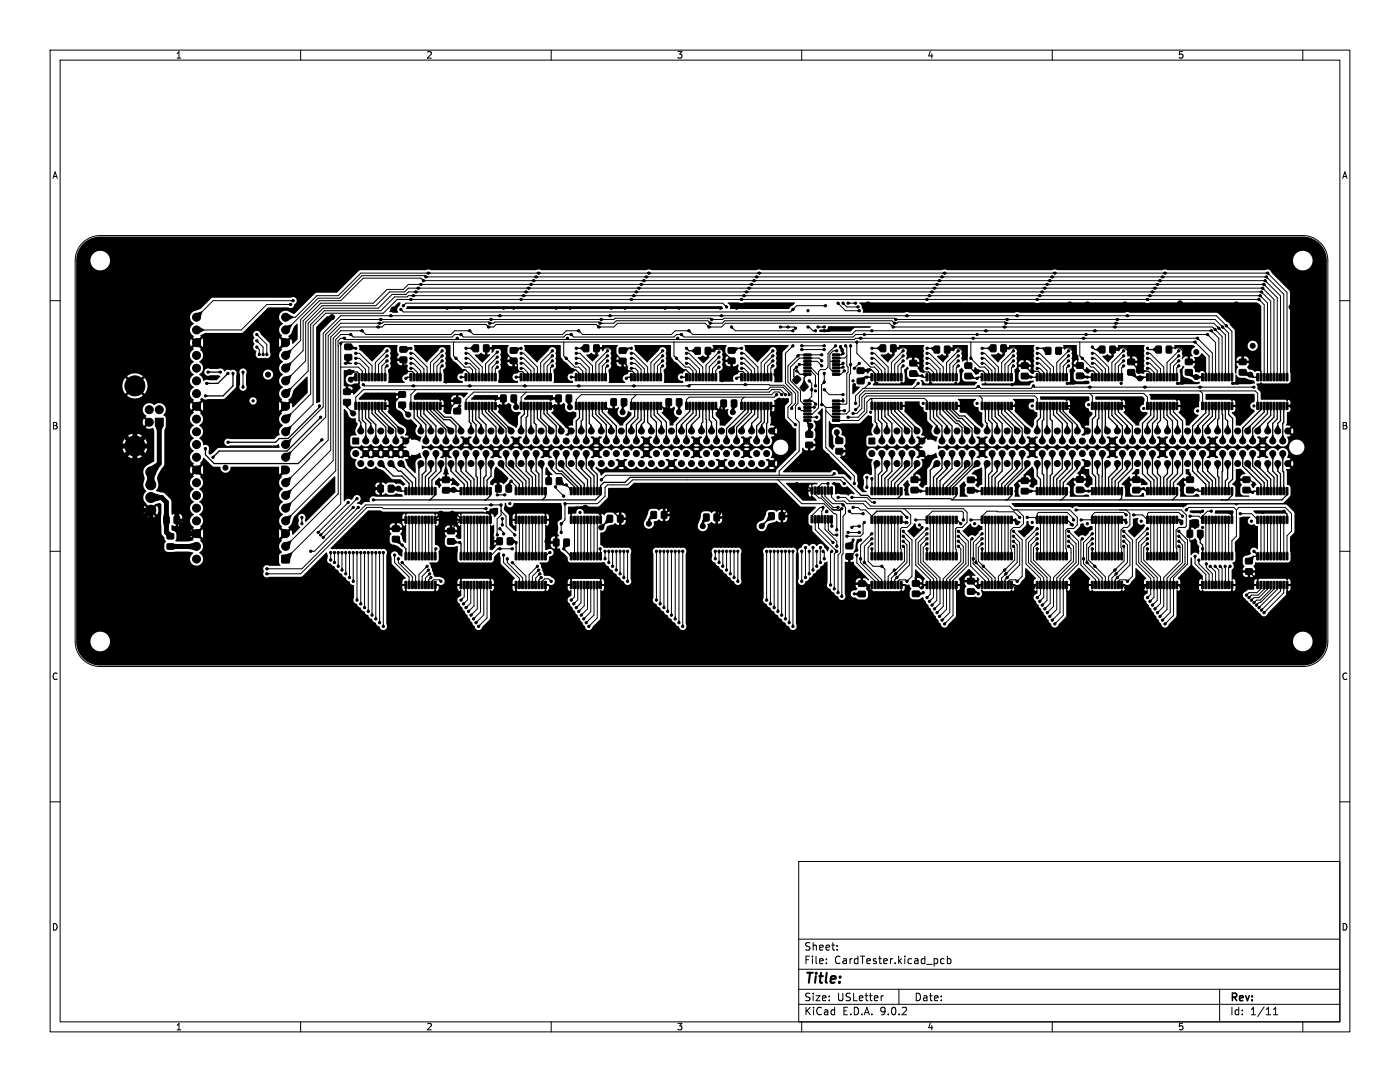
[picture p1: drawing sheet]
<svg xmlns="http://www.w3.org/2000/svg" width="279mm" height="216mm" viewBox="0 0 279 216" stroke-linecap="round" stroke-linejoin="round" font-family="sans-serif">
<defs><g id="words">
<text font-size="2.8" x="160.4" y="196.8">Title:</text>
<g font-size="2.1">
<text x="160.4" y="189.9">Sheet:</text>
<text x="160.4" y="192.6">File:</text>
<text x="166.5" y="192.6">CardTester.kicad_pcb</text>
<text x="160.4" y="202.8">KiCad</text>
<text x="160.4" y="200">Size:</text>
<text x="167" y="200">USLetter</text>
<text x="168.1" y="202.8">E.D.A.</text>
<text x="175.7" y="202.8">9.0.2</text>
<text x="182.4" y="200">Date:</text>
<text x="245.4" y="200.2">Rev:</text>
<text x="245.4" y="202.8">Id:</text>
<text x="249.5" y="202.8">1/11</text>
</g>
<g font-size="1.8">
<text x="35" y="11.9">1</text>
<text x="85" y="11.9">2</text>
<text x="135" y="11.9">3</text>
<text x="185" y="11.9">4</text>
<text x="235" y="11.9">5</text>
<text x="10.3" y="35.9">A</text>
<text x="267.7" y="35.9">A</text>
<text x="10.3" y="85.9">B</text>
<text x="267.7" y="85.9">B</text>
<text x="10.3" y="135.9">C</text>
<text x="267.7" y="135.9">C</text>
<text x="10.3" y="185.9">D</text>
<text x="267.7" y="185.9">D</text>
<text x="35" y="205.8">1</text>
<text x="85" y="205.8">2</text>
<text x="135" y="205.8">3</text>
<text x="185" y="205.8">4</text>
<text x="235" y="205.8">5</text>
</g>
</g></defs>
<g fill="none" stroke="#000" stroke-width=".2">
<path d="M10 10h259.4v195.9h-259.4zM12 12h255.4v191.9h-255.4zM60 10v2M110 10v2M160 10v2M210 10v2M260 10v2M16.5 48.5a5 5 0 0 1 3.5-1.5h240a5 5 0 0 1 5 5v76a5 5 0 0 1-5 5h-240a5 5 0 0 1-5-5v-76a5 5 0 0 1 1.5-3.5zM10 60h2M48.5 74.3v3M51.3 68l1.2 1.3v1.5M51.3 69.3l.4 .4v1.1"/>
<path d="M51.3 66.8l1.9 2v2M57 70.9l3-3v-4.1l3.8-3.8h4.2l4.5-4.5h11.5l.5 .5h168l3 3.1v16.2M57 73.5l3.5-3.5v-6l3.5-3.5h10.5l2.8-2.8h3.2l1-.9h170.7l2.7 2.6v15.9M57 63.3h2l4.2-4.3h4.3l4.5-4.5h181l3.8 3.9v16.9M57 65.8h.2l6.3-6.3h4.2l4.6-4.5h12.4l.3 .3h167.7l3.5 3.4v16.6M58 60.8h-4.8l-5 5h-9M58.5 60h-16l-3.3 3.3M68 73.3h3.5l.8 .8v1.2M71 72.5h.7l1.2 1.2v1.6M71 71.5h.7l1.9 1.9v1.9M71 70.5h.7l2.5 2.5v2.3M72.5 76.8l.2 .2h64.8l.3-.2h15.7l.1 .1h2.8l1.6 1.6v2l-.8 .7v2.1l1.5 1.4"/>
<path d="M77.3 71l-1.8 1.7v2.6M77.3 72l-1.1 1.1v2.2M77.3 73l-.4 .4v1.9M77.3 70l-2.4 2.4v2.9M80.5 61l.5-.5h63.3l.7 .7M82 72.5h.5l1.4 1.4v1.4M82 71.5h.5l2.1 2.1v1.7M82 70.5h.5l2.7 2.8v2M82 73.5h.5l.8 .8v1M83 77.7l-1 1.1v2.2M88.2 73l-.4 .4v1.9M88.2 70l-2.3 2.4v2.9"/>
<path d="M88.2 71l-1.6 1.7v2.6M88.2 72l-1 1.1v2.2M90.5 68.3v2.7l2.2 2.3h1l.6 .5v1.5M93 72.5h.7l1.3 1.2v1.6M93 71.5h.5l2.1 2.1v1.7M93 70.5h.5l2.7 2.8v2M99.3 72.3l-1.1 1v2M99.3 73.3l-.4 .4v1.6M99.3 70.3l-2.4 2.3v2.7M99.3 71.2l-1.8 1.8v2.3M104 69.5h-1.1l-.4 .4M104 72.5h.5l1.4 1.4v1.4"/>
<path d="M104 71.5h.5l2.1 2.1v1.7M104 70.5h.5l2.7 2.8v2M104 73.5h.5l.8 .8v1M105 78.3l-1 1v1.7M110.2 73l-.4 .4v1.9M110.2 70l-2.3 2.4v2.9M110.2 71l-1.7 1.7v2.6M110.2 72l-1 1.1v2.2M112.5 68.3v2.7l2.2 2.3h.8l.8 .8v1.2M115 72.5h.8l1.2 1.2v1.6M115 71.5h.8l1.8 1.9v1.9M115 70.5h.8l2.4 2.5v2.3"/>
<path d="M121.2 72l-1 1.1v2.2M121.2 73l-.4 .4v1.9M121.2 70l-2.3 2.4v2.9M121.2 71l-1.7 1.7v2.6M126 72.5h.7l1.2 1.2v1.6M126 71.5h.5l2.1 2.1v1.7M126 70.5h.5l2.8 2.8v2M126 73.5h.7l.6 .6v1.2M127 78.8l-1 .9v1.3M132.2 73l-.4 .4v1.9M132.2 70l-2.3 2.4v2.9M132.2 71l-1.7 1.7v2.6"/>
<path d="M132.2 72l-1 1.1v2.2M134.5 68.3v2.7l2.2 2.3h.8l.8 .8v1.2M137 72.5h.5l1.4 1.4v1.4M137 71.5h.5l2.1 2.1v1.7M137 70.5h.5l2.7 2.8v2M143.5 73.3l-.7 .6v1.4M143.5 72.3l-1.3 1.2v1.8M143.5 70.3l-2.6 2.6v2.4M143.5 71.2l-1.9 2v2.1M146 65.3l.7 .7h11.5M148 72.5h.5l1.4 1.4v1.4M148 71.5h.5l2.1 2.1v1.7"/>
<path d="M148 70.5h.5l2.7 2.8v2M148 73.5h.5l.8 .8v1M148.5 79.3l-.5 .4v1.3M154.3 73l-.4 .4v1.9M154.3 70l-2.4 2.4v2.9M154.3 71l-1.8 1.7v2.6M154.3 72l-1.1 1.1v2.2M155 78.8l-.5 .5h-17l-.5 .4v1.3M155.7 65.3h2.8l.2 .2M156 78.8l-.5-.6h-1l-.5 .6h-38l-1 .9v1.3M156.7 78.7v.1M156.7 78.7l-.9-1h-1.8l-.5 .6h-59l-1.5 1.4v1.3"/>
<path d="M157.5 78.8v-.3l-1.3-1.2h-2.5l-.5 .4h-80.7l-1.5 1.6v1.7M158.2 69l-1.5 1.5v6l2 2v2l-.7 .7v.3M159.5 72.7h1.6M160 69.7h4.5M160 69h4.5M161.1 72.1h2l.9 .9M161.1 74.1h.8l.9 .8v2.1M161.1 73.4h.8l1.4 1.5M161.3 65.3h.2l.7 .7h.6M161.5 76l.5 .5v2.6l-.9 .9h1.1l.6 .6M163.2 65.3h1.3M164 70.8h-4.6l-2.2 2.2v3.3l2.1 2v2.2l-.6 .5v2.5l.8 .8v5.7l-4 4v.8"/>
<path d="M164 72l-.6-.5h-3.9l-1.7 1.8v2.7l1.9 2v2l.7 .7h.7M164.5 74.5v1.7l-.5 .6v3.9l.3 .1 .5 .5M164.5 77.7l1 1.1h2.7M164.7 61h-5.7l-1.2 1.3h-77.3l-.5-.5M165.7 72.1h1.2M166.8 69.1v-.1l-1.6 1.5v2.8l-.5 .5h-1l-.4 .4v7.2l-1.2 1.2h-1M167 70h-.7l-.7 .7v2.9l.5 .5h.8M167.2 60.5l1.5 1.5h2.8M168.2 72.5l-.2 .2h-1.1M168.2 73.3l-.1 .1h-1.2M168.2 60.5l.8 .7h2.2M168.5 74l-.7 .7h-.9"/>
<path d="M168.7 69l.3 .3v3.7l.2 .3v1l-.2 .2v6l-.2 .2h-1.9M169 71l-.5 .5h-1.6M169.2 60.5h1.5M169.8 69v5.5l-.3 .2v7.3l-.6 .6h-2M171 68.3v2.2l2.8 2.8h.7l.8 .8v1.2M171.5 72.5l-1 1M173.5 76.5l-1 1M173.8 79.5l-.8 .8v2l-1.6 1.6h-4.5M173.8 79.5h10.7l.5 .5v1M173.8 79.5l.2 .2v1.3M174 72.5h.5l1.5 1.4v1.4M174 71.5h.5l2.1 2.1v1.7"/>
<path d="M174 70.5h.5l2.7 2.8v2M180.3 72l-1.1 1.1v2.2M180.3 71l-1.8 1.7v2.6M180.3 73l-.5 .4v1.9M180.3 70l-2.4 2.4v2.9M183.3 76.5l-1.1 1M185 72.5h.5l1.4 1.4v1.4M185 73.5h.5l.8 .8v1M185 71.5h.5l2.1 2.1v1.7M185 70.5h.5l2.7 2.8v2M191.2 72l-1 1.1v2.2M191.2 73l-.3 .4v1.9"/>
<path d="M191.2 70l-2.3 2.4v2.9M191.2 71l-1.7 1.7v2.6M193.8 68.3v3.2l1.7 1.8h1l.8 .8v1.2M195.5 79l.5 .5v1.5M196 72.5h.5l1.4 1.4v1.4M196 71.5h.5l2.1 2.1v1.7M196 70.5h.5l2.7 2.8v2M202.2 71l-1.6 1.7v2.6M202.2 72l-1 1.1v2.2M202.2 73l-.3 .4v1.9M202.2 70l-2.3 2.4v2.9M207 72.5h.5l1.5 1.4v1.4"/>
<path d="M207 73.5h.5l.8 .8v1M207 71.5h.5l2.1 2.1v1.7M207 70.5h.5l2.8 2.8v2M213.3 72l-1.1 1.1v2.2M213.3 73l-.5 .4v1.9M213.3 70l-2.4 2.4v2.9M213.3 71l-1.8 1.7v2.6M215.5 68.3v2.7l2.2 2.3h.5l1.1 1v1M217.5 78.5l.5 .5v2M218 72.5h.5l1.4 1.4v1.4M218 71.5h.5l2.1 2.1v1.7M218 70.5h.5l2.7 2.8v2"/>
<path d="M224.2 72l-1 1.1v2.2M224.2 71l-1.7 1.7v2.6M224.2 73l-.4 .4v1.9M224.2 70l-2.3 2.4v2.9M229 72.5h.5l1.4 1.4v1.4M229 73.5h.5l.8 .8v1M229 71.5h.5l2.1 2.1v1.7M229 70.5h.5l2.7 2.8v2M235.2 73l-.3 .4v1.9M235.2 72l-1 1.1v2.2M235.2 70l-2.3 2.4v2.9M235.2 71l-1.7 1.7v2.6"/>
<path d="M239.5 78l.5 .5v2.5M241.3 75.3v-4.2l-2.8-2.8h-170.3l-.2 .2v32.1l-11 11M241.9 75.3v-4.9l-2.9-2.9h-68.3l-.2 .2h-35l-.3-.2-.2 .2h-21.5l-.3-.2-.2 .2h-21.5l-.3-.2-.2 .2h-22l-.2-.2h-.8l-.5 .5v30.5l-10.5 10.5M242.6 75.3v-6.9l-1.6-1.6h-70.3l-.4 .5h-33.8l-.5-.5h-1l-.5 .5h-20l-.5-.5h-1l-.5 .5h-20l-.5-.5h-1.2l-.6 .5h-19.7l-.5-.5h-2l-1 .9v26.2l-10 10M243.3 75.3v-7.8l-1.6-1.5h-71l-.7 .8h-31.8l-.7-.8h-2.8l-.7 .8h-17.8l-.7-.8h-2.5l-.8 .8h-17.7l-.8-.8h-2.9l-.8 .8h-17l-.7-.8h-4.3l-1.5 1.5v24.4l-9.5 9.5M243.9 75.3v-8.1l-1.9-1.9h-63.8l-.7-.8h-32.8l-.7 .8h-2.5l-.8-.8h-17.5l-.7 .8h-3l-.5-.5h-20l-.5 .5h-1l-.5-.5h-20.3l-.5 .5h-8.2l-2 2v22.6l-9 9M244.6 75.3v-8.5l-2.4-2.3h-41.5l-.2-.2h-21.3l-.2 .2h-.5l-.5-.5h-33.4l-.5 .5h-2.4l-.5-.5h-18.2l-.5 .5h-2.8l-.2-.2h-20.8l-.2 .2h-.7l-.3-.2h-21l-.3 .2h-8.2l-2.5 2.5v20.8l-8.5 8.5M245.2 75.3v-8.8l-2.7-2.7h-63.8l-.2-.3h-34l-.2 .3h-2.3l-.3-.3h-18.9l-.3 .3h-54.5l-3 3v16.4l-8 8M245.8 75.3v-9.2l-3.1-3.1h-174.7l-3.5 3.5v14.7l-7.5 7.5M250.3 77.3h-43.8l-.2-.3-.6 .5h-10l-.3-.4h-.3l-.4 .4h-22.5l-1.5 1.5v1.5M252.3 75.3v-14.5l-1.1-1h-172l-2.7 2.7h-11.5l-2.5 2.5v15.7l-5.5 5.5M253 75.3v-14.9l-1.5-1.4h-170l-.3 .3h-2.5l-2.7 2.7h-11.2l-2.8 2.8v13.8l-5 5"/>
<path d="M253.6 75.3v-15.2l-1.9-1.8h-170.2l-.5 .5h-2.8l-2.7 2.7h-11l-3 3v9.5l-4.5 4.5M254.2 75.3v-15.5l-2.2-2.3h-170.5l-.8 .8h-2.9l-2.8 2.7h-10.7l-3.3 3.3v7.7l-4 4M267.4 60h2M69.2 80.3v.9l1.3 1.3M71.3 99.5l-7.3 7.3M80.2 80.8v.7l1.3 1.2M98.7 96l.8 .7v.8M99.3 98.8h1.5M101.5 97.5v-1l.5-.5 1 1v1M109.3 94.5l.2 .2v1.3M110.9 97.1v.3l1.6 1.6M155.2 95.8l4.8 4.7h4.4l2 2h.4l.2 .3v3"/>
<path d="M159.5 81.5l.4 .5h1.2M161.1 83.3h1.9M162.5 81.2l-1.4 .1M162.7 97.9v.7l.7 .8h.4l2.5 2.4h1.4l.3-.3M163.3 97.9v-.7l.7-.7h1.2l.1 1.4M164 97.9v1.1l2.3 2.2h.9M164.7 97.9v1.1l1.4 1.5h1.9l.7 .7v1.3l-.5 .5v7.5l-.2 .3v8.2M164.8 81.3v8l5.7 5.7v1.5M164.8 81.9l1.3 1.4h.8M164.8 81.3h2.1M165.9 97.9v1.3l.9 .8h1.7l.5 .5h3.2l1.1 1h18.9l.8 .8v2l-1 1h-1l-.3 .2v4l.2 .1v1.4M166.5 94.5l-.3 .3h-45.3l-.9 1"/>
<path d="M166.9 82h1.6M167.2 99.3h1.5l.8 .7h3.3l1 1h27.7l.7 .8h11.3l1.5 1.4v1.5l-.7 .8h-1.3l-.3 .3 .1 5.2M167.5 90v.5l.7 .7M168.5 96.5l-.8-.7h-41.5l-1 1h-4l-.4 .5v1.7l-1.5 1.5h-6.5v3.3l-.8 .7v1.7M170 99.3h3l1 1h.5M173 95.3v2M193.8 97.8h1l.2 .2M204.5 95.9h1.2l.3 .3M207 81v-1.5l-.5-.5h-33.5l-.5 .5v2.5l-1.3 1.3h-2M215.5 95.7h1.4l.3 .3M226.8 95.7h.4l.5 .5h.3M229 81v-1.7l-.8-.8h-55.4l-.8 .8v2.2l-1 1h-.7"/>
<path d="M237.3 94.5l.2 .2v1M239 97.8h-1.5M248.7 95.7h.8l.8 .8M251 81v-2.5l-.5-.5h-78l-1 1v2l-.8 .8M10 110h2M53.3 113.5h-.1M60.2 103.2v1.3M66 110.3v1.5M66.7 110.3v2M67.5 110.3v2.7M68.2 110.3v3.5M69 110.3v4.2"/>
<path d="M69.5 100.3l-6 5.9M69.8 110.3v5M70.5 101.2l-6 6.1M70.5 110.3v5.7M71.3 110.3v9.4M71.5 101.2l-8.8 8.8h-.7M72 110.3v10.2M72.7 110.3v10.9M73.5 110.3v11.7M74.2 110.3v12.5M75 110.3v13.2M75.7 110.3v14"/>
<path d="M76.5 110.3v14.7M78.7 110.8v1.5l3 2.8v1.6M79.5 111.5v.8l2.8 2.8v1.6M80.2 112.3l2.7 2.7v1.7M81.7 103.7v7.3M82.3 103.7v7.3M82.9 103.7v7.3M83.6 103.7v7.3M84.3 103.7v7.3M84.9 103.7v7.3M85.2 113l-1.6 1.7v2M85.5 113.8l-1.2 1.2v1.7"/>
<path d="M85.5 103.7v7.3M85.8 114.5l-.9 .9v1.3M86 115.3l-.5 .4v1M86.2 103.7v7.3M87 109.5l-.1 .2v1.3M88 116l-.3-.3h-1.2l-.3 .3v.7M92.7 103.7v7.3M92.7 116.7v2.4l-.7 .6M93.3 103.7v7.3M93.3 116.7v3l-.8 .8M93.9 116.7v3.6l-.9 .9M93.9 103.7v7.3"/>
<path d="M94.6 116.7v4.2l-1.1 1.1M94.6 103.7v7.3M95.2 116.7v4.8l-1.2 1.3M95.2 103.7v7.3M95.9 116.7v5.4l-1.4 1.4M95.9 103.7v7.3M96.6 116.7v6l-1.6 1.6M96.6 103.7v7.3M97 101.5h-20.5l-.3-.3h-3l-13.2 13.3h-6.8M97.2 103.7v7.3M97.2 116.7v6.6l-1.7 1.7M99.3 106.8l-.1-3.2 .8-.8v-2h-27l-12.7 12.7h-7"/>
<path d="M99.7 105.5l.8 .8v.2M100 102l1 1v2l1.8 1.8M100.2 103.5v1.2M100.5 110.8v1.5l3.1 3.1v1.3M101.2 111.5v.8l3.1 3v1.4M102.3 112.3l2.7 2.7v1.7M102.3 109.5h-3l-1.5 1.5M103.6 103.7v7.3M104.3 103.7v7.3M105 103.7v7.3M105.6 103.7v7.3M106.2 103.7v7.3"/>
<path d="M106.9 103.7v7.3M107.2 113l-1.6 1.7v2M107.5 113.8l-1.3 1.2v1.7M107.5 103.7v7.3M107.8 114.5l-.9 .9v1.3M108 115.3l-.5 .4v1M108.2 103.7v7.3M109.7 110.3l-.8 .7M110 116l-.5-.5h-.8l-.5 .5v.7M114.7 116.7v2.4l-.7 .6M114.7 103.7v7.3M115.3 103.7v7.3"/>
<path d="M115.3 116.7v3l-.8 .8M115.9 103.7v7.3M115.9 116.7v3.6l-.9 .9M116.6 116.7v4.2l-1.1 1.1M116.6 103.7v7.3M117.2 103.7v7.3M117.2 116.7v4.8l-1.2 1.3M117.9 103.7v7.3M117.9 116.7v5.4l-1.4 1.4M118.5 103.7v7.3M118.5 116.7v6l-1.5 1.6M119.2 103.7v7.3"/>
<path d="M119.2 116.7v6.6l-1.7 1.7M119.7 109.5l.1 1.5M120.8 110v1.5M121.5 110v2.3M122.2 110v3M123 110v3.8M123.7 110v4.5M124.5 110v5.3M125.2 110v6M131 110v9.7M131.7 110v10.5M132.5 110v11.2"/>
<path d="M132.5 102.7v.1M133.2 110v12M133.7 101.5l-1.2 1.2M134 110v12.8M134.7 110v13.5M135.5 110v14.3M136.2 110v15M142.8 110v1.5M143.5 110v2.3M144.3 110v3M145 110v3.8M145.7 110v4.5"/>
<path d="M146.5 110v5.3M147.2 110v6M153 110v9.7M153.7 110v10.5M154.5 110v11.2M155.2 110v12M156 110v12.8M156.7 110v13.5M157.5 110v14.3M158.2 110v15M160 110v6M160.7 109.3v6"/>
<path d="M161.5 110v4.5M162 103.6v-.7l1.7-1.7h.6v.6l-.3 .2v1.6M162.2 109.3v4.5M162.7 103.6v2.1l4.3 4.3-.5 .5v7M163 110v3M163.3 103.6v1.8l3 2.8M163.7 109.3v3M164.3 110l.2 .3v1.2M164.7 103.6v2.1l2.3 2.3v1M165.3 103.6v2.2l1 1h.7M166 110l-.3 .3v6.5M166.1 101.6l.9 .2"/>
<path d="M167.5 101.8h.2v8.5l-.5 .5v7.4M169.2 106.2h2.3M169.5 102l.5 .5h2.2M170.3 101.2h.9l.5 .6h1.1l1.2 1.2v.7M170.3 107.8v.4l-.8 .8M170.5 118.5h1.5M171 109.7l-1.3 1.3h-.2M171 110.8v1.5l3.7 3.7v.7M171.5 105h-1.2l-.3 .3M172.5 104.3l-.3 .2v2l-.5 .5h-2.7M174 108.5l-.7 .8v2.7l.9 1h1.8l.6 .6v3.1M174 107.5l-1.5 1.5v3.3l3.5 3.4v1"/>
<path d="M174 106.5l-2.3 2.3v3.5l3.6 3.5v.9M174.7 103.7v7.3M175.3 103.7v7.3M176 103.7v7.3M176.6 103.7v7.3M177.2 103.7v7.3M177.9 103.7v7.3M178.5 103.7v7.3M179.2 103.7v7.3M180.3 107l1.2 1.2v4.6l-3 2.9v1M180.3 106l1.7 1.8v7.2l-1 1-.3-.3h-1.2l-.3 .3v.7M180.3 109l.2 .3v2.7l-3.3 3v1.7"/>
<path d="M180.3 108l.7 .8v3.5l-3.1 3.1v1.3M180.5 101.5l1.2 1.3v1.7l-.7 .8h-1l-.3 .2 .1 5.5M182.8 103.8l2.2-.1v-.6l1.1-1.1h5.9l.2 .3v1.5M183 103.7v.1M184.2 118.2l-.2 .3h-1.2M185 106.5l-1.7 1.7v4.3l3 3v3.7l-.8 .8M185 107.5l-1.2 1.3v3.5l3.1 3.2v4.3l-.9 1M185 108.5l-.8 .8v2.7l3.4 3.4v5l-1.1 1.1M185 105.5l-2.2 2.3v5l2.9 2.9v2.9l-.7 .7M185.7 103.7v7.3M186.3 103.7v7.3M186.9 103.7v7.3"/>
<path d="M187.6 103.7v7.3M188.2 103.7v7.3M188.9 103.7v7.3M189.5 103.7v7.3M190.2 103.7v7.3M191.2 106l2.1 2v4.8l-3.1 3v7l-1.7 1.7M191.2 109l.5 .5v2.5l-3.5 3.5v5.5l-1.2 1.3M191.2 108l1 1v3.3l-3.3 3.3v6l-1.4 1.4M191.2 107l1.6 1.5v4l-3.3 3.2v6.5l-1.5 1.6M193.8 118h1l.4 .5M194 107.5l-.3 .3v5.2l2.9 2.9v.8M194.2 111.5h.1"/>
<path d="M195.7 113.2h.1M196 106.5l-1.8 1.7v4.3l3.1 3.1v1.1M196 107.5l-1.2 1.2-.1 3.6 3.2 3.2v1.2M196 108.5l-.8 .8v2.7l3.4 3.4v1.3M196 113.5h.1M196.6 103.7v7.3M197.3 103.7v7.3M197.9 103.7v7.3M198.6 103.7v7.3M199.2 103.7v7.3M199.9 103.7v7.3M200.6 103.7v7.3"/>
<path d="M201.2 103.7v7.3M202.2 107l1.3 1.2v4.6l-2.9 2.9v1M202.2 106l1.8 1.8v7.2l-1 1-.3-.3h-1.1l-.4 .4v.6M202.2 108l.8 .8v3.5l-3.1 3.1v1.3M202.2 109l.3 .3v2.5l-3.3 3.2v1.7M203 101.8l1.2 1.2v1.5l-.7 .8h-1.3l-.5 .5 .2 5.2M203.5 103.2l-1.1-1.1-5.4-.1-1 1v.7l-2.2 .1M205 103.2h1.5l.5 .5v-1.2l.2-.2h5.8l1.2 1.2v.3M207 106.5l-1.7 1.7v4.1l3 3v3.9l-.8 .8M207 107.5l-1.3 1.3v3.2l3.3 3.2v4.6l-1 1M207 108.5l-.7 .8v2.5l3.3 3.3v5.3l-1.1 1.1M207 105.5l-2.3 2.3v4.7l2.9 2.9v3.2l-.6 .7"/>
<path d="M207.6 103.7v7.3M208.3 103.7v7.3M209 103.7v7.3M209.6 103.7v7.3M210.3 103.7v7.3M210.9 103.7v7.3M211.5 103.7v7.3M212.2 103.7v7.3M213.3 109l.5 .5v2.3l-3.5 3.5v5.7l-1.3 1.3M213.3 106l1.9 2v4.5l-3 3v7.3l-1.7 1.7M213.3 108l.9 1v3l-3.3 3.4v6.2l-1.4 1.4M213.3 107l1.4 1.5v3.8l-3.2 3.2v6.7l-1.5 1.6"/>
<path d="M214.7 101.8h21l1.1 1v2.2l-.3 .3h-1.3l-.5 .5 .2 5.2M216 107.5l-.3 .3v4.9l3 3v1M218 108.5l-.8 .8v2.5l3.4 3.3v1.6M218 107.5l-1.1 1.1v3.6l3 3.1v1.4M218 106.5l-1.7 1.7v4.3l3 3v1.2M218.7 103.7v7.3M219.3 103.7v7.3M219.9 103.7v7.3M220.6 103.7v7.3M221.2 103.7v7.3M221.9 103.7v7.3M222.5 103.7v7.3"/>
<path d="M223.2 103.7v7.3M224.2 107l1.3 1.2v4.6l-3 2.9v1M224.2 106l1.8 1.8v7.2l-1 1-.3-.3h-1.2l-.3 .3v.7M224.2 109l.1 2.9-3.1 3.1v1.7M224.2 108l.8 .8v3.5l-3.1 3.1v1.3M224.7 101.8l.8 .7v2.2l-.5 .6h-.8l-.5 .5 .1 5.2M224.7 102.8l-.5-.5h-5.7l-.5 .5v.9l-2.3 .1M226.3 102.8h1.7l1 .9v-1.2l.2-.2h6l.8 .7M229 106.5l-1.7 1.7v4.1l3 3v3.9l-.8 .8M229 107.5l-1.3 1.3v3.2l3.2 3.2v4.6l-.9 1M229 108.5l-.8 .8v2.5l3.4 3.3v5.3l-1.1 1.1M229 105.5l-2.2 2.3v4.7l2.8 2.9v3.2l-.6 .7"/>
<path d="M229.6 103.7v7.3M230.3 103.7v7.3M230.9 103.7v7.3M231.6 103.7v7.3M232.2 103.7v7.3M232.9 103.7v7.3M233.5 103.7v7.3M234.2 103.7v7.3M235.2 106l1.8 1.8v4.7l-2.8 2.8v7.5l-1.7 1.7M235.2 108l.8 .8v3.5l-3.1 3.1v6.2l-1.4 1.4M235.2 109l.3 .3v2.7l-3.3 3.3v5.7l-1.2 1.3M235.2 107l1.3 1.2v4.3l-3 3v6.7l-1.5 1.6"/>
<path d="M236.8 101.8l.5-.6h8.9l.6 .6M237.5 106.5v1.5l.7 .8M238.5 111v1.5l2.1 2.2v2M239.2 111.8v.7l2.1 2.1v2.1M240.6 103.7v7.3M240.7 112.5v.7l1.2 1.3v2.2M241.3 103.7v7.3M241.5 113l1.1 1.1v2.6M241.7 102h-.7l-1 1v.7l-.7-.7h-1.8M241.9 103.7v7.3M242.5 113l.8 .8v2.9M242.6 103.7v7.3"/>
<path d="M243.3 103.7v7.3M243.5 113l.4 .4v3.3M243.9 103.7v7.3M244.5 113l.1 3.7M244.6 103.7v7.3M245.2 103.7v7.3M245.5 113l-.3 .3v3.4M246.8 101.8l.5-.6h9.2l1.2 1.3v3.5l-.9 .9v4.1M246.8 101.8v5.2l-1 .9v3.1M247.5 102.5h2.3l1.2 1.2M251.6 116.7v.8l-.7 .7h-1.6l-.5 .6M251.6 103.7v7.3"/>
<path d="M252.3 116.7v.9l-1.2 1.2h-1.3l-.6 .5M252.3 103.7v7.3M253 103.7v7.3M253 116.7v.9l-1.8 1.7h-.9l-.5 .5M253.6 103.7v7.3M253.6 116.7v1l-2.1 2h-.7l-.5 .6M254 117.8h.1M254.2 103.7v7.3M254.2 116.7v.8l-2.7 2.8h-.3l-.5 .5M254.9 103.7v7.3M254.9 116.7v.9l-3.7 3.6M255.5 103.7v7.3"/>
<path d="M255.5 116.7v1.3l-3.8 3.8M256.2 103.7v7.3M256.2 116.7v1.6l-3.9 4M267.4 110h2M251.6 120.1h.1M10 160h2M159.4 171.9h108v32h-108zM267.4 160h2M159.4 197.4h108M159.4 193.4h108M159.4 187.4h108M164.9 192.1v.2"/>
<path d="M164.9 191.4v.1M167.1 189.4v.2M167.1 188.7v.1M176.3 198.7l-.3 .1M179.4 197.4v3M188.4 191.4l-.4-.1-.3 .3 .2 .6h.5M189.1 191.4l.4-.1 .3 .3-.2 .6h-.5M189.1 190.8v1.5M243.4 197.4v6.5M60 203.9v2M110 203.9v2M159.4 200.4h108"/>
<path d="M160 203.9v2M210 203.9v2M254.1 202.5h.9M254.1 201.4l.5-.4v1.5M260 203.9v2"/>
</g>
<g fill="#000" stroke="#000" stroke-width=".2">
<path d="M38.6 67.9l.5-.3 .9 .1v1.4l-.8 .1a.8 .8 0 0 1-.7-.5 .8 .8 0 0 1 .1-.8zM56.2 67.7l.8-.1a.8 .8 0 0 1 .8 .8 .8 .8 0 0 1-.8 .8l-.8-.1zM68.6 77.7h1.3v1h-1.3zM68.8 68.7h1.4v1h-1.4zM68.8 70.8h1.4v1h-1.4zM70.8 74.6h.4l-.1 1.4h-.3zM71.5 74.6h.3v1.4h-.3zM72.1 74.6h.4l-.1 1.4h-.3zM72.8 74.6h.3v1.4h-.3zM73.4 74.6h.4l-.1 1.4h-.3zM74.1 74.6h.3v1.4h-.3zM74.7 74.6h.4l-.1 1.4h-.3z"/>
<path d="M75.4 74.6h.3v1.4h-.3zM76 74.6h.4l-.1 1.4h-.3zM76.7 74.6h.3v1.4h-.3zM79.6 78.2h1.3v1h-1.3zM79.8 69.2h1.4v1h-1.4zM79.8 71.3h1.4v1h-1.4zM81.8 74.6h.4l-.1 1.4h-.3zM82.5 74.6h.3v1.4h-.3zM83.1 74.6h.4l-.1 1.4h-.3zM83.8 74.6h.3v1.4h-.3zM84.4 74.6h.4l-.1 1.4h-.3zM85.1 74.6h.3v1.4h-.3z"/>
<path d="M85.7 74.6h.4l-.1 1.4h-.3zM86.4 74.6h.3v1.4h-.3zM87 74.6h.4l-.1 1.4h-.3zM87.7 74.6h.3v1.4h-.3zM92.8 74.6h.4l-.1 1.4h-.3zM93.5 74.6h.3v1.4h-.3zM94.1 74.6h.4l-.1 1.4h-.3zM94.4 68.8h1.1v1.4h-1.1zM94.8 74.6h.3v1.4h-.3zM95.4 74.6h.4l-.1 1.4h-.3zM96.1 74.6h.3v1.4h-.3zM96.5 68.8h1.1v1.4h-1.1z"/>
<path d="M96.7 74.6h.4l-.1 1.4h-.3zM97.4 74.6h.3v1.4h-.3zM98 74.6h.4l-.1 1.4h-.3zM98.7 74.6h.3v1.4h-.3zM99.9 78.8h1.1v1.4h-1.1zM101.8 69.4h1.4v1h-1.4zM101.8 71.5h1.4v1h-1.4zM102 78.8h1.1v1.4h-1.1zM103.8 74.6h.4l-.1 1.4h-.3zM104.5 74.6h.3v1.4h-.3zM105.1 74.6h.4l-.1 1.4h-.3zM105.8 74.6h.3v1.4h-.3z"/>
<path d="M106.4 74.6h.4l-.1 1.4h-.3zM107.1 74.6h.3v1.4h-.3zM107.7 74.6h.4l-.1 1.4h-.3zM108.4 74.6h.3v1.4h-.3zM109 74.6h.4l-.1 1.4h-.3zM109.7 74.6h.3v1.4h-.3zM110.9 78.8h1.1v1.4h-1.1zM113 78.8h1.1v1.4h-1.1zM114.8 74.6h.4l-.1 1.4h-.3zM115.5 74.6h.3v1.4h-.3zM116.1 74.6h.4l-.1 1.4h-.3zM116.4 68.8h1.1v1.4h-1.1z"/>
<path d="M116.8 74.6h.3v1.4h-.3zM117.4 74.6h.4l-.1 1.4h-.3zM118.1 74.6h.3v1.4h-.3zM118.5 68.8h1.1v1.4h-1.1zM118.7 74.6h.4l-.1 1.4h-.3zM119.4 74.6h.3v1.4h-.3zM120 74.6h.4l-.1 1.4h-.3zM120.7 74.6h.3v1.4h-.3zM123.6 69.4h1.3v1.1h-1.3zM123.6 71.5h1.3v1.1h-1.3zM125.8 74.6h.4l-.1 1.4h-.3zM126.5 74.6h.3v1.4h-.3z"/>
<path d="M127.1 74.6h.4l-.1 1.4h-.3zM127.8 74.6h.3v1.4h-.3zM128.4 74.6h.4l-.1 1.4h-.3zM129.1 74.6h.3v1.4h-.3zM129.7 74.6h.4l-.1 1.4h-.3zM130.4 74.6h.3v1.4h-.3zM131 74.6h.4l-.1 1.4h-.3zM131.7 74.6h.3v1.4h-.3zM136.8 74.6h.4l-.1 1.4h-.3zM137.5 74.6h.3v1.4h-.3zM138.1 74.6h.4l-.1 1.4h-.3zM138.7 69.3h1v1.4h-1z"/>
<path d="M138.8 74.6h.3v1.4h-.3zM139.4 74.6h.4l-.1 1.4h-.3zM140.1 74.6h.3v1.4h-.3zM140.8 69.3h1v1.4h-1zM140.7 74.6h.4l-.1 1.4h-.3zM141.4 74.6h.3v1.4h-.3zM142 74.6h.4l-.1 1.4h-.3zM142.7 74.6h.3v1.4h-.3zM145.3 69.4h1.4v1h-1.4zM145.3 71.5h1.4v1h-1.4zM147.8 74.6h.4l-.1 1.4h-.3zM148.5 74.6h.3v1.4h-.3z"/>
<path d="M149.1 74.6h.4l-.1 1.4h-.3zM149.8 74.6h.3v1.4h-.3zM150.4 74.6h.4l-.1 1.4h-.3zM151.1 74.6h.3v1.4h-.3zM151.7 74.6h.4l-.1 1.4h-.3zM152.4 74.6h.3v1.4h-.3zM153 74.6h.4l-.1 1.4h-.3zM153.7 74.6h.3v1.4h-.3zM158.3 75.7l.8-.8 .7 .8-.9 .9-.6-.6zM160.4 76.5h.4l.5 .6-.9 1-.7-.8zM160.4 70.6h1.4l.1 .3-1.4 .1zM160.4 71.3h1.4l.1 .3h-1.4z"/>
<path d="M160.4 71.9h1.4l.1 .3-1.4 .1zM160.4 72.6h1.4l.1 .3h-1.4zM160.4 73.2h1.4l.1 .3-1.4 .1zM160.4 73.9h1.4l.1 .3h-1.4zM160.4 74.5h1.4l.1 .3-1.4 .1zM166.2 74.5h1.3l.1 .3-1.4 .1zM166.2 73.9h1.3l.1 .3h-1.4zM166.2 73.2h1.3l.1 .3-1.4 .1zM166.2 72.6h1.3l.1 .3h-1.4zM166.2 71.9h1.3l.1 .3-1.4 .1zM166.2 71.3h1.3l.1 .3h-1.4zM166.2 70.6h1.3l.1 .3-1.4 .1z"/>
<path d="M171.1 75.5h1.3v1.1h-1.3zM171.1 73.4h1.3v1.1h-1.3zM173.8 74.6h.4l-.1 1.4h-.3zM174.5 74.6h.3v1.4h-.3zM175.1 74.6h.4l-.1 1.4h-.3zM175.7 68.8h1v1.4h-1zM175.8 74.6h.3v1.4h-.3zM176.4 74.6h.4l-.1 1.4h-.3zM177.1 74.6h.3v1.4h-.3zM177.8 68.8h1v1.4h-1zM177.7 74.6h.4l-.1 1.4h-.3zM178.4 74.6h.3v1.4h-.3z"/>
<path d="M179 74.6h.4l-.1 1.4h-.3zM179.7 74.6h.3v1.4h-.3zM181.6 74h1.3v1.1h-1.3zM181.6 71.9h1.3v1.1h-1.3zM184.8 74.6h.4l-.1 1.4h-.3zM185.5 74.6h.3v1.4h-.3zM186.1 74.6h.4l-.1 1.4h-.3zM186.4 69.1h1.1v1.3h-1.1zM186.8 74.6h.3v1.4h-.3zM187.4 74.6h.4l-.1 1.4h-.3zM188.1 74.6h.3v1.4h-.3zM188.5 69.1h1.1v1.3h-1.1z"/>
<path d="M188.7 74.6h.4l-.1 1.4h-.3zM189.4 74.6h.3v1.4h-.3zM190 74.6h.4l-.1 1.4h-.3zM190.7 74.6h.3v1.4h-.3zM192.6 74.5h1.3v1.1h-1.3zM192.6 72.4h1.3v1.1h-1.3zM195.8 74.6h.4l-.1 1.4h-.3zM196.5 74.6h.3v1.4h-.3zM197.1 74.6h.4l-.1 1.4h-.3zM197.7 68.8h1v1.4h-1zM197.8 74.6h.3v1.4h-.3zM198.4 74.6h.4l-.1 1.4h-.3z"/>
<path d="M199.1 74.6h.3v1.4h-.3zM199.8 68.8h1v1.4h-1zM199.7 74.6h.4l-.1 1.4h-.3zM200.4 74.6h.3v1.4h-.3zM201 74.6h.4l-.1 1.4h-.3zM201.7 74.6h.3v1.4h-.3zM203.8 74.5h1.4v1.1h-1.4zM203.8 72.4h1.4v1.1h-1.4zM206.8 74.6h.4l-.1 1.4h-.3zM207.5 74.6h.3v1.4h-.3zM208.1 74.6h.4l-.1 1.4h-.3zM208.7 69.3h1v1.4h-1z"/>
<path d="M208.8 74.6h.3v1.4h-.3zM209.4 74.6h.4l-.1 1.4h-.3zM210.1 74.6h.3v1.4h-.3zM210.7 69.3h1.1v1.4h-1.1zM210.7 74.6h.4l-.1 1.4h-.3zM211.4 74.6h.3v1.4h-.3zM212 74.6h.4l-.1 1.4h-.3zM212.7 74.6h.3v1.4h-.3zM214.8 74.5h1.4v1h-1.4zM214.8 72.4h1.4v1h-1.4zM217.8 74.6h.4l-.1 1.4h-.3zM218.5 74.6h.3v1.4h-.3z"/>
<path d="M219.1 74.6h.4l-.1 1.4h-.3zM219.4 69.1h1.1v1.3h-1.1zM219.8 74.6h.3v1.4h-.3zM220.4 74.6h.4l-.1 1.4h-.3zM221.1 74.6h.3v1.4h-.3zM221.5 69.1h1.1v1.3h-1.1zM221.7 74.6h.4l-.1 1.4h-.3zM222.4 74.6h.3v1.4h-.3zM223 74.6h.4l-.1 1.4h-.3zM223.7 74.6h.3v1.4h-.3zM225.1 73.8h1.3v1h-1.3zM225.1 71.7h1.3v1h-1.3z"/>
<path d="M228.8 74.6h.4l-.1 1.4h-.3zM229.5 74.6h.3v1.4h-.3zM230.1 74.6h.4l-.1 1.4h-.3zM230.7 69.1h1v1.3h-1zM230.8 74.6h.3v1.4h-.3zM231.4 74.6h.4l-.1 1.4h-.3zM232.1 74.6h.3v1.4h-.3zM232.8 69.1h1v1.3h-1zM232.7 74.6h.4l-.1 1.4h-.3zM233.4 74.6h.3v1.4h-.3zM234 74.6h.4l-.1 1.4h-.3zM234.7 74.6h.3v1.4h-.3z"/>
<path d="M236.6 73.8h1.3v1h-1.3zM236.6 71.7h1.3v1h-1.3zM239.8 74.6h.4l-.1 1.4h-.3zM240.5 74.6h.3v1.4h-.3zM241.1 74.6h.4l-.1 1.4h-.3zM241.8 74.6h.3v1.4h-.3zM242.4 74.6h.4l-.1 1.4h-.3zM243.1 74.6h.3v1.4h-.3zM243.7 74.6h.4l-.1 1.4h-.3zM244.4 74.6h.3v1.4h-.3zM245 74.6h.4l-.1 1.4h-.3zM245.7 74.6h.3v1.4h-.3z"/>
<path d="M247.3 73.8h1.4v1h-1.4zM247.3 71.7h1.4v1h-1.4zM250.8 74.6h.4l-.1 1.4h-.3zM251.5 74.6h.3v1.4h-.3zM252.1 74.6h.4l-.1 1.4h-.3zM252.8 74.6h.3v1.4h-.3zM253.4 74.6h.4l-.1 1.4h-.3zM254.1 74.6h.3v1.4h-.3zM254.7 74.6h.4l-.1 1.4h-.3zM255.4 74.6h.3v1.4h-.3zM256 74.6h.4l-.1 1.4h-.3zM256.7 74.6h.3v1.4h-.3z"/>
<path d="M31 83.5h1.6v1.6h-1.6zM38.6 93.3l.5-.3 .9 .1v1.4l-.8 .1a.8 .8 0 0 1-.7-.5 .8 .8 0 0 1 .1-.8zM38.6 80.6l.5-.3 .9 .1v1.4l-.8 .1a.8 .8 0 0 1-.7-.5 .8 .8 0 0 1 .1-.8zM56.2 80.4l.8-.1a.8 .8 0 0 1 .8 .8 .8 .8 0 0 1-.8 .8l-.8-.1zM56.2 93.1l.8-.1a.8 .8 0 0 1 .8 .8 .8 .8 0 0 1-.8 .8l-.8-.1zM68.6 79.7h1.3v1.1h-1.3zM70.4 87.4h1.2v1.2h-1.2zM70.8 80.3h.4l-.1 1.4h-.3zM71.5 80.3h.3v1.4h-.3zM72.1 80.3h.4l-.1 1.4h-.3zM72.8 80.3h.3v1.4h-.3zM73.4 80.3h.4l-.1 1.4h-.3z"/>
<path d="M74.1 80.3h.3v1.4h-.3zM74.7 80.3h.4l-.1 1.4h-.3zM75.4 80.3h.3v1.4h-.3zM76 80.3h.4l-.1 1.4h-.3zM75.4 96.8h1.1v1.4h-1.1zM76.7 80.3h.3v1.4h-.3zM77.5 96.8h1.1v1.4h-1.1zM79.6 80.3h1.3v1h-1.3zM80.8 97.3h.4l-.1 1.4h-.3zM81.5 97.3h.3v1.4h-.3zM81.8 80.3h.4l-.1 1.4h-.3zM82.1 97.3h.4l-.1 1.4h-.3z"/>
<path d="M82.5 80.3h.3v1.4h-.3zM82.8 97.3h.3v1.4h-.3zM83.1 80.3h.4l-.1 1.4h-.3zM83.4 97.3h.4l-.1 1.4h-.3zM83.8 80.3h.3v1.4h-.3zM84.1 97.3h.3v1.4h-.3zM84.4 80.3h.4l-.1 1.4h-.3zM84.7 97.3h.4l-.1 1.4h-.3zM85.1 80.3h.3v1.4h-.3zM85.4 97.3h.3v1.4h-.3zM85.7 80.3h.4l-.1 1.4h-.3zM86 97.3h.4l-.1 1.4h-.3z"/>
<path d="M86.4 80.3h.3v1.4h-.3zM86.7 97.3h.3v1.4h-.3zM87 80.3h.4l-.1 1.4h-.3zM87.7 80.3h.3v1.4h-.3zM88.3 97.3h1.4v1h-1.4zM88.3 95.2h1.4v1.1h-1.4zM90.6 81.5h1.3v1.1h-1.3zM90.6 79.4h1.3v1.1h-1.3zM91.8 97.3h.4l-.1 1.4h-.3zM92.5 97.3h.3v1.4h-.3zM92.8 80.3h.4l-.1 1.4h-.3zM93.1 97.3h.4l-.1 1.4h-.3z"/>
<path d="M93.5 80.3h.3v1.4h-.3zM93.8 97.3h.3v1.4h-.3zM94.1 80.3h.4l-.1 1.4h-.3zM94.4 97.3h.4l-.1 1.4h-.3zM94.8 80.3h.3v1.4h-.3zM95.1 97.3h.3v1.4h-.3zM95.4 80.3h.4l-.1 1.4h-.3zM95.7 97.3h.4l-.1 1.4h-.3zM96.1 80.3h.3v1.4h-.3zM96.4 97.3h.3v1.4h-.3zM96.7 80.3h.4l-.1 1.4h-.3zM97 97.3h.4l-.1 1.4h-.3z"/>
<path d="M97.4 80.3h.3v1.4h-.3zM97.7 97.3h.3v1.4h-.3zM98 80.3h.4l-.1 1.4h-.3zM98.7 80.3h.3v1.4h-.3zM98.9 96.8h1.1v1.4h-1.1zM101 96.8h1.1v1.4h-1.1zM102.8 97.3h.4l-.1 1.4h-.3zM103.5 97.3h.3v1.4h-.3zM103.8 80.3h.4l-.1 1.4h-.3zM104.1 97.3h.4l-.1 1.4h-.3zM104.5 80.3h.3v1.4h-.3zM104.8 97.3h.3v1.4h-.3z"/>
<path d="M105.1 80.3h.4l-.1 1.4h-.3zM105.4 97.3h.4l-.1 1.4h-.3zM105.8 80.3h.3v1.4h-.3zM106.1 97.3h.3v1.4h-.3zM106.4 80.3h.4l-.1 1.4h-.3zM106.7 97.3h.4l-.1 1.4h-.3zM107.1 80.3h.3v1.4h-.3zM107.4 97.3h.3v1.4h-.3zM107.7 80.3h.4l-.1 1.4h-.3zM108 97.3h.4l-.1 1.4h-.3zM108.4 80.3h.3v1.4h-.3zM108.7 97.3h.3v1.4h-.3z"/>
<path d="M109 80.3h.4l-.1 1.4h-.3zM109.7 80.3h.3v1.4h-.3zM109 95.3h1v1.4h-1zM111.1 95.3h1v1.4h-1zM113.8 97.3h.4l-.1 1.4h-.3zM114.5 97.3h.3v1.4h-.3zM114.8 80.3h.4l-.1 1.4h-.3zM115.1 97.3h.4l-.1 1.4h-.3zM115.5 80.3h.3v1.4h-.3zM115.8 97.3h.3v1.4h-.3zM116.1 80.3h.4l-.1 1.4h-.3zM116.4 97.3h.4l-.1 1.4h-.3z"/>
<path d="M116.8 80.3h.3v1.4h-.3zM117.1 97.3h.3v1.4h-.3zM117.4 80.3h.4l-.1 1.4h-.3zM117.7 97.3h.4l-.1 1.4h-.3zM118.1 80.3h.3v1.4h-.3zM118.4 97.3h.3v1.4h-.3zM118.7 80.3h.4l-.1 1.4h-.3zM119 97.3h.4l-.1 1.4h-.3zM119.4 80.3h.3v1.4h-.3zM119.7 97.3h.3v1.4h-.3zM120 80.3h.4l-.1 1.4h-.3zM120.7 80.3h.3v1.4h-.3z"/>
<path d="M121.9 79.6h1.1v1.3h-1.1zM124 79.6h1.1v1.3h-1.1zM125.8 80.3h.4l-.1 1.4h-.3zM126.5 80.3h.3v1.4h-.3zM127.1 80.3h.4l-.1 1.4h-.3zM127.8 80.3h.3v1.4h-.3zM128.4 80.3h.4l-.1 1.4h-.3zM129.1 80.3h.3v1.4h-.3zM129.7 80.3h.4l-.1 1.4h-.3zM130.4 80.3h.3v1.4h-.3zM131 80.3h.4l-.1 1.4h-.3zM131.7 80.3h.3v1.4h-.3z"/>
<path d="M132.9 79.6h1.1v1.3h-1.1zM135 79.6h1.1v1.3h-1.1zM136.8 80.3h.4l-.1 1.4h-.3zM137.5 80.3h.3v1.4h-.3zM138.1 80.3h.4l-.1 1.4h-.3zM138.8 80.3h.3v1.4h-.3zM139.4 80.3h.4l-.1 1.4h-.3zM140.1 80.3h.3v1.4h-.3zM140.7 80.3h.4l-.1 1.4h-.3zM141.4 80.3h.3v1.4h-.3zM142 80.3h.4l-.1 1.4h-.3zM142.7 80.3h.3v1.4h-.3z"/>
<path d="M143.9 79.8h1v1.4h-1zM146 79.8h1v1.4h-1zM147.8 80.3h.4l-.1 1.4h-.3zM148.5 80.3h.3v1.4h-.3zM149.1 80.3h.4l-.1 1.4h-.3zM149.8 80.3h.3v1.4h-.3zM150.4 80.3h.4l-.1 1.4h-.3zM151.1 80.3h.3v1.4h-.3zM151.7 80.3h.4l-.1 1.4h-.3zM152.4 80.3h.3v1.4h-.3zM153 80.3h.4l-.1 1.4h-.3zM153.7 80.3h.3v1.4h-.3z"/>
<path d="M160.4 79.8h1.4l.1 .3-1.4 .1zM160.4 80.5h1.4l.1 .3h-1.4zM160.4 81.1h1.4l.1 .3-1.4 .1zM160.4 81.8h1.4l.1 .3h-1.4zM160.4 82.4h1.4l.1 .3-1.4 .1zM160.4 83.1h1.4l.1 .3h-1.4zM160.4 83.7h1.4l.1 .3-1.4 .1zM160.8 86.2h1.4v1h-1.4zM160.8 88.3h1.4v1h-1.4zM161.9 97.2h.3v1.4h-.3zM162.5 97.2h.4l-.1 1.4h-.3zM163.2 97.2h.3v1.4h-.3z"/>
<path d="M163.8 97.2h.4l-.1 1.4h-.3zM164.5 97.2h.3v1.4h-.3zM165.1 97.2h.4l-.1 1.4h-.3zM165.8 97.2h.3v1.4h-.3zM166.2 83.7h1.3l.1 .3-1.4 .1zM166.2 83.1h1.3l.1 .3h-1.4zM166.2 82.4h1.3l.1 .3-1.4 .1zM166.2 81.8h1.3l.1 .3h-1.4zM166.2 81.1h1.3l.1 .3-1.4 .1zM166.2 80.5h1.3l.1 .3h-1.4zM166.2 79.8h1.3l.1 .3-1.4 .1zM166.8 87.4h1.4v1.1h-1.4z"/>
<path d="M166.8 89.5h1.4v1.1h-1.4zM173.4 87.4h1.2v1.2h-1.2zM173.8 80.3h.4l-.1 1.4h-.3zM173.8 97.3h.4l-.1 1.4h-.3zM174.5 80.3h.3v1.4h-.3zM174.5 97.3h.3v1.4h-.3zM175.1 80.3h.4l-.1 1.4h-.3zM175.1 97.3h.4l-.1 1.4h-.3zM175.8 80.3h.3v1.4h-.3zM175.8 97.3h.3v1.4h-.3zM176.4 80.3h.4l-.1 1.4h-.3zM176.4 97.3h.4l-.1 1.4h-.3z"/>
<path d="M177.1 80.3h.3v1.4h-.3zM177.1 97.3h.3v1.4h-.3zM177.7 80.3h.4l-.1 1.4h-.3zM177.7 97.3h.4l-.1 1.4h-.3zM178.4 80.3h.3v1.4h-.3zM178.4 97.3h.3v1.4h-.3zM179 80.3h.4l-.1 1.4h-.3zM179 97.3h.4l-.1 1.4h-.3zM179.7 80.3h.3v1.4h-.3zM179.7 97.3h.3v1.4h-.3zM181.8 97.3h1.4v1h-1.4zM181.8 95.2h1.4v1h-1.4z"/>
<path d="M184.8 80.3h.4l-.1 1.4h-.3zM184.8 97.3h.4l-.1 1.4h-.3zM185.5 80.3h.3v1.4h-.3zM185.5 97.3h.3v1.4h-.3zM186.1 80.3h.4l-.1 1.4h-.3zM186.1 97.3h.4l-.1 1.4h-.3zM186.8 80.3h.3v1.4h-.3zM186.8 97.3h.3v1.4h-.3zM187.4 80.3h.4l-.1 1.4h-.3zM187.4 97.3h.4l-.1 1.4h-.3zM188.1 80.3h.3v1.4h-.3zM188.1 97.3h.3v1.4h-.3z"/>
<path d="M188.7 80.3h.4l-.1 1.4h-.3zM188.7 97.3h.4l-.1 1.4h-.3zM189.4 80.3h.3v1.4h-.3zM189.4 97.3h.3v1.4h-.3zM190 80.3h.4l-.1 1.4h-.3zM190 97.3h.4l-.1 1.4h-.3zM190.7 80.3h.3v1.4h-.3zM190.7 97.3h.3v1.4h-.3zM193.1 97.3h1.3v1h-1.3zM193.1 95.2h1.3v1.1h-1.3zM195.8 80.3h.4l-.1 1.4h-.3zM195.8 97.3h.4l-.1 1.4h-.3z"/>
<path d="M196.5 80.3h.3v1.4h-.3zM196.5 97.3h.3v1.4h-.3zM197.1 80.3h.4l-.1 1.4h-.3zM197.1 97.3h.4l-.1 1.4h-.3zM197.8 80.3h.3v1.4h-.3zM197.8 97.3h.3v1.4h-.3zM198.4 80.3h.4l-.1 1.4h-.3zM198.4 97.3h.4l-.1 1.4h-.3zM199.1 80.3h.3v1.4h-.3zM199.1 97.3h.3v1.4h-.3zM199.7 80.3h.4l-.1 1.4h-.3zM199.7 97.3h.4l-.1 1.4h-.3z"/>
<path d="M200.4 80.3h.3v1.4h-.3zM200.4 97.3h.3v1.4h-.3zM201 80.3h.4l-.1 1.4h-.3zM201 97.3h.4l-.1 1.4h-.3zM201.7 80.3h.3v1.4h-.3zM201.7 97.3h.3v1.4h-.3zM203.8 97.5h1.4v1h-1.4zM203.8 95.4h1.4v1h-1.4zM206.8 80.3h.4l-.1 1.4h-.3zM206.8 97.3h.4l-.1 1.4h-.3zM207.5 80.3h.3v1.4h-.3zM207.5 97.3h.3v1.4h-.3z"/>
<path d="M208.1 80.3h.4l-.1 1.4h-.3zM208.1 97.3h.4l-.1 1.4h-.3zM208.8 80.3h.3v1.4h-.3zM208.8 97.3h.3v1.4h-.3zM209.4 80.3h.4l-.1 1.4h-.3zM209.4 97.3h.4l-.1 1.4h-.3zM210.1 80.3h.3v1.4h-.3zM210.1 97.3h.3v1.4h-.3zM210.7 80.3h.4l-.1 1.4h-.3zM210.7 97.3h.4l-.1 1.4h-.3zM211.4 80.3h.3v1.4h-.3zM211.4 97.3h.3v1.4h-.3z"/>
<path d="M212 80.3h.4l-.1 1.4h-.3zM212 97.3h.4l-.1 1.4h-.3zM212.7 80.3h.3v1.4h-.3zM212.7 97.3h.3v1.4h-.3zM214.8 97.2h1.4v1.1h-1.4zM214.8 95.2h1.4v1h-1.4zM217.8 80.3h.4l-.1 1.4h-.3zM217.8 97.3h.4l-.1 1.4h-.3zM218.5 80.3h.3v1.4h-.3zM218.5 97.3h.3v1.4h-.3zM219.1 80.3h.4l-.1 1.4h-.3zM219.1 97.3h.4l-.1 1.4h-.3z"/>
<path d="M219.8 80.3h.3v1.4h-.3zM219.8 97.3h.3v1.4h-.3zM220.4 80.3h.4l-.1 1.4h-.3zM220.4 97.3h.4l-.1 1.4h-.3zM221.1 80.3h.3v1.4h-.3zM221.1 97.3h.3v1.4h-.3zM221.7 80.3h.4l-.1 1.4h-.3zM221.7 97.3h.4l-.1 1.4h-.3zM222.4 80.3h.3v1.4h-.3zM222.4 97.3h.3v1.4h-.3zM223 80.3h.4l-.1 1.4h-.3zM223 97.3h.4l-.1 1.4h-.3z"/>
<path d="M223.7 80.3h.3v1.4h-.3zM223.7 97.3h.3v1.4h-.3zM226.1 97.3h1.3v1h-1.3zM226.1 95.2h1.3v1h-1.3zM228.8 80.3h.4l-.1 1.4h-.3zM228.8 97.3h.4l-.1 1.4h-.3zM229.5 80.3h.3v1.4h-.3zM229.5 97.3h.3v1.4h-.3zM230.1 80.3h.4l-.1 1.4h-.3zM230.1 97.3h.4l-.1 1.4h-.3zM230.8 80.3h.3v1.4h-.3zM230.8 97.3h.3v1.4h-.3z"/>
<path d="M231.4 80.3h.4l-.1 1.4h-.3zM231.4 97.3h.4l-.1 1.4h-.3zM232.1 80.3h.3v1.4h-.3zM232.1 97.3h.3v1.4h-.3zM232.7 80.3h.4l-.1 1.4h-.3zM232.7 97.3h.4l-.1 1.4h-.3zM233.4 80.3h.3v1.4h-.3zM233.4 97.3h.3v1.4h-.3zM234 80.3h.4l-.1 1.4h-.3zM234 97.3h.4l-.1 1.4h-.3zM234.7 80.3h.3v1.4h-.3zM234.7 97.3h.3v1.4h-.3z"/>
<path d="M236.8 97.3h1.4v1h-1.4zM236.8 95.2h1.4v1h-1.4zM239.8 97.3h.4l-.1 1.4h-.3zM239.8 80.3h.4l-.1 1.4h-.3zM240.5 97.3h.3v1.4h-.3zM240.5 80.3h.3v1.4h-.3zM241.1 97.3h.4l-.1 1.4h-.3zM241.1 80.3h.4l-.1 1.4h-.3zM241.8 97.3h.3v1.4h-.3zM241.8 80.3h.3v1.4h-.3zM242.4 97.3h.4l-.1 1.4h-.3zM242.4 80.3h.4l-.1 1.4h-.3z"/>
<path d="M243.1 97.3h.3v1.4h-.3zM243.1 80.3h.3v1.4h-.3zM243.7 97.3h.4l-.1 1.4h-.3zM243.7 80.3h.4l-.1 1.4h-.3zM244.4 97.3h.3v1.4h-.3zM244.4 80.3h.3v1.4h-.3zM245 97.3h.4l-.1 1.4h-.3zM245 80.3h.4l-.1 1.4h-.3zM245.7 97.3h.3v1.4h-.3zM245.7 80.3h.3v1.4h-.3zM248.1 97.3h1.3v1h-1.3zM248.1 95.2h1.3v1h-1.3z"/>
<path d="M250.8 97.3h.4l-.1 1.4h-.3zM250.8 80.3h.4l-.1 1.4h-.3zM251.5 97.3h.3v1.4h-.3zM251.5 80.3h.3v1.4h-.3zM252.1 97.3h.4l-.1 1.4h-.3zM252.1 80.3h.4l-.1 1.4h-.3zM252.8 97.3h.3v1.4h-.3zM252.8 80.3h.3v1.4h-.3zM253.4 97.3h.4l-.1 1.4h-.3zM253.4 80.3h.4l-.1 1.4h-.3zM254.1 97.3h.3v1.4h-.3zM254.1 80.3h.3v1.4h-.3z"/>
<path d="M254.7 97.3h.4l-.1 1.4h-.3zM254.7 80.3h.4l-.1 1.4h-.3zM255.4 97.3h.3v1.4h-.3zM255.4 80.3h.3v1.4h-.3zM256 97.3h.4l-.1 1.4h-.3zM256 80.3h.4l-.1 1.4h-.3zM256.7 97.3h.3v1.4h-.3zM256.7 80.3h.3v1.4h-.3zM32.7 103.1h1v1.3h-1zM33.4 108.5h1.2v1.1h-1.2zM33.4 106.5h1.2v1h-1.2zM34.8 103.1h1v1.3h-1z"/>
<path d="M38.6 106l.5-.3 .9 .1v1.4l-.8 .1a.8 .8 0 0 1-.7-.5 .8 .8 0 0 1 .1-.8zM56.2 105.8l.8-.1a.8 .8 0 0 1 .8 .8 .8 .8 0 0 1-.8 .8l-.8-.1zM56.3 110.8h1.4v1.5h-1.4zM78.3 107.1h1.4v1h-1.4zM78.3 105h1.4v1h-1.4zM80.8 103h.4l-.1 1.5-.3-.1zM80.8 116h.4l-.1 1.5-.3-.1zM80.8 110.3h.4l-.1 1.4h-.3zM81.5 103h.3v1.5l-.3-.1zM81.5 116h.3v1.5l-.3-.1zM81.5 110.3h.3v1.4h-.3zM82.1 103h.4l-.1 1.5-.3-.1z"/>
<path d="M82.1 116h.4l-.1 1.5-.3-.1zM82.1 110.3h.4l-.1 1.4h-.3zM82.8 103h.3v1.5l-.3-.1zM82.8 116h.3v1.5l-.3-.1zM82.8 110.3h.3v1.4h-.3zM83.4 103h.4l-.1 1.5-.3-.1zM83.4 116h.4l-.1 1.5-.3-.1zM83.4 110.3h.4l-.1 1.4h-.3zM84.1 103h.3v1.5l-.3-.1zM84.1 116h.3v1.5l-.3-.1zM84.1 110.3h.3v1.4h-.3zM84.7 103h.4l-.1 1.5-.3-.1z"/>
<path d="M84.7 116h.4l-.1 1.5-.3-.1zM84.7 110.3h.4l-.1 1.4h-.3zM85.4 103h.3v1.5l-.3-.1zM85.4 116h.3v1.5l-.3-.1zM85.4 110.3h.3v1.4h-.3zM86 103h.4l-.1 1.5-.3-.1zM86 116h.4l-.1 1.5-.3-.1zM86 110.3h.4l-.1 1.4h-.3zM86.7 103h.3v1.5l-.3-.1zM86.7 116h.3v1.5l-.3-.1zM86.7 110.3h.3v1.4h-.3zM89.3 107.5h1.4v1.1h-1.4z"/>
<path d="M89.3 105.4h1.4v1.1h-1.4zM91.8 116h.4l-.1 1.5-.3-.1zM91.8 110.3h.4l-.1 1.4h-.3zM91.8 103h.4l-.1 1.5-.3-.1zM92.5 116h.3v1.5l-.3-.1zM92.5 110.3h.3v1.4h-.3zM92.5 103h.3v1.5l-.3-.1zM93.1 116h.4l-.1 1.5-.3-.1zM93.1 110.3h.4l-.1 1.4h-.3zM93.1 103h.4l-.1 1.5-.3-.1zM93.8 116h.3v1.5l-.3-.1zM93.8 110.3h.3v1.4h-.3z"/>
<path d="M93.8 103h.3v1.5l-.3-.1zM94.4 116h.4l-.1 1.5-.3-.1zM94.4 110.3h.4l-.1 1.4h-.3zM94.4 103h.4l-.1 1.5-.3-.1zM95.1 116h.3v1.5l-.3-.1zM95.1 110.3h.3v1.4h-.3zM95.1 103h.3v1.5l-.3-.1zM95.7 116h.4l-.1 1.5-.3-.1zM95.7 110.3h.4l-.1 1.4h-.3zM95.7 103h.4l-.1 1.5-.3-.1zM96.4 116h.3v1.5l-.3-.1zM96.4 110.3h.3v1.4h-.3z"/>
<path d="M96.4 103h.3v1.5l-.3-.1zM97 116h.4l-.1 1.5-.3-.1zM97 110.3h.4l-.1 1.4h-.3zM97 103h.4l-.1 1.5-.3-.1zM97.7 116h.3v1.5l-.3-.1zM97.7 110.3h.3v1.4h-.3zM97.7 103h.3v1.5l-.3-.1zM99.2 107.3h1v1.4h-1zM101.3 107.3h1v1.4h-1zM102.8 116h.4l-.1 1.5-.3-.1zM102.8 110.3h.4l-.1 1.4h-.3zM102.8 103h.4l-.1 1.5-.3-.1z"/>
<path d="M103.5 116h.3v1.5l-.3-.1zM103.5 110.3h.3v1.4h-.3zM103.5 103h.3v1.5l-.3-.1zM104.1 116h.4l-.1 1.5-.3-.1zM104.1 110.3h.4l-.1 1.4h-.3zM104.1 103h.4l-.1 1.5-.3-.1zM104.8 116h.3v1.5l-.3-.1zM104.8 110.3h.3v1.4h-.3zM104.8 103h.3v1.5l-.3-.1zM105.4 116h.4l-.1 1.5-.3-.1zM105.4 110.3h.4l-.1 1.4h-.3zM105.4 103h.4l-.1 1.5-.3-.1z"/>
<path d="M106.1 116h.3v1.5l-.3-.1zM106.1 110.3h.3v1.4h-.3zM106.1 103h.3v1.5l-.3-.1zM106.7 116h.4l-.1 1.5-.3-.1zM106.7 110.3h.4l-.1 1.4h-.3zM106.7 103h.4l-.1 1.5-.3-.1zM107.4 116h.3v1.5l-.3-.1zM107.4 110.3h.3v1.4h-.3zM107.4 103h.3v1.5l-.3-.1zM108 116h.4l-.1 1.5-.3-.1zM108 110.3h.4l-.1 1.4h-.3zM108 103h.4l-.1 1.5-.3-.1z"/>
<path d="M108.7 116h.3v1.5l-.3-.1zM108.7 110.3h.3v1.4h-.3zM108.7 103h.3v1.5l-.3-.1zM110.5 107.6h1v1.3h-1zM112.6 107.6h1v1.3h-1zM113.8 116h.4l-.1 1.5-.3-.1zM113.8 110.3h.4l-.1 1.4h-.3zM113.8 103h.4l-.1 1.5-.3-.1zM114.5 116h.3v1.5l-.3-.1zM114.5 110.3h.3v1.4h-.3zM114.5 103h.3v1.5l-.3-.1zM115.1 116h.4l-.1 1.5-.3-.1z"/>
<path d="M115.1 110.3h.4l-.1 1.4h-.3zM115.1 103h.4l-.1 1.5-.3-.1zM115.8 116h.3v1.5l-.3-.1zM115.8 110.3h.3v1.4h-.3zM115.8 103h.3v1.5l-.3-.1zM116.4 116h.4l-.1 1.5-.3-.1zM116.4 110.3h.4l-.1 1.4h-.3zM116.4 103h.4l-.1 1.5-.3-.1zM117.1 116h.3v1.5l-.3-.1zM117.1 110.3h.3v1.4h-.3zM117.1 103h.3v1.5l-.3-.1zM117.7 116h.4l-.1 1.5-.3-.1z"/>
<path d="M117.7 110.3h.4l-.1 1.4h-.3zM117.7 103h.4l-.1 1.5-.3-.1zM118.4 116h.3v1.5l-.3-.1zM118.4 110.3h.3v1.4h-.3zM118.4 103h.3v1.5l-.3-.1zM119 116h.4l-.1 1.5-.3-.1zM119 110.3h.4l-.1 1.4h-.3zM119 103h.4l-.1 1.5-.3-.1zM119.7 116h.3v1.5l-.3-.1zM119.7 110.3h.3v1.4h-.3zM119.7 103h.3v1.5l-.3-.1zM121.2 102.8h1v1.4h-1z"/>
<path d="M123.3 102.8h1v1.4h-1zM129.9 102.1h1.1v1.3h-1.1zM132 102.1h1.1v1.3h-1.1zM140.4 102.6h1.1v1.3h-1.1zM142.5 102.6h1.1v1.3h-1.1zM153.4 102.3h1.1v1.4h-1.1zM155.5 102.3h1.1v1.4h-1.1zM161.9 102.9h.3v1.4h-.3zM162.5 102.9h.4l-.1 1.4h-.3zM163.2 102.9h.3v1.4h-.3zM163.8 102.9h.4l-.1 1.4h-.3zM164.5 102.9h.3v1.4h-.3z"/>
<path d="M165.1 102.9h.4l-.1 1.4h-.3zM165.8 102.9h.3v1.4h-.3zM168.8 108.4h1.4v1.1h-1.4zM168.8 110.5h1.4v1.1h-1.4zM171.3 118h1.4v1.1h-1.4zM171.3 115.9h1.4v1.1h-1.4zM173.8 103h.4l-.1 1.5-.3-.1zM173.8 116h.4l-.1 1.5-.3-.1zM173.8 110.3h.4l-.1 1.4h-.3zM174.5 103h.3v1.5l-.3-.1zM174.5 116h.3v1.5l-.3-.1zM174.5 110.3h.3v1.4h-.3z"/>
<path d="M175.1 103h.4l-.1 1.5-.3-.1zM175.1 116h.4l-.1 1.5-.3-.1zM175.1 110.3h.4l-.1 1.4h-.3zM175.8 103h.3v1.5l-.3-.1zM175.8 116h.3v1.5l-.3-.1zM175.8 110.3h.3v1.4h-.3zM176.4 103h.4l-.1 1.5-.3-.1zM176.4 116h.4l-.1 1.5-.3-.1zM176.4 110.3h.4l-.1 1.4h-.3zM177.1 103h.3v1.5l-.3-.1zM177.1 116h.3v1.5l-.3-.1zM177.1 110.3h.3v1.4h-.3z"/>
<path d="M177.7 103h.4l-.1 1.5-.3-.1zM177.7 116h.4l-.1 1.5-.3-.1zM177.7 110.3h.4l-.1 1.4h-.3zM178.4 103h.3v1.5l-.3-.1zM178.4 116h.3v1.5l-.3-.1zM178.4 110.3h.3v1.4h-.3zM179 103h.4l-.1 1.5-.3-.1zM179 116h.4l-.1 1.5-.3-.1zM179 110.3h.4l-.1 1.4h-.3zM179.7 103h.3v1.5l-.3-.1zM179.7 116h.3v1.5l-.3-.1zM179.7 110.3h.3v1.4h-.3z"/>
<path d="M182.1 118h1.3v1h-1.3zM182.1 115.9h1.3v1h-1.3zM184.8 116h.4l-.1 1.5-.3-.1zM184.8 110.3h.4l-.1 1.4h-.3zM184.8 103h.4l-.1 1.5-.3-.1zM185.5 116h.3v1.5l-.3-.1zM185.5 110.3h.3v1.4h-.3zM185.5 103h.3v1.5l-.3-.1zM186.1 116h.4l-.1 1.5-.3-.1zM186.1 110.3h.4l-.1 1.4h-.3zM186.1 103h.4l-.1 1.5-.3-.1zM186.8 116h.3v1.5l-.3-.1z"/>
<path d="M186.8 110.3h.3v1.4h-.3zM186.8 103h.3v1.5l-.3-.1zM187.4 116h.4l-.1 1.5-.3-.1zM187.4 110.3h.4l-.1 1.4h-.3zM187.4 103h.4l-.1 1.5-.3-.1zM188.1 116h.3v1.5l-.3-.1zM188.1 110.3h.3v1.4h-.3zM188.1 103h.3v1.5l-.3-.1zM188.7 116h.4l-.1 1.5-.3-.1zM188.7 110.3h.4l-.1 1.4h-.3zM188.7 103h.4l-.1 1.5-.3-.1zM189.4 116h.3v1.5l-.3-.1z"/>
<path d="M189.4 110.3h.3v1.4h-.3zM189.4 103h.3v1.5l-.3-.1zM190 116h.4l-.1 1.5-.3-.1zM190 110.3h.4l-.1 1.4h-.3zM190 103h.4l-.1 1.5-.3-.1zM190.7 116h.3v1.5l-.3-.1zM190.7 110.3h.3v1.4h-.3zM190.7 103h.3v1.5l-.3-.1zM193.1 117.5h1.3v1.1h-1.3zM193.1 115.4h1.3v1.1h-1.3zM195.8 116h.4l-.1 1.5-.3-.1zM195.8 110.3h.4l-.1 1.4h-.3z"/>
<path d="M195.8 103h.4l-.1 1.5-.3-.1zM196.5 116h.3v1.5l-.3-.1zM196.5 110.3h.3v1.4h-.3zM196.5 103h.3v1.5l-.3-.1zM197.1 116h.4l-.1 1.5-.3-.1zM197.1 110.3h.4l-.1 1.4h-.3zM197.1 103h.4l-.1 1.5-.3-.1zM197.8 116h.3v1.5l-.3-.1zM197.8 110.3h.3v1.4h-.3zM197.8 103h.3v1.5l-.3-.1zM198.4 116h.4l-.1 1.5-.3-.1zM198.4 110.3h.4l-.1 1.4h-.3z"/>
<path d="M198.4 103h.4l-.1 1.5-.3-.1zM199.1 116h.3v1.5l-.3-.1zM199.1 110.3h.3v1.4h-.3zM199.1 103h.3v1.5l-.3-.1zM199.7 116h.4l-.1 1.5-.3-.1zM199.7 110.3h.4l-.1 1.4h-.3zM199.7 103h.4l-.1 1.5-.3-.1zM200.4 116h.3v1.5l-.3-.1zM200.4 110.3h.3v1.4h-.3zM200.4 103h.3v1.5l-.3-.1zM201 116h.4l-.1 1.5-.3-.1zM201 110.3h.4l-.1 1.4h-.3z"/>
<path d="M201 103h.4l-.1 1.5-.3-.1zM201.7 116h.3v1.5l-.3-.1zM201.7 110.3h.3v1.4h-.3zM201.7 103h.3v1.5l-.3-.1zM206.8 116h.4l-.1 1.5-.3-.1zM206.8 110.3h.4l-.1 1.4h-.3zM206.8 103h.4l-.1 1.5-.3-.1zM207.5 116h.3v1.5l-.3-.1zM207.5 110.3h.3v1.4h-.3zM207.5 103h.3v1.5l-.3-.1zM208.1 116h.4l-.1 1.5-.3-.1zM208.1 110.3h.4l-.1 1.4h-.3z"/>
<path d="M208.1 103h.4l-.1 1.5-.3-.1zM208.8 116h.3v1.5l-.3-.1zM208.8 110.3h.3v1.4h-.3zM208.8 103h.3v1.5l-.3-.1zM209.4 116h.4l-.1 1.5-.3-.1zM209.4 110.3h.4l-.1 1.4h-.3zM209.4 103h.4l-.1 1.5-.3-.1zM210.1 116h.3v1.5l-.3-.1zM210.1 110.3h.3v1.4h-.3zM210.1 103h.3v1.5l-.3-.1zM210.7 116h.4l-.1 1.5-.3-.1zM210.7 110.3h.4l-.1 1.4h-.3z"/>
<path d="M210.7 103h.4l-.1 1.5-.3-.1zM211.4 116h.3v1.5l-.3-.1zM211.4 110.3h.3v1.4h-.3zM211.4 103h.3v1.5l-.3-.1zM212 116h.4l-.1 1.5-.3-.1zM212 110.3h.4l-.1 1.4h-.3zM212 103h.4l-.1 1.5-.3-.1zM212.7 116h.3v1.5l-.3-.1zM212.7 110.3h.3v1.4h-.3zM212.7 103h.3v1.5l-.3-.1zM217.8 116h.4l-.1 1.5-.3-.1zM217.8 110.3h.4l-.1 1.4h-.3z"/>
<path d="M217.8 103h.4l-.1 1.5-.3-.1zM218.5 116h.3v1.5l-.3-.1zM218.5 110.3h.3v1.4h-.3zM218.5 103h.3v1.5l-.3-.1zM219.1 116h.4l-.1 1.5-.3-.1zM219.1 110.3h.4l-.1 1.4h-.3zM219.1 103h.4l-.1 1.5-.3-.1zM219.8 116h.3v1.5l-.3-.1zM219.8 110.3h.3v1.4h-.3zM219.8 103h.3v1.5l-.3-.1zM220.4 116h.4l-.1 1.5-.3-.1zM220.4 110.3h.4l-.1 1.4h-.3z"/>
<path d="M220.4 103h.4l-.1 1.5-.3-.1zM221.1 116h.3v1.5l-.3-.1zM221.1 110.3h.3v1.4h-.3zM221.1 103h.3v1.5l-.3-.1zM221.7 116h.4l-.1 1.5-.3-.1zM221.7 110.3h.4l-.1 1.4h-.3zM221.7 103h.4l-.1 1.5-.3-.1zM222.4 116h.3v1.5l-.3-.1zM222.4 110.3h.3v1.4h-.3zM222.4 103h.3v1.5l-.3-.1zM223 116h.4l-.1 1.5-.3-.1zM223 110.3h.4l-.1 1.4h-.3z"/>
<path d="M223 103h.4l-.1 1.5-.3-.1zM223.7 116h.3v1.5l-.3-.1zM223.7 110.3h.3v1.4h-.3zM223.7 103h.3v1.5l-.3-.1zM228.8 116h.4l-.1 1.5-.3-.1zM228.8 110.3h.4l-.1 1.4h-.3zM228.8 103h.4l-.1 1.5-.3-.1zM229.5 116h.3v1.5l-.3-.1zM229.5 110.3h.3v1.4h-.3zM229.5 103h.3v1.5l-.3-.1zM230.1 116h.4l-.1 1.5-.3-.1zM230.1 110.3h.4l-.1 1.4h-.3z"/>
<path d="M230.1 103h.4l-.1 1.5-.3-.1zM230.8 116h.3v1.5l-.3-.1zM230.8 110.3h.3v1.4h-.3zM230.8 103h.3v1.5l-.3-.1zM231.4 116h.4l-.1 1.5-.3-.1zM231.4 110.3h.4l-.1 1.4h-.3zM231.4 103h.4l-.1 1.5-.3-.1zM232.1 116h.3v1.5l-.3-.1zM232.1 110.3h.3v1.4h-.3zM232.1 103h.3v1.5l-.3-.1zM232.7 116h.4l-.1 1.5-.3-.1zM232.7 110.3h.4l-.1 1.4h-.3z"/>
<path d="M232.7 103h.4l-.1 1.5-.3-.1zM233.4 116h.3v1.5l-.3-.1zM233.4 110.3h.3v1.4h-.3zM233.4 103h.3v1.5l-.3-.1zM234 116h.4l-.1 1.5-.3-.1zM234 110.3h.4l-.1 1.4h-.3zM234 103h.4l-.1 1.5-.3-.1zM234.7 116h.3v1.5l-.3-.1zM234.7 110.3h.3v1.4h-.3zM234.7 103h.3v1.5l-.3-.1zM236.9 105.8h1.1v1.4h-1.1zM239.8 103h.4l-.1 1.5-.3-.1z"/>
<path d="M239.8 116h.4l-.1 1.5-.3-.1zM239.8 110.3h.4l-.1 1.4h-.3zM239 105.8h1.1v1.4h-1.1zM240.5 103h.3v1.5l-.3-.1zM240.5 116h.3v1.5l-.3-.1zM240.5 110.3h.3v1.4h-.3zM241.1 103h.4l-.1 1.5-.3-.1zM241.1 116h.4l-.1 1.5-.3-.1zM241.1 110.3h.4l-.1 1.4h-.3zM241.8 103h.3v1.5l-.3-.1zM241.8 116h.3v1.5l-.3-.1zM241.8 110.3h.3v1.4h-.3z"/>
<path d="M242.4 103h.4l-.1 1.5-.3-.1zM242.4 116h.4l-.1 1.5-.3-.1zM242.4 110.3h.4l-.1 1.4h-.3zM243.1 103h.3v1.5l-.3-.1zM243.1 116h.3v1.5l-.3-.1zM243.1 110.3h.3v1.4h-.3zM243.7 103h.4l-.1 1.5-.3-.1zM243.7 116h.4l-.1 1.5-.3-.1zM243.7 110.3h.4l-.1 1.4h-.3zM244.4 103h.3v1.5l-.3-.1zM244.4 116h.3v1.5l-.3-.1zM244.4 110.3h.3v1.4h-.3z"/>
<path d="M245 103h.4l-.1 1.5-.3-.1zM245 116h.4l-.1 1.5-.3-.1zM245 110.3h.4l-.1 1.4h-.3zM245.7 103h.3v1.5l-.3-.1zM245.7 116h.3v1.5l-.3-.1zM245.7 110.3h.3v1.4h-.3zM248.6 111.4h1.3v1.1h-1.3zM248.6 113.5h1.3v1.1h-1.3zM250.8 103h.4l-.1 1.5-.3-.1zM250.8 116h.4l-.1 1.5-.3-.1zM250.8 110.3h.4l-.1 1.4h-.3zM251.5 103h.3v1.5l-.3-.1z"/>
<path d="M251.5 116h.3v1.5l-.3-.1zM251.5 110.3h.3v1.4h-.3zM252.1 103h.4l-.1 1.5-.3-.1zM252.1 116h.4l-.1 1.5-.3-.1zM252.1 110.3h.4l-.1 1.4h-.3zM252.8 103h.3v1.5l-.3-.1zM252.8 116h.3v1.5l-.3-.1zM252.8 110.3h.3v1.4h-.3zM253.4 103h.4l-.1 1.5-.3-.1zM253.4 116h.4l-.1 1.5-.3-.1zM253.4 110.3h.4l-.1 1.4h-.3zM254.1 103h.3v1.5l-.3-.1z"/>
<path d="M254.1 116h.3v1.5l-.3-.1zM254.1 110.3h.3v1.4h-.3zM254.7 103h.4l-.1 1.5-.3-.1zM254.7 116h.4l-.1 1.5-.3-.1zM254.7 110.3h.4l-.1 1.4h-.3zM255.4 103h.3v1.5l-.3-.1zM255.4 116h.3v1.5l-.3-.1zM255.4 110.3h.3v1.4h-.3zM256 103h.4l-.1 1.5-.3-.1zM256 116h.4l-.1 1.5-.3-.1zM256 110.3h.4l-.1 1.4h-.3zM256.7 103h.3v1.5l-.3-.1z"/>
<path d="M256.7 116h.3v1.5l-.3-.1zM256.7 110.3h.3v1.4h-.3z"/>
<circle cx="82" cy="59.7" r=".22"/>
<circle cx="82.5" cy="59" r=".22"/>
<circle cx="83" cy="58.2" r=".22"/>
<circle cx="83.5" cy="57.5" r=".23"/>
<circle cx="84" cy="56.7" r=".22"/>
<circle cx="84.5" cy="56" r=".22"/>
<circle cx="85" cy="55.2" r=".22"/>
<circle cx="85.5" cy="54.5" r=".23"/>
<circle cx="104" cy="59.7" r=".23"/>
<circle cx="104.5" cy="59" r=".22"/>
<circle cx="105" cy="58.3" r=".22"/>
<circle cx="105.5" cy="57.5" r=".22"/>
<circle cx="106" cy="56.7" r=".23"/>
<circle cx="106.5" cy="56" r=".22"/>
<circle cx="107" cy="55.3" r=".23"/>
<circle cx="107.5" cy="54.5" r=".22"/>
<circle cx="126" cy="59.7" r=".23"/>
<circle cx="126.5" cy="59" r=".22"/>
<circle cx="127" cy="58.3" r=".22"/>
<circle cx="127.5" cy="57.5" r=".22"/>
<circle cx="128" cy="56.7" r=".23"/>
<circle cx="128.5" cy="56" r=".22"/>
<circle cx="129" cy="55.3" r=".22"/>
<circle cx="129.5" cy="54.5" r=".22"/>
<circle cx="148" cy="59.7" r=".23"/>
<circle cx="148.5" cy="59" r=".22"/>
<circle cx="149" cy="58.3" r=".22"/>
<circle cx="149.5" cy="57.5" r=".22"/>
<circle cx="150" cy="56.7" r=".23"/>
<circle cx="150.5" cy="56" r=".22"/>
<circle cx="151" cy="55.3" r=".22"/>
<circle cx="151.5" cy="54.5" r=".22"/>
<circle cx="185" cy="59.7" r=".22"/>
<circle cx="185.5" cy="59" r=".22"/>
<circle cx="186" cy="58.2" r=".22"/>
<circle cx="186.5" cy="57.5" r=".23"/>
<circle cx="187" cy="56.7" r=".22"/>
<circle cx="187.5" cy="56" r=".22"/>
<circle cx="188" cy="55.2" r=".22"/>
<circle cx="188.5" cy="54.5" r=".23"/>
<circle cx="207" cy="59.7" r=".22"/>
<circle cx="207.5" cy="59" r=".22"/>
<circle cx="208" cy="58.2" r=".22"/>
<circle cx="208.5" cy="57.5" r=".23"/>
<circle cx="209" cy="56.7" r=".22"/>
<circle cx="209.5" cy="56" r=".22"/>
<circle cx="210" cy="55.2" r=".22"/>
<circle cx="210.5" cy="54.5" r=".23"/>
<circle cx="229" cy="59.7" r=".23"/>
<circle cx="229.5" cy="59" r=".22"/>
<circle cx="230" cy="58.3" r=".22"/>
<circle cx="230.5" cy="57.5" r=".23"/>
<circle cx="231" cy="56.7" r=".23"/>
<circle cx="231.5" cy="56" r=".22"/>
<circle cx="232" cy="55.3" r=".23"/>
<circle cx="232.5" cy="54.5" r=".22"/>
<circle cx="251.2" cy="59.7" r=".23"/>
<circle cx="251.5" cy="59" r=".22"/>
<circle cx="251.8" cy="58.3" r=".22"/>
<circle cx="252" cy="57.5" r=".23"/>
<circle cx="252.2" cy="56.7" r=".23"/>
<circle cx="252.5" cy="56" r=".22"/>
<circle cx="252.8" cy="55.3" r=".23"/>
<circle cx="253" cy="54.5" r=".23"/>
<circle cx="26.9" cy="77" r="2"/>
<circle cx="39.2" cy="73.5" r=".8"/>
<circle cx="39.2" cy="78.5" r=".8"/>
<circle cx="39.2" cy="65.8" r=".8"/>
<circle cx="39.2" cy="70.9" r=".8"/>
<circle cx="39.2" cy="76" r=".8"/>
<circle cx="39.2" cy="63.3" r=".8"/>
<circle cx="41" cy="79" r=".22"/>
<circle cx="41.3" cy="76.5" r=".22"/>
<circle cx="41.5" cy="74.3" r=".23"/>
<circle cx="44" cy="74.2" r=".22"/>
<circle cx="45.5" cy="74.5" r=".23"/>
<circle cx="46.5" cy="74.5" r=".23"/>
<circle cx="48.5" cy="77.3" r=".23"/>
<circle cx="48.5" cy="74.3" r=".23"/>
<circle cx="51.2" cy="68" r=".22"/>
<circle cx="51.3" cy="69.2" r=".22"/>
<circle cx="51.3" cy="66.7" r=".22"/>
<circle cx="51.7" cy="70.7" r=".23"/>
<circle cx="52.5" cy="70.7" r=".23"/>
<circle cx="53.2" cy="70.7" r=".22"/>
<circle cx="53.5" cy="74.8" r=".5"/>
<circle cx="57" cy="78.5" r=".8"/>
<circle cx="57" cy="70.9" r=".8"/>
<circle cx="57" cy="65.8" r=".8"/>
<circle cx="57" cy="76" r=".8"/>
<circle cx="57" cy="73.5" r=".8"/>
<circle cx="57" cy="63.3" r=".8"/>
<circle cx="58" cy="60.7" r=".22"/>
<circle cx="58.5" cy="60" r=".22"/>
<circle cx="66.2" cy="63.3" r=".5"/>
<circle cx="68" cy="68.5" r=".22"/>
<circle cx="68.7" cy="67.5" r=".23"/>
<circle cx="69" cy="72.5" r=".22"/>
<circle cx="69.7" cy="74.2" r=".5"/>
<circle cx="70" cy="75.8" r=".5"/>
<circle cx="70" cy="66.7" r=".22"/>
<circle cx="71" cy="70.5" r=".22"/>
<circle cx="71" cy="69.5" r=".22"/>
<circle cx="71" cy="71.5" r=".22"/>
<circle cx="71" cy="72.5" r=".22"/>
<circle cx="72.2" cy="66" r=".22"/>
<circle cx="72.5" cy="76.8" r=".22"/>
<circle cx="75.5" cy="65.3" r=".23"/>
<circle cx="75.8" cy="64.5" r=".22"/>
<circle cx="76" cy="63.7" r=".22"/>
<circle cx="77.2" cy="73" r=".22"/>
<circle cx="77.2" cy="70" r=".22"/>
<circle cx="77.2" cy="71" r=".22"/>
<circle cx="77.2" cy="72" r=".22"/>
<circle cx="78" cy="63" r=".22"/>
<circle cx="78" cy="76" r=".22"/>
<circle cx="78.5" cy="61.8" r=".5"/>
<circle cx="80" cy="61.7" r=".22"/>
<circle cx="80.5" cy="61" r=".22"/>
<circle cx="81" cy="74" r=".22"/>
<circle cx="81" cy="75.5" r=".22"/>
<circle cx="82" cy="70.5" r=".22"/>
<circle cx="82" cy="69.5" r=".22"/>
<circle cx="82" cy="71.5" r=".22"/>
<circle cx="82" cy="72.5" r=".22"/>
<circle cx="82" cy="73.5" r=".22"/>
<circle cx="82.5" cy="77" r=".22"/>
<circle cx="88.2" cy="73" r=".22"/>
<circle cx="88.2" cy="70" r=".22"/>
<circle cx="88.2" cy="72" r=".22"/>
<circle cx="88.2" cy="71" r=".22"/>
<circle cx="89" cy="76.2" r=".22"/>
<circle cx="89.2" cy="61.5" r=".23"/>
<circle cx="91" cy="71.5" r=".23"/>
<circle cx="91.2" cy="67.5" r=".23"/>
<circle cx="91.7" cy="73.8" r=".22"/>
<circle cx="92" cy="61.5" r=".23"/>
<circle cx="92" cy="75.3" r=".23"/>
<circle cx="92" cy="66.7" r=".23"/>
<circle cx="93" cy="69.5" r=".23"/>
<circle cx="93" cy="70.5" r=".23"/>
<circle cx="93" cy="72.5" r=".23"/>
<circle cx="93" cy="71.5" r=".23"/>
<circle cx="93.7" cy="66" r=".22"/>
<circle cx="93.7" cy="77" r=".22"/>
<circle cx="97.5" cy="65.3" r=".23"/>
<circle cx="97.8" cy="64.5" r=".22"/>
<circle cx="98" cy="63.7" r=".23"/>
<circle cx="99.2" cy="72.3" r=".23"/>
<circle cx="99.2" cy="71.3" r=".23"/>
<circle cx="99.2" cy="73.3" r=".23"/>
<circle cx="99.2" cy="70.3" r=".23"/>
<circle cx="99.7" cy="63" r=".22"/>
<circle cx="99.7" cy="76" r=".22"/>
<circle cx="100.5" cy="61.5" r=".23"/>
<circle cx="102.5" cy="61.5" r=".23"/>
<circle cx="103" cy="75.3" r=".23"/>
<circle cx="103.2" cy="74" r=".22"/>
<circle cx="104" cy="69.5" r=".23"/>
<circle cx="104" cy="70.5" r=".23"/>
<circle cx="104" cy="72.5" r=".23"/>
<circle cx="104" cy="71.5" r=".23"/>
<circle cx="104" cy="73.5" r=".23"/>
<circle cx="104.7" cy="77" r=".22"/>
<circle cx="110.2" cy="73" r=".22"/>
<circle cx="110.2" cy="70" r=".22"/>
<circle cx="110.2" cy="72" r=".22"/>
<circle cx="110.2" cy="71" r=".22"/>
<circle cx="111" cy="76" r=".22"/>
<circle cx="111" cy="61.5" r=".23"/>
<circle cx="113" cy="71.5" r=".23"/>
<circle cx="113.2" cy="67.5" r=".23"/>
<circle cx="113.8" cy="61.5" r=".22"/>
<circle cx="114" cy="66.7" r=".23"/>
<circle cx="114" cy="75.3" r=".23"/>
<circle cx="114.2" cy="73.8" r=".22"/>
<circle cx="115" cy="70.5" r=".23"/>
<circle cx="115" cy="69.5" r=".23"/>
<circle cx="115" cy="71.5" r=".23"/>
<circle cx="115" cy="72.5" r=".23"/>
<circle cx="115.5" cy="77" r=".22"/>
<circle cx="115.5" cy="66" r=".22"/>
<circle cx="119.5" cy="65.2" r=".22"/>
<circle cx="119.8" cy="64.5" r=".22"/>
<circle cx="120" cy="63.7" r=".23"/>
<circle cx="121.2" cy="73" r=".22"/>
<circle cx="121.2" cy="70" r=".22"/>
<circle cx="121.2" cy="72" r=".22"/>
<circle cx="121.2" cy="71" r=".22"/>
<circle cx="121.7" cy="63" r=".22"/>
<circle cx="122" cy="76" r=".22"/>
<circle cx="122" cy="61.5" r=".23"/>
<circle cx="124.8" cy="61.5" r=".23"/>
<circle cx="125" cy="74" r=".22"/>
<circle cx="125" cy="75.5" r=".23"/>
<circle cx="126" cy="69.5" r=".23"/>
<circle cx="126" cy="70.5" r=".23"/>
<circle cx="126" cy="72.5" r=".23"/>
<circle cx="126" cy="71.5" r=".23"/>
<circle cx="126" cy="73.5" r=".23"/>
<circle cx="126.5" cy="77" r=".22"/>
<circle cx="132.2" cy="73" r=".22"/>
<circle cx="132.2" cy="70" r=".22"/>
<circle cx="132.2" cy="71" r=".22"/>
<circle cx="132.2" cy="72" r=".22"/>
<circle cx="132.8" cy="61.5" r=".23"/>
<circle cx="133" cy="76" r=".22"/>
<circle cx="135" cy="71.5" r=".23"/>
<circle cx="135.2" cy="67.5" r=".23"/>
<circle cx="135.5" cy="61.5" r=".22"/>
<circle cx="136" cy="73.8" r=".22"/>
<circle cx="136" cy="66.7" r=".23"/>
<circle cx="136" cy="75.3" r=".23"/>
<circle cx="137" cy="70.5" r=".23"/>
<circle cx="137" cy="69.5" r=".23"/>
<circle cx="137" cy="71.5" r=".23"/>
<circle cx="137" cy="72.5" r=".23"/>
<circle cx="137.5" cy="66" r=".22"/>
<circle cx="137.5" cy="77" r=".22"/>
<circle cx="141.5" cy="65.2" r=".22"/>
<circle cx="141.8" cy="64.5" r=".23"/>
<circle cx="142" cy="63.7" r=".23"/>
<circle cx="143.5" cy="71.2" r=".22"/>
<circle cx="143.5" cy="72.2" r=".22"/>
<circle cx="143.5" cy="73.2" r=".22"/>
<circle cx="143.5" cy="70.2" r=".22"/>
<circle cx="143.8" cy="61.5" r=".23"/>
<circle cx="144" cy="63" r=".22"/>
<circle cx="144.1" cy="76" r=".23"/>
<circle cx="145" cy="61.3" r=".23"/>
<circle cx="146" cy="65.3" r=".23"/>
<circle cx="147" cy="74" r=".22"/>
<circle cx="147" cy="75.5" r=".23"/>
<circle cx="147" cy="61.5" r=".23"/>
<circle cx="148" cy="69.5" r=".23"/>
<circle cx="148" cy="70.5" r=".23"/>
<circle cx="148" cy="71.5" r=".23"/>
<circle cx="148" cy="72.5" r=".23"/>
<circle cx="148" cy="73.5" r=".23"/>
<circle cx="148.7" cy="76.8" r=".22"/>
<circle cx="154.2" cy="73" r=".22"/>
<circle cx="154.2" cy="70" r=".22"/>
<circle cx="154.2" cy="72" r=".22"/>
<circle cx="154.2" cy="71" r=".22"/>
<circle cx="154.5" cy="61.3" r=".23"/>
<circle cx="154.9" cy="74.7" r=".5"/>
<circle cx="155" cy="78.8" r=".22"/>
<circle cx="155.7" cy="65.3" r=".23"/>
<circle cx="156" cy="78.8" r=".22"/>
<circle cx="156.7" cy="78.8" r=".22"/>
<circle cx="157.3" cy="65.2" r=".22"/>
<circle cx="157.5" cy="78.8" r=".22"/>
<circle cx="158.2" cy="69" r=".22"/>
<circle cx="158.2" cy="66" r=".22"/>
<circle cx="158.3" cy="61.7" r=".22"/>
<circle cx="158.7" cy="65.5" r=".23"/>
<circle cx="159" cy="74" r=".22"/>
<circle cx="159" cy="73.3" r=".23"/>
<circle cx="159.2" cy="71" r=".22"/>
<circle cx="159.5" cy="72.7" r=".23"/>
<circle cx="160" cy="69" r=".22"/>
<circle cx="160" cy="69.7" r=".23"/>
<circle cx="161.2" cy="62" r=".22"/>
<circle cx="161.3" cy="65.2" r=".22"/>
<circle cx="161.5" cy="76" r=".22"/>
<circle cx="162" cy="77.8" r=".22"/>
<circle cx="162.7" cy="78" r=".22"/>
<circle cx="162.7" cy="66" r=".22"/>
<circle cx="162.7" cy="77" r=".22"/>
<circle cx="163.3" cy="65.2" r=".22"/>
<circle cx="164" cy="73" r=".22"/>
<circle cx="164" cy="72" r=".22"/>
<circle cx="164" cy="70.8" r=".23"/>
<circle cx="164.5" cy="77.8" r=".22"/>
<circle cx="164.5" cy="69" r=".22"/>
<circle cx="164.5" cy="66" r=".22"/>
<circle cx="164.5" cy="76.3" r=".23"/>
<circle cx="164.5" cy="74.5" r=".23"/>
<circle cx="164.5" cy="69.7" r=".23"/>
<circle cx="164.5" cy="65.3" r=".23"/>
<circle cx="164.7" cy="61" r=".22"/>
<circle cx="166.7" cy="69" r=".22"/>
<circle cx="167" cy="70" r=".22"/>
<circle cx="167.3" cy="60.5" r=".22"/>
<circle cx="168.2" cy="78.8" r=".22"/>
<circle cx="168.2" cy="80" r=".22"/>
<circle cx="168.3" cy="70.5" r=".22"/>
<circle cx="168.3" cy="60.5" r=".22"/>
<circle cx="168.3" cy="73.2" r=".22"/>
<circle cx="168.3" cy="72.5" r=".22"/>
<circle cx="168.5" cy="74" r=".22"/>
<circle cx="168.7" cy="69" r=".22"/>
<circle cx="169.3" cy="60.5" r=".22"/>
<circle cx="169.7" cy="69" r=".22"/>
<circle cx="169.7" cy="72.7" r=".23"/>
<circle cx="170.2" cy="76" r=".22"/>
<circle cx="170.5" cy="76.8" r=".22"/>
<circle cx="170.5" cy="73.5" r=".23"/>
<circle cx="170.7" cy="60.5" r=".23"/>
<circle cx="171" cy="68.2" r=".22"/>
<circle cx="171.3" cy="61.2" r=".22"/>
<circle cx="171.5" cy="62" r=".22"/>
<circle cx="171.5" cy="72.5" r=".23"/>
<circle cx="171.7" cy="67.5" r=".23"/>
<circle cx="172.5" cy="66.7" r=".23"/>
<circle cx="173" cy="75.2" r=".22"/>
<circle cx="173.2" cy="60.8" r=".5"/>
<circle cx="173.5" cy="73.8" r=".22"/>
<circle cx="173.5" cy="76.5" r=".23"/>
<circle cx="174" cy="66" r=".22"/>
<circle cx="174" cy="70.5" r=".22"/>
<circle cx="174" cy="69.5" r=".22"/>
<circle cx="174" cy="72.5" r=".22"/>
<circle cx="174" cy="71.5" r=".22"/>
<circle cx="175" cy="76.5" r=".22"/>
<circle cx="178.3" cy="65.2" r=".22"/>
<circle cx="178.5" cy="64.5" r=".23"/>
<circle cx="178.7" cy="63.7" r=".23"/>
<circle cx="180" cy="76.5" r=".22"/>
<circle cx="180.2" cy="73" r=".22"/>
<circle cx="180.2" cy="70" r=".22"/>
<circle cx="180.2" cy="72" r=".22"/>
<circle cx="180.2" cy="71" r=".22"/>
<circle cx="180.8" cy="61.2" r=".5"/>
<circle cx="181" cy="63" r=".22"/>
<circle cx="183.3" cy="76.5" r=".22"/>
<circle cx="184" cy="74" r=".22"/>
<circle cx="184" cy="75" r=".22"/>
<circle cx="184" cy="61.5" r=".5"/>
<circle cx="185" cy="69.5" r=".22"/>
<circle cx="185" cy="70.5" r=".22"/>
<circle cx="185" cy="72.5" r=".22"/>
<circle cx="185" cy="71.5" r=".22"/>
<circle cx="185" cy="73.5" r=".22"/>
<circle cx="185.7" cy="76.5" r=".23"/>
<circle cx="190.7" cy="76.5" r=".23"/>
<circle cx="191.2" cy="73" r=".22"/>
<circle cx="191.2" cy="70" r=".22"/>
<circle cx="191.2" cy="71" r=".22"/>
<circle cx="191.2" cy="72" r=".22"/>
<circle cx="191.8" cy="61" r=".5"/>
<circle cx="193.7" cy="71.5" r=".23"/>
<circle cx="194.3" cy="67.5" r=".23"/>
<circle cx="195" cy="61.2" r=".5"/>
<circle cx="195" cy="75.5" r=".22"/>
<circle cx="195" cy="66.7" r=".22"/>
<circle cx="195.2" cy="74" r=".22"/>
<circle cx="195.3" cy="77.1" r=".23"/>
<circle cx="196" cy="70.5" r=".22"/>
<circle cx="196" cy="69.5" r=".22"/>
<circle cx="196" cy="71.5" r=".22"/>
<circle cx="196" cy="72.5" r=".22"/>
<circle cx="196.7" cy="66" r=".22"/>
<circle cx="200.5" cy="65.3" r=".23"/>
<circle cx="200.8" cy="64.5" r=".22"/>
<circle cx="201" cy="63.7" r=".22"/>
<circle cx="202" cy="76.8" r=".22"/>
<circle cx="202.2" cy="73" r=".22"/>
<circle cx="202.2" cy="70" r=".22"/>
<circle cx="202.2" cy="71" r=".22"/>
<circle cx="202.2" cy="72" r=".22"/>
<circle cx="202.8" cy="61" r=".5"/>
<circle cx="203" cy="63" r=".22"/>
<circle cx="205.8" cy="61" r=".5"/>
<circle cx="205.8" cy="75.2" r=".22"/>
<circle cx="206" cy="74.2" r=".22"/>
<circle cx="206.2" cy="77" r=".22"/>
<circle cx="207" cy="69.5" r=".22"/>
<circle cx="207" cy="70.5" r=".22"/>
<circle cx="207" cy="71.5" r=".22"/>
<circle cx="207" cy="72.5" r=".22"/>
<circle cx="207" cy="73.5" r=".22"/>
<circle cx="213" cy="76.5" r=".22"/>
<circle cx="213.2" cy="73" r=".22"/>
<circle cx="213.2" cy="70" r=".22"/>
<circle cx="213.2" cy="71" r=".22"/>
<circle cx="213.2" cy="72" r=".22"/>
<circle cx="213.5" cy="60.8" r=".5"/>
<circle cx="216" cy="71.5" r=".23"/>
<circle cx="216.2" cy="67.5" r=".23"/>
<circle cx="216.8" cy="66.7" r=".22"/>
<circle cx="217" cy="60.8" r=".5"/>
<circle cx="217" cy="75.2" r=".23"/>
<circle cx="217.2" cy="74" r=".22"/>
<circle cx="217.5" cy="77.3" r=".23"/>
<circle cx="218" cy="70.5" r=".23"/>
<circle cx="218" cy="69.3" r=".23"/>
<circle cx="218" cy="71.5" r=".23"/>
<circle cx="218" cy="72.5" r=".23"/>
<circle cx="218.5" cy="66" r=".22"/>
<circle cx="222.5" cy="65.3" r=".23"/>
<circle cx="222.8" cy="64.5" r=".22"/>
<circle cx="223" cy="63.7" r=".23"/>
<circle cx="223.8" cy="76.5" r=".22"/>
<circle cx="224.2" cy="73" r=".22"/>
<circle cx="224.2" cy="70" r=".22"/>
<circle cx="224.2" cy="72" r=".22"/>
<circle cx="224.2" cy="71" r=".22"/>
<circle cx="224.5" cy="60.8" r=".5"/>
<circle cx="225" cy="63" r=".22"/>
<circle cx="227.3" cy="74" r=".5"/>
<circle cx="227.5" cy="75.5" r=".5"/>
<circle cx="227.8" cy="61" r=".5"/>
<circle cx="228.5" cy="77.3" r=".23"/>
<circle cx="229" cy="69.5" r=".23"/>
<circle cx="229" cy="70.5" r=".23"/>
<circle cx="229" cy="71.5" r=".23"/>
<circle cx="229" cy="72.5" r=".23"/>
<circle cx="229" cy="73.5" r=".23"/>
<circle cx="235" cy="76.5" r=".23"/>
<circle cx="235.2" cy="73" r=".22"/>
<circle cx="235.2" cy="70" r=".22"/>
<circle cx="235.2" cy="72" r=".22"/>
<circle cx="235.2" cy="71" r=".22"/>
<circle cx="235.5" cy="60.5" r=".5"/>
<circle cx="238.5" cy="68.2" r=".22"/>
<circle cx="238.7" cy="70.2" r=".5"/>
<circle cx="238.7" cy="75.2" r=".5"/>
<circle cx="238.7" cy="61" r=".5"/>
<circle cx="239" cy="67.5" r=".23"/>
<circle cx="239.5" cy="73.2" r=".5"/>
<circle cx="239.5" cy="77.2" r=".22"/>
<circle cx="241" cy="66.7" r=".23"/>
<circle cx="241.7" cy="66" r=".22"/>
<circle cx="242.5" cy="65.7" r=".22"/>
<circle cx="243.2" cy="65.5" r=".23"/>
<circle cx="244" cy="65.3" r=".23"/>
<circle cx="244.7" cy="65" r=".22"/>
<circle cx="246" cy="76.5" r=".23"/>
<circle cx="246.7" cy="60.8" r=".5"/>
<circle cx="249.5" cy="61.2" r=".5"/>
<circle cx="249.5" cy="74.8" r=".5"/>
<circle cx="249.8" cy="76.3" r=".23"/>
<circle cx="250" cy="69" r=".5"/>
<circle cx="250.2" cy="77.3" r=".23"/>
<circle cx="250.7" cy="73.2" r=".5"/>
<circle cx="256.2" cy="77.2" r=".5"/>
<circle cx="257.8" cy="61.2" r=".5"/>
<circle cx="26.9" cy="89" r="2"/>
<circle cx="29.8" cy="81.7" r=".8"/>
<circle cx="29.8" cy="84.2" r=".8"/>
<circle cx="30.1" cy="99.3" r="1"/>
<circle cx="30.1" cy="96.7" r="1"/>
<circle cx="30.1" cy="94.2" r="1"/>
<circle cx="31.8" cy="81.7" r=".8"/>
<circle cx="39.2" cy="83.6" r=".8"/>
<circle cx="39.2" cy="98.9" r=".8"/>
<circle cx="39.2" cy="96.3" r=".8"/>
<circle cx="39.2" cy="88.7" r=".8"/>
<circle cx="39.2" cy="86.2" r=".8"/>
<circle cx="39.2" cy="91.2" r=".8"/>
<circle cx="41" cy="89.5" r=".23"/>
<circle cx="42.5" cy="91.2" r=".23"/>
<circle cx="42.7" cy="89.5" r=".23"/>
<circle cx="45" cy="93.3" r=".5"/>
<circle cx="45.5" cy="88.2" r=".23"/>
<circle cx="48.8" cy="84.5" r=".5"/>
<circle cx="49.5" cy="80.8" r=".5"/>
<circle cx="50.5" cy="80" r=".22"/>
<circle cx="51" cy="84.5" r=".5"/>
<circle cx="51.5" cy="81" r=".5"/>
<circle cx="57" cy="96.3" r=".8"/>
<circle cx="57" cy="98.9" r=".8"/>
<circle cx="57" cy="83.6" r=".8"/>
<circle cx="57" cy="88.7" r=".8"/>
<circle cx="57" cy="86.2" r=".8"/>
<circle cx="57" cy="91.2" r=".8"/>
<circle cx="63.7" cy="81" r=".22"/>
<circle cx="64" cy="83.2" r=".22"/>
<circle cx="64.2" cy="87.8" r=".22"/>
<circle cx="70.5" cy="82.5" r=".5"/>
<circle cx="71" cy="90.5" r=".6"/>
<circle cx="71.3" cy="99.5" r=".23"/>
<circle cx="72" cy="92.5" r=".6"/>
<circle cx="72" cy="86" r=".6"/>
<circle cx="73" cy="90.5" r=".6"/>
<circle cx="73" cy="88" r=".6"/>
<circle cx="74" cy="92.5" r=".6"/>
<circle cx="74" cy="86" r=".6"/>
<circle cx="74.5" cy="99.8" r=".22"/>
<circle cx="74.5" cy="97.5" r=".5"/>
<circle cx="75" cy="90.5" r=".6"/>
<circle cx="75" cy="88" r=".6"/>
<circle cx="76" cy="92.5" r=".6"/>
<circle cx="76" cy="86" r=".6"/>
<circle cx="77" cy="90.5" r=".6"/>
<circle cx="77" cy="88" r=".6"/>
<circle cx="78" cy="92.5" r=".6"/>
<circle cx="78" cy="86" r=".6"/>
<circle cx="78.2" cy="81.5" r=".5"/>
<circle cx="79" cy="90.5" r=".6"/>
<circle cx="79" cy="88" r=".6"/>
<circle cx="79.5" cy="97.5" r=".5"/>
<circle cx="80" cy="92.5" r=".6"/>
<circle cx="80" cy="86" r=".6"/>
<circle cx="81" cy="90.5" r=".6"/>
<circle cx="81" cy="88" r=".6"/>
<circle cx="81.5" cy="82.8" r=".5"/>
<circle cx="84" cy="92.5" r=".6"/>
<circle cx="84" cy="86" r=".6"/>
<circle cx="85" cy="90.5" r=".6"/>
<circle cx="85" cy="88" r=".6"/>
<circle cx="86" cy="92.5" r=".6"/>
<circle cx="86" cy="86" r=".6"/>
<circle cx="87" cy="90.5" r=".6"/>
<circle cx="87" cy="88" r=".6"/>
<circle cx="88" cy="92.5" r=".6"/>
<circle cx="88" cy="86" r=".6"/>
<circle cx="89" cy="90.5" r=".6"/>
<circle cx="89" cy="88" r=".6"/>
<circle cx="89.5" cy="81.8" r=".5"/>
<circle cx="90" cy="92.5" r=".6"/>
<circle cx="90" cy="86" r=".6"/>
<circle cx="90.5" cy="97.8" r=".5"/>
<circle cx="91" cy="90.5" r=".6"/>
<circle cx="91" cy="88" r=".6"/>
<circle cx="91.7" cy="81" r=".22"/>
<circle cx="92" cy="92.5" r=".6"/>
<circle cx="92" cy="86" r=".6"/>
<circle cx="93" cy="90.5" r=".6"/>
<circle cx="93" cy="88" r=".6"/>
<circle cx="94" cy="92.5" r=".6"/>
<circle cx="94" cy="86" r=".6"/>
<circle cx="95" cy="90.5" r=".6"/>
<circle cx="95" cy="88" r=".6"/>
<circle cx="96" cy="92.5" r=".6"/>
<circle cx="96" cy="86" r=".6"/>
<circle cx="97" cy="90.5" r=".6"/>
<circle cx="97" cy="88" r=".6"/>
<circle cx="98" cy="92.5" r=".6"/>
<circle cx="98" cy="86" r=".6"/>
<circle cx="98.8" cy="96" r=".22"/>
<circle cx="99" cy="90.5" r=".6"/>
<circle cx="99" cy="88" r=".6"/>
<circle cx="99.2" cy="98.8" r=".22"/>
<circle cx="100" cy="92.5" r=".6"/>
<circle cx="100" cy="86" r=".6"/>
<circle cx="100.5" cy="82.2" r=".5"/>
<circle cx="100.7" cy="98.7" r=".22"/>
<circle cx="101" cy="90.5" r=".6"/>
<circle cx="101" cy="88" r=".6"/>
<circle cx="102" cy="92.5" r=".6"/>
<circle cx="102" cy="96" r=".23"/>
<circle cx="102" cy="86" r=".6"/>
<circle cx="103" cy="81.2" r=".5"/>
<circle cx="103" cy="90.5" r=".6"/>
<circle cx="103" cy="88" r=".6"/>
<circle cx="104" cy="92.5" r=".6"/>
<circle cx="104" cy="86" r=".6"/>
<circle cx="105" cy="90.5" r=".6"/>
<circle cx="105" cy="88" r=".6"/>
<circle cx="106" cy="92.5" r=".6"/>
<circle cx="106" cy="86" r=".6"/>
<circle cx="107" cy="90.5" r=".6"/>
<circle cx="107" cy="88" r=".6"/>
<circle cx="108" cy="92.5" r=".6"/>
<circle cx="108" cy="86" r=".6"/>
<circle cx="109" cy="90.5" r=".6"/>
<circle cx="109" cy="88" r=".6"/>
<circle cx="109.2" cy="94.5" r=".23"/>
<circle cx="110" cy="92.5" r=".6"/>
<circle cx="110" cy="86" r=".6"/>
<circle cx="110.9" cy="97.1" r=".23"/>
<circle cx="111" cy="90.5" r=".6"/>
<circle cx="111" cy="88" r=".6"/>
<circle cx="111.3" cy="82.2" r=".5"/>
<circle cx="112" cy="92.5" r=".6"/>
<circle cx="112" cy="86" r=".6"/>
<circle cx="112.5" cy="99" r=".22"/>
<circle cx="113" cy="96.8" r=".22"/>
<circle cx="113" cy="90.5" r=".6"/>
<circle cx="113" cy="88" r=".6"/>
<circle cx="113.7" cy="81.2" r=".5"/>
<circle cx="114" cy="92.5" r=".6"/>
<circle cx="114" cy="86" r=".6"/>
<circle cx="115" cy="90.5" r=".6"/>
<circle cx="115" cy="88" r=".6"/>
<circle cx="116" cy="92.5" r=".6"/>
<circle cx="116" cy="86" r=".6"/>
<circle cx="117" cy="90.5" r=".6"/>
<circle cx="117" cy="88" r=".6"/>
<circle cx="118" cy="92.5" r=".6"/>
<circle cx="118" cy="86" r=".6"/>
<circle cx="119" cy="90.5" r=".6"/>
<circle cx="119" cy="88" r=".6"/>
<circle cx="120" cy="95.8" r=".22"/>
<circle cx="120" cy="92.5" r=".6"/>
<circle cx="120" cy="86" r=".6"/>
<circle cx="121" cy="90.5" r=".6"/>
<circle cx="121" cy="88" r=".6"/>
<circle cx="122" cy="82.2" r=".5"/>
<circle cx="122" cy="92.5" r=".6"/>
<circle cx="122" cy="86" r=".6"/>
<circle cx="123" cy="90.5" r=".6"/>
<circle cx="123" cy="88" r=".6"/>
<circle cx="124" cy="92.5" r=".6"/>
<circle cx="124" cy="86" r=".6"/>
<circle cx="124.3" cy="82.2" r=".5"/>
<circle cx="125" cy="90.5" r=".6"/>
<circle cx="125" cy="88" r=".6"/>
<circle cx="126" cy="92.5" r=".6"/>
<circle cx="126" cy="86" r=".6"/>
<circle cx="127" cy="90.5" r=".6"/>
<circle cx="127" cy="88" r=".6"/>
<circle cx="127.7" cy="98.3" r=".5"/>
<circle cx="128" cy="92.5" r=".6"/>
<circle cx="128" cy="86" r=".6"/>
<circle cx="129" cy="90.5" r=".6"/>
<circle cx="129" cy="88" r=".6"/>
<circle cx="130" cy="92.5" r=".6"/>
<circle cx="130" cy="86" r=".6"/>
<circle cx="131" cy="90.5" r=".6"/>
<circle cx="131" cy="88" r=".6"/>
<circle cx="132" cy="92.5" r=".6"/>
<circle cx="132" cy="86" r=".6"/>
<circle cx="133" cy="90.5" r=".6"/>
<circle cx="133" cy="88" r=".6"/>
<circle cx="133" cy="82" r=".5"/>
<circle cx="134" cy="92.5" r=".6"/>
<circle cx="134" cy="86" r=".6"/>
<circle cx="135" cy="90.5" r=".6"/>
<circle cx="135" cy="88" r=".6"/>
<circle cx="135.5" cy="82.2" r=".5"/>
<circle cx="136" cy="92.5" r=".6"/>
<circle cx="136" cy="86" r=".6"/>
<circle cx="137" cy="90.5" r=".6"/>
<circle cx="137" cy="88" r=".6"/>
<circle cx="138" cy="92.5" r=".6"/>
<circle cx="138" cy="86" r=".6"/>
<circle cx="138.5" cy="99.3" r=".5"/>
<circle cx="139" cy="90.5" r=".6"/>
<circle cx="139" cy="88" r=".6"/>
<circle cx="140" cy="92.5" r=".6"/>
<circle cx="140" cy="86" r=".6"/>
<circle cx="141" cy="90.5" r=".6"/>
<circle cx="141" cy="88" r=".6"/>
<circle cx="142" cy="92.5" r=".6"/>
<circle cx="142" cy="86" r=".6"/>
<circle cx="143" cy="90.5" r=".6"/>
<circle cx="143" cy="88" r=".6"/>
<circle cx="143.7" cy="82.2" r=".5"/>
<circle cx="144" cy="92.5" r=".6"/>
<circle cx="144" cy="86" r=".6"/>
<circle cx="145" cy="90.5" r=".6"/>
<circle cx="145" cy="88" r=".6"/>
<circle cx="146" cy="92.5" r=".6"/>
<circle cx="146" cy="86" r=".6"/>
<circle cx="146.2" cy="82.2" r=".5"/>
<circle cx="147" cy="90.5" r=".6"/>
<circle cx="147" cy="88" r=".6"/>
<circle cx="148" cy="92.5" r=".6"/>
<circle cx="148" cy="86" r=".6"/>
<circle cx="149" cy="90.5" r=".6"/>
<circle cx="149" cy="88" r=".6"/>
<circle cx="149" cy="99.3" r=".5"/>
<circle cx="150" cy="92.5" r=".6"/>
<circle cx="150" cy="86" r=".6"/>
<circle cx="151" cy="90.5" r=".6"/>
<circle cx="151" cy="88" r=".6"/>
<circle cx="152" cy="92.5" r=".6"/>
<circle cx="152" cy="86" r=".6"/>
<circle cx="153" cy="90.5" r=".6"/>
<circle cx="153" cy="88" r=".6"/>
<circle cx="154" cy="92.5" r=".6"/>
<circle cx="154" cy="86" r=".6"/>
<circle cx="154.3" cy="82.8" r=".5"/>
<circle cx="158" cy="81.5" r=".23"/>
<circle cx="158.7" cy="84.8" r=".22"/>
<circle cx="159" cy="96.5" r=".23"/>
<circle cx="159.5" cy="81.5" r=".23"/>
<circle cx="160" cy="91.2" r=".5"/>
<circle cx="161.8" cy="85" r=".5"/>
<circle cx="162.5" cy="81.3" r=".23"/>
<circle cx="162.8" cy="80.6" r=".23"/>
<circle cx="163" cy="83.3" r=".23"/>
<circle cx="164" cy="80.8" r=".22"/>
<circle cx="165" cy="91" r=".5"/>
<circle cx="165.3" cy="96.5" r=".22"/>
<circle cx="166.5" cy="94.5" r=".23"/>
<circle cx="166.5" cy="96.5" r=".23"/>
<circle cx="167" cy="86.2" r=".5"/>
<circle cx="167.3" cy="99.2" r=".22"/>
<circle cx="168.3" cy="91.2" r=".22"/>
<circle cx="168.5" cy="96.5" r=".23"/>
<circle cx="168.6" cy="82" r=".22"/>
<circle cx="169.3" cy="83.2" r=".22"/>
<circle cx="169.7" cy="92" r=".23"/>
<circle cx="170" cy="99.2" r=".22"/>
<circle cx="170.3" cy="82.5" r=".22"/>
<circle cx="170.5" cy="96.5" r=".23"/>
<circle cx="170.7" cy="81.8" r=".22"/>
<circle cx="170.7" cy="80.5" r=".23"/>
<circle cx="172" cy="86.7" r=".22"/>
<circle cx="172" cy="96.5" r=".22"/>
<circle cx="173" cy="97.2" r=".22"/>
<circle cx="173" cy="95.2" r=".22"/>
<circle cx="173.7" cy="82.3" r=".23"/>
<circle cx="174" cy="90.5" r=".6"/>
<circle cx="174" cy="95.5" r=".22"/>
<circle cx="175" cy="92.5" r=".6"/>
<circle cx="175" cy="86" r=".6"/>
<circle cx="176" cy="90.5" r=".6"/>
<circle cx="176" cy="88" r=".6"/>
<circle cx="177" cy="92.5" r=".6"/>
<circle cx="177" cy="86" r=".6"/>
<circle cx="178" cy="90.5" r=".6"/>
<circle cx="178" cy="88" r=".6"/>
<circle cx="179" cy="92.5" r=".6"/>
<circle cx="179" cy="86" r=".6"/>
<circle cx="180" cy="90.5" r=".6"/>
<circle cx="180" cy="88" r=".6"/>
<circle cx="180.7" cy="97.8" r=".22"/>
<circle cx="181" cy="92.5" r=".6"/>
<circle cx="181" cy="86" r=".6"/>
<circle cx="181" cy="80.7" r=".22"/>
<circle cx="182" cy="90.5" r=".6"/>
<circle cx="182" cy="88" r=".6"/>
<circle cx="183" cy="92.5" r=".6"/>
<circle cx="183" cy="86" r=".6"/>
<circle cx="183.7" cy="98" r=".23"/>
<circle cx="184" cy="90.5" r=".6"/>
<circle cx="184" cy="88" r=".6"/>
<circle cx="184.2" cy="95.8" r=".22"/>
<circle cx="184.3" cy="80.5" r=".23"/>
<circle cx="187" cy="92.5" r=".6"/>
<circle cx="187" cy="86" r=".6"/>
<circle cx="188" cy="90.5" r=".6"/>
<circle cx="188" cy="88" r=".6"/>
<circle cx="189" cy="92.5" r=".6"/>
<circle cx="189" cy="86" r=".6"/>
<circle cx="190" cy="90.5" r=".6"/>
<circle cx="190" cy="88" r=".6"/>
<circle cx="191" cy="92.5" r=".6"/>
<circle cx="191" cy="86" r=".6"/>
<circle cx="192" cy="90.5" r=".6"/>
<circle cx="192" cy="88" r=".6"/>
<circle cx="192" cy="80.5" r=".22"/>
<circle cx="192.2" cy="97.8" r=".22"/>
<circle cx="193" cy="92.5" r=".6"/>
<circle cx="193" cy="86" r=".6"/>
<circle cx="194" cy="90.5" r=".6"/>
<circle cx="194" cy="88" r=".6"/>
<circle cx="195" cy="92.5" r=".6"/>
<circle cx="195" cy="86" r=".6"/>
<circle cx="195" cy="98" r=".22"/>
<circle cx="195" cy="80.5" r=".22"/>
<circle cx="195.5" cy="96" r=".23"/>
<circle cx="196" cy="90.5" r=".6"/>
<circle cx="196" cy="88" r=".6"/>
<circle cx="197" cy="92.5" r=".6"/>
<circle cx="197" cy="86" r=".6"/>
<circle cx="198" cy="90.5" r=".6"/>
<circle cx="198" cy="88" r=".6"/>
<circle cx="199" cy="92.5" r=".6"/>
<circle cx="199" cy="86" r=".6"/>
<circle cx="200" cy="90.5" r=".6"/>
<circle cx="200" cy="88" r=".6"/>
<circle cx="201" cy="92.5" r=".6"/>
<circle cx="201" cy="86" r=".6"/>
<circle cx="202" cy="90.5" r=".6"/>
<circle cx="202" cy="88" r=".6"/>
<circle cx="202.8" cy="98" r=".22"/>
<circle cx="203" cy="92.5" r=".6"/>
<circle cx="203" cy="86" r=".6"/>
<circle cx="203" cy="80.2" r=".22"/>
<circle cx="204" cy="90.5" r=".6"/>
<circle cx="204" cy="88" r=".6"/>
<circle cx="205" cy="92.5" r=".6"/>
<circle cx="205" cy="86" r=".6"/>
<circle cx="205.8" cy="98" r=".22"/>
<circle cx="206" cy="90.5" r=".6"/>
<circle cx="206" cy="88" r=".6"/>
<circle cx="206" cy="81" r=".22"/>
<circle cx="206" cy="96.2" r=".22"/>
<circle cx="207" cy="92.5" r=".6"/>
<circle cx="207" cy="86" r=".6"/>
<circle cx="208" cy="90.5" r=".6"/>
<circle cx="208" cy="88" r=".6"/>
<circle cx="209" cy="92.5" r=".6"/>
<circle cx="209" cy="86" r=".6"/>
<circle cx="210" cy="90.5" r=".6"/>
<circle cx="210" cy="88" r=".6"/>
<circle cx="211" cy="92.5" r=".6"/>
<circle cx="211" cy="86" r=".6"/>
<circle cx="212" cy="90.5" r=".6"/>
<circle cx="212" cy="88" r=".6"/>
<circle cx="213" cy="92.5" r=".6"/>
<circle cx="213" cy="86" r=".6"/>
<circle cx="213.7" cy="82" r=".22"/>
<circle cx="213.8" cy="98.2" r=".22"/>
<circle cx="214" cy="90.5" r=".6"/>
<circle cx="214" cy="88" r=".6"/>
<circle cx="215" cy="92.5" r=".6"/>
<circle cx="215" cy="86" r=".6"/>
<circle cx="216" cy="90.5" r=".6"/>
<circle cx="216" cy="88" r=".6"/>
<circle cx="217" cy="92.5" r=".6"/>
<circle cx="217" cy="86" r=".6"/>
<circle cx="217.2" cy="80.8" r=".22"/>
<circle cx="217.2" cy="98" r=".23"/>
<circle cx="217.2" cy="96" r=".23"/>
<circle cx="218" cy="90.5" r=".6"/>
<circle cx="218" cy="88" r=".6"/>
<circle cx="219" cy="92.5" r=".6"/>
<circle cx="219" cy="86" r=".6"/>
<circle cx="220" cy="90.5" r=".6"/>
<circle cx="220" cy="88" r=".6"/>
<circle cx="221" cy="92.5" r=".6"/>
<circle cx="221" cy="86" r=".6"/>
<circle cx="222" cy="90.5" r=".6"/>
<circle cx="222" cy="88" r=".6"/>
<circle cx="223" cy="92.5" r=".6"/>
<circle cx="223" cy="86" r=".6"/>
<circle cx="224" cy="90.5" r=".6"/>
<circle cx="224" cy="88" r=".6"/>
<circle cx="224.8" cy="97.2" r=".22"/>
<circle cx="224.8" cy="81.5" r=".22"/>
<circle cx="225" cy="92.5" r=".6"/>
<circle cx="225" cy="86" r=".6"/>
<circle cx="226" cy="90.5" r=".6"/>
<circle cx="226" cy="88" r=".6"/>
<circle cx="227" cy="92.5" r=".6"/>
<circle cx="227" cy="86" r=".6"/>
<circle cx="228" cy="90.5" r=".6"/>
<circle cx="228" cy="96.2" r=".23"/>
<circle cx="228" cy="88" r=".6"/>
<circle cx="228.2" cy="81.5" r=".23"/>
<circle cx="228.2" cy="97.5" r=".23"/>
<circle cx="229" cy="92.5" r=".6"/>
<circle cx="229" cy="86" r=".6"/>
<circle cx="230" cy="90.5" r=".6"/>
<circle cx="230" cy="88" r=".6"/>
<circle cx="231" cy="92.5" r=".6"/>
<circle cx="231" cy="86" r=".6"/>
<circle cx="232" cy="90.5" r=".6"/>
<circle cx="232" cy="88" r=".6"/>
<circle cx="233" cy="92.5" r=".6"/>
<circle cx="233" cy="86" r=".6"/>
<circle cx="234" cy="90.5" r=".6"/>
<circle cx="234" cy="88" r=".6"/>
<circle cx="235" cy="92.5" r=".6"/>
<circle cx="235" cy="86" r=".6"/>
<circle cx="235.7" cy="97.7" r=".22"/>
<circle cx="236" cy="90.5" r=".6"/>
<circle cx="236" cy="88" r=".6"/>
<circle cx="236.5" cy="81" r=".5"/>
<circle cx="237" cy="92.5" r=".6"/>
<circle cx="237" cy="86" r=".6"/>
<circle cx="237.2" cy="94.5" r=".23"/>
<circle cx="238" cy="90.5" r=".6"/>
<circle cx="238" cy="88" r=".6"/>
<circle cx="239" cy="82" r=".22"/>
<circle cx="239" cy="97.8" r=".22"/>
<circle cx="239" cy="92.5" r=".6"/>
<circle cx="239" cy="86" r=".6"/>
<circle cx="240" cy="90.5" r=".6"/>
<circle cx="240" cy="88" r=".6"/>
<circle cx="241" cy="92.5" r=".6"/>
<circle cx="241" cy="86" r=".6"/>
<circle cx="242" cy="90.5" r=".6"/>
<circle cx="242" cy="88" r=".6"/>
<circle cx="243" cy="92.5" r=".6"/>
<circle cx="243" cy="86" r=".6"/>
<circle cx="244" cy="90.5" r=".6"/>
<circle cx="244" cy="88" r=".6"/>
<circle cx="245" cy="92.5" r=".6"/>
<circle cx="245" cy="86" r=".6"/>
<circle cx="246" cy="90.5" r=".6"/>
<circle cx="246" cy="88" r=".6"/>
<circle cx="247" cy="92.5" r=".6"/>
<circle cx="247" cy="98.2" r=".23"/>
<circle cx="247" cy="86" r=".6"/>
<circle cx="247.3" cy="81" r=".5"/>
<circle cx="248" cy="90.5" r=".6"/>
<circle cx="248" cy="88" r=".6"/>
<circle cx="249" cy="92.5" r=".6"/>
<circle cx="249" cy="86" r=".6"/>
<circle cx="250" cy="90.5" r=".6"/>
<circle cx="250" cy="98.2" r=".23"/>
<circle cx="250" cy="88" r=".6"/>
<circle cx="250.2" cy="81" r=".22"/>
<circle cx="250.2" cy="96.5" r=".23"/>
<circle cx="251" cy="92.5" r=".6"/>
<circle cx="251" cy="86" r=".6"/>
<circle cx="252" cy="90.5" r=".6"/>
<circle cx="252" cy="88" r=".6"/>
<circle cx="253" cy="92.5" r=".6"/>
<circle cx="253" cy="86" r=".6"/>
<circle cx="254" cy="90.5" r=".6"/>
<circle cx="254" cy="88" r=".6"/>
<circle cx="255" cy="92.5" r=".6"/>
<circle cx="255" cy="86" r=".6"/>
<circle cx="256" cy="90.5" r=".6"/>
<circle cx="256" cy="88" r=".6"/>
<circle cx="257" cy="92.5" r=".6"/>
<circle cx="257" cy="86" r=".6"/>
<circle cx="257.5" cy="96.5" r=".23"/>
<circle cx="258" cy="81" r=".5"/>
<circle cx="30.1" cy="101.8" r="1"/>
<circle cx="39.2" cy="109" r=".8"/>
<circle cx="39.2" cy="111.6" r=".8"/>
<circle cx="39.2" cy="101.4" r=".8"/>
<circle cx="39.2" cy="103.9" r=".8"/>
<circle cx="53.2" cy="113.5" r=".22"/>
<circle cx="53.2" cy="114.5" r=".22"/>
<circle cx="57" cy="103.9" r=".8"/>
<circle cx="57" cy="109" r=".8"/>
<circle cx="57" cy="101.4" r=".8"/>
<circle cx="60.3" cy="104.5" r=".23"/>
<circle cx="60.3" cy="103.2" r=".23"/>
<circle cx="62" cy="110" r=".22"/>
<circle cx="63.5" cy="106.2" r=".23"/>
<circle cx="64" cy="106.7" r=".22"/>
<circle cx="64.5" cy="107.2" r=".23"/>
<circle cx="66" cy="111.7" r=".22"/>
<circle cx="66" cy="110.2" r=".22"/>
<circle cx="66.7" cy="112.2" r=".23"/>
<circle cx="66.7" cy="110.2" r=".23"/>
<circle cx="67.5" cy="113" r=".23"/>
<circle cx="67.5" cy="110.2" r=".23"/>
<circle cx="68.2" cy="113.8" r=".22"/>
<circle cx="68.3" cy="110.2" r=".23"/>
<circle cx="69" cy="114.5" r=".22"/>
<circle cx="69" cy="110.2" r=".22"/>
<circle cx="69.5" cy="100.2" r=".23"/>
<circle cx="69.7" cy="110.2" r=".23"/>
<circle cx="69.7" cy="115.2" r=".23"/>
<circle cx="70.5" cy="101.2" r=".23"/>
<circle cx="70.5" cy="116" r=".23"/>
<circle cx="70.5" cy="110.2" r=".23"/>
<circle cx="71.2" cy="119.8" r=".22"/>
<circle cx="71.3" cy="110.2" r=".23"/>
<circle cx="71.5" cy="101.2" r=".23"/>
<circle cx="72" cy="110.2" r=".22"/>
<circle cx="72.7" cy="110.2" r=".23"/>
<circle cx="73.5" cy="110.2" r=".23"/>
<circle cx="74.3" cy="110.2" r=".23"/>
<circle cx="75" cy="110.2" r=".22"/>
<circle cx="75.8" cy="110.2" r=".22"/>
<circle cx="76.5" cy="110.2" r=".23"/>
<circle cx="78.8" cy="110.7" r=".22"/>
<circle cx="79.5" cy="111.5" r=".22"/>
<circle cx="79.5" cy="103" r=".5"/>
<circle cx="80.2" cy="108.8" r=".22"/>
<circle cx="80.3" cy="112.2" r=".23"/>
<circle cx="85.2" cy="113" r=".23"/>
<circle cx="85.5" cy="113.8" r=".22"/>
<circle cx="85.7" cy="114.5" r=".22"/>
<circle cx="86" cy="115.2" r=".22"/>
<circle cx="87" cy="109.5" r=".22"/>
<circle cx="88" cy="102.5" r=".5"/>
<circle cx="88" cy="116" r=".22"/>
<circle cx="90.2" cy="102.5" r=".5"/>
<circle cx="91.8" cy="108.2" r=".22"/>
<circle cx="92" cy="119.8" r=".22"/>
<circle cx="97" cy="101.5" r=".23"/>
<circle cx="97.2" cy="102.2" r=".23"/>
<circle cx="98" cy="100.8" r=".22"/>
<circle cx="98" cy="109.2" r=".23"/>
<circle cx="99.2" cy="106.8" r=".22"/>
<circle cx="99.7" cy="109.5" r=".22"/>
<circle cx="99.7" cy="105.5" r=".22"/>
<circle cx="100" cy="100.8" r=".22"/>
<circle cx="100.2" cy="104.8" r=".22"/>
<circle cx="100.2" cy="103.5" r=".23"/>
<circle cx="100.5" cy="110.8" r=".22"/>
<circle cx="100.5" cy="106.5" r=".23"/>
<circle cx="101.2" cy="111.5" r=".22"/>
<circle cx="101.8" cy="100.5" r=".22"/>
<circle cx="102.2" cy="109.5" r=".22"/>
<circle cx="102.2" cy="112.2" r=".23"/>
<circle cx="102.7" cy="106.7" r=".22"/>
<circle cx="103" cy="108.2" r=".23"/>
<circle cx="103.5" cy="101.3" r=".5"/>
<circle cx="107.2" cy="113" r=".23"/>
<circle cx="107.5" cy="113.7" r=".22"/>
<circle cx="107.7" cy="114.5" r=".22"/>
<circle cx="108" cy="115.2" r=".23"/>
<circle cx="108.3" cy="101.3" r=".5"/>
<circle cx="109.3" cy="108" r=".5"/>
<circle cx="109.8" cy="110.2" r=".22"/>
<circle cx="110" cy="116" r=".23"/>
<circle cx="112" cy="104.5" r=".23"/>
<circle cx="112" cy="106.2" r=".23"/>
<circle cx="112.5" cy="109.5" r=".22"/>
<circle cx="112.8" cy="100.5" r=".22"/>
<circle cx="114" cy="119.8" r=".22"/>
<circle cx="115.8" cy="102.2" r=".22"/>
<circle cx="116.8" cy="101.3" r=".5"/>
<circle cx="119.7" cy="109.5" r=".22"/>
<circle cx="120" cy="105.3" r=".5"/>
<circle cx="120.7" cy="111.5" r=".22"/>
<circle cx="120.8" cy="110" r=".22"/>
<circle cx="121.5" cy="112.2" r=".22"/>
<circle cx="121.5" cy="110" r=".22"/>
<circle cx="122.2" cy="113" r=".23"/>
<circle cx="122.2" cy="110" r=".23"/>
<circle cx="122.7" cy="101.5" r=".5"/>
<circle cx="123" cy="113.8" r=".22"/>
<circle cx="123" cy="110" r=".23"/>
<circle cx="123.7" cy="114.5" r=".22"/>
<circle cx="123.8" cy="110" r=".23"/>
<circle cx="124.5" cy="110" r=".22"/>
<circle cx="124.5" cy="115.2" r=".22"/>
<circle cx="125.2" cy="110" r=".23"/>
<circle cx="125.2" cy="116" r=".23"/>
<circle cx="129.5" cy="104.5" r=".5"/>
<circle cx="131" cy="119.8" r=".22"/>
<circle cx="131" cy="110" r=".23"/>
<circle cx="131.8" cy="110" r=".23"/>
<circle cx="132.5" cy="110" r=".22"/>
<circle cx="133.2" cy="110" r=".23"/>
<circle cx="133.7" cy="101.5" r=".5"/>
<circle cx="134" cy="110" r=".23"/>
<circle cx="134.8" cy="110" r=".23"/>
<circle cx="135.5" cy="110" r=".22"/>
<circle cx="136.2" cy="110" r=".23"/>
<circle cx="140.3" cy="105" r=".5"/>
<circle cx="142.7" cy="111.5" r=".22"/>
<circle cx="142.8" cy="110" r=".23"/>
<circle cx="143.5" cy="112.2" r=".22"/>
<circle cx="143.5" cy="110" r=".22"/>
<circle cx="143.7" cy="101.7" r=".5"/>
<circle cx="144.3" cy="113" r=".22"/>
<circle cx="144.3" cy="110" r=".22"/>
<circle cx="145" cy="113.8" r=".22"/>
<circle cx="145" cy="110" r=".23"/>
<circle cx="145.7" cy="114.5" r=".22"/>
<circle cx="145.8" cy="110" r=".23"/>
<circle cx="146.5" cy="110" r=".22"/>
<circle cx="146.5" cy="115.2" r=".22"/>
<circle cx="147.3" cy="110" r=".22"/>
<circle cx="147.3" cy="116" r=".22"/>
<circle cx="152" cy="105" r=".5"/>
<circle cx="153" cy="119.8" r=".22"/>
<circle cx="153" cy="110" r=".23"/>
<circle cx="153.7" cy="110" r=".23"/>
<circle cx="154.5" cy="110" r=".23"/>
<circle cx="155.3" cy="110" r=".22"/>
<circle cx="156" cy="110" r=".23"/>
<circle cx="156.7" cy="110" r=".23"/>
<circle cx="157" cy="101" r=".5"/>
<circle cx="157.5" cy="110" r=".23"/>
<circle cx="158.3" cy="110" r=".22"/>
<circle cx="160" cy="110" r=".23"/>
<circle cx="160" cy="116" r=".23"/>
<circle cx="160.7" cy="109.2" r=".23"/>
<circle cx="160.7" cy="115.2" r=".23"/>
<circle cx="161.5" cy="114.5" r=".22"/>
<circle cx="161.5" cy="110" r=".23"/>
<circle cx="162.2" cy="113.7" r=".22"/>
<circle cx="162.3" cy="109.2" r=".22"/>
<circle cx="163" cy="113" r=".23"/>
<circle cx="163" cy="110" r=".23"/>
<circle cx="163.7" cy="112.2" r=".23"/>
<circle cx="163.7" cy="109.2" r=".23"/>
<circle cx="164.3" cy="101.2" r=".22"/>
<circle cx="164.3" cy="110" r=".22"/>
<circle cx="164.5" cy="111.5" r=".22"/>
<circle cx="165" cy="102" r=".23"/>
<circle cx="165.7" cy="116.8" r=".22"/>
<circle cx="166" cy="110" r=".23"/>
<circle cx="166" cy="105" r=".23"/>
<circle cx="166.3" cy="108.2" r=".22"/>
<circle cx="166.5" cy="117.5" r=".22"/>
<circle cx="167" cy="105.8" r=".22"/>
<circle cx="167" cy="106.8" r=".22"/>
<circle cx="167" cy="109" r=".23"/>
<circle cx="167" cy="110" r=".23"/>
<circle cx="167.3" cy="101.2" r=".22"/>
<circle cx="167.3" cy="118.2" r=".22"/>
<circle cx="168" cy="119" r=".23"/>
<circle cx="168" cy="101.5" r=".23"/>
<circle cx="168.2" cy="100.7" r=".22"/>
<circle cx="169" cy="107" r=".22"/>
<circle cx="169.3" cy="106.2" r=".22"/>
<circle cx="169.5" cy="102" r=".23"/>
<circle cx="170" cy="105.2" r=".22"/>
<circle cx="170.2" cy="107.7" r=".22"/>
<circle cx="170.3" cy="101.2" r=".22"/>
<circle cx="170.5" cy="118.5" r=".22"/>
<circle cx="171" cy="110.7" r=".22"/>
<circle cx="171" cy="109.7" r=".22"/>
<circle cx="171.5" cy="106.2" r=".23"/>
<circle cx="171.5" cy="105" r=".23"/>
<circle cx="171.7" cy="111.5" r=".22"/>
<circle cx="171.7" cy="107.8" r=".22"/>
<circle cx="172.3" cy="102.5" r=".22"/>
<circle cx="172.5" cy="112.2" r=".23"/>
<circle cx="172.5" cy="104.2" r=".23"/>
<circle cx="173.3" cy="117" r=".22"/>
<circle cx="174" cy="106.5" r=".22"/>
<circle cx="174" cy="107.5" r=".22"/>
<circle cx="174" cy="108.5" r=".22"/>
<circle cx="174" cy="109.5" r=".22"/>
<circle cx="174.5" cy="100.2" r=".23"/>
<circle cx="176" cy="113" r=".22"/>
<circle cx="178.5" cy="113.8" r=".22"/>
<circle cx="178.7" cy="114.5" r=".22"/>
<circle cx="179" cy="115.2" r=".22"/>
<circle cx="180.2" cy="109" r=".22"/>
<circle cx="180.2" cy="108" r=".22"/>
<circle cx="180.2" cy="106" r=".22"/>
<circle cx="180.2" cy="107" r=".22"/>
<circle cx="181" cy="104.2" r=".22"/>
<circle cx="181" cy="116" r=".22"/>
<circle cx="181" cy="103.2" r=".22"/>
<circle cx="181" cy="117" r=".22"/>
<circle cx="182.7" cy="103.8" r=".22"/>
<circle cx="183.5" cy="104.8" r=".22"/>
<circle cx="184" cy="117.2" r=".22"/>
<circle cx="184" cy="105.2" r=".22"/>
<circle cx="184.3" cy="118.2" r=".23"/>
<circle cx="185" cy="107.5" r=".22"/>
<circle cx="185" cy="106.5" r=".22"/>
<circle cx="185" cy="108.5" r=".22"/>
<circle cx="185" cy="109.5" r=".22"/>
<circle cx="185" cy="105.5" r=".22"/>
<circle cx="185" cy="119.2" r=".22"/>
<circle cx="185.5" cy="120" r=".23"/>
<circle cx="191.3" cy="109" r=".23"/>
<circle cx="191.3" cy="108" r=".23"/>
<circle cx="191.3" cy="106" r=".23"/>
<circle cx="191.3" cy="107" r=".23"/>
<circle cx="191.5" cy="118" r=".23"/>
<circle cx="191.7" cy="104.5" r=".23"/>
<circle cx="192.2" cy="103.8" r=".22"/>
<circle cx="193.7" cy="103.8" r=".22"/>
<circle cx="194" cy="107.5" r=".22"/>
<circle cx="194.2" cy="111.5" r=".22"/>
<circle cx="194.5" cy="104.5" r=".23"/>
<circle cx="194.7" cy="112.2" r=".23"/>
<circle cx="195.2" cy="118.5" r=".22"/>
<circle cx="195.3" cy="117.2" r=".23"/>
<circle cx="195.3" cy="105.2" r=".23"/>
<circle cx="196" cy="106.5" r=".22"/>
<circle cx="196" cy="107.5" r=".22"/>
<circle cx="196" cy="108.5" r=".22"/>
<circle cx="196" cy="109.5" r=".22"/>
<circle cx="196.3" cy="113" r=".23"/>
<circle cx="200.5" cy="113.8" r=".22"/>
<circle cx="200.7" cy="114.5" r=".22"/>
<circle cx="201" cy="115.2" r=".22"/>
<circle cx="202.3" cy="108" r=".23"/>
<circle cx="202.3" cy="109" r=".23"/>
<circle cx="202.3" cy="106" r=".23"/>
<circle cx="202.3" cy="107" r=".23"/>
<circle cx="202.7" cy="117.5" r=".22"/>
<circle cx="203" cy="104.5" r=".22"/>
<circle cx="203" cy="116" r=".22"/>
<circle cx="203.5" cy="103.2" r=".23"/>
<circle cx="205" cy="103.2" r=".22"/>
<circle cx="205.7" cy="105.5" r=".22"/>
<circle cx="206" cy="104.2" r=".22"/>
<circle cx="206.3" cy="117.2" r=".23"/>
<circle cx="207" cy="106.5" r=".22"/>
<circle cx="207" cy="107.5" r=".22"/>
<circle cx="207" cy="108.5" r=".22"/>
<circle cx="207" cy="109.5" r=".22"/>
<circle cx="207" cy="105.5" r=".22"/>
<circle cx="207" cy="119.2" r=".22"/>
<circle cx="207.5" cy="120" r=".23"/>
<circle cx="213.2" cy="108" r=".23"/>
<circle cx="213.2" cy="109" r=".23"/>
<circle cx="213.2" cy="118.2" r=".23"/>
<circle cx="213.2" cy="106" r=".23"/>
<circle cx="213.2" cy="107" r=".23"/>
<circle cx="214" cy="104.8" r=".22"/>
<circle cx="214.2" cy="103.8" r=".22"/>
<circle cx="214.7" cy="101.7" r=".22"/>
<circle cx="215.7" cy="103.7" r=".22"/>
<circle cx="216" cy="107.5" r=".22"/>
<circle cx="216.2" cy="111.5" r=".22"/>
<circle cx="216.7" cy="105.7" r=".22"/>
<circle cx="216.9" cy="112.2" r=".22"/>
<circle cx="217" cy="104.5" r=".22"/>
<circle cx="217" cy="117" r=".23"/>
<circle cx="218" cy="107.5" r=".22"/>
<circle cx="218" cy="106.5" r=".22"/>
<circle cx="218" cy="108.5" r=".22"/>
<circle cx="218" cy="109.5" r=".22"/>
<circle cx="218.5" cy="113" r=".23"/>
<circle cx="222.5" cy="113.8" r=".22"/>
<circle cx="222.7" cy="114.5" r=".22"/>
<circle cx="223" cy="115.2" r=".23"/>
<circle cx="224.2" cy="109" r=".23"/>
<circle cx="224.2" cy="108" r=".23"/>
<circle cx="224.2" cy="106" r=".23"/>
<circle cx="224.2" cy="107" r=".23"/>
<circle cx="224.7" cy="117.5" r=".22"/>
<circle cx="224.7" cy="102.7" r=".22"/>
<circle cx="224.8" cy="104.2" r=".22"/>
<circle cx="225" cy="116" r=".23"/>
<circle cx="226.2" cy="102.8" r=".22"/>
<circle cx="227.8" cy="104" r=".22"/>
<circle cx="227.8" cy="105.2" r=".22"/>
<circle cx="228.2" cy="117.2" r=".23"/>
<circle cx="229" cy="106.5" r=".22"/>
<circle cx="229" cy="107.5" r=".22"/>
<circle cx="229" cy="108.5" r=".22"/>
<circle cx="229" cy="105.5" r=".22"/>
<circle cx="229" cy="109.5" r=".22"/>
<circle cx="229" cy="119.2" r=".23"/>
<circle cx="229.5" cy="120" r=".23"/>
<circle cx="235.2" cy="109" r=".23"/>
<circle cx="235.2" cy="108" r=".23"/>
<circle cx="235.2" cy="106" r=".23"/>
<circle cx="235.2" cy="107" r=".23"/>
<circle cx="235.8" cy="117.2" r=".22"/>
<circle cx="235.8" cy="104.5" r=".22"/>
<circle cx="236" cy="103" r=".23"/>
<circle cx="236.7" cy="101.7" r=".22"/>
<circle cx="237.5" cy="103" r=".22"/>
<circle cx="238.2" cy="108.8" r=".22"/>
<circle cx="238.5" cy="111" r=".22"/>
<circle cx="238.8" cy="117" r=".22"/>
<circle cx="239.2" cy="111.8" r=".22"/>
<circle cx="240" cy="109.5" r=".22"/>
<circle cx="240" cy="102" r=".23"/>
<circle cx="240" cy="105.2" r=".23"/>
<circle cx="240.7" cy="112.5" r=".22"/>
<circle cx="241.5" cy="113" r=".22"/>
<circle cx="241.8" cy="102" r=".22"/>
<circle cx="242.5" cy="113" r=".22"/>
<circle cx="243.5" cy="113" r=".22"/>
<circle cx="244.5" cy="113" r=".22"/>
<circle cx="245.2" cy="102.2" r=".23"/>
<circle cx="245.5" cy="113" r=".22"/>
<circle cx="246" cy="118.2" r=".23"/>
<circle cx="247.5" cy="102.5" r=".22"/>
<circle cx="248.8" cy="118.8" r=".22"/>
<circle cx="249.2" cy="119.2" r=".23"/>
<circle cx="249.8" cy="104" r=".23"/>
<circle cx="249.8" cy="119.8" r=".23"/>
<circle cx="250.2" cy="110" r=".23"/>
<circle cx="251" cy="115.2" r=".23"/>
<circle cx="252" cy="102.2" r=".23"/>
<circle cx="256.2" cy="102" r=".23"/>
<circle cx="257" cy="118.5" r=".22"/>
<circle cx="72" cy="120.5" r=".22"/>
<circle cx="72.7" cy="121.2" r=".23"/>
<circle cx="73.5" cy="122" r=".23"/>
<circle cx="74.3" cy="122.8" r=".23"/>
<circle cx="75" cy="123.5" r=".22"/>
<circle cx="75.8" cy="124.2" r=".22"/>
<circle cx="76.5" cy="125" r=".23"/>
<circle cx="79.8" cy="127.5" r=".5"/>
<circle cx="92.5" cy="120.5" r=".22"/>
<circle cx="93" cy="121.2" r=".23"/>
<circle cx="93.5" cy="122" r=".23"/>
<circle cx="94" cy="122.8" r=".23"/>
<circle cx="94.5" cy="123.5" r=".22"/>
<circle cx="95" cy="124.2" r=".23"/>
<circle cx="95.5" cy="125" r=".23"/>
<circle cx="103.7" cy="126.3" r=".5"/>
<circle cx="114.5" cy="120.5" r=".22"/>
<circle cx="115" cy="121.2" r=".23"/>
<circle cx="115.5" cy="122" r=".22"/>
<circle cx="116" cy="122.8" r=".23"/>
<circle cx="116.5" cy="123.5" r=".22"/>
<circle cx="117" cy="124.2" r=".23"/>
<circle cx="117.5" cy="125" r=".22"/>
<circle cx="122.5" cy="126" r=".5"/>
<circle cx="131.7" cy="120.5" r=".22"/>
<circle cx="132.5" cy="121.2" r=".22"/>
<circle cx="133.2" cy="122" r=".23"/>
<circle cx="134" cy="122.8" r=".23"/>
<circle cx="134.7" cy="123.5" r=".22"/>
<circle cx="135.5" cy="124.2" r=".22"/>
<circle cx="136.2" cy="125" r=".23"/>
<circle cx="153.7" cy="120.5" r=".22"/>
<circle cx="154.5" cy="121.2" r=".23"/>
<circle cx="155.3" cy="122" r=".22"/>
<circle cx="156" cy="122.8" r=".23"/>
<circle cx="156.7" cy="123.5" r=".22"/>
<circle cx="157.5" cy="124.2" r=".23"/>
<circle cx="158.3" cy="125" r=".22"/>
<circle cx="186" cy="120.7" r=".22"/>
<circle cx="186.5" cy="121.5" r=".22"/>
<circle cx="187" cy="122.2" r=".22"/>
<circle cx="187.5" cy="123" r=".23"/>
<circle cx="188" cy="123.7" r=".22"/>
<circle cx="188.5" cy="124.5" r=".22"/>
<circle cx="208" cy="120.7" r=".22"/>
<circle cx="208.5" cy="121.5" r=".22"/>
<circle cx="209" cy="122.2" r=".22"/>
<circle cx="209.5" cy="123" r=".23"/>
<circle cx="210" cy="123.7" r=".22"/>
<circle cx="210.5" cy="124.5" r=".22"/>
<circle cx="230" cy="120.8" r=".22"/>
<circle cx="230.5" cy="121.5" r=".22"/>
<circle cx="231" cy="122.2" r=".23"/>
<circle cx="231.5" cy="123" r=".23"/>
<circle cx="232" cy="123.8" r=".23"/>
<circle cx="232.5" cy="124.5" r=".22"/>
<circle cx="250.3" cy="120.3" r=".23"/>
<circle cx="250.8" cy="120.8" r=".22"/>
<circle cx="251.2" cy="121.2" r=".23"/>
<circle cx="251.8" cy="121.8" r=".22"/>
<circle cx="252.3" cy="122.3" r=".22"/>
</g>
<g fill="none" stroke="#000" stroke-width=".25">
<path d="M41.5 74.3h2.5M45.5 74.5l-2 2h-2.3M46.5 74.5v2.5l-2 2h-3.5M69.5 71.3v.7l-.5 .5M69.5 69.2l.3 .3h1.2M69.8 74.3l1.5-.1 .4 .4v1.9l-1.7 1.7h-.8M71 75.3h-.4l-.6 .5M80.2 78.7l-2 2v.8l-.5-.5h-.8M80.5 71.8l.5 .5v1.7l.1 .1h1.1l.4 .4v.8M82 69.5h-1.3l-.2 .2M82 75.3h-.7l-.3 .2M91.2 80h.1"/>
<path d="M91.7 73.8h1.2l.7 .7v.8M92 75.3h1M93 69.5h2M97 69.5h3l3.2 3.2v1.3l.2 .1h.9l.4 .4v.8M100.5 79.5v2.7M102.5 79.5l.5 .5v1.2M103 75.3h1M111.5 79.5v2.5l-.3 .3-1.2-1.3h-.2M113.5 79.5v1.5l.2 .2M114 75.3h1M114.3 73.8h.6l.7 .7v.8M115 69.5h2"/>
<path d="M119 69.5l2.6-.1 3.4 3.4v1.2l1.2 .1 .4 .4v.8M122.5 79.7v2.1l-.5 .5-1.2-1.3M124.5 79.7v1.3l-.2 .2v1.1M126 69.5h-1.3l-.4 .5M126 75.3h-.7l-.3 .2M136 73.8h.9l.7 .7v.8M136 75.3h1M137 69.5l.5 .5h1.7M141.3 70l.3-.3h2.3l2.1 2.1v1.2l1.1 1.1h1.1l.4 .4v.8M148 69.5h-1.6l-.4 .4M148 75.3h-.7l-.3 .2M159 73.3l-.6 .5v1.4l.6 .6"/>
<path d="M159 74l.7 .7h1.4l-.6 .7v1.8M168.2 70.5l-.3 .3h-1M171.7 74l.3-.2h1.9l.8 .7v1.7l.3 .3M174 75.3h-1.5l-.8 .7M174 69.5h2.2M178.3 69.5l2.6-.1 1.3 1.4v1.7h.3l1.7 1.7h1.1l.4 .3v2M182.2 74.5l.5 .5h1.3l.3 .3h.7M185 69.5h1.7l.3 .2M189 69.7l.4-.3h2.1l1.5 1.5v1.8l1.3 1.3h1.8l.5 .5v.8M193.3 75l.4 .5h1.3l.2-.2h.8M196 69.5h2.2M200.3 69.5l2.4-.1 1.8 1.8v1.8l1.3 1.3 .4-.2h1l.4 .4v.8"/>
<path d="M204.5 75l.2 .3h2.3M207 69.5h1.7l.5 .5M211.2 70l.6-.6h1.7l1.6 1.6v1.5l1.5 1.5h1.5l.6 .5v.8M215.5 75l.2 .3h2.3M218 69.3l.5 .4h1.5M222 69.7l.4-.3h2.1l1.2 1.3v1.5l1.6 1.5v.3l1.9 .1 .4 .4v.8M225.7 74.3l1.3 1.2h.5l.2-.2h1.3M229 69.5l.2 .2h2M233.3 69.7l.3-.3h1.9l1.8 1.8v1h1.2l2.1 2.2v.9M237.3 74.3l.9 1h1.8M248 72.2h1.7l1.9 2v1.1M248 74.3l.5 .4h1l.5 .6h1"/>
<path d="M63.8 81v.3l-6.3 6.2h-1.8l-.7 .8h-9.5M64 83.3l-6.7 6.7h-13.5l-1.3 1.2M64 83.3h.1M64.2 87.7l-4.7 4.8h-16.7l-1.8-1.7v-1.3M71.7 81v2.9l.3 .4v1.7M72.3 81v2.8l.7 .7v3.5M72.9 81v2.5l1.1 1v1.5M73.6 81v2.4l1.4 1.3v3.3M74.2 81v1.5l2.8 2.8v2.7M74.5 99.7h44.3l1-1v-1.8l.7-.7h4.2l1.1-.9h42.4l3.6 3.5h1.4l.6 .7h16l.2 .2M74.5 97.5h1.5M74.9 81v1.4l3.1 3.1v.5"/>
<path d="M75.5 81v1l3.5 3.5v2.5M76 92.5l2.5 2.5h1.7l1.5 1.5v1.5M76.2 81v1l3.8 3.8v.2M78 92.5l1.5 1.5h.5l2.3 2.3v1.7M78 97.5h1.5l.5 .5h1M80 92.5l2.9 2.9v2.6M82.6 81v2.4l1.4 1.3v1.3M83.3 81v2.1l1.7 1.6v3.3M83.9 81v2l2.1 2v1M84 92.5l-.4 .4v5.1M84.6 81v1.6l2.4 2.4v3M85 90.5v3.5l-.7 .7v3.3"/>
<path d="M85.2 81v.9l3.8 3.8v2.3M85.9 81v.9l4.1 4.1M86 92.5v1.5l-1.1 1.1v2.9M86.6 81v.7l2 2.1h1.1l1.3 1.2v3M86.9 98v.7l-1.1 1M87 90.5v3.5l-1.5 1.4v2.6M87.2 81v.7l1.5 1.6h1.3l2 2v.7M88 92.5v1.5l-1.8 1.8v2.2M89 90.5v5.3M89 97.8h1.5l.3 .2h1.2M90 92.5v1.5l2.7 2.6v1.4M91 90.5v3.5l2.3 2.3v1.7"/>
<path d="M91.2 80l-1.7 1.8-.8-.8h-.9M91.7 81l-.5 .5v.5M92 92.5v1.5l1.9 2v2M93 90.5v3.5l1.6 1.6v2.4M93.6 81v3.2l.4 .3v1.5M94.3 81v3.1l.7 .6v3.3M95 81v2.7l1 1v1.3M95 90.5v4.5l.2 .3v2.7M95.6 81v2.4l1.4 1.3v3.3M96 92.5l-.1 5.5M96.2 81v1.5l2.8 2.8v2.7M96.9 81v1.2l3.1 3.1v.7"/>
<path d="M97 90.5v4.4l-.4 .5v2.6M97.5 81v1l3.5 3.5v2.5M97.8 98v.9l-.8 .8M98 92.5v2.5l-.8 .8v2.2M98.2 81v1l3.8 3.8v.2M98.9 81h.4l1.2 1.3M100 92.5v.5l3.6 3.6v1.4M101 90.5v2.5l3.3 3.3v1.7M102 92.5v.5l3 3v2M103 90.5v2.5l2.6 2.6v2.4M104.7 81v1.6l-.7 .7v2.7M105 90.5v3.5l1.2 1.3v2.7"/>
<path d="M105.3 81v2l-.3 .3v4.7M105.9 81l.1 5M106 92.5v1.5l.9 .9v3.1M106.6 81v3.3l.4 .4v3.3M107 90.5v3.5l.5 .6v3.4M107.2 81v2.5l1.8 1.8v2.7M107.9 81v2.4l2.1 2.1v.5M108 92.5l.2 .2v5.3M108.5 81v1.6l2.5 2.4v3M108.9 98v1.2l-.7 .5M109.2 81v1.4l2.8 2.9v.7M110 92.5v1l1 1h1l2.7 2.7v.8"/>
<path d="M111 90.5v2.9l.6 .6h.5l3.2 3.2v.8M111.6 96l.7 .8h.7l1 1v.2M112 92.5v.5l3.9 4v1M113 90.5v2.5l3.6 3.6v1.4M115 90.5v3l2.2 2.2v2.3M115.6 81v2.4l-.6 .6v4M116 92.5v1l1.9 1.9v2.6M116.3 81v2.7l-.3 .3v2M117 81v7M117 90.5v2.9l1.5 1.6v3M117.6 81v3.5l.4 .4v1.1M118 92.5v1l1.2 1.2v3.3"/>
<path d="M118.2 81v2l1.8 1.7v1.3M118.9 81v1.7l2.1 2v3.3M119.5 81v1.6l2.5 2.4v1M120.2 81v1.2l2.8 2.8v3M126.6 81v2.1l-1.6 1.6v3.3M127.3 81v2.5l-1.3 1.2v1.3M127.9 81v2.8l-.9 .9v3.3M128.6 81v3.2l-.6 .5v1.3M129.3 81v3.3l.7 .7v1M129.9 81v2.1l1.1 1.2v3.7M130.5 81v1.8l1.5 1.5v1.7M131.2 81v1.4l1.8 1.9v3.7"/>
<path d="M133.5 80.3l-.5 .4v1.3l-1.2-1M135.5 80.3v2M137.6 81v1.1l-2.6 2.6v3.3M138.3 81v1.4l-2.3 2.3v1.3M138.9 81v1.8l-1.9 1.9v3.3M139.6 81v2.1l-1.6 1.6v1.3M140.2 81v3.3l-.2 .2v1.5M140.9 81l.1 7M141.6 81v2.8l.4 .5v1.7M142.2 81v2.2l.8 .8v4M144.4 80.5l-.7 .7v1.1l-.9-.9v-.4M146.5 80.5l-.3 .3v1.5"/>
<path d="M148.6 81v.9l-3.6 3.6v2.5M149.3 81v1.2l-3.3 3.3v.5M149.9 81v1.3l-2.9 3v2.7M150.6 81v1.7l-2.6 2.6v.7M151.2 81v2.3l-1.2 1.2v1.5M151.9 81v3.1l-.9 .9v3M152.5 81v3.2l-.5 .5v1.3M153.2 81v3.3l-.2 .2v3.5M153.9 81v1.4l.4 .3M159 96.5h1.7l1.3 1.4M161.1 83.9v.4l.6 .7-.2 .2v1.5M161.5 88.8v.9l-1.5 1.5"/>
<path d="M166.9 80h1.3M167 86.2v1.3l.5 .5M174 95.5v2.5M174.7 81v3.2l.3 .3v1.5M175 92.5l-.3 .3v5.2M175.3 81v2.8l.7 .7v3.5M176 81v2.5l1 1v1.5M176 90.5v3.5l-.7 .7v3.3M176.6 81v2.1l1.4 1.4v3.5M177 92.5v1.4l-1 1.1v3M177.2 81v1.7l2.8 2.8v2.5M177.9 81v1.4l3.1 3.1v.5"/>
<path d="M178 90.5v3.5l-1.4 1.4v2.6M178.5 81v1l3.5 3.5v2.5M179.2 81v.7l3.8 3.8v.5M179.8 98v.8l-.7 .7M180 90.5v2.5l-2.8 2.7v2.3M181 80.8l-.3 .2h-.9M181 92.5v.5l-3.1 3.1v1.9M182 90.5v2.5l-3.5 3.5v1.5M182.5 95.7l1.7 .1M182.5 97.8l.2 .2h2.3M183 92.5v.5l-3.8 3.8v1.2M185.7 81v2.7l1.3 1.3v1"/>
<path d="M186.3 81v2.3l1.7 1.7v3M186.9 81v2l2.1 2v1M187 92.5l-1.3 1.4v4.1M187.6 81v1.6l2.4 2.4v3M188 90.5v3l-1.7 1.7v2.8M188.2 81v.9l2.6 2.6h.3l.9 .9v2.6M188.9 81v.9l2.1 2.1h.4l1.6 1.6v.4M189 92.5v1l-2.1 2v2.5M189.5 81v.7l1.8 1.8h.7l2 2v2.5M190 90.5v3l-2.4 2.4v2.1M190.2 81v.7l1.3 1.3h1l2.5 2.5v.5M190.9 98v.9l-.9 .8"/>
<path d="M192 80.5l-.5 .5h-.6M192 90.5v2.5l-3.8 3.8v1.2M193 92.5v.5l-4.1 4.1v.9M193.8 95.8h1.4l.3 .2M194 90.5v2.3l-4.5 4.5v.7M195 98h1M195 92.5l-4.8 4.8v.7M196.6 81v3.2l.4 .3v1.5M197 92.5l-.4 .3v5.2M197.3 81v2.8l.7 .7v3.5M197.9 81v2.5l1.1 1.1v1.4M198 90.5v3.5l-.7 .7v3.3"/>
<path d="M198.6 81v2.1l1.4 1.4v3.5M199 92.5v1.5l-1.1 1.1v2.9M199.2 81v1.7l2.8 2.8v2.5M199.9 81v1.5l3.1 3.1v.4M200 90.5v3.5l-1.4 1.4v2.6M200.6 81v1l3.4 3.5v2.5M201.2 81v.7l3.8 3.8v.5M201.9 98v.9l-.9 .8M202 90.5v3l-2.8 2.7v1.8M203 80.3l-.8 .7h-.3M203 92.5v1l-3.1 3.1v1.4M204 90.5v3l-3.4 3.5v1"/>
<path d="M204.5 98h2.5M205 92.5v.6l-3.8 3.8v1.1M207 92.5v2.5l.6 .7v2.3M207.6 81v2.4l-.6 .6v2M208 90.5v4l.3 .3v3.2M208.3 81v2.7l-.3 .3v4M209 81v5M209 92.5v5.5M209.6 81v2.6l.4 .4v4M210 90.5v4l-.4 .4v3.1M210.3 81v1.7l1.7 1.8v3.5M210.9 81v1.4l2.1 2.1v1.5"/>
<path d="M211.5 81v1l2.5 2.5v3.5M212 90.5v3l-1.7 1.8v2.7M212.2 81v1.1l2.8 2.8v1.1M212.8 81l1 1M212.8 98v.7l-1 1M213 92.5v1l-2.1 2.1v2.4M214 90.5v3l-2.5 2.5v2M215 92.5v1l-2.8 2.8v1.7M215.5 97.8l.2 .2h2.3M218 90.5v4l.7 .6v2.9M218.7 81v2l-.7 .7v4.3M219 92.5v2l.3 .3v3.2"/>
<path d="M219.3 81v2.5l-.3 .3v2.2M219.9 81l.1 7M220 90.5l-.1 7.5M220.6 81v4.6l.4 .4M221 92.5l-.4 .4v5.1M221.2 81v2.3l1.8 1.7v1M221.9 81v1.9l2.1 2.1v3M222.5 81v1.6l2.5 2.4v1M223 92.5v1l-1.8 1.8v2.7M223.2 81v1.2l2.8 2.8v3M223.8 81h.4l.5 .5M223.8 98v1.4l-.3 .3"/>
<path d="M224 90.5v3l-2.1 2.1v2.4M225 92.5v1l-2.5 2.5v2M226 90.5v3l-2.8 2.8v1.7M226.8 97.8l.2-.3h1.2l.5 .5h.3M228 90.5v4l1.6 1.7v1.8M229 92.5v2l1.3 1.3v2.2M229.6 81v1.9l-1.6 1.6v3.5M230 90.5v4l.9 .9v2.6M230.3 81v2.2l-1.3 1.3v1.5M230.9 81v2.5l-.9 1v3.5M231 92.5v2l.6 .6v2.9M231.6 81v2.9l-.6 .6v1.5"/>
<path d="M232.2 81v2.3l.8 .7v2M232.9 81v1.9l1.1 1.1v4M233 92.5v2l-.8 .8v2.7M233.5 81v1.6l1.5 1.4v2M234 90.5v4l-1.1 1.1v2.4M234.2 81v1.2l1.8 1.8v4M234.9 81h1.6M234.9 98v.9l-.9 .8M235 92.5v2l-1.5 1.5v2M236 90.5v4l-1.8 1.8v1.7M238 90.5v3.5l2.6 2.6v1.4M239 97.8l.2 .2h.8"/>
<path d="M239 92.5v1.5l2.3 2.3v1.7M240 90.5v3.5l1.9 2v2M240.6 81v1.4l-2.6 2.6v3M241 92.5v1.5l1.6 1.6v2.4M241.3 81v1.7l-2.3 2.3v1M241.9 81v2.1l-1.9 1.9v3M242.6 81v2.4l-1.6 1.6v1M243 92.5v2.5l.3 .3v2.7M243.3 81v2.5l-.3 .3v2.2M243.9 81l.1 7M244 90.5l-.1 7.5M244.6 81v2.5l.4 .5v2"/>
<path d="M245 92.5v3l-.4 .5v2M245.2 81v1.7l.8 .8v4.5M245.8 81h1.5M245.8 98v.9l-.8 .8M246 90.5v5.1l-.8 .8v1.6M248 90.5v2.5l3.6 3.6v1.4M248.7 97.8l.5 .4h.8l.3-.2h.7M249 92.5v.5l3.3 3.3v1.7M250 90.5v2.5l3 3v2M251 92.5v.5l2.6 2.6v2.4M251.6 81v.7l-3.6 3.7v2.6M252.3 81v1.2l-3.3 3.3v.5"/>
<path d="M253 81v1.6l-3 2.9v2.5M253 92.5v1.5l1.2 1.3v2.7M253.6 81v1.9l-2.6 2.6v.5M254 90.5v3.5l.9 .9v3.1M254.2 81v2.3l-1.2 1.2v1.5M254.9 81v2.6l-.9 .9v3.5M255 92.5v1.5l.5 .6v3.4M255.5 81v2.9l-.5 .6v1.5M256 90.5v3.5l.2 .2v3.8M256.2 81v3.3l-.2 .2v3.5M256.8 81h1.2M256.8 98v.7l-1 1h-65.8"/>
<path d="M79 107.6l2 1.9v1.5M81 103.7h-.8l-.7-.7-.5 .5v2M81 116.7v2.8l-.3 .2M86.9 116.7v2.9l.1 .1M88 102.5l-1.1 1.2M90 108l.2 .2h1.5l.3 .3v2.5M90.2 102.5h.8l1 1v.2l-2 2v.3M91.2 114l.8 .7v2M97.3 102.3l.5 .5v.9M98.4 114.4l-.6 .5v1.8M99.7 108l-1.2 1.3h-.5M101.8 108h1l.2 .2v2.8"/>
<path d="M103 116.7v2.6l-.2 .2M103.5 101.2l-.5 .6v1.9M108.2 101.2l.7 .7v1.8M108.9 116.7l-.2 2.8M109.3 108l.2 .2h1.5M113.1 108.2l-.6 .6v.7l1.5 1.5M114 102.3v1.4M114 115v1.7M116.8 101.3h1.5l1.5 1.5v.9M119.7 115l.1 1.7M121.7 103.5l-1.7 1.8M122.8 101.5v1l1 1"/>
<path d="M130.5 102.8l-1 .9v.8M141 103.2l-.8 .8v1M143.7 101.8v.7l-.7 .7M154 103l-2 2M157 101v1l-1 1M165.9 103.6l.1 1.4M174 116.7h-.5l-.2 .3M174 103l1-1h4.8l1.2 1.2M174 109.5v1.5M179.8 116.7h.9l.3 .3M179.8 103.7l.6 .6h.6M182.8 116.4l.8 .9h.4l.5-.6h.5"/>
<path d="M185 109.5v1.5M190.9 116.7v1.1l.2 .2h.4M190.9 103.7l.8 .8M193.8 116l1.2 1.3h.2l.6-.6h.2M196 109.5v1.5M201.9 116.7l.8 .8M201.9 103.7h.3l.8 .8M207 116.7h-.2l-.5 .6M207 109.5v1.5M212.8 103.7l1.2 1M212.8 116.7v1.1l.5 .4M218 116.7h-.7l-.3 .3"/>
<path d="M218 109.5v1.5M223.8 116.7l.9 .8M223.8 103.7h.4l.5 .6M229 116.7h-.2l-.6 .6M229 109.5v1.5M234.9 116.7h.3l.5 .6M234.9 103.7l.8 .8M239.5 106.5v1.8l.5 .5v2.2M240 116.7h-1l-.3 .3M245.2 102.3l.6 .5v.9M245.8 116.7v1.4l.2 .1M249.2 114l1.3 1.3h.5v1.4"/>
<path d="M250.3 110l.7 .8v.2h-.8l-1 1M256.2 102l.6 .6v1.1M256.8 116.7v1.7l.2 .1"/>
</g>
<g fill="none" stroke="#000" stroke-width="1">
<path d="M23 89h7M24 86l5 5.1v.9M27 86v6M29 87l-5 5M30.1 99.3h2.2l.9 .9v6l.8 .8M31.8 84.3v8.2l-1.7 1.7v2.5M30.1 101.8l-.1 2.2M30.1 101.8l-2.1 2.2M30.1 101.8h-2.9l-.2 .2M36 101l-.7 .7v2.1l2.7 2.7h1.2M39.2 109l-5.2 .1M103.7 119.5v6.7"/>
<path d="M122.5 126v-9.5l-1.5-1.5h-8l-1 1v1.8l-1.8 1.7h-9l-1.2-1.3v-2.2l-2-2h-6.8l-1 1v1.5l-3.2 3.2h-6.3l-.9 1.1v6.7"/>
</g>
<path d="M172 116.5h.7l.6 .5v.5l.9 1" fill="none" stroke="#000" stroke-width=".65"/>
<path d="M163.7 66h1.8M214.5 76.2l-.3 .3h-1.2M236.2 76.2l-.2 .3h-1M247.5 76l-.5 .5h-1M116.8 101.3h-1.9l-.9 1" fill="none" stroke="#000" stroke-width=".5"/>
<g fill="#000">
<path d="M58.1 59.9l.4-.1v.4l-.4-.1zM81.6 59.7l.4-.2v.5l-.4-.2zM82 59.5l.4 .2v.1l-.4 .2zM82.1 58.9l.4-.1v.4l-.4-.1zM82.5 58.8l.4 .1v.2l-.4 .1zM82.6 58.2l.4-.2v.5l-.4-.2zM83 58l.4 .2v.1l-.4 .2zM83.1 57.4l.4-.1v.4l-.4-.1zM83.5 57.3l.4 .1v.2l-.4 .1zM83.6 56.7l.4-.2v.5l-.4-.2zM84 56.5l.4 .2v.1l-.4 .2zM84.1 55.7l.1-.1 .4 .2-.3 .3z"/>
<path d="M84.5 55.8l.4 .1v.2l-.4 .1zM84.7 54.9l.3 .1-.2 .4zM85 55l.4 .2v.1l-.4 .2zM85.1 54.4l.4-.1v.4l-.4-.1zM85.5 54.3l.4 .1v.2l-.4 .1zM103.6 59.7l.4-.2v.5l-.4-.2zM104 59.5l.4 .2v.1l-.4 .2zM104.1 58.9l.4-.1v.4l-.4-.1zM104.5 58.8l.4 .1v.2l-.4 .1zM104.6 58.2l.4-.2v.5l-.4-.2zM105 58l.4 .2v.1l-.4 .2zM105.1 57.4l.4-.1v.4l-.4-.1z"/>
<path d="M105.5 57.3l.4 .1v.2l-.4 .1zM105.6 56.7l.4-.2v.5l-.4-.2zM106 56.5l.4 .2v.1l-.4 .2zM106.1 55.9l.4-.1v.4l-.4-.1zM106.5 55.8l.4 .1v.2l-.4 .1zM106.6 55.2l.4-.2v.5l-.4-.2zM107 55l.4 .2v.1l-.4 .2zM107.1 54.4l.4-.1v.4l-.4-.1zM107.5 54.3l.4 .1v.2l-.4 .1zM125.6 59.7l.4-.2v.5l-.4-.2zM126 59.5l.4 .2v.1l-.4 .2zM126.1 58.9l.4-.1v.4l-.4-.1z"/>
<path d="M126.5 58.8l.4 .1v.2l-.4 .1zM126.6 58.2l.4-.2v.5l-.4-.2zM127 58l.4 .2v.1l-.4 .2zM127.1 57.4l.4-.1v.4l-.4-.1zM127.5 57.3l.4 .1v.2l-.4 .1zM127.6 56.7l.4-.2v.5l-.4-.2zM128 56.5l.4 .2v.1l-.4 .2zM128.1 55.9l.4-.1v.4l-.4-.1zM128.5 55.8l.4 .1v.2l-.4 .1zM128.6 55.2l.4-.2v.5l-.4-.2zM129 55l.4 .2v.1l-.4 .2zM129.1 54.4l.4-.1v.4l-.4-.1z"/>
<path d="M129.5 54.3l.4 .1v.2l-.4 .1zM147.6 59.7l.4-.2v.5l-.4-.2zM148 59.5l.4 .2v.1l-.4 .2zM148.1 58.9l.4-.1v.4l-.4-.1zM148.5 58.8l.4 .1v.2l-.4 .1zM148.6 58.2l.4-.2v.5l-.4-.2zM149 58l.4 .2v.1l-.4 .2zM149.1 57.4l.4-.1v.4l-.4-.1zM149.5 57.3l.4 .1v.2l-.4 .1zM149.6 56.7l.4-.2v.5l-.4-.2zM150 56.5l.4 .2v.1l-.4 .2zM150.1 55.9l.4-.1v.4l-.4-.1z"/>
<path d="M150.5 55.8l.4 .1v.2l-.4 .1zM150.6 55.2l.4-.2v.5l-.4-.2zM151 55l.4 .2v.1l-.4 .2zM151.1 54.4l.4-.1v.4l-.4-.1zM151.5 54.3l.4 .1v.2l-.4 .1zM184.6 59.7l.4-.2v.5l-.4-.2zM185 59.5l.4 .2v.1l-.4 .2zM185.1 58.9l.4-.1v.4l-.4-.1zM185.5 58.8l.4 .1v.2l-.4 .1zM185.6 58.2l.4-.2v.5l-.4-.2zM186 58l.4 .2v.1l-.4 .2zM186.1 57.4l.4-.1v.4l-.4-.1z"/>
<path d="M186.5 57.3l.4 .1v.2l-.4 .1zM186.6 56.7l.4-.2v.5l-.4-.2zM187 56.5l.4 .2v.1l-.4 .2zM187.1 55.9l.4-.1v.4l-.4-.1zM187.5 55.8l.4 .1v.2l-.4 .1zM187.6 55.2l.4-.2v.5l-.4-.2zM188 55l.4 .2v.1l-.4 .2zM188.1 54.4l.4-.1v.4l-.4-.1zM188.5 54.3l.4 .1v.2l-.4 .1zM206.6 59.7l.4-.2v.5l-.4-.2zM207 59.5l.4 .2v.1l-.4 .2zM207.1 58.9l.4-.1v.4l-.4-.1z"/>
<path d="M207.5 58.8l.4 .1v.2l-.4 .1zM207.6 58.2l.4-.2v.5l-.4-.2zM208 58l.4 .2v.1l-.4 .2zM208.1 57.4l.4-.1v.4l-.4-.1zM208.5 57.3l.4 .1v.2l-.4 .1zM208.6 56.7l.4-.2v.5l-.4-.2zM209 56.5l.4 .2v.1l-.4 .2zM209.1 55.9l.4-.1v.4l-.4-.1zM209.5 55.8l.4 .1v.2l-.4 .1zM209.6 55.2l.4-.2v.5l-.4-.2zM210 55l.4 .2v.1l-.4 .2zM210.1 54.4l.4-.1v.4l-.4-.1z"/>
<path d="M210.5 54.3l.4 .1v.2l-.4 .1zM228.6 59.7l.4-.2v.5l-.4-.2zM229 59.5l.4 .2v.1l-.4 .2zM229.1 58.9l.4-.1v.4l-.4-.1zM229.5 58.8l.4 .1v.2l-.4 .1zM229.6 58.2l.4-.2v.5l-.4-.2zM230 58l.4 .2v.1l-.4 .2zM230.1 57.4l.4-.1v.4l-.4-.1zM230.5 57.3l.4 .1v.2l-.4 .1zM230.6 56.7l.4-.2v.5l-.4-.2zM231 56.5l.4 .2v.1l-.4 .2zM231.1 55.9l.4-.1v.4l-.4-.1z"/>
<path d="M231.5 55.8l.4 .1v.2l-.4 .1zM231.6 55.2l.4-.2v.5l-.4-.2zM232 55l.4 .2v.1l-.4 .2zM232.1 54.4l.4-.1v.4l-.4-.1zM232.5 54.3l.4 .1v.2l-.4 .1zM250.8 59.7l.4-.2v.5l-.4-.2zM251.3 59.7l.1-.1 .2 .4-.1 .1-.4-.2zM251.1 58.9l.4-.1v.4l-.4-.1zM251.5 59l.2-.1 .2 .4-.1 .1-.4-.2zM251.3 58.2l.4-.2v.5l-.4-.2zM251.7 58.3l.2-.2 .2 .4-.1 .1-.4-.2zM251.6 57.4l.4-.1v.4l-.4-.1z"/>
<path d="M252 57.5l.2-.1 .2 .4-.1 .1-.4-.2zM251.8 56.7l.4-.2v.5l-.4-.2zM252.2 56.8l.2-.2 .2 .4-.1 .1-.4-.2zM252.1 55.9l.4-.1v.4l-.4-.1zM252.5 56l.2-.1 .2 .4-.1 .1-.4-.2zM252.3 55.2l.4-.2v.5l-.4-.2zM252.7 55.3l.2-.2 .2 .4-.1 .1-.4-.2zM252.6 54.4l.4-.1v.4l-.4-.1zM253 54.5l.2-.1 .2 .4-.1 .1-.4-.2zM16.6 48.6a4.8 4.8 0 0 1 3.4-1.4h240a4.8 4.8 0 0 1 4.8 4.8v76a4.8 4.8 0 0 1-4.8 4.8h-240a4.8 4.8 0 0 1-4.8-4.9h2.8v.2a1.95 1.95 0 0 0 2.1 1.9 1.95 1.95 0 0 0 1.9-2.1h236v.2a1.95 1.95 0 0 0 3 1.6 1.95 1.95 0 0 0 0-3.4 1.95 1.95 0 0 0-3 1.6h-236l-.1-.3a1.95 1.95 0 0 0-2-1.6 1.95 1.95 0 0 0-1.9 1.9h-2.8v-39h9.2l.1 .8 .5 .9 1-1 .3 .4-1 .9 .2 .1a2.49 2.49 0 0 0 3-.1l-1-.9 .4-.4 1 1 .1-.2a2.49 2.49 0 0 0-.1-3l-1 1-.4-.4 1-.9-.1-.1a2.49 2.49 0 0 0-3.1 .1l1 .9-.3 .4-1-1-.4 .6-.2 .9h-9.2v-7.3h13.3l.2 .8 .5 .5-.1 .3 .6 .6-.4 .3-.6-.5a1.29 1.29 0 0 0 0 1.4l.6-.6 .4 .3-.6 .7a1.64 1.64 0 0 0 1.5 0l.2 .6v6l-1.5 .9a1.49 1.49 0 0 0-.7 1.6l.3 1-.3 .9a1.52 1.52 0 0 0 .6 1.6 1.71 1.71 0 0 0 0 2.6l.9 .8-.4 .4-.8-.9-.1 .1a1.49 1.49 0 0 0 .1 1.7l.8-.8 .4 .3-.9 .8 .1 .1a1.49 1.49 0 0 0 1.7-.1l-.9-.8 .4-.3 .8 .8 .1-.1a1.49 1.49 0 0 0-.1-1.7l-.8 .9-.4-.4a2.05 2.05 0 0 1 1.8-1l.3 .3-.1 3.6 .2 2.4a1.07 1.07 0 0 1 .6 .9l.2 .4-.3 .6v.9l.4 .6h4.4l1 .2a1.33 1.33 0 0 0-.6 1.8 1.33 1.33 0 0 0 1.8 .6 1.33 1.33 0 0 0 .5-1.8l-.6-.6a1.44 1.44 0 0 0 .2-2.5l.2-.1-.8-.7 .4-.4 .8 .8v-1.8l-.8 .8-.4-.4 .8-.8h-.1a1.95 1.95 0 0 0 .4-1.8l-.7-.7a1.43 1.43 0 0 0 0-2.6 1.42 1.42 0 0 0 .8-1.2 1.42 1.42 0 0 0-.8-1.3 1.44 1.44 0 0 0 .2-2.5l.2-.1-.8-.7 .4-.4 .8 .8v-1.8l-.8 .8-.4-.4 .8-.8-.1-.2 .6-1 1.9 1.8 1.5 .1a1.05 1.05 0 0 0 1.1 1.1 1.05 1.05 0 0 0 1-1.2h9.5l.1 .1 .1 1.5 .7-.8 .4 .4-.8 .7 .2 .2a1.44 1.44 0 0 0 .2 2.4 1.42 1.42 0 0 0-.8 1.3 1.42 1.42 0 0 0 .8 1.2 1.42 1.42 0 0 0-.8 1.3 1.42 1.42 0 0 0 .8 1.3 1.44 1.44 0 0 0-.2 2.4l-.2 .1 .8 .8-.4 .4-.7-.8-.1 1.7 .8-.7 .4 .4-.8 .7 .2 .2a1.4 1.4 0 0 0 0 2.3l-.5 .3-.1 .3v1.5l.2 .6h-2.1a.81 .81 0 0 0-1.1 .1 .81 .81 0 0 0 0 1.1 .76 .76 0 0 0 .1 1 .76 .76 0 0 0 1 0l6.4-.1 4.9-4.8 .3 .6-.1 .7a.8 .8 0 0 0 .8 1.1l.2 .2 .4 .2 .3 .6 .5 .2 .4 .6a.53 .53 0 0 1 .5 .6l.3 .1a.53 .53 0 0 1 .5 .6l.5 .3 .1 .2a.96 .96 0 0 0 .9 .6l-.1 2.7a.82 .82 0 0 0 .7 1.1 .79 .79 0 0 0 .7 .7 .79 .79 0 0 0 .7 .7l.1 .1a.79 .79 0 0 0 .7 .7 .79 .79 0 0 0 .7 .7l.1 .1a.79 .79 0 0 0 .7 .7 .79 .79 0 0 0 .7 .7 .74 .74 0 0 0 .9 .7 .74 .74 0 0 0 .6-.9l-.1-.4v-4.6h14.2l.6 1.2 .4 .2 .1 .5 .4 .3 .1 .5 .4 .2 .1 .5 .4 .3 .1 .5 .4 .2 .1 .5 .3 .2a.78 .78 0 0 0 .6 .8 .78 .78 0 0 0 .8-.4l1.6-1.8 .1-3.7h15.5l3.4 5.1a.86 .86 0 0 0 1.3 .7l1.8-2.2v-5.6l.1-.2 .2 .4 .2-.1 .2-.5v-.5l-.6-.1 .1-.3h.5v-.7l-.4-.3-.2 .3-.2-.3h-5.5l-.3 .3-.1-.3-.2 .1-.3 .3v.6h.6v.3l-.6 .1v.6l.4 .4 .1-.2h.2l.1 1.1-.7 .5-.1 .5h-15.5v-2l.2-.1 .1 .3 .2-.1 .2-.5v-.5h-.5l-.1-.3 .6-.1v-.5l-.2-.4-.2-.1-.2 .3-.2-.3h-.4h-5.1l-.3 .3-.1-.3-.2 .1-.3 .3v.6h.6v.3l-.6 .1v.6l.4 .4 .1-.2h.2l.1 1.1-.7 .5-.1 .5h-14.2v-9l.1-.3a.76 .76 0 0 0-.3-.9 .76 .76 0 0 0-.8 0h-9.7l-.4-.2 2.1-2.2h9.7v.8a.78 .78 0 0 0 .9 .7l.8 .4 .6 .4a.45 .45 0 0 1 .2 .7v.8a1.48 1.48 0 0 1-1.1-.8 .76 .76 0 0 0-1 .1 .76 .76 0 0 0 0 1l.1 1.3 2.6 2.7v.2a.59 .59 0 0 0-.6 .5v.5l.6 .1v.3h-.6l.1 .8 .4 .3 .1-.4 .3 .4h5.4l.4-.4 .1 .3 .4-.2v-.8h-.5l-.1-.3 .5-.1a.74 .74 0 0 0 1.2-.1 .74 .74 0 0 0-.3-1.1l-.5-.2h-1.1l-.2-.4-.6-1.9-.2-.4 .1-.2h.7a.71 .71 0 0 0 1.1-.5v-1.7a.78 .78 0 0 0 0-.9 .78 .78 0 0 0-.8-.4v-3.1h2v.1h2.4v-.1a.79 .79 0 0 0-1-.7v.8h-.5v-.8l-.6 .1-.3 .6h-2v-.9h.2v.3l.3-.1 .2-.5v-.5l-.6-.1 .1-.3h.5v-.7l-.4-.3-.2 .3-.3-.3h-.3h-5.1l-.3 .3-.1-.3-.4 .3-.1 .7h.6v.3l-.6 .1v.5l.3 .5 .2 .1 .1-.4 .2 .2-.1 3.6-.5-.4-.3-1.1-.3-.3 .3-.8h-2.4l.3 .8-.3 .6h-9.7l2.1-2.1h7.6v.2h2.4v-.2a.79 .79 0 0 0-1-.7v.9h-.5v-.9l-.6 .2-.3 .5h-7.6l3.3-3.3h2.5l.4 .3h20l.5 .1a.73 .73 0 0 0 .8-.6l.9-.3 .8 .1v1.1l-.7 .7-.3-.5-.3-.2-.2 .3-.2-.3h-5.5l-.3 .3-.1-.3-.3 .2-.2 .2v.6h.5l.1 .1v.3h-.6v.5l.3 .5 .2 .1 .1-.4 .2 .2-.1 2.7h-.6l-.5-.4 .3-.9h-2.4l.3 .8-.3 .6v.9l.1 .3 .6 .3h1.1l.6-.2 .2 .1-.1 2.8a.82 .82 0 0 0 1 .4h5.2a.71 .71 0 0 0 1.1-.5l.1-.7 .7-.8h.4l.2 2.3 2.8 2.9-.5 .6v.5l.6 .1v.3h-.6v.6l.3 .4 .2 .1 .1-.4 .3 .4h5.4l.4-.4 .1 .3 .4-.2v-.8h-.5l-.1-.3 .1-.1h.5a.73 .73 0 0 0 1.1-.1 .73 .73 0 0 0-.3-1.1l-.6-.3-1-.1-.2-.2-.6-1.9-.2-.4 .1-.2h.7a.71 .71 0 0 0 1.1-.5l.1-.7a.76 .76 0 0 0 .7-1.1 .76 .76 0 0 0-1.3-.1l-.3-.1v-.9h1.1l.3 .5 .6 .2v-1h-.9v.3h-1.1v-1.1h1.1v.3h.9v-1a.75 .75 0 0 0-.9 .7h-1.1v-2.9l.1-.2 .1 .4 .3-.1 .2-.5v-.5h-.5l-.1-.1 .1-.3h.5v-.6l-.1-.2-.4-.2-.1 .3-.3-.3h-5.1h-.3l-.3 .3-.1-.3-.2 .1-.3 .3v.6h.6v.3l-.6 .1v.5l.3 .5 .2 .1 .1-.4 .2 .2v1.1l-.2 .1-1.3-1.3-.1-1.9-.9-1.1 .2-1.3a.33 .33 0 0 1 .3 .4 .78 .78 0 0 0 .9 .4 .78 .78 0 0 0 .5-.8h9.5l.2 .7v2.4l-.5 .4a.73 .73 0 0 0-.4 .8l.1 1-.1 .6 .3 .6-.4 .1v2.5h.5l.2 .5 1.4 1.3a.73 .73 0 0 0 .2 .8 .73 .73 0 0 0 .8 .1h5.7a.64 .64 0 0 1 .9 .5l.6 .3 .2 .5 .5 .3 .5 .6a.53 .53 0 0 1 .5 .6l.2 .1a.53 .53 0 0 1 .5 .6l.5 .3a.77 .77 0 0 0 .9 .7 .77 .77 0 0 0 .6-.9l-.1-.4v-4.8l.2-.5h4.3l.1 .5v8.6l-.1 .3a.82 .82 0 0 0 .7 1.1 .79 .79 0 0 0 .7 .7h.1a.79 .79 0 0 0 .7 .7v.1a.79 .79 0 0 0 .7 .7h.1a.79 .79 0 0 0 .7 .7v.1a.79 .79 0 0 0 .7 .7h.1a.79 .79 0 0 0 .7 .7 .74 .74 0 0 0 .8 .7 .74 .74 0 0 0 .6-.9l-.1-.4v-13.8l.2-.5h5l.2 .5-.1 .7a.82 .82 0 0 0 .7 1l.1 .4 .6 .3 .2 .5 .6 .3a.79 .79 0 0 0 .7 .7v.1a.79 .79 0 0 0 .7 .7l.5 .6a.51 .51 0 0 1 .5 .6 .73 .73 0 0 0 .9 .1 .73 .73 0 0 0 .3-.8l-.1-.4v-4.8l.2-.5h4.3l.1 .5v8.6l-.1 .3a.82 .82 0 0 0 .7 1.1 .79 .79 0 0 0 .7 .7h.1a.79 .79 0 0 0 .7 .7v.1a.79 .79 0 0 0 .7 .7h.1a.79 .79 0 0 0 .7 .7v.1a.79 .79 0 0 0 .7 .7h.1a.79 .79 0 0 0 .7 .7 .74 .74 0 0 0 .8 .7 .74 .74 0 0 0 .6-.9l-.1-.4v-13.8l.1-.4a.76 .76 0 0 0-.2-.8 .76 .76 0 0 0-.9 0h-4.5a.73 .73 0 0 0-1 .7h-4.3v-.2a.78 .78 0 0 0-1.2-.5h-3.7a.73 .73 0 0 0-1.1 .7h-5v-.2a.78 .78 0 0 0-1.2-.5h-4.5a.73 .73 0 0 0-1 .7h-4.3v-.2a.78 .78 0 0 0-1.2-.5l-3.2-.1a1.53 1.53 0 0 1-1.6-.5l-.2-.1v-2.3l.1-.1a1 1 0 0 0 1.1-.8l.2-.5 1.2-.3 .4-.3 .6 .3 5.1-.1v.2a1 1 0 0 0 .8 .7 1 1 0 0 0 1-.4h8.9l.1 .2a1.01 1.01 0 0 0 1 .7 1.01 1.01 0 0 0 1-.9h9.7v.2a1.01 1.01 0 0 0 1 .7 1.01 1.01 0 0 0 1-.7l.3-.8 1.3-.3 .3-.3 .6 .3h.9a.79 .79 0 0 0 .7-1h-.8v1h-.5v-1.4h1.3a.79 .79 0 0 0-.8-1v1h-.5v-1l-.8 .3-.5-.3h-.9a.79 .79 0 0 0-.7 .9l-.5 .9-1.2 .8-.2 .7h-9.7l-.1-.6 .7-.4 .6 .4h.9a.79 .79 0 0 0 .7-1h-.8v1h-.5v-1.5h1.3a.79 .79 0 0 0-.8-1v1h-.5v-1l-.8 .4-.5-.4h-.9a.8 .8 0 0 0-.7 1l-.7 2.1h-8.9l.2-.5v-.6l.6-.1 .4-.3 .5 .4h.8a.78 .78 0 0 0 .8-1h-.8v1h-.5v-1.5h1.3a.79 .79 0 0 0-.8-1v1h-.5v-1l-.8 .4-.5-.4h-.9a.79 .79 0 0 0-.7 .9l-.9 1.8v.4h-4l.3-.3 .1-.5h-.9v.9h-.5v-1.5h1.4a.79 .79 0 0 0-.9-.9v.9h-.5v-.9l-.8 .3-.5-.3h-1l-.6 .5-.5-.3-.2 .3-.2-.3-3.2-.1a.77 .77 0 0 0-.8-.9 .77 .77 0 0 0-.7 1h-.8l-.2 .3-.2-.1v-.2l-.4 .1v-1.5l6.1-.1 1.8-1.8v-1.7l.2-.1 3.8-.1 1.2-1h28.5l4.6 4.7 .3 .1 2.9 .1-1.4 1.5v1.7l.2 .4 .5 .1 .1 1.2 3.3 3.2-.2 .5a.17 .17 0 0 1-.2 .2 .17 .17 0 0 1-.1-.2l-.4-.4a.85 .85 0 0 0-.5-.8 .85 .85 0 0 0-.9 .2l-.2 .2-.2-.2a.73 .73 0 0 0-1.2 .1h-.2a.8 .8 0 0 0-.9-.3 .8 .8 0 0 0-.6 .7 .73 .73 0 0 0-.6 .9l.1 .4v4.8l-.1 .4a.77 .77 0 0 0 .7 .9 .77 .77 0 0 0 .8-.7 .95 .95 0 0 0 .8-.8 .95 .95 0 0 0 .7-.7 .95 .95 0 0 0 .8-.8 .95 .95 0 0 0 .7-.7 .95 .95 0 0 0 .8-.8l.4-.2 .2 .2-.1 4.3a.82 .82 0 0 0 .7 1.1l.4 .5a.51 .51 0 0 1 .5 .6l.2 .2a.53 .53 0 0 1 .5 .6 .73 .73 0 0 0 .9 .1 .73 .73 0 0 0 .4-.8l-.1-2.7 3.1 .1v-.8l-.6 .1-.3 .6h-2.2v-3.9l.1-.1h.5v-.9l.2-.2 .3 .1 .1 1h.6l.1 .6 2.9 2.9-.1 .3-.5-.5h-.6v.9l-.2 .2v.2h-1.2v.4l.3 .4-.4 .3a.74 .74 0 0 0-.9 .7 .74 .74 0 0 0 .9 .7l.7 .4h1.1a.74 .74 0 0 0 .7-.7v-.9l-.3-.5 .2-.3 .2 .1 .2 .5 .3 .2 .1-.4 .3 .4h.3h5.1l.4-.4 .1 .4 .4-.3 .1-.8h-.7l.1-.4 .9 .2h.6l.4 .8-.3 .5v.9a.74 .74 0 0 0 .7 .7h1.1l.8-.4 .2 .4 .4 .4 .1 .3 .4 .4 .1 .4 .4 .4 .1 .3 .4 .4 .1 .4 .4 .4 .1 .3 .8 1.1a.78 .78 0 0 0 .6 .8 .78 .78 0 0 0 .8-.4l1.7-1.9v-5.1l.2-.1 .1 .2 .4-.4v-.6h-.5l-.1-.1 .1-.3h.5v-.6l-.2-.3 2.2 .1v-.8a.79 .79 0 0 0-1 .7l-1.2-.1 2.1-2 1.3 1.3-.1 .1h-.6v.8h1l-.1-.4 .2-.1 .4 .4-.2 .9h.6v.3l-.6 .1-.1 .6-.6-.5 .4-.8h-2.5l.4 .8-.4 .5v.9a.74 .74 0 0 0 .7 .7l1.5-.1a.76 .76 0 0 0 1 0 .76 .76 0 0 0 .1-1l.1-.4 .3 .4h5.5l.3-.4 .1 .3 .4-.2v-.8h-.5l-.1-.3 .5-.1a.77 .77 0 0 0 1.3-.2l.8-1.1 .1-1.7 .1-.2 2.1 2.1-.5 .6v.5h.5l.1 .1v.3h-.6v.6l.2 .3 .3 .2v-.3l.3 .1-.1 .6-.3 .2a.78 .78 0 0 0-.4 .8 .78 .78 0 0 0 .5 .6l.1 .3 .4 .4 .1 .4 .4 .4 .1 .3 .4 .4 .1 .4 .4 .4 .1 .3 .8 1.1a.86 .86 0 0 0 1.3 .7l1.8-2.2v-5.1l.1-.2 .1 .4 .3-.1 .3-.5v-.5l-.7-.1 .1-.3h.6l-.1-.6-.3-.5 2.1-2.1h.1l2.2 2.2-.3 .4v.6h.6v.3l-.6 .1v.5l.2 .4 .2 .1 .2-.3 .3 .4h5.4l.4-.4 .1 .3 .4-.2 .1-.8h-.6l-.1-.3 .1-.1h.5a.73 .73 0 0 0 1.2-.2l.8-1.1 .1-1.7 .1-.2 2.1 2.1-.5 .6v.5h.5l.1 .1v.3h-.6v.6l.2 .3 .3 .2v-.3l.3 .1-.1 .6-.3 .2a.78 .78 0 0 0-.4 .8 .78 .78 0 0 0 .5 .6l.1 .3 .4 .4 .1 .4 .4 .4 .1 .3 .4 .4 .1 .4 .4 .4 .1 .3 .8 1.1a.86 .86 0 0 0 1.3 .7l1.7-2.1 .1-4.2h13.2l.2 .4 3.2 3.2a.81 .81 0 0 0 .7 .6 .81 .81 0 0 0 .8-.4l.2-.3 3.6-3.6 .2-1h.1v.3l.5-.3 .1-.8h-.6l-.1-.1 .1-.3h.6l-.1-.6-.2-.3-.3-.1-.1 .3-.3-.3h-5.4l-.3 .3-.2-.3-.3 .3-.1 .7h.6v.4h-.6v.7l-1.1 .1-.8 .4-.3 .3-.1 .4h-13.2v-1.1h.2v.3l.3-.1 .2-.5v-.5l-.6-.1 .1-.3h.5v-.7l-.5-.5 2.5-2.4a2.04 2.04 0 0 0 .1-1.6l.2-.1 .1 .3 .1 1.4 2.1 2-.1 .8-.1 .1-.1-.3-.2 .1-.3 .4v.5l.6 .1v.3h-.6l.1 .8 .3 .2 .2-.3 .3 .4h5.4l.4-.4v.4l.3-.1 .2-.4v-.6h-.5l-.1-.3 .6-.1v-.6l-.4-.4-.1 .3-.2-.1v-1.3h2.2a.79 .79 0 0 0 1 .7h.8a.75 .75 0 0 0 .7-.8h-1v.8h-.5v-.8l-3.2 .1v-.7a.9 .9 0 0 0 .1-1.4l.5-.2 .2-.4-.2-3.5 .9-1.1 .1-3.8 .7-.2h1.3l.1 .2a.77 .77 0 0 0-.3 1.1 .77 .77 0 0 0 1.1 .2l.8 .5v4.4l-.2 .1a.77 .77 0 0 0-1.1-.2 .77 .77 0 0 0-.1 1.1l-.8 .4a.75 .75 0 0 0-.9 .7v.9l.4 .5-.3 .4-.1 .4h2.5l-.4-.8 .4-.8h6a.71 .71 0 0 0 1.1-.5l-.2-4.5 .9-1.1v-3.7l-.1-.3-1.3-1.3-.3-.1h-9.4a.55 .55 0 0 1-.9 0h-9.1l-1 .6-.4-.1h-20.5l-.3-.1a.85 .85 0 0 0-1 .3l-.4-.2h-11.1l-.6-.7 54-.1 .3-.2 1.3-1.3 .1-1.6a.76 .76 0 0 0-.8-.6v-2.6l-.2-.4 1-.3-.6-.6h.2l.1-.3 .6 .6a1.1 1.1 0 0 0 0-1.2l-.6 .6-.1-.3h-.2l.6-.6-.7-.3a1.16 1.16 0 0 0-.3-1.7 1.16 1.16 0 0 0-1.6 .3 1.26 1.26 0 0 0-2.1 0l-.5 .6 .7 .6-.1 .3h-.4l-.6-.5-.6 .5h-.5l.1-.3 .6-.6a.35 .35 0 0 0 .6 .3 .35 .35 0 0 0 0-.6 .35 .35 0 0 0-.6 .3l-1-.9h.8l.6 .5 .6-.5a1.1 1.1 0 0 0-1.2 0l-1.5-.2-.5 .2-.4 .3a1.3 1.3 0 0 0-2 0 1.23 1.23 0 0 0-2 0 1.26 1.26 0 0 0-2.1 0l-.5 .6 .7 .6-.1 .3h-.4l-.6-.5-.6 .5h-.5l.1-.3 .6-.6a.35 .35 0 0 0 .6 .3 .35 .35 0 0 0 0-.6 .35 .35 0 0 0-.6 .3l-1-.9h.8l.6 .5 .6-.5a1.1 1.1 0 0 0-1.2 0l-1.5-.2-.5 .2-.4 .3a1.3 1.3 0 0 0-2 0 1.23 1.23 0 0 0-2 0 1.26 1.26 0 0 0-2.1 0l-.5 .6 .7 .6-.1 .3h-.4l-.6-.5-.6 .5h-.5l.1-.3 .6-.6h.1a.35 .35 0 0 0 .5 .3 .35 .35 0 0 0 0-.6 .35 .35 0 0 0-.5 .3l-1.1-.9h.8l.6 .5 .6-.5a1.1 1.1 0 0 0-1.2 0l-1.5-.2-.5 .2-.4 .3a1.3 1.3 0 0 0-2 0 1.23 1.23 0 0 0-2 0 1.26 1.26 0 0 0-2.1 0l-.5 .6 .7 .6-.1 .3h-.4l-.6-.5-.6 .5h-.5l.1-.3 .6-.6h.1a.35 .35 0 0 0 .5 .3 .35 .35 0 0 0 0-.6 .35 .35 0 0 0-.5 .3l-1.1-.9h.8l.6 .5 .6-.5a1.1 1.1 0 0 0-1.2 0l-1.5-.2-.5 .2-.4 .3a1.3 1.3 0 0 0-2 0 1.23 1.23 0 0 0-2 0 1.23 1.23 0 0 0-2 0 1.23 1.23 0 0 0-2 0 1.23 1.23 0 0 0-2 0 1.26 1.26 0 0 0-2.1 0l-.5 .6 .7 .6-.1 .3h-.4l-.6-.5-.6 .5h-.5l.1-.3 .6-.6h.1a.35 .35 0 0 0 .5 .3 .35 .35 0 0 0 0-.6 .35 .35 0 0 0-.5 .3l-1.1-.9h.8l.6 .5 .6-.5a1.1 1.1 0 0 0-1.2 0l-1.5-.2-.5 .2-.4 .3a1.3 1.3 0 0 0-2 0 1.23 1.23 0 0 0-2 0 1.26 1.26 0 0 0-2.1 0l-.5 .6 .7 .6-.1 .3h-.4l-.6-.5-.6 .5h-.5l.1-.3 .6-.6h.1a.35 .35 0 0 0 .5 .3 .35 .35 0 0 0 0-.6 .35 .35 0 0 0-.5 .3l-1.1-.9h.8l.6 .5 .6-.5a1.1 1.1 0 0 0-1.2 0l-1.5-.2-.5 .2-.4 .3a1.3 1.3 0 0 0-2 0 1.23 1.23 0 0 0-2 0 1.28 1.28 0 0 0-1.8-.3v-.5h70.1a1.53 1.53 0 0 0 2.1 1.7 1.53 1.53 0 0 0 .4-2.7 1.53 1.53 0 0 0-2.5 .9l-70.1 .1v-.2h.2a1.22 1.22 0 0 0 1.6-.3 1.22 1.22 0 0 0 2 0 1.22 1.22 0 0 0 2 0h.1a1.1 1.1 0 0 0 1.5 .3h.8a1.1 1.1 0 0 0 1.2 0l-.6-.5-.6 .5h-.8l1-.9h.1a.35 .35 0 0 0 .5 .3 .35 .35 0 0 0 0-.6 .35 .35 0 0 0-.5 .3l-.8-.6v-.3h.5l.6 .5 .6-.5h.5v.2l-.7 .7 .5 .6a1.32 1.32 0 0 0 2.1 0 1.22 1.22 0 0 0 2 0 1.22 1.22 0 0 0 2 0h.1a1.1 1.1 0 0 0 1.5 .3h.8a1.1 1.1 0 0 0 1.2 0l-.6-.5-.6 .5h-.8l1-.9h.1a.35 .35 0 0 0 .5 .3 .35 .35 0 0 0 0-.6 .35 .35 0 0 0-.5 .3l-.8-.6v-.3h.5l.6 .5 .6-.5h.5v.2l-.7 .7 .5 .6a1.32 1.32 0 0 0 2.1 0 1.22 1.22 0 0 0 2 0 1.22 1.22 0 0 0 2 0 1.22 1.22 0 0 0 2 0 1.22 1.22 0 0 0 2 0 1.22 1.22 0 0 0 2 0h.1a1.1 1.1 0 0 0 1.5 .3h.8a1.1 1.1 0 0 0 1.2 0l-.6-.5-.6 .5h-.8l1-.9h.1a.35 .35 0 0 0 .5 .3 .35 .35 0 0 0 0-.6 .35 .35 0 0 0-.5 .3l-.8-.6v-.3h.5l.6 .5 .6-.5h.5v.2l-.7 .7 .5 .6a1.32 1.32 0 0 0 2.1 0 1.22 1.22 0 0 0 2 0 1.22 1.22 0 0 0 2 0h.1a1.1 1.1 0 0 0 1.5 .3h.8a1.1 1.1 0 0 0 1.2 0l-.6-.5-.6 .5h-.8l1-.9h.1a.35 .35 0 0 0 .5 .3 .35 .35 0 0 0 0-.6 .35 .35 0 0 0-.5 .3l-.8-.6v-.3h.5l.6 .5 .6-.5h.5v.2l-.7 .7 .5 .6a1.32 1.32 0 0 0 2.1 0 1.22 1.22 0 0 0 2 0 1.22 1.22 0 0 0 2 0h.1a1.1 1.1 0 0 0 1.5 .3h.8a1.1 1.1 0 0 0 1.2 0l-.6-.5-.6 .5h-.8l1-.9a.35 .35 0 0 0 .6 .3 .35 .35 0 0 0 0-.6 .35 .35 0 0 0-.6 .3l-.7-.6v-.3h.5l.6 .5 .6-.5h.5v.2l-.7 .7 .5 .6a1.32 1.32 0 0 0 2.1 0 1.22 1.22 0 0 0 2 0 1.22 1.22 0 0 0 2 0h.1a1.1 1.1 0 0 0 1.5 .3h.8a1.1 1.1 0 0 0 1.2 0l-.6-.5-.6 .5h-.8l1-.9a.35 .35 0 0 0 .6 .3 .35 .35 0 0 0 0-.6 .35 .35 0 0 0-.6 .3l-.7-.6v-.3h.5l.6 .5 .6-.5h.5v.2l-.7 .7 .5 .6a1.32 1.32 0 0 0 2.1 0 1.17 1.17 0 0 0 1.7 .3 1.17 1.17 0 0 0 .2-1.7l.7-.3-.6-.5 .2-.1 .1-.3 .6 .6a1.1 1.1 0 0 0 0-1.2l-.6 .6-.1-.3h-.2l.6-.6-1-.3 .2-.4v-2.1l.2-.1a.42 .42 0 0 0 .4-.1 .42 .42 0 0 0 .2-.4v-.5l-.7-.1 .1-.3h.6l-.1-.7-.4-.3-.2 .3-.3-.3-5-.1-.1-1.4-.6-.7v-.6l-.2-.3 .1-.2h.6l.2-.2 .3 .2h4.7a.71 .71 0 0 0 1-.5l-.2-1.8v-15.9l-.1-.3-3.5-3.5-.2-.5-.5-.2-.7 .1h-19.3l-.5-.1-.7 .1h-20.8l-.5-.1-.7 .1h-20.8l-.5-.1-.7 .1h-35.8l-.5-.1-.7 .1h-20.8l-.5-.1-.7 .1h-20.8l-.5-.1-.7 .1h-20.8l-.5-.1-.7 .1h-13l-.3 .1-4.3 4.4-4.3 .1-4.2 4.1-1.1-.4a1.34 1.34 0 0 0-1.9 .5 1.34 1.34 0 0 0 .7 1.9 1.44 1.44 0 0 0-.2 2.4l-.2 .1 .8 .8-.4 .4-.7-.8-.1 1.7 .8-.7 .4 .4-.8 .7 .2 .2a1.39 1.39 0 0 0 .2 2.4 1.42 1.42 0 0 0-.8 1.3 1.42 1.42 0 0 0 .8 1.2 1.42 1.42 0 0 0-.8 1.3 1.42 1.42 0 0 0 .8 1.3 1.44 1.44 0 0 0-.2 2.4l-.2 .1 .8 .8-.4 .4-.7-.8-.1 1.7 .8-.7 .4 .4-.8 .7 .2 .2a1.4 1.4 0 0 0 .2 2.4 1.56 1.56 0 0 0-.7 1.9l-.4 .2-.7 .6-9-.1a.73 .73 0 0 0-.9 .8 .73 .73 0 0 0 .9 .7l9.4-.1 .4-.3 .2 .1 .1 .6-.1 .1h-12l-1.8 1.3-.3-.2 .1-.8a.79 .79 0 0 0-.3-.8 .79 .79 0 0 0-.8-.1 1.67 1.67 0 0 0-.9-1.4 1.42 1.42 0 0 0 .8-1.2 1.42 1.42 0 0 0-.8-1.3 1.44 1.44 0 0 0 .2-2.5l.2-.1-.8-.7 .4-.4 .8 .8v-1.6v-.2l-.8 .8-.4-.4 .6-.5h9.9a.73 .73 0 0 0 1.1 .5 .73 .73 0 0 0 0-1.2 .73 .73 0 0 0-1.1 .5v.2h-9.9l.2-.3-.1-.2 .3-.2 .6 .3 3.7-.1 .3-.1 2.2-2.2 .1-3h.6l.1 .5-.1 2.2a.73 .73 0 0 0 .7 1 .73 .73 0 0 0 .7-1l-.1-2.2h3.4a1.01 1.01 0 0 0 1.5 .8 1.01 1.01 0 0 0 0-1.7 1.01 1.01 0 0 0-1.5 .8v.1h-3.4l.1-.3a.73 .73 0 0 0-.6-1 .73 .73 0 0 0-.8 .8h-.6a.84 .84 0 0 0-1.3-.4 1.11 1.11 0 0 0-1.2 .2v-.1a.73 .73 0 0 0-.9-.5h-2.1a.73 .73 0 0 0-.9 .8 .73 .73 0 0 0 .9 .7l1.8-.1 .4 .1 .1 .1-.8 .8-2-.1-.6 .2a1.99 1.99 0 0 0-.9-1.3 1.42 1.42 0 0 0 .8-1.2 1.42 1.42 0 0 0-.8-1.3 1.44 1.44 0 0 0 .2-2.5l.2-.1-.8-.7 .4-.4 .8 .8v-1.8l-.8 .8-.4-.4 .8-.8-.1-.1 .2-.2h10.3l.1 .3a.39 .39 0 0 1 0 .7v.5a.39 .39 0 0 1 0 .7 1.04 1.04 0 0 0 .6 1.1l-.1 .4a.76 .76 0 0 0 .2 .8 .76 .76 0 0 0 .9 .1h.6a.76 .76 0 0 0 .9-.1 .76 .76 0 0 0 .2-.8l-.1-2-1.9-2.1a.73 .73 0 0 0-.9-.3 .73 .73 0 0 0-.5 .7h-10.3l.8-.4h7.4l5.1-5.1h3.9l.4 .1a.8 .8 0 0 0 1-.7 .76 .76 0 0 0 .3-1.1 .76 .76 0 0 0-1.1-.2h-15.6l-.2 .1-2.2 2.2-1.1 .3a1.36 1.36 0 0 0-1 1.2 1.36 1.36 0 0 0 .8 1.4 1.42 1.42 0 0 0-.8 1.2 1.42 1.42 0 0 0 .8 1.3l-.2 .2 .6 .6-.4 .4-.6-.6-.2 .6 .2 .8 .6-.6 .4 .4-.6 .6 .2 .2a1.38 1.38 0 0 0-.8 1.3 1.38 1.38 0 0 0 .8 1.2 1.42 1.42 0 0 0-.8 1.3 1.42 1.42 0 0 0 .8 1.2 1.42 1.42 0 0 0-.8 1.3 1.42 1.42 0 0 0 .8 1.3 1.42 1.42 0 0 0-.8 1.2 1.42 1.42 0 0 0 .8 1.3l-.2 .2 .6 .6-.4 .4-.6-.6-.2 .6 .2 .8 .6-.6 .4 .4-.6 .6 .2 .2a1.39 1.39 0 0 0 0 2.5 1.42 1.42 0 0 0-.8 1.3 1.42 1.42 0 0 0 .8 1.2 1.42 1.42 0 0 0-.8 1.3 1.42 1.42 0 0 0 .8 1.3 1.42 1.42 0 0 0-.8 1.2 1.42 1.42 0 0 0 .8 1.3l-.2 .2 .6 .6-.4 .4-.6-.6-.2 .6 .2 .8 .6-.6 .4 .4-.6 .6 .2 .2a1.38 1.38 0 0 0-.8 1.3 1.38 1.38 0 0 0 .8 1.2 1.42 1.42 0 0 0-.8 1.3 1.42 1.42 0 0 0 .8 1.2 1.42 1.42 0 0 0-.8 1.3 1.42 1.42 0 0 0 .8 1.3 1.42 1.42 0 0 0-.8 1.2 1.42 1.42 0 0 0 .8 1.3l-.2 .2 .6 .6-.4 .4-.6-.6-.2 .6 .2 .8 .6-.6 .4 .4-.6 .6 .1 .1-.1 .1-1 .2h-2.4l-.1-.1 .2-.4v-.9a1.22 1.22 0 0 0-.9-.8v-1l.5 .2h.9a.79 .79 0 0 0 .7-1h-.9v1h-.5v-1.5h1.4a.79 .79 0 0 0-.9-1v1h-.5v-1l-.6 .2-.2-.1v-2.5l-.2-.5-1.3-1.2-1.6-.5a1.64 1.64 0 0 0 .4-1.7 1.53 1.53 0 0 1 0-1.4l1.3-2.2v-6.6l.3-.8v-1.8l-.2-.3-.3-.2a1.96 1.96 0 0 0 .3-1.8 1.39 1.39 0 0 0-2.2-.2 1.31 1.31 0 0 0-1.3-.4 1.31 1.31 0 0 0-.9 1.1h-13.3v-4.7h9.2l.1 .8 .5 .9 1-1 .3 .4-1 .9 .2 .1a2.49 2.49 0 0 0 3-.1l-1-.9 .4-.4 1 1 .1-.2a2.49 2.49 0 0 0-.1-3l-1 1-.4-.4 1-.9-.1-.1a2.49 2.49 0 0 0-3.1 .1l1 .9-.3 .4-1-1-.4 .6-.2 .9h-9.2v-25h2.8v.2a1.95 1.95 0 0 0 2.1 1.9 1.95 1.95 0 0 0 1.9-2.1h236v.2a1.95 1.95 0 0 0 3 1.6 1.95 1.95 0 0 0 0-3.4 1.95 1.95 0 0 0-3 1.6h-236.1a1.95 1.95 0 0 0-1.9-1.9 1.95 1.95 0 0 0-2 1.9h-2.8v-.3a4.9 4.9 0 0 1 1.4-3zM39.7 65.2l1.1 .5v.2l-1.1 .6-.5-.7zM39.1 62.5l1.2-.4 .1 .1-.4 1.3-.8-.2z"/>
<path d="M41 78.8l.4 .1v.2l-.4 .1zM41.3 76.3l.4 .1v.2l-.4 .1zM41.5 74l.4 .1v.3l-.4 .1zM43.6 74.1l.4-.1v.5l-.4-.1zM45.3 74.4l.3 .3-.3 .2-.2-.2zM46.3 74.5h.4l-.1 .4h-.2zM48.4 76.8h.2l.1 .4h-.4zM48.3 74.3h.4l-.1 .4h-.2zM51.3 68l.1-.1 .2 .3-.1 .2-.4-.2zM51.3 69.2l.1-.1 .2 .4-.1 .1-.4-.2zM51.2 66.8l.2-.2 .2 .4-.1 .1-.4-.2zM51.7 70.3h.1l.2 .4h-.5z"/>
<path d="M52.4 70.3h.2l.1 .4h-.4zM53.2 70.3h.1l.2 .4h-.5zM57.4 62.6l1.2 .6v.2l-1.2 .6-.4-.7zM57.6 60.7l.4-.2v.5l-.4-.2zM56.8 72.7l1.3-.4 .1 .1-.4 1.2-.8-.1zM56.8 77.8l1.3-.4 .1 .1-.4 1.2-.8-.2zM56.8 70.1l1.3-.4 .1 .2-.4 1.2-.8-.2zM56.8 75.2l1.3-.4 .1 .1-.4 1.3-.8-.2zM56.8 65.1l1.3-.4 .2 .2-.6 1.4-.7-.5zM59.2 64.6l.2 .1v2.9l-.9 1h-.2l-.2-.9-.6 .6-.4-.4 .6-.6-.1-.3 .4-.3 .3-.5a2.47 2.47 0 0 1 .9-1.6zM61.2 75.2l.2 .1v3.1l-2.9 2.9h-.2l-.2-.9-.6 .6-.4-.4 .6-.6a.23 .23 0 0 1-.1-.3 .23 .23 0 0 1 .2-.2l.4-.5 .4-1.3zM63.1 65.2l2.2-2.1 1.6 .1-2.9 2.9-.1 .3v13.8l-.7 .3-.1-.2z"/>
<path d="M67.8 68.5h.4l-.1 .4h-.2zM68 68.3l.3-.1-.1 .4zM68.3 67.4l.4-.1v.4l-.4-.1zM68.8 67.5l.1-.1 .2 .4-.4-.1zM68.9 72.3l.3-.2 .2 .2-.2 .3zM69.3 71.3l.4 .1 .1 1h.4l.1 .2-1.6 .1a.17 .17 0 0 1-.1-.2 .17 .17 0 0 1 .2-.2l.4 .1zM69.6 66.7l.4-.2v.5l-.4-.2zM70 66.8l.2-.2 .2 .4-.1 .1-.4-.2zM69.5 69.2l.7-.4 .6 .6v.2l-.7 .2zM68.6 73.9h2.1v.1l-.2 .2a.54 .54 0 0 1-.6 .5 1.03 1.03 0 0 0-.8 1.5 1.03 1.03 0 0 0 1.6 .3h.7l.3-.2 .3 1-1.3 1.4h-.2v-.3h-1.1l-.4-.3v-.2h1.5a.78 .78 0 0 0-1-.8v.8h-.5v-.8l-.4-.1zM69.8 73.8l.9 .3v.2l-.7 .4-.3-.4zM70.5 75.2l.3-.1 .2 .2-.2 .2z"/>
<path d="M69.9 75.3l.9-.1v.2l-.4 .6-.4-.3zM70.6 69.4l.4-.1v.4l-.4-.1zM71 71.3l.4 .1v.2l-.4 .1zM71 72.3l.4 .1v.2l-.4 .1zM71 70.3l.4 .1v.2l-.4 .1zM71.8 65.9l.4-.1v.4l-.4-.1zM72.2 74.3h.2l.1 .3-.2 .6-.2-.6zM72.3 66l.1-.1 .2 .3-.1 .2-.4-.2zM72.5 76.7l.2-.1 .1 .5-.3-.1zM72.9 74.3h.1l.1 .3-.2 .6-.1-.6zM73.5 74.3h.2l.1 .3-.2 .6-.2-.6zM74.2 74.3h.1l.1 .3-.2 .6-.1-.6z"/>
<path d="M74.8 74.3h.2l.1 .3-.2 .6-.2-.6zM75.1 65.2l.4-.2v.5l-.4-.2zM75.5 65l.4 .2v.1l-.4 .2zM75.5 74.3h.1l.1 .3-.2 .6-.1-.6zM75.3 64.4l.4-.1v.4l-.4-.1zM75.8 64.3l.4 .1v.2l-.4 .1zM75.6 63.7l.4-.2v.5l-.4-.2zM76 63.5l.4 .2v.1l-.4 .2zM76.1 74.3h.2l.1 .3-.2 .6-.2-.6zM76.8 74.3h.1l.1 .3-.2 .6-.1-.6zM77.1 71.9l.3 .3-.4 .2-.1-.1zM77.1 72.9l.3 .3-.4 .2-.1-.1z"/>
<path d="M77.1 69.9l.3 .3-.4 .2-.1-.1zM77.1 70.9l.3 .3-.4 .2-.1-.1zM77.6 62.9l.4-.1v.4l-.4-.1zM78 62.8l.4 .1v.2l-.4 .1zM68.6 81.7l.2-.1 .5 .5 .2 .7a1.12 1.12 0 0 0 1.5 .7v.6l.4 .5-.5 1.3 .3 .9-.2 .1h-.7l-.3 .3-.1 1.5 .5 .4h1.3l.4-.3a1.26 1.26 0 0 0 1.9-.2 1.22 1.22 0 0 0 2 0 1.22 1.22 0 0 0 2 0 1.26 1.26 0 0 0 2.1 0l.5-.6-.7-.6v-.3h.5l.6 .5 .6-.5-.8-.3a1.13 1.13 0 0 0-.3-1.8l-.8-.5-2.3-2.3 .1-1h-.5l-.1-.1 .1-.3h.5v-.6l-.2-.4h-.2l-.2 .3-.2-.3h-4.8a.23 .23 0 0 1-.3-.1 .23 .23 0 0 1 0-.2l1.2-1.2h6.1l.1 .2h1.2v.5h-1.2l.4 .8-.4 .5v.9l.3 .5 1 .7 .2 .6a1.21 1.21 0 0 0 1.6 .7l1.2 1.2-.3 .6a1.23 1.23 0 0 0 1.1 1.7l-.3 1-.8-.4h-.9l-.2-.4-.6 .6a.35 .35 0 0 0-.3-.4 .35 .35 0 0 0-.4 .4 .35 .35 0 0 0 .4 .4l-.6 .5 .7 .3v.2l-.7 .2 .6 .5a.35 .35 0 0 0-.4 .4 .35 .35 0 0 0 .4 .4 .35 .35 0 0 0 .3-.4l.6 .6 .3-.4a1.8 1.8 0 0 0 1.6-.4l.3 1.1a1.16 1.16 0 0 0-1.2 1.3l.1 1.6-.2 .1-1.4-1.4-.6-1.3 .8-.3-.6-.5-.6 .5h-.8l-.6-.5-.6 .5h-.8l-.6-.5-.6 .5h-.8l-.6-.5-.6 .5h-.8l-.6-.5-.6 .5h-.5v-.3l.7-.6a.35 .35 0 0 0 .4 .4 .35 .35 0 0 0 .4-.4l.5 .6 .7-.6a.35 .35 0 0 0 .4 .4 .35 .35 0 0 0 .4-.4l.5 .6 .7-.6h.1a.35 .35 0 0 0 .3 .4 .35 .35 0 0 0 .4-.4l.5 .6 .7-.6a.35 .35 0 0 0 .4 .4 .35 .35 0 0 0 .4-.4l.5 .6 .7-.6-.5-.6-.7 .6a.38 .38 0 0 0-.4-.4 .38 .38 0 0 0-.4 .4l-.7-.6-.6 .6a.38 .38 0 0 0-.3-.4 .38 .38 0 0 0-.4 .4l-.7-.6-.6 .6a.38 .38 0 0 0-.3-.4 .38 .38 0 0 0-.4 .4l-.7-.6-.6 .6a.38 .38 0 0 0-.3-.4 .38 .38 0 0 0-.4 .4l-1-.9h.8l.6 .5 .6-.5h.8l.6 .5 .6-.5h.8l.6 .5 .6-.5h.8l.6 .5 .6-.5a1.1 1.1 0 0 0-1.2 0h-.8a1.1 1.1 0 0 0-1.2 0h-.8a1.1 1.1 0 0 0-1.2 0h-.8a1.1 1.1 0 0 0-1.2 0h-.8a1.14 1.14 0 0 0-1.7 .7 1.14 1.14 0 0 0 1.3 1.4 1.17 1.17 0 0 0 .1 1.7 1.17 1.17 0 0 0 1.7-.3 1.22 1.22 0 0 0 2 0l.4 .3 1.1 .5 1.7 1.7h1.8l.9 1-.6 .3a1.02 1.02 0 0 0-1.1-.4l-.2 .1-.5-.3h-.9l-.6 .3-.4-.3h-.4v2.4l.8-.3 .6 .3h.9l.6-.3 1.2 .2v.5l-5.6-.1a.78 .78 0 0 0-.9 1.1l-1 .1-.7 .6-.9-.3 .1-.2 .3-.2a.73 .73 0 0 0 .2-1.1 .73 .73 0 0 0-1.2 .2l-.5 .6a.89 .89 0 0 0-1.4 .2l-.1-.1v-1.9h6.3l.3 .6 .5 .1v-.9h-.8v.2h-6.3v-1h6.3v.3h.8v-1a.75 .75 0 0 0-.8 .7h-6.3zM71.6 68.9h7.7v1.3l.3 .6-.3 .3v.4l1.1 .1 .1 .2 .2 .1v1l.6-.1 .1 .3a.87 .87 0 0 0 .1 1l-.2 .5-.2 .1a.83 .83 0 0 0-.8 .7 .83 .83 0 0 0 .5 .9l-.1 .1h-3.2l-.1-2.6 .2-.2a.81 .81 0 0 0 .2-1.2l.2-.2h1.3a.79 .79 0 0 0 .9 .7v-.9l-2.2 .2-.2-.7 .2-.6-.2-.3a.77 .77 0 0 0-.1-1.2 .77 .77 0 0 0-1.1 .3l-2.3 2.4-2.2-2.1-.4-.2zM77.8 62.1l1.7-1.8 .5 .1-.2 .5a1 1 0 0 0-.4 1.4l-.8 .1-.8-.1zM80 61.8l.2-.2 .2 .4-.1 .1-.4-.2zM80.4 60.8l.3-.2 .2 .1-.2 .4zM80.5 69.7l.6-.6 .7 .3v.2l-.6 .6zM80.9 73.6h.2l.1 .4h-.4zM81 75.3l.4-.1-.2 .4z"/>
<path d="M81.1 73.8l.3 .2v.3l-.4-.1zM81.6 75.1h.2l.2 .2-.2 .2-.2-.1zM81.6 69.4l.4-.1v.4l-.4-.1zM82 72.3l.4 .1v.2l-.4 .1zM82 71.3l.4 .1v.2l-.4 .1zM82 73.3l.4 .1v.2l-.4 .1zM82 70.3l.4 .1v.2l-.4 .1zM82.1 76.9l.4-.1v.4l-.4-.1zM82.5 76.8l.4 .1v.2l-.4 .1zM83.2 74.3h.2l.1 .3-.2 .6-.2-.6zM83.9 74.3h.1l.1 .3-.2 .6-.1-.6zM84.5 74.3h.2l.1 .3-.2 .6-.2-.6z"/>
<path d="M85.2 74.3h.1l.1 .3-.2 .6-.1-.6zM85.8 74.3h.2l.1 .3-.2 .6-.2-.6zM86.5 74.3h.1l.1 .3-.2 .6-.1-.6zM87.1 74.3h.2l.1 .3-.2 .6-.2-.6zM87.8 74.3h.1l.1 .3-.2 .6-.1-.6zM88.1 72.9l.3 .3-.4 .2-.1-.1zM88.1 69.9l.3 .3-.4 .2-.1-.1zM88.1 70.9l.3 .3-.4 .2-.1-.1zM88.1 71.9l.3 .3-.4 .2-.1-.1zM82.6 68.9h7.3l.1 2.3 .5 .9 .5 .2 1.4 1.4 .3 .2 .1 .1-.6 .5a.76 .76 0 0 0-.9 .9 .76 .76 0 0 0 1 .6l.1 .3-.1 .1h-3.8l-.1-2.6 .2-.2a.81 .81 0 0 0 .2-1.2l.2-.3-.2-.6 .2-.4-.2-.5a.77 .77 0 0 0-.1-1.2 .77 .77 0 0 0-1.1 .3l-2.4 2.6-2.5-2.4zM90.6 71.2l.1-.1 .4 .2-.3 .3zM91.1 67.4l.2 .3-.4 .1z"/>
<path d="M91 71.5l.2-.1 .2 .4-.1 .1-.4-.2zM91.3 67.5l.1-.1 .2 .4-.4-.1zM91.6 66.7l.4-.2v.5l-.4-.2zM92 75l.4 .2v.2l-.4 .1zM92 66.8l.2-.2 .2 .4-.1 .1-.4-.2zM91.8 73.5l.4 .1v.3l-.4 .1zM92.6 75.1h.2l.2 .2-.2 .2-.2-.1zM93 69.3l.4 .1v.2l-.4 .1zM93 71.3l.4 .1v.2l-.4 .1zM93 72.3l.4 .1v.2l-.4 .1zM93 70.3l.4 .1v.2l-.4 .1zM82.6 79l.7-.7 10 .1 .1 .1-.9 .8a.91 .91 0 0 0-1-.4v.9l-.3 .2v.2h-1.2l.4 .8-.4 .5v1l-.1 .1h-.9l-.5-.5v-.9l-.6-.1 .1-.3h.5v-.7l-.4-.3-.2 .3-.2-.3h-4.7l-.4-.2h7.4v.1h1v-.8a.79 .79 0 0 0-1 .7h-7.4z"/>
<path d="M93.3 65.9l.4-.1v.4l-.4-.1zM93.3 76.9l.4-.1v.4l-.4-.1zM93.8 76.8l.4 .1v.2l-.4 .1zM93.7 66l.2-.1 .2 .4-.1 .1-.4-.2zM94.2 74.3h.2l.1 .3-.2 .6-.2-.6zM93.8 69.4l.6-.5 .6 .6-.6 .6-.6-.5zM94.9 74.3h.1l.1 .3-.2 .6-.1-.6zM95.5 74.3h.2l.1 .3-.2 .6-.2-.6zM96.2 74.3h.1l.1 .3-.2 .6-.1-.6zM96.8 74.3h.2l.1 .3-.2 .6-.2-.6zM97.1 65l.1-.1 .4 .2-.3 .3zM97.4 64.2l.4 .1-.2 .3z"/>
<path d="M97.5 65l.4 .2v.1l-.4 .2zM97.5 74.3h.1l.1 .3-.2 .6-.1-.6zM97.8 64.3l.4 .1v.2l-.4 .1zM97.6 63.7l.4-.2v.5l-.4-.2zM98 63.5l.4 .2v.1l-.4 .2zM98.1 74.3h.2l.1 .3-.2 .6-.2-.6zM98.8 74.3h.1l.1 .3-.2 .6-.1-.6zM99.1 72.1l.3 .3-.4 .2-.1-.1zM99.1 73.1l.3 .3-.4 .2-.1-.1zM99.1 70.1l.3 .3-.4 .2-.1-.1zM99.1 71.1l.3 .3-.4 .2-.1-.1zM94 79.6l.8-.8h4.5l.1 .5h.9l.2 .2 .2 .1v1.1l.8-.3 .5 .3a1.14 1.14 0 0 0 .3 1.3 1.14 1.14 0 0 0 1.3 .2l.4 .2-.6 .7v1.6l-.3 .7-.5-.3a4.9 4.9 0 0 1-2.1-1.7l-1.2-1.2 .2-.4 .1-.6h-.6l-.1-.1 .1-.3h.6v-.2l.6 .1v-1l-1.2 .1-.1 .3-.3-.3h-4h-.5z"/>
<path d="M99.3 62.9l.4-.1v.4l-.4-.1zM99.8 62.8l.4 .1v.2l-.4 .1zM94.8 70.8l.7-.1 .5-.3 .4 .3h.4v-1.1l.2-.1 .1-.2h1l.1-.4 3.3-.1-.2 1.5 .3 .7-.3 .3v.5h1.1l.1 .2 .2 .1 .1 1h.5v.5a.61 .61 0 0 1-.1 .9 .76 .76 0 0 0-.9 .9 .76 .76 0 0 0 1 .6l.1 .3-.1 .1h-3.8l-.1-2.4 .2-.1a.82 .82 0 0 0 .2-1.2l.2-.3h1.3a.79 .79 0 0 0 1 .7v-.8l-2.3 .1-.2-.6 .2-.6-.2-.4a.77 .77 0 0 0-.1-1.1 .77 .77 0 0 0-1.1 .2l-.5 .5v-.7h-.8v1h.4l.1 .1-1.5 1.6-1.5-1.5zM103 75l.4 .2v.2l-.4 .1zM102.5 79.5l.6-.1v1.4h-.2l-.7-.6zM103.1 73.6h.3l.1 .4h-.5zM103.4 73.8l.2 .2v.3l-.4-.1zM103 69.3l.8 .1-.6 .9-.7-.4zM103.6 75.1h.2l.2 .2-.2 .2-.2-.1zM103.6 69.4l.4-.1v.4l-.4-.1zM104 72.3l.4 .1v.2l-.4 .1zM104 71.3l.4 .1v.2l-.4 .1z"/>
<path d="M104 73.3l.4 .1v.2l-.4 .1zM104 70.3l.4 .1v.2l-.4 .1zM104.3 76.9l.4-.1v.4l-.4-.1zM104.8 76.8l.4 .1v.2l-.4 .1zM105.2 74.3h.2l.1 .3-.2 .6-.2-.6zM105.9 74.3h.1l.1 .3-.2 .6-.1-.6zM106.5 74.3h.2l.1 .3-.2 .6-.2-.6zM107.2 74.3h.1l.1 .3-.2 .6-.1-.6zM107.8 74.3h.2l.1 .3-.2 .6-.2-.6zM108.5 74.3h.1l.1 .3-.2 .6-.1-.6zM109.1 74.3h.2l.1 .3-.2 .6-.2-.6zM109.8 74.3h.1l.1 .3-.2 .6-.1-.6z"/>
<path d="M110.1 72.9l.3 .3-.4 .2-.1-.1zM110.1 69.9l.3 .3-.4 .2-.1-.1zM110.1 70.9l.3 .3-.4 .2-.1-.1zM110.1 71.9l.3 .3-.4 .2-.1-.1zM104.6 79.5l.7-.7h5l.1 .5h.9l.2 .2 .2 .1v1.1l.8-.3 .3 .4a1.11 1.11 0 0 0 .3 1.2 1.11 1.11 0 0 0 1.4 .1l.5 .2v.7l-.6 .8v1.1l-1 .2 .6 .6a.35 .35 0 0 0-.4 .3 .35 .35 0 0 0 .4 .4l-.6 .5h-.5v-.3l.7-.6-3.6-3.6 .5-.5v-.7h-.5l-.1-.3 .6-.1 .2-.2 .5 .1v-1l-1.1 .1-.2 .3-.2-.3h-4.7l-.4-.1zM104.6 68.9h7.3l.1 2.3 .5 .9 .5 .2 1.4 1.4 .3 .2 .1 .1-.6 .5a.76 .76 0 0 0-.9 .9 .76 .76 0 0 0 1 .6l.1 .3-.1 .1h-3.8l-.1-2.6 .2-.2a.81 .81 0 0 0 .2-1.2l.2-.3-.2-.6 .2-.4-.2-.5a.77 .77 0 0 0-.1-1.2 .77 .77 0 0 0-1.1 .3l-2.4 2.6-2.5-2.4zM112.6 71.2l.1-.1 .4 .2-.3 .3zM113.1 67.4l.2 .3-.4 .1zM113 71.5l.2-.1 .2 .4-.1 .1-.4-.2zM113.3 67.5l.1-.1 .2 .4-.4-.1zM113.5 79.5l.6 .6-.4 .7h-.3l-.4-.7zM113.6 66.7l.4-.2v.5l-.4-.2z"/>
<path d="M114 75l.4 .2v.2l-.4 .1zM114 66.8l.2-.2 .2 .4-.1 .1-.4-.2zM114.3 73.5l.4 .1v.3l-.4 .1zM114.6 75.1h.2l.2 .2-.2 .2-.2-.1zM115 69.3l.4 .1v.2l-.4 .1zM115 71.3l.4 .1v.2l-.4 .1zM115 72.3l.4 .1v.2l-.4 .1zM115 70.3l.4 .1v.2l-.4 .1zM115.1 65.9l.4-.1v.4l-.4-.1zM115.1 76.9l.4-.1v.4l-.4-.1zM115.5 76.8l.4 .1v.2l-.4 .1zM115.5 66l.2-.1 .2 .4-.1 .1-.4-.2z"/>
<path d="M116.2 74.3h.2l.1 .3-.2 .6-.2-.6zM115.8 69.4l.6-.5 .6 .6-.6 .6-.6-.5zM116.9 74.3h.1l.1 .3-.2 .6-.1-.6zM117.5 74.3h.2l.1 .3-.2 .6-.2-.6zM118.2 74.3h.1l.1 .3-.2 .6-.1-.6zM118.8 74.3h.2l.1 .3-.2 .6-.2-.6zM119.1 65l.1-.1 .4 .2-.3 .3zM119.4 64.2l.4 .1-.2 .3zM119.5 65l.4 .2v.1l-.4 .2zM119.5 74.3h.1l.1 .3-.2 .6-.1-.6zM119.8 64.3l.4 .1v.2l-.4 .1zM119.6 63.7l.4-.2v.5l-.4-.2z"/>
<path d="M120 63.5l.4 .2v.1l-.4 .2zM120.1 74.3h.2l.1 .3-.2 .6-.2-.6zM120.8 74.3h.1l.1 .3-.2 .6-.1-.6zM121.1 71.9l.3 .3-.4 .2-.1-.1zM121.1 72.9l.3 .3-.4 .2-.1-.1zM121.1 69.9l.3 .3-.4 .2-.1-.1zM121.1 70.9l.3 .3-.4 .2-.1-.1zM121.3 62.9l.4-.1v.4l-.4-.1zM121.8 62.8l.4 .1v.2l-.4 .1zM117 70.8l.6-.1 .4-.3 .4 .3h.4v-1.1l.2-.1 .1-.2h1l.1-.4 3-.1 .1 .2-.3 .5v.9l.4 .6-.3 .4-.1 .4h1.2l.1 .2 .2 .1v1l.8-.2 .1 .2a.93 .93 0 0 0 .1 1l-.2 .5-.2 .1a.83 .83 0 0 0-.8 .7 .83 .83 0 0 0 .5 .9l-.1 .1h-3.2l-.1-2.6 .2-.2a.83 .83 0 0 0 .2-1.2h1.2a.79 .79 0 0 0 1 .7v-.8l-2.2 .1 .2-.5-.2-.4 .2-.6-.2-.3a.77 .77 0 0 0-.1-1.2 .77 .77 0 0 0-1.1 .3l-.3 .4-.2-.4h-.8v1l.2 .2-1.2 1.2-1.3-1.2zM124.9 73.6h.2l.1 .4h-.4zM125 75.3l.4-.1-.2 .4z"/>
<path d="M125 73.8l.4 .1v.2l-.4 .1zM124.2 69.4h1.3v.2l-.5 .7-.7-.3zM125.6 75.1h.2l.2 .2-.2 .2-.2-.1zM125.6 69.4l.4-.1v.4l-.4-.1zM126 72.3l.4 .1v.2l-.4 .1zM126 71.3l.4 .1v.2l-.4 .1zM126 73.3l.4 .1v.2l-.4 .1zM126 70.3l.4 .1v.2l-.4 .1zM126.1 76.9l.4-.1v.4l-.4-.1zM126.5 76.8l.4 .1v.2l-.4 .1zM127.2 74.3h.2l.1 .3-.2 .6-.2-.6zM127.9 74.3h.1l.1 .3-.2 .6-.1-.6z"/>
<path d="M128.5 74.3h.2l.1 .3-.2 .6-.2-.6zM129.2 74.3h.1l.1 .3-.2 .6-.1-.6zM129.8 74.3h.2l.1 .3-.2 .6-.2-.6zM130.5 74.3h.1l.1 .3-.2 .6-.1-.6zM131.1 74.3h.2l.1 .3-.2 .6-.2-.6zM131.8 74.3h.1l.1 .3-.2 .6-.1-.6zM132.1 72.9l.3 .3-.4 .2-.1-.1zM132.1 69.9l.3 .3-.4 .2-.1-.1zM132.1 70.9l.3 .3-.4 .2-.1-.1zM132.1 71.9l.3 .3-.4 .2-.1-.1zM126.6 68.9h7.3l.1 2.3 .5 .9 .5 .2 1.4 1.4 .3 .2-.2 .3a.49 .49 0 0 1-.7 .4 .77 .77 0 0 0-.5 .9 .77 .77 0 0 0 1 .5l.1 .3-.1 .1h-3.8l-.1-2.6 .2-.2a.81 .81 0 0 0 .2-1.2l.2-.3-.2-.6 .2-.4-.2-.5a.77 .77 0 0 0-.1-1.2 .77 .77 0 0 0-1.1 .3l-2.4 2.6-2.5-2.4zM134.6 71.2l.1-.1 .4 .2-.3 .3z"/>
<path d="M135.1 67.4l.2 .3-.4 .1zM135 71.5l.2-.1 .2 .4-.1 .1-.4-.2zM135.3 67.5l.1-.1 .2 .4-.4-.1zM135.6 66.7l.4-.2v.5l-.4-.2zM136.1 75.1l.3 .1-.2 .2-.2-.2zM136 66.8l.2-.2 .2 .4-.1 .1-.4-.2zM136 73.5l.4 .1v.3l-.4 .1zM136.6 75.1h.2l.2 .2-.2 .2-.2-.1zM137 71.3l.4 .1v.2l-.4 .1zM137 72.3l.4 .1v.2l-.4 .1zM137 70.3l.4 .1v.2l-.4 .1zM137 69.5l.2-.1 .2 .3-.2 .2-.3-.2z"/>
<path d="M137.1 65.9l.4-.1v.4l-.4-.1zM137.1 76.9l.4-.1v.4l-.4-.1zM137.5 66l.2-.1 .2 .4-.1 .1-.4-.2zM137.5 76.8l.3-.1-.1 .4zM138.2 74.3h.2l.1 .3-.2 .6-.2-.6zM138 69.9l.7-.5 .5 .6-.5 .6-.7-.5zM138.9 74.3h.1l.1 .3-.2 .6-.1-.6zM139.5 74.3h.2l.1 .3-.2 .6-.2-.6zM140.2 74.3h.1l.1 .3-.2 .6-.1-.6zM140.8 74.3h.2l.1 .3-.2 .6-.2-.6zM141.1 65l.1-.1 .4 .2-.3 .3zM141.4 64.2l.1-.1 .4 .2-.3 .3z"/>
<path d="M141.5 65l.4 .2v.1l-.4 .2zM141.5 74.3h.1l.1 .3-.2 .6-.1-.6zM141.7 63.4l.3 .1-.2 .4zM141.8 64.3l.4 .1v.2l-.4 .1zM142 63.5l.4 .2v.1l-.4 .2zM142.1 74.3h.2l.1 .3-.2 .6-.2-.6zM142.8 74.3h.1l.1 .3-.2 .6-.1-.6zM143.3 72.1l.3 .3-.4 .2-.1-.1zM143.3 73.1l.3 .3-.4 .2-.1-.1zM143.3 70.1l.3 .3-.4 .2-.1-.1zM143.3 71.1l.3 .3-.4 .2-.1-.1zM143.6 62.9l.4-.1v.4l-.4-.1z"/>
<path d="M81.3 61.1h62.7l.3 .5-.1 .1h-63l-.2-.2zM144 62.8l.4 .1v.2l-.4 .1zM144.6 61l.1-.1 .4 .2-.3 .3zM139.3 71.3l.6-.1 .4-.3 .3 .3h.4l.1-1.1 .2-.1 .1-.2 1-.1-.2-.8 2.7-.1 .1 .2-.2 .4v.9l.3 .7-.3 .3v.5h1.1l.1 .2 .2 .1v1a.83 .83 0 0 0 .9-.4h.2l.1 .3a1.02 1.02 0 0 0 .1 1.1l-.2 .5-.2 .1a.89 .89 0 0 0-.7 1.4h-2.8l-.2-1.9 .4-.3a.82 .82 0 0 0 .3-1.2l.1-.3h.6a.79 .79 0 0 0 .9 .7v-.8l-1.5 .1-.1-.6 .1-.6-.1-.4a.77 .77 0 0 0-.1-1.1 .77 .77 0 0 0-1.1 .2l-.4 .5-1-.1 .1 1-1.2 1.2-1.1-1.1zM146 65.3l.2-.2 .2 .4-.1 .1-.4-.2zM146.8 73.6l.3 .2-.3 .3-.2-.3zM146.5 69.3l.8 .1v.2l-.6 .7-.7-.4zM147 75.3l.4-.1-.2 .4zM147.1 73.8l.3 .2v.3l-.4-.1zM145.2 60.4l13.3-.1 .2 .2-1.3 1.2-11.7-.1a1.08 1.08 0 0 0-.5-1.1zM147.6 75.1h.2l.2 .2-.2 .2-.2-.1zM147.6 69.4l.4-.1v.4l-.4-.1z"/>
<path d="M148 72.3l.4 .1v.2l-.4 .1zM148 71.3l.4 .1v.2l-.4 .1zM148 73.3l.4 .1v.2l-.4 .1zM148 70.3l.4 .1v.2l-.4 .1zM148.3 76.7l.4-.2v.5l-.4-.2zM148.8 76.5l.4 .2v.1l-.4 .2zM149.2 74.3h.2l.1 .3-.2 .6-.2-.6zM149.9 74.3h.1l.1 .3-.2 .6-.1-.6zM150.5 74.3h.2l.1 .3-.2 .6-.2-.6zM151.2 74.3h.1l.1 .3-.2 .6-.1-.6zM151.8 74.3h.2l.1 .3-.2 .6-.2-.6zM152.5 74.3h.1l.1 .3-.2 .6-.1-.6z"/>
<path d="M153.1 74.3h.2l.1 .3-.2 .6-.2-.6zM153.8 74.3h.1l.1 .3-.2 .6-.1-.6zM154.1 72.9l.3 .3-.4 .2-.1-.1zM154.1 69.9l.3 .3-.4 .2-.1-.1zM154.1 70.9l.3 .3-.4 .2-.1-.1zM154.1 71.9l.3 .3-.4 .2-.1-.1zM154.8 78.6l.3 .3-.4 .2-.1-.1zM84.2 88.9a1.36 1.36 0 0 0 1.8-.3 1.22 1.22 0 0 0 2 0 1.22 1.22 0 0 0 2 0h.1a1.1 1.1 0 0 0 1.5 .3h.8a1.1 1.1 0 0 0 1.2 0l-.6-.5-.6 .5h-.8l1-.9h.1a.35 .35 0 0 0 .5 .3 .35 .35 0 0 0 0-.6 .35 .35 0 0 0-.5 .3l-.8-.6v-.3h.5l.6 .5 .6-.5h.5v.2l-.7 .7 .5 .6a1.32 1.32 0 0 0 2.1 0 1.22 1.22 0 0 0 2 0 1.22 1.22 0 0 0 2 0h.1a1.1 1.1 0 0 0 1.5 .3h.8a1.1 1.1 0 0 0 1.2 0l-.6-.5-.6 .5h-.8l1-.9h.1a.35 .35 0 0 0 .5 .3 .35 .35 0 0 0 0-.6 .35 .35 0 0 0-.5 .3l-.8-.6v-.3h.5l.6 .5 .6-.5h.5v.2l-.7 .7 .5 .6a1.32 1.32 0 0 0 2.1 0 1.22 1.22 0 0 0 2 0 1.22 1.22 0 0 0 2 0 1.22 1.22 0 0 0 2 0 1.22 1.22 0 0 0 2 0 1.22 1.22 0 0 0 2 0h.1a1.1 1.1 0 0 0 1.5 .3h.8a1.1 1.1 0 0 0 1.2 0l-.6-.5-.6 .5h-.8l1-.9a.35 .35 0 0 0 .6 .3 .35 .35 0 0 0 0-.6 .35 .35 0 0 0-.6 .3l-.7-.6v-.3h.5l.6 .5 .6-.5h.5v.2l-.7 .7 .5 .6a1.32 1.32 0 0 0 2.1 0 1.22 1.22 0 0 0 2 0 1.22 1.22 0 0 0 2 0h.1a1.1 1.1 0 0 0 1.5 .3h.8a1.1 1.1 0 0 0 1.2 0l-.6-.5-.6 .5h-.8l1-.9a.35 .35 0 0 0 .6 .3 .35 .35 0 0 0 0-.6 .35 .35 0 0 0-.6 .3l-.7-.6v-.3h.5l.6 .5 .6-.5h.5v.2l-.7 .7 .5 .6a1.32 1.32 0 0 0 2.1 0 1.22 1.22 0 0 0 2 0 1.22 1.22 0 0 0 2 0h.1a1.1 1.1 0 0 0 1.5 .3h.8a1.1 1.1 0 0 0 1.2 0l-.6-.5-.6 .5h-.8l1-.9a.35 .35 0 0 0 .6 .3 .35 .35 0 0 0 0-.6 .35 .35 0 0 0-.6 .3l-.7-.6v-.3h.5l.6 .5 .6-.5h.5v.2l-.7 .7 .5 .6a1.32 1.32 0 0 0 2.1 0 1.22 1.22 0 0 0 2 0 1.22 1.22 0 0 0 2 0h.1a1.1 1.1 0 0 0 1.5 .3h.8a1.1 1.1 0 0 0 1.2 0l-.6-.5-.6 .5h-.8l1-.9a.35 .35 0 0 0 .6 .3 .35 .35 0 0 0 0-.6 .35 .35 0 0 0-.6 .3l-.7-.6v-.3h.5l.6 .5 .6-.5h.5v.2l-.7 .7 .5 .6a1.32 1.32 0 0 0 2.1 0 1.17 1.17 0 0 0 1.7 .3 1.17 1.17 0 0 0 .2-1.7l.7-.3-.6-.5 .2-.1 .1-.3 .6 .6a1.1 1.1 0 0 0 0-1.2l-.6 .6-.1-.3h-.2l.6-.6-1-.3 .2-.4v-2.1l.2-.1a.42 .42 0 0 0 .4-.1 .42 .42 0 0 0 .1-.4v-.5h-.5l-.1-.1 .1-.3h.5v-.9l1-.6 .4 .2h1.5v.7l-.7 1v2.1l1.5 1.9 .7 .4v4.2l-3.9 3.8-.2 .6h-34l-.9 .7-.2-.6-.9-.9 .2-.3a1.25 1.25 0 0 0 2 0h.1a1.1 1.1 0 0 0 1.5 .3h.8a1.1 1.1 0 0 0 1.2 0l-.6-.5-.6 .5h-.8l1-.9a.35 .35 0 0 0 .6 .3 .35 .35 0 0 0 0-.6 .35 .35 0 0 0-.6 .3l-.7-.6v-.3h.5l.6 .5 .6-.5h.5v.3l-.7 .6 .5 .6a1.32 1.32 0 0 0 2.1 0 1.22 1.22 0 0 0 2 0 1.22 1.22 0 0 0 2 0h.1a1.1 1.1 0 0 0 1.5 .3h.8a1.1 1.1 0 0 0 1.2 0l-.6-.5-.6 .5h-.8l1-.9a.35 .35 0 0 0 .6 .3 .35 .35 0 0 0 0-.6 .35 .35 0 0 0-.6 .3l-.7-.6v-.3h.5l.6 .5 .6-.5h.5v.3l-.7 .6 .5 .6a1.32 1.32 0 0 0 2.1 0 1.22 1.22 0 0 0 2 0 1.22 1.22 0 0 0 2 0h.1a1.1 1.1 0 0 0 1.5 .3h.8a1.1 1.1 0 0 0 1.2 0l-.6-.5-.6 .5h-.8l1-.9a.35 .35 0 0 0 .6 .3 .35 .35 0 0 0 0-.6 .35 .35 0 0 0-.6 .3l-.7-.6v-.3h.5l.6 .5 .6-.5h.5v.3l-.7 .6 .5 .6a1.32 1.32 0 0 0 2.1 0 1.22 1.22 0 0 0 2 0 1.22 1.22 0 0 0 2 0h.1a1.1 1.1 0 0 0 1.5 .3h.8a1.1 1.1 0 0 0 1.2 0l-.6-.5-.6 .5h-.8l1-.9a.35 .35 0 0 0 .4 .4 .35 .35 0 0 0 .4-.4l.5 .6a1.1 1.1 0 0 0 0-1.2l-.6 .6a.38 .38 0 0 0-.3-.4 .38 .38 0 0 0-.4 .4l-.8-.8 .6-.1 .6 .5 .6-.5-.8-.3a1.15 1.15 0 0 0-.2-1.7 1.15 1.15 0 0 0-1.6 .3 1.26 1.26 0 0 0-2.1 0l-.5 .6 .7 .6v.3h-.5l-.6-.5-.6 .5h-.5v-.3l.7-.6a.35 .35 0 0 0 .5 .3 .35 .35 0 0 0 .2-.5 .35 .35 0 0 0-.6 .1l-.1 .1-1-.9h.8l.6 .5 .6-.5a1.1 1.1 0 0 0-1.2 0l-1.5-.2-.5 .2-.4 .3a1.3 1.3 0 0 0-2 0 1.23 1.23 0 0 0-2 0 1.26 1.26 0 0 0-2.1 0l-.5 .6 .7 .6v.3h-.5l-.6-.5-.6 .5h-.5v-.3l.7-.6a.35 .35 0 0 0 .5 .3 .35 .35 0 0 0 .2-.5 .35 .35 0 0 0-.6 .1l-.1 .1-1-.9h.8l.6 .5 .6-.5a1.1 1.1 0 0 0-1.2 0l-1.5-.2-.5 .2-.4 .3a1.3 1.3 0 0 0-2 0 1.23 1.23 0 0 0-2 0 1.26 1.26 0 0 0-2.1 0l-.5 .6 .7 .6v.3h-.5l-.6-.5-.6 .5h-.5v-.3l.7-.6a.35 .35 0 0 0 .5 .3 .35 .35 0 0 0 .2-.5 .35 .35 0 0 0-.6 .1l-.1 .1-1-.9h.8l.6 .5 .6-.5a1.1 1.1 0 0 0-1.2 0l-1.5-.2-.5 .2-.4 .3a1.3 1.3 0 0 0-2 0 1.23 1.23 0 0 0-2 0 1.26 1.26 0 0 0-2.1 0l-.5 .6 .7 .6v.3h-.5l-.6-.5-.6 .5h-.5l.1-.3 .6-.6a.35 .35 0 0 0 .6 .3 .35 .35 0 0 0 0-.6 .35 .35 0 0 0-.6 .3l-1-.9h.8l.6 .5 .6-.5a1.1 1.1 0 0 0-1.2 0l-1.5-.2-.5 .2-.4 .3a1.3 1.3 0 0 0-2 0 1.23 1.23 0 0 0-2 0 1.26 1.26 0 0 0-2.1 0l-.5 .6 .7 .6-.1 .3h-.4l-.6-.5-.6 .5h-.5l.1-.3 .6-.6a.35 .35 0 0 0 .6 .3 .35 .35 0 0 0 0-.6 .35 .35 0 0 0-.6 .3l-1-.9h.8l.6 .5 .6-.5a1.1 1.1 0 0 0-1.2 0l-1.5-.2-.5 .2-.4 .3a1.3 1.3 0 0 0-2 0 1.23 1.23 0 0 0-2 0 1.26 1.26 0 0 0-2.1 0l-.5 .6 .7 .6-.1 .3h-.4l-.6-.5-.6 .5h-.5l.1-.3 .6-.6a.35 .35 0 0 0 .6 .3 .35 .35 0 0 0 0-.6 .35 .35 0 0 0-.6 .3l-1-.9h.8l.6 .5 .6-.5a1.1 1.1 0 0 0-1.2 0l-1.5-.2-.5 .2-.4 .3a1.3 1.3 0 0 0-2 0 1.23 1.23 0 0 0-2 0 1.26 1.26 0 0 0-2.1 0l-.5 .6 .7 .6-.1 .3h-.4l-.6-.5-.6 .5h-.5l.1-.3 .6-.6a.35 .35 0 0 0 .6 .3 .35 .35 0 0 0 0-.6 .35 .35 0 0 0-.6 .3l-1-.9h.8l.6 .5 .6-.5a1.1 1.1 0 0 0-1.2 0l-1.5-.2-.5 .2-.4 .3a1.39 1.39 0 0 0-1.8-.3v-.5h70.1a1.53 1.53 0 0 0 2.1 1.7 1.53 1.53 0 0 0 .4-2.7 1.53 1.53 0 0 0-2.5 .9l-70.1 .1zM155.6 78.5l.1-.1 .4 .2-.3 .3zM155.8 65l.4 .2v.1l-.4 .2zM156.5 78.4l.4 .2-.3 .3-.2-.4zM156.8 65.2l.4-.2v.5l-.4-.2z"/>
<path d="M157.3 65l.4 .2v.1l-.4 .2zM148.6 68.9h8.7l.1 .1-1.2 1.4-.1 5.9-1.6-.1-.1-2.4 .2-.2a.81 .81 0 0 0 .2-1.2l.2-.3-.2-.6 .2-.4-.2-.5a.77 .77 0 0 0-.1-1.2 .77 .77 0 0 0-1.1 .3l-2.4 2.6-2.5-2.4zM157.4 78.3l.3 .3-.2 .1h-.2zM158.1 68.9l.3 .3-.4 .2-.1-.1zM158.1 61.6l.3 .3-.4 .2-.1-.1zM157.8 65.9l.4-.1v.4l-.4-.1zM158.4 65.2l.4 .1-.2 .3zM158.1 61.6l.4-.2 .1 .1-.2 .4zM158.8 73.1l.3 .3-.4 .2-.1-.2zM159.1 70.9l.3 .3-.4 .2-.1-.1zM159 74l.2-.1 .2 .3-.2 .2-.3-.2zM159.5 72.5l.4 .2v.1l-.4 .2z"/>
<path d="M159.2 70.8l.4-.1v.2l-.2 .2zM160 69.5l.4 .2v.1l-.4 .2zM160 68.8l.4 .1v.2l-.4 .1zM160.2 74.6l.3-.1 .6 .2-.6 .2-.3-.1zM160.4 75.8h.2l.5 1-.6 .4-.6-.2zM160.2 72.7a.74 .74 0 0 1 .9 0l-.6 .2-.3-.1zM160.2 70.7a.74 .74 0 0 1 .9 .1l-.6 .2-.3-.1zM160.2 71.4a.74 .74 0 0 1 .9 0l-.6 .2-.3-.1zM160.7 74.9l.4-.2 .1 .2-.3 .2zM161.4 65.1l.3 .2-.1 .2h-.3zM161.1 79.8l.3-.2 .2 .2-.5 .2zM161.5 76l.2-.1 .2 .4-.1 .1-.4-.2z"/>
<path d="M161.2 80l.6-.2 .3 .1v.2l-.3 .1zM161.2 70.8l.6-.2 .3 .1v.2l-.3 .1zM161.2 72.1l.6-.2 .3 .1v.2l-.3 .1zM161.2 71.4l.6-.1 .3 .1v.1l-.3 .1zM161.1 74.1l.8-.1 .2 .1-.2 .2h-.8zM161.1 73.4l.8-.1 .2 .2-.2 .1h-.8zM161.9 77.3h.2l.1 .4h-.4zM161.8 77.8h.4l-.1 .4h-.2zM162.3 65.9l.4-.1v.4l-.4-.1zM162.7 76.6h.1l.2 .4h-.5zM163.3 65l.4 .2v.1l-.4 .2zM163.7 72.6l.4 .2-.3 .3-.2-.3z"/>
<path d="M163.6 71.7l.1-.1 .4 .2-.3 .3zM163.5 66l.4-.2 .4 .2-.1 .2h-.6zM163.6 70.7l.4-.1v.4l-.4-.1zM164.3 76.1l.3 .3-.4 .2-.1-.1zM164.1 69.7l.4-.2v.5l-.4-.2zM164.1 68.9l.4-.1v.4l-.4-.1zM164.1 65.2l.4-.2v.5l-.4-.2zM164.4 75.8h.2l.1 .4h-.4zM164.5 77.8l.2-.2 .2 .4-.1 .1-.4-.2zM164.3 60.9l.4-.1v.4l-.4-.1zM164.3 74.5h.4l-.1 .4h-.2zM165.9 72a.74 .74 0 0 1 .9 .1l-.6 .2-.3-.1z"/>
<path d="M166.6 68.9l.3 .3-.4 .2-.1-.1zM165.9 74l.2-.2 .8 .1v.2h-.8zM166.6 69.9l.4-.1v.4l-.4-.1zM167.2 60.5l.2-.1 .2 .4-.1 .1-.4-.2zM166.9 74.7l.6-.2 .3 .1v.2l-.3 .1zM166.9 72.7l.6-.1 .3 .1v.1l-.3 .1zM166.9 73.4l.6-.2 .3 .1v.2l-.3 .1zM166.9 71.4l.6-.1 .3 .1v.1l-.3 .1zM167.5 68.9h.5l.1 .4 .3 .4v1l-.1 .2-.5-.1v-.2l.3-.1-.7-1.1zM168.1 72.4l.2 .3-.4 .1zM167.9 73.3l.2-.2 .2 .4h-.4zM168.1 79.5h.3l-.1 .6-.5-.1v-.2h.3z"/>
<path d="M167.8 78.7l.4-.2v.5l-.4-.2zM168.1 70.4l.3 .3-.5 .2zM168.3 73.9l.3 .3-.4 .2-.1-.1zM168.2 60.5l.2-.1 .2 .4-.1 .1-.4-.2zM168.7 69h.3l.1 .3-.5-.1zM169.3 60.3l.4 .1v.2l-.4 .1zM169.7 72.3h.1l.2 .4h-.5zM169.5 72.8h.5l-.2 .4h-.1zM169.5 69h.5l-.2 .4h-.1zM170.1 76.8l.5-.1a1.06 1.06 0 0 0 1 .5l-1.4 1.4zM170.3 60.4l.4-.1v.4l-.4-.1zM170.4 73.3l.3-.2 .2 .1-.2 .4z"/>
<path d="M170.8 68.3l.2-.1v.1zM170.8 61.2l.4-.2v.5l-.4-.2zM170.8 68.3h.4l-.1 .4h-.2zM171.3 72.4l.3 .3-.4 .2-.1-.1zM171.1 61.9l.4-.1v.4l-.4-.1zM171.3 67.4l.4-.1v.4l-.4-.1zM171.8 67.3l.4 .1v.2l-.4 .1zM172.3 66.8l.2-.1v.1zM171.6 75.5l1.2-.4-.3 1.1-.8-.2zM172.6 75.1l.4-.1v.5l-.4-.1zM173 75l.4 .2v.2l-.4 .1zM171.8 73.8l1.2-.1 .1-.2 .7 .4-.6 .6h-.2v-.3h-1.2z"/>
<path d="M173.3 76.4l.3 .3-.4 .2-.1-.1zM173.1 73.6l.4-.1v.5l-.4-.1zM165.2 65.1h8.5l.1 .1-.3 .2h-2.8l-1 .8-4.9-.1-.1-.1 .4-.4zM173.6 75.1h.2l.2 .2-.2 .2-.2-.1zM173.8 66l.2-.1v.2zM173.5 73.5l.5 .2-.5 .3zM174 69.3l.4 .1v.2l-.4 .1zM174 71.3l.4 .1v.2l-.4 .1zM174 72.3l.4 .1v.2l-.4 .1zM174 70.3l.4 .1v.2l-.4 .1zM174.6 76.3l.2-.2 .3 .2-.3 .3zM175.2 74.3h.2l.1 .3-.2 .6-.2-.6z"/>
<path d="M175 69.4l.7-.5 .5 .6-.5 .6-.7-.5zM175.9 74.3h.1l.1 .3-.2 .6-.1-.6zM176.5 74.3h.2l.1 .3-.2 .6-.2-.6zM177.2 74.3h.1l.1 .3-.2 .6-.1-.6zM177.8 74.3h.2l.1 .3-.2 .6-.2-.6zM177.9 65l.1-.1 .4 .2-.3 .3zM178.1 64.2l.1-.1 .4 .2-.3 .3zM178.3 65l.4 .2v.1l-.4 .2zM178.4 63.4l.4 .1-.2 .4zM178.5 64.3l.4 .1v.2l-.4 .1zM178.5 74.3h.1l.1 .3-.2 .6-.1-.6zM178.8 63.5l.4 .2v.1l-.4 .2z"/>
<path d="M179.1 74.3h.2l.1 .3-.2 .6-.2-.6zM179.8 74.3h.1l.1 .3-.2 .6-.1-.6zM180.1 71.9l.3 .3-.4 .2-.1-.1zM180.1 72.9l.3 .3-.4 .2-.1-.1zM180.1 69.9l.3 .3-.4 .2-.1-.1zM180.1 70.9l.3 .3-.4 .2-.1-.1zM180.6 62.9l.4-.1v.4l-.4-.1zM181 62.8l.4 .1v.2l-.4 .1zM174.3 76.5l.3-.2 .3 .2h4.6a.71 .71 0 0 0 1.1-.5l-.2-2.2 .6-.6 .4 .3-.4 .5v.9a.82 .82 0 0 0 1.1 .7h.7l.2 .2-1 1.1h-7.7l-.1-.1zM182.3 74.5l.7-.3 .5 .7v.2h-1.3zM183.1 76.4l.3 .3-.4 .2-.1-.1zM183.6 74.9l.4-.1v.4l-.4-.1z"/>
<path d="M183.8 73.6l.3 .2-.3 .3-.2-.3zM184 75l.2-.1 .1 .5-.4-.2zM184 74l.2-.1 .2 .4-.4-.1zM175.8 70.8l.9-.1 .6-.3 .3 .3h.4l.1-1.1 .2-.1 .1-.2h1l.1-.5h4.8l.1 .2a.94 .94 0 0 0 0 1.1 .78 .78 0 0 0 0 .9v.1a.78 .78 0 0 0 0 .9v.1a.78 .78 0 0 0 0 .9v.1a1.09 1.09 0 0 0 .1 1.1l-.1 .1h-.7l-.6-.7 .4-.9h-1.1l-.4-.4v-.1h1.5a.78 .78 0 0 0-1-.8v.8h-.5v-.8a.83 .83 0 0 0-.9 .4h-.1l-.2-.3a1 1 0 0 0 0-1.1 .77 .77 0 0 0-.3-1.1 .77 .77 0 0 0-1 .5l-1-.1 .1 1.1-1.4 1.5-1.4-1.4zM171.5 60.4l12.9-.1 .7 .2 .5-.2h20.8l.7 .2 .5-.2h20.8l.7 .2 .5-.2h21.1l.5 .3 .5 .5v13l-.1 .1-.2-.2h-.5l-.5 .2-.6-.4h-.5l-.4-.6 .3-.3v-.4h-2.4l.3 .8-.3 .5v.7h-.2l-.2-.3v-2.4h.4v.2h2.4v-.2a.79 .79 0 0 0-1-.7v.9h-.5v-.9l-.5 .1-.3 .2-.1 .4h-.4v-2.7h2.6a1.01 1.01 0 0 0 1.5 .8 1.01 1.01 0 0 0 0-1.8 1.01 1.01 0 0 0-1.5 .8v.2h-2.6v-3.2l-1.2-1.5-2.4-2h-17.2l-.5-.1-.7 .1h-20.8l-.5-.1-.7 .1h-20.8l-.5-.1-.7 .1h-8.1l-.2-.9a1.23 1.23 0 0 0-.6-1zM184.6 75.1h.2l.2 .2-.2 .2-.2-.1zM185 69.3l.4 .1v.2l-.4 .1zM185 72.3l.4 .1v.2l-.4 .1zM185 71.3l.4 .1v.2l-.4 .1zM185 73.3l.4 .1v.2l-.4 .1zM185 70.3l.4 .1v.2l-.4 .1zM185.5 76.1h.3l.1 .3-.4 .1z"/>
<path d="M186.2 74.3h.2l.1 .3-.2 .6-.2-.6zM185.8 69.4l.7-.3 .5 .6-.6 .5-.6-.6zM186.9 74.3h.1l.1 .3-.2 .6-.1-.6zM187.5 74.3h.2l.1 .3-.2 .6-.2-.6zM188.2 74.3h.1l.1 .3-.2 .6-.1-.6zM188.8 74.3h.2l.1 .3-.2 .6-.2-.6zM189.5 74.3h.1l.1 .3-.2 .6-.1-.6zM190.1 74.3h.2l.1 .3-.2 .6-.2-.6zM190.8 74.3h.1l.1 .3-.2 .6-.1-.6zM191.1 72.9l.3 .3-.4 .2-.1-.1zM191.1 69.9l.3 .3-.4 .2-.1-.1zM191.1 70.9l.3 .3-.4 .2-.1-.1z"/>
<path d="M191.1 71.9l.3 .3-.4 .2-.1-.1zM183.7 75.8l.6 .2a.69 .69 0 0 0 1 .5h.2l.1-.2 .2 .2h4.7a.71 .71 0 0 0 1.1-.5l-.2-2.2 .5-.4 .5 .6-.4 .5v.9a.82 .82 0 0 0 1.1 .7h1.4l.4 .1 .1 .2-.6 .5h-10.3zM187 71l.6-.1 .4-.3 .4 .3 .4 .1v-1.2l.2-.1 .1-.2h1l.1-.7h2.8l.2 .2-.1 2.8-.9 .4a.33 .33 0 0 1-.3-.5l.1-.8-.2-.3a.77 .77 0 0 0-.1-1.2 .77 .77 0 0 0-1.1 .3l-.3 .4-1-.1v1.1l-1.1 1.2-1.2-1.1zM193.7 71.1h.1l.2 .4h-.5zM193.7 71.5l.2-.1 .2 .4-.1 .1-.4-.2zM193.3 75l.7-.3 .5 .7v.2h-1.3zM193.8 67.4l.4-.1v.4l-.4-.1zM194.1 67.5l.1-.1v.2zM194.5 73.3h.2l.6 .5 .5 .1-.5 .7-.5 .2-.7-.7zM191.2 79.6h3.5l.1 .1a.8 .8 0 0 0-.5 1 .8 .8 0 0 0 1 .6 .68 .68 0 0 0 .6 .9l.1 .2v1.8l.3 .5-.3 .7-3.1-2.9-1.1-.1-.3-.3v-.9l-.6-.1 .1-.3h.5v-.6zM194.6 75.4l.4-.1v.4l-.4-.1zM194.8 66.8l.2-.1v.1z"/>
<path d="M195.1 77l.2 .3-.4 .1-.1-.1zM194.8 73.9l.4-.1v.4l-.4-.1zM195 75.3l.4-.1-.2 .4zM195.3 77.1l.1-.1 .3 .3-.2 .1-.3-.1zM195.3 73.8l.4 .1v.2l-.4 .1zM195.6 75.1h.2l.2 .2-.2 .2-.2-.1zM196 69.3l.4 .1v.2l-.4 .1zM196 71.3l.4 .1v.2l-.4 .1zM196 72.3l.4 .1v.2l-.4 .1zM196 70.3l.4 .1v.2l-.4 .1zM196.3 65.9l.4-.1v.4l-.4-.1zM196.8 65.8l.4 .1v.2l-.4 .1z"/>
<path d="M197.2 74.3h.2l.1 .3-.2 .6-.2-.6zM197 69.4l.7-.5 .5 .6-.5 .6-.7-.5zM197.9 74.3h.1l.1 .3-.2 .6-.1-.6zM198.5 74.3h.2l.1 .3-.2 .6-.2-.6zM199.2 74.3h.1l.1 .3-.2 .6-.1-.6zM199.8 74.3h.2l.1 .3-.2 .6-.2-.6zM200.4 64.2l.4 .1-.2 .3zM200.1 65.2l.4-.2v.5l-.4-.2zM200.5 65l.4 .2v.1l-.4 .2zM200.5 74.3h.1l.1 .3-.2 .6-.1-.6zM200.8 64.3l.4 .1v.2l-.4 .1zM200.6 63.7l.4-.2v.5l-.4-.2z"/>
<path d="M201 63.5l.4 .2v.1l-.4 .2zM201.1 74.3h.2l.1 .3-.2 .6-.2-.6zM201.8 74.3h.1l.1 .3-.2 .6-.1-.6zM202.1 71.9l.3 .3-.4 .2-.1-.1zM202.1 72.9l.3 .3-.4 .2-.1-.1zM202.1 69.9l.3 .3-.4 .2-.1-.1zM202.1 70.9l.3 .3-.4 .2-.1-.1zM202.6 62.9l.4-.1v.4l-.4-.1zM203 62.8l.4 .1v.2l-.4 .1zM204.5 75l.7-.4 .7 .6-.8 .4zM205.3 75.1l.4-.1v.5l-.4-.1zM205.8 75l.4 .2v.2l-.4 .1z"/>
<path d="M205.7 74h.3l-.1 .4-.4-.2zM206.1 76.9l.3 .3-.4 .2-.1-.1zM202.2 79.6h4l.2 .2-.1 .5a.78 .78 0 0 0-1 .7 .78 .78 0 0 0 1 .8l.2 .3 .5 .3v.7l-.6 .8a1.6 1.6 0 0 1-.4 1.5l-1.1-.9-2.4-2.4v-.9l-.6-.1 .1-.3h.5v-.6zM197.8 70.8l.9-.1 .6-.3 .3 .3h.4l.1-1.1 .2-.1 .1-.2h1l.1-.5h4.8l.2 .1a1.04 1.04 0 0 0-.1 1.2 .78 .78 0 0 0 0 .9v.1a.78 .78 0 0 0 0 .9v.1a.78 .78 0 0 0 0 .9v.1a.91 .91 0 0 0 .1 1l-.3 .5-.8-.5 .3-.9h-2.4l.3 .8-.3 .6v.9l.3 .5 .4 .1 2.3-.1v.2l-.5 .2-.4 .5h-9.3l-.3-.3 .2-.1h.4l.2-.2 .2 .2h4.8a.71 .71 0 0 0 1-.5l-.2-2.2 .2-.2a.73 .73 0 0 0 .2-1h.5v.1h2.4v-.1a.79 .79 0 0 0-1-.7v.8h-.5v-.8l-.6 .1-.3 .6h-.5l.2-.7-.2-.4 .2-.6-.2-.4a.78 .78 0 0 0-.2-1.2 .78 .78 0 0 0-1.1 .5l-1-.1 .1 1.1-1.4 1.5-1.4-1.4zM206 74h.4v.2l-.3 .2zM206.3 77l.1-.1 .2 .4-.4-.1zM206.6 75.1h.2l.2 .2-.2 .2-.2-.1zM207 69.3l.4 .1v.2l-.4 .1zM207 72.3l.4 .1v.2l-.4 .1zM207 71.3l.4 .1v.2l-.4 .1zM207 73.3l.4 .1v.2l-.4 .1zM207 70.3l.4 .1v.2l-.4 .1z"/>
<path d="M208.2 74.3h.2l.1 .3-.2 .6-.2-.6zM208 69.4l.8-.1 .4 .7-.6 .4-.6-.8zM208.9 74.3h.1l.1 .3-.2 .6-.1-.6zM209.5 74.3h.2l.1 .3-.2 .6-.2-.6zM210.2 74.3h.1l.1 .3-.2 .6-.1-.6zM210.8 74.3h.2l.1 .3-.2 .6-.2-.6zM211.5 74.3h.1l.1 .3-.2 .6-.1-.6zM212.1 74.3h.2l.1 .3-.2 .6-.2-.6zM212.8 74.3h.1l.1 .3-.2 .6-.1-.6zM213.1 72.9l.3 .3-.4 .2-.1-.1zM213.1 69.9l.3 .3-.4 .2-.1-.1zM213.1 70.9l.3 .3-.4 .2-.1-.1z"/>
<path d="M213.1 71.9l.3 .3-.4 .2-.1-.1zM212.2 68.9h2.7v2.2l.4 .6-.1 .1a.78 .78 0 0 0-.9 .9h1.1l.1 .4-.1 .1h-1.1l.3 .8-.3 .5v.9a.74 .74 0 0 0 .7 .7l2.2-.1 .3 .4-.6 .3-3.6-.1 .3-.6-.2-2.2 .2-.2a.81 .81 0 0 0 .2-1.2l.2-.3-.2-.6 .2-.4-.2-.5a.8 .8 0 0 0-.2-1.2 .8 .8 0 0 0-1.1 .4zM215.6 71.2l.1-.1 .4 .2-.3 .3zM215.5 75l.7-.5 .6 .6v.3l-.7 .2zM216 71.5l.2-.1 .2 .4-.1 .1-.4-.2zM215.8 67.4l.4-.1v.4l-.4-.1zM216.3 67.3l.4 .1v.2l-.4 .1zM216.3 66.7l.4-.2v.5l-.4-.2zM216.8 66.5l.4 .2v.1l-.4 .2zM216.7 73.3h.2l.9 .6-.5 .6h-.4l-.5-.5zM216.6 75.1l.4-.1v.5l-.4-.1zM217 75l.4 .2v.2l-.4 .1z"/>
<path d="M216.8 73.9l.4-.1v.4l-.4-.1zM207.6 79.1h9.6l.2 .2v.7a.79 .79 0 0 0-.9 .7 .79 .79 0 0 0 .8 .8v.1a.87 .87 0 0 0 .7 .8v.4l-.6 .7v1.4l-1 .2 .6 .6a.35 .35 0 0 0-.4 .3 .35 .35 0 0 0 .4 .4l-.6 .5-.6-.1 .8-.8-.7-.6-.4-.9-2.2-2.2 .2-.5 .1-.6h-.6l-.1-.1 .1-.3h.6l-.1-.6-.2-.4h-.3l-.1 .3-.3-.3h-4.6l-.4-.1zM217.1 77.2l.4-.2v.5l-.4-.2zM217.5 77l.4 .2v.1l-.4 .2zM217.3 73.8l.4 .1v.2l-.4 .1zM217.6 75.1h.2l.2 .2-.2 .2-.2-.1zM218 71.3l.4 .1v.2l-.4 .1zM218 72.3l.4 .1v.2l-.4 .1zM218 70.3l.4 .1v.2l-.4 .1zM218 69.3l.2-.2 .2 .4-.2 .1-.3-.2zM218.1 65.9l.4-.1v.4l-.4-.1zM218.5 65.8l.4 .1v.2l-.4 .1z"/>
<path d="M219.2 74.3h.2l.1 .3-.2 .6-.2-.6zM218.8 69.6l.6-.4 .6 .6-.6 .5-.6-.4zM219.9 74.3h.1l.1 .3-.2 .6-.1-.6zM220.5 74.3h.2l.1 .3-.2 .6-.2-.6zM221.2 74.3h.1l.1 .3-.2 .6-.1-.6zM221.8 74.3h.2l.1 .3-.2 .6-.2-.6zM222.1 65.2l.4-.2v.5l-.4-.2zM222.5 65l.4 .2v.1l-.4 .2zM222.5 74.3h.1l.1 .3-.2 .6-.1-.6zM222.3 64.4l.4-.1v.4l-.4-.1zM222.8 64.3l.4 .1v.2l-.4 .1zM222.6 63.7l.4-.2v.5l-.4-.2z"/>
<path d="M223 63.5l.4 .2v.1l-.4 .2zM223.1 74.3h.2l.1 .3-.2 .6-.2-.6zM223.8 74.3h.1l.1 .3-.2 .6-.1-.6zM224.1 71.9l.3 .3-.4 .2-.1-.1zM224.1 72.9l.3 .3-.4 .2-.1-.1zM224.1 69.9l.3 .3-.4 .2-.1-.1zM224.1 70.9l.3 .3-.4 .2-.1-.1zM224.6 62.9l.4-.1v.4l-.4-.1zM225 62.8l.4 .1v.2l-.4 .1zM225.8 74.3l.7-.1 .3 1-.1 .2-1.2-.5zM226.7 75.1l.7-.1 .1 .5-.3 .4-.6-.6zM226.8 73.1l.7 .5-.2 .4-.5 .1-.2-.8z"/>
<path d="M218.6 79.1h9.4l.4 .4-.1 1.2a.82 .82 0 0 0-.7 .6 .82 .82 0 0 0 .3 .9l1.1 .1v.3l-1.5 1.5-.1 .8h-.7l-2.5-2.6 .3-.6 .1-.5-.7-.1 .1-.3h.5v-.6l-.2-.4h-.2l-.2 .3-.3-.3h-4.6l-.4-.1zM227.3 73.5l.9 .4v.2l-.9 .4zM220 71l.6-.1 .4-.3 .4 .3 .4 .1v-1.2l.2-.1 .1-.2h1l.1-.7h5.1l.1 .2a.94 .94 0 0 0 0 1.1 .78 .78 0 0 0 0 .9v.1a.78 .78 0 0 0 0 .9v.1a.78 .78 0 0 0 0 .9v.1a.87 .87 0 0 0 .1 1l-.3 .5-1-.1-.3-.9-.3-.4 .3-.3 .1-.4h-1.1l-.4-.4v-.1h1.5a.78 .78 0 0 0-1-.9v.9h-.5v-.9h-.4a1.16 1.16 0 0 1-.1-1.2 .73 .73 0 0 0-.6-.6 .73 .73 0 0 0-.8 .4l-.3 .4-1-.1v1.1l-1.1 1.2-1.2-1.1zM227.6 75l.8 .1v.3l-.6 .5-.3-.4zM228.1 77.2l.4-.2v.5l-.4-.2zM228.5 77l.4 .2v.1l-.4 .2zM228.6 75.1h.2l.2 .2-.2 .2-.2-.1zM229 72.3l.4 .1v.2l-.4 .1zM229 71.3l.4 .1v.2l-.4 .1zM229 73.3l.4 .1v.2l-.4 .1zM229 70.3l.4 .1v.2l-.4 .1zM229 69.5l.2-.1 .1 .5-.3-.2z"/>
<path d="M230.2 74.3h.2l.1 .3-.2 .6-.2-.6zM230 69.6l.7-.4 .5 .6-.5 .5-.7-.4zM230.9 74.3h.1l.1 .3-.2 .6-.1-.6zM231.5 74.3h.2l.1 .3-.2 .6-.2-.6zM232.2 74.3h.1l.1 .3-.2 .6-.1-.6zM232.8 74.3h.2l.1 .3-.2 .6-.2-.6zM233.5 74.3h.1l.1 .3-.2 .6-.1-.6zM234.1 74.3h.2l.1 .3-.2 .6-.2-.6zM234.8 74.3h.1l.1 .3-.2 .6-.1-.6zM235.1 72.9l.3 .3-.4 .2-.1-.1zM235.1 69.9l.3 .3-.4 .2-.1-.1zM235.1 70.9l.3 .3-.4 .2-.1-.1z"/>
<path d="M235.1 71.9l.3 .3-.4 .2-.1-.1zM236 73h.2l.2 .3-.4 .5v.9a.78 .78 0 0 0 .9 .7l1 .4a1.12 1.12 0 0 0 1.3 .4h.1l.2 .3-.6 .2-3.6-.1 .3-.6-.2-2.2 .4-.3zM237.3 74.3l.7-.1 .2 1.2-1.2-.5zM234.4 68.9l3.5-.1 .6 .2v.2a1.12 1.12 0 0 0-.5 1.9h-.5v.9h1l-.2-.7a1.39 1.39 0 0 0 1.5-.8l.9 .8v2.8l-.1 .1-.3-.1a.95 .95 0 0 0-1 .3l-.8-.2-.1-.6-.3-.3 .4-.8h-1.1l-.1-.3-.3-.1v-1a.83 .83 0 0 0-.9 .5l-.3-.1 .2-.4-.2-.5a.77 .77 0 0 0-.1-1.1 .77 .77 0 0 0-1.1 .2l-.2-.1zM238.1 68.2l.4-.2v.5l-.4-.2zM237.8 75l.2-.2h.6l.1 .5-.2 .4zM238.5 68.3l.2-.2 .2 .4-.1 .1-.4-.2zM238.6 67.4l.4-.1v.4l-.4-.1zM239 74.8l.7 .3v.3l-.8 .3-.2-.4zM239 67.5l.2-.1 .2 .4-.1 .1-.4-.2zM229.4 78.6h9.8l.2 .2-.1 2.4a.79 .79 0 0 0-1 .8 .79 .79 0 0 0 .9 .8l-1.8 2.1h-.7l-.1-1.2-1.4-1.4 .3-.5v-.6h-.5l-.1-.3 .6-.1v-.6l-.1-.3-.4-.1-.1 .3-.3-.3h-4.9zM239.1 77.2l.4-.2v.5l-.4-.2z"/>
<path d="M239.5 77l.4 .2v.1l-.4 .2zM238.9 72.5l.9 .3-.7 .7-.4-.9zM239.6 75.1h.2l.2 .2-.2 .2-.2-.1zM239.5 73.2l.4-.2 .4 .9-.2 .1-.9-.3zM240.6 66.7l.4-.2v.5l-.4-.2zM241 66.8l.2-.2 .2 .4-.1 .1-.4-.2zM241.2 74.3h.2l.1 .3-.2 .6-.2-.6zM241.3 65.9l.4-.1v.4l-.4-.1zM241.7 66l.2-.1 .2 .4-.1 .1-.4-.2zM241.9 74.3h.1l.1 .3-.2 .6-.1-.6zM242.1 65.5l.1-.1 .4 .2-.3 .3zM242.5 74.3h.2l.1 .3-.2 .6-.2-.6z"/>
<path d="M242.5 65.8l.2-.2 .2 .4-.1 .1-.4-.2zM242.9 65.2l.1-.1 .4 .2-.3 .3zM243.2 74.3h.1l.1 .3-.2 .6-.1-.6zM243.2 65.5l.2-.1 .2 .4-.1 .1-.4-.2zM243.6 65l.1-.1 .4 .2-.3 .3zM243.8 74.3h.2l.1 .3-.2 .6-.2-.6zM244 65.3l.2-.2 .2 .4-.1 .1-.4-.2zM244.4 64.7l.1-.1 .4 .2-.3 .3zM244.5 74.3h.1l.1 .3-.2 .6-.1-.6zM244.8 65l.1-.1 .2 .3-.1 .2-.4-.2zM245.1 74.3h.2l.1 .3-.2 .6-.2-.6zM245.8 74.3h.1l.1 .3-.2 .6-.1-.6z"/>
<path d="M246.6 74.7l.2 .1a.77 .77 0 0 0 .7 .6h.9l1.5 .5a.49 .49 0 0 1 .5 .6l-.7 .2-3.4-.1-.1-.1 .3-.4zM248 74.3l.7-.4 .6 .7v.3h-1.4zM248.5 74.6l.9-.3 .1 .4-.1 .5-.9-.3zM249.5 74.7l.4-.2 .4 .9-.9-.2zM249.8 77.2l.4-.2v.5l-.4-.2zM240.6 78.6h9.6l.2 .2-.1 1.4a.81 .81 0 0 0-.8 .8 .81 .81 0 0 0 .8 .8l.1 .3-2.9 2.9-.9-.1v-1.6l-.8-.9 .2-.2a.42 .42 0 0 0 .4-.1 .42 .42 0 0 0 .1-.4v-.5l-.6-.1 .1-.3h.5v-.6l-.2-.4h-.3l-.1 .3-.2-.3h-5l-.1-.2zM250.6 75.1h.2l.2 .2-.2 .2-.2-.1zM250.1 72.5l.9 .3-.7 .7-.3-.9zM250.7 73.2l.5-.2 .3 .9-.1 .1-.9-.3zM252.2 74.3h.2l.1 .3-.2 .6-.2-.6zM252.9 74.3h.1l.1 .3-.2 .6-.1-.6zM253.5 74.3h.2l.1 .3-.2 .6-.2-.6z"/>
<path d="M254.2 74.3h.1l.1 .3-.2 .6-.1-.6zM254.8 74.3h.2l.1 .3-.2 .6-.2-.6zM255.5 74.3h.1l.1 .3-.2 .6-.1-.6zM256.1 74.3h.2l.1 .3-.2 .6-.2-.6zM256.8 74.3h.1l.1 .3-.2 .6-.1-.6zM30.3 98.3l1.8 .5v1l-1.8 .4a2.51 2.51 0 0 1 0-1.9zM29.6 94.8h1l.5 1.7a2.51 2.51 0 0 1-2 0zM29.1 94.4a2.51 2.51 0 0 1 2 0l-.5 1.8h-1zM29.6 93.4l1.5-1 .7 .7-.9 1.6-.3-.2a2.05 2.05 0 0 1-1.1-1.1zM31.8 84.3l.8 .8-.3 .7h-1l-.3-.7zM40.8 89.5h.4l-.1 .4h-.2zM42.4 91.1l.3-.3 .2 .2-.2 .4z"/>
<path d="M45.5 88l.4 .1v.3l-.4 .1zM56.8 82.8l1.3-.4 .1 .2-.4 1.2-.8-.2zM56.8 90.5l1.3-.4 .1 .1-.4 1.2-.8-.2zM56.8 87.9l.8-.1 .5-.3 .1 .1-.4 1.3-.8-.2zM56.8 98.1l1.3-.4 .1 .1-.4 1.2-.8-.1zM56.8 95.5l1.3-.4 .1 .2-.4 1.2-.8-.2zM56.8 85.4l1.3-.4 .1 .1-.4 1.2-.8-.1zM63.5 81l.4 .1-.2 .4-.2-.2zM63.8 83.1l.3 .3-.3 .3-.2-.2zM64.1 87.6l.3 .3-.4 .3-.2-.2zM58.6 103.1l8.2-8.1 .1 3.3-5.9 5.8-.2-.2 .1-.4a.73 .73 0 0 0-.6-1 .73 .73 0 0 0-.7 1l.1 .4-.1 .4a.85 .85 0 0 0 .3 .9l-1.4 1.5h-.2l-.2-.9-.6 .6-.4-.4 .6-.6a.23 .23 0 0 1-.1-.3 .23 .23 0 0 1 .2-.2l.4-.5zM69.2 80.3l.7 .5-.6 .6-.6-.6z"/>
<path d="M69.7 81.9l.2-.2 .7 .3-.1 .5-.5 .1zM71.1 99.4l.3 .3-.4 .2-.1-.1zM70.9 80.1h.2l.1 .2-.2 .7-.2-.7zM71.6 81l.2 .7v.2h-.3v-.2zM71.9 84.8h.2l.4 .9-.5 .3-.5-.3zM72.3 81l.2 .7-.1 .2h-.2l-.1-.2zM72.9 81l.2 .7v.2h-.3v-.2zM72.9 86.8h.2l.4 .9-.5 .3-.5-.3zM73.6 81l.2 .7-.1 .2h-.2l-.1-.2zM73.9 84.8h.2l.4 .9-.5 .3-.5-.3zM74.2 81l.2 .7v.2h-.3v-.2zM74.5 99.5l.4 .1v.3l-.4 .1z"/>
<path d="M74.9 81l.2 .7-.1 .2h-.2l-.1-.2zM74.9 86.8h.2l.4 .9-.5 .3-.5-.3zM74.6 97l.9 .4v.2l-.9 .4zM75.5 81l.2 .7v.2h-.3v-.2zM76.2 81l.2 .7-.1 .2h-.2l-.1-.2zM76 92.5l.6-.1 .3 .8-.1 .2-.9-.3zM76.9 86.8h.2l.4 .9-.5 .3-.5-.3zM77.6 84.9l.7 .6-.3 .5-.6 .1v-1zM77.5 80.9l.8 .1v.5l-.5 .3zM78.3 80.5l.4 .9-.5 .1-.4-.3zM78 92.5l.6-.1 .3 .8-.1 .2-.9-.3zM78.6 96.9l.6 .5v.2l-.6 .5-.6-.6z"/>
<path d="M78.9 86.8h.2l.4 .9-.5 .3-.5-.3zM79.4 85l.9 .5-.3 .5-.6 .1-.2-1zM78.5 97.4l.9-.4 .1 .5-.1 .5-.9-.4zM79.5 97.5l.4-.3 .4 .9-.9-.1zM80.2 80.8l.8 .4-.5 .7-.7-.5zM80 92.5l.6-.1 .3 .8-.1 .2-.9-.3zM80.6 97.9l.2-.1 .2 .2-.2 .2-.2-.1zM80.9 82l.7 .3-.1 .5h-.5l-.3-.7zM81.5 97.1h.3v.2l-.1 .7-.2-.7zM81.9 80.1h.2l.1 .2-.2 .7-.2-.7zM82.2 97.1h.2l.1 .2-.2 .7-.2-.7zM82.6 81l.2 .7v.2h-.3v-.2z"/>
<path d="M82.8 97.1h.3v.2l-.1 .7-.2-.7zM83.3 81l.2 .7-.1 .2h-.2l-.1-.2zM83.5 97.1h.2l.1 .2-.2 .7-.2-.7zM83.9 81l.2 .7v.2h-.3v-.2zM83.4 92.6l.6-.1 .3 .5-.6 .5h-.2zM83.9 84.8h.2l.4 .9-.5 .3-.5-.3zM84.1 97.1h.3v.2l-.1 .7-.2-.7zM84.6 81l.2 .7-.1 .2h-.2l-.1-.2zM84.5 90.8l.5-.3 .5 .3-.4 .9h-.2zM84.8 97.1h.2l.1 .2-.2 .7-.2-.7zM84.9 86.8h.2l.4 .9-.5 .3-.5-.3zM85.2 81l.2 .7v.2h-.3v-.2z"/>
<path d="M85.4 97.1h.3v.2l-.1 .7-.2-.7zM85.9 81l.2 .7-.3 .3-.1-.3zM85.8 85l.2-.2 .5 .9-.5 .3-.6-.1zM85.5 92.8l.5-.3 .5 .3-.4 .9h-.2zM86.1 97.1h.2l.1 .2-.2 .7-.2-.7zM86.7 98h.2v.7l-.1 .3-.2-.2zM86.6 81h.2v.8l-.2 .2-.1-.3zM86.5 90.8l.5-.3 .5 .3-.4 .9h-.2zM86.9 86.8h.2l.4 .9-.5 .3-.5-.3zM87.2 81h.2v.8l-.1 .2-.2-.3zM87.5 92.8l.5-.3 .5 .3-.4 .9h-.2zM88.9 93.2h.2l.5 1.3-.3 .2v.8h.9v-.2h.2l1.3 1.4-.4 .4-.5-.3h-.7l-.1-.1 .2-.7h-2.4l.3 .8-.4 .6-.1-.1a.93 .93 0 0 0-.8-.7v-.6l.8-.7h.2v.2h.9v-.8l-.3-.2z"/>
<path d="M88.9 86.8h.2l.4 .9-.5 .3-.5-.3zM89.1 85.2l.2-.1 .8 .3-.1 .6-.6 .1zM89 97.8l.6-.5 .7 .3v.3l-.6 .4zM88.7 81.1l.2-.1 .9 .3-.7 .7zM89.5 92.8l.5-.3 .5 .3-.4 .9h-.2zM89.2 81.3l.9-.3 .2 .1-.4 .9zM89.5 97.6l.9-.3 .1 .4-.1 .5-.9-.3zM90.8 97.3l.6 .6v.2l-.8 .1-.1-.4zM90.5 90.8l.5-.3 .5 .3-.4 .9h-.2zM90.9 86.8h.2l.4 .9-.5 .3-.5-.3zM91.6 80.9l.3 .3-.4 .2-.2-.2zM90.9 81.4l.7-.5 .4 .7-.7 .4z"/>
<path d="M91.6 85l.2-.1 .7 .8-.5 .3-.6-.1zM91.6 97.9l.2-.1 .2 .2-.2 .2-.2-.1zM91.5 92.8l.5-.3 .5 .3-.4 .9h-.2zM92.5 97.1h.3v.2l-.1 .7-.2-.7zM92.5 90.8l.5-.3 .5 .3-.4 .9h-.2zM92.9 80.1h.2l.1 .2-.2 .7-.2-.7zM93.2 97.1h.2l.1 .2-.2 .7-.2-.7zM93.6 81l.2 .7v.2h-.3v-.2zM93.8 97.1h.3v.2l-.1 .7-.2-.7zM93.9 84.8h.2l.4 .9-.5 .3-.5-.3zM94.3 81l.2 .7-.1 .2h-.2l-.1-.2zM94.5 97.1h.2l.1 .2-.2 .7-.2-.7z"/>
<path d="M94.9 81l.2 .7v.2h-.3v-.2zM94.5 90.8l.5-.3 .5 .3-.4 .9h-.2zM94.9 86.8h.2l.4 .9-.5 .3-.5-.3zM95.1 97.1h.3v.2l-.1 .7-.2-.7zM95.6 81l.2 .7-.1 .2h-.2l-.1-.2zM95.4 92.6l.6-.1 .5 .3-.5 .9h-.2zM95.8 97.1h.2l.1 .2-.2 .7-.2-.7zM95.9 84.8h.2l.4 .9-.5 .3-.5-.3zM96.2 81l.2 .7v.2h-.3v-.2zM96.4 97.1h.3v.2l-.1 .7-.2-.7zM96.9 81l.2 .7-.1 .2h-.2l-.1-.2zM96.5 90.8l.5-.3 .5 .3-.4 .9h-.2z"/>
<path d="M96.9 86.8h.2l.4 .9-.5 .3-.5-.3zM97.1 97.1h.2l.1 .2-.2 .7-.2-.7zM97.5 81l.2 .7v.2h-.3v-.2zM97.8 98l.2 .7-.1 .3-.2-.3zM97.5 92.8l.5-.3 .5 .3-.4 .9h-.2zM98.2 81l.2 .7-.1 .2h-.2l-.1-.2zM98.9 93.1l1.2 .9 1.4 1.4-.3 .6-.6 .6-.9-.3-.1 1.2-.4-.1v-1.1a.93 .93 0 0 0-.9 .5l-.5-.1v-.6l.7-.7 .1-.5a2.22 2.22 0 0 1 .3-1.7zM98.9 86.8h.2l.4 .9-.5 .3-.5-.3zM98.7 96l.2-.1 .2 .4-.1 .1-.4-.2zM99.3 98.5l.4 .2v.1l-.4 .2zM99.8 84.9l.7 .8-.5 .3-.6-.1 .2-.9zM100 92.5l.6-.1v1l-.2 .2-.7-.6z"/>
<path d="M100.3 98.7l.4-.2v.5l-.4-.2zM99.7 81.6l.2-.1 .9 .3-.7 .7zM100.3 81.3h.3l.3 .7-.4 .3-.5-.1zM100.5 90.8l.5-.3 .5 .3-.4 .9h-.2zM100.9 86.8h.2l.4 .9-.5 .3-.5-.3zM101.2 85.1l.2-.1 .9 .5-.3 .5-.6 .1zM101.7 96.2l.4 .7-.6 .6-.4-.7zM101.8 95.9l.3 .3-.4 .2-.1-.1zM102 96l.2-.1 .2 .4-.1 .1-.4-.2zM102 92.5l.6-.1v1l-.2 .2-.7-.6zM102.5 90.8l.5-.3 .5 .3-.4 .9h-.2zM102.9 97.1h.2l.1 .2-.2 .7-.2-.7z"/>
<path d="M102.9 80.3h.2l.4 .9h-1zM103.5 97.1h.3v.2l-.1 .7-.2-.7zM103.9 80.1h.2l.1 .2-.2 .7-.2-.7zM103.9 84.8h.2l.4 .9-.5 .3-.5-.3zM104.2 97.1h.2l.1 .2-.2 .7-.2-.7zM104.6 81l.2 .7v.2h-.3v-.2zM104.5 90.8l.5-.3 .5 .3-.4 .9h-.2zM104.8 97.1h.3v.2l-.1 .7-.2-.7zM104.9 86.8h.2l.4 .9-.5 .3-.5-.3zM105.3 81l.2 .7-.1 .2h-.2l-.1-.2zM105.5 97.1h.2l.1 .2-.2 .7-.2-.7zM105.9 81l.2 .7v.2h-.3v-.2z"/>
<path d="M105.5 92.8l.5-.3 .5 .3-.4 .9h-.2zM105.8 84.8h.3l.4 .9-.5 .3-.6-.1zM106.1 97.1h.3v.2l-.1 .7-.2-.7zM106.6 81l.2 .7-.1 .2h-.2l-.1-.2zM106.5 90.8l.5-.3 .5 .3-.4 .9h-.2zM106.8 97.1h.2l.1 .2-.2 .7-.2-.7zM106.9 86.8h.2l.4 .9-.5 .3-.5-.3zM107.2 81l.2 .7v.2h-.3v-.2zM107.4 97.1h.3v.2l-.1 .7-.2-.7zM107.9 81l.2 .7-.1 .2h-.2l-.1-.2zM108.1 97.1h.2l.1 .2-.2 .7-.2-.7zM108.5 81l.2 .7v.2h-.3v-.2z"/>
<path d="M107.5 92.8l.5-.3 .6 .1-.3 1.1h-.2zM108.8 98l.2 .7v.2h-.3v-.2zM109 93.2h.2l.3 .7 .8 .8-.1 .1h-.5v1.2l-.4-.1v-1.1l-.5-.1zM108.9 86.8h.2l.4 .9-.5 .3-.5-.3zM109.2 81l.2 .7-.1 .2h-.2l-.1-.2zM109.6 84.9l.7 .6-.3 .5-.6 .1v-1zM109.3 94.5h.2l.1 .3-.5-.1zM109.5 92.8l.5-.3 .6 .1-.6 1.1zM110.7 97.2h.4v.3l-.2 .1zM110.5 90.8l.5-.3 .5 .3-.4 .9h-.2zM110.9 86.8h.2l.4 .9-.5 .3-.5-.3zM110.5 81.6l.1-.1 .9 .3-.7 .7z"/>
<path d="M111.3 81.3h.3l.1 .9-.5 .1-.4-.3zM111.6 85l.2-.1 .7 .8-.5 .3-.6-.1zM111.6 96l.6-.3a1.36 1.36 0 0 1 .5 1.2l-1.1-.2zM112.1 98.7l.1-.1 .4 .2-.3 .3zM112 92.5l.6-.1v1l-.2 .2-.7-.6zM112.6 96.6l.4-.1v.5l-.4-.1zM112.5 90.8l.5-.3 .5 .3-.4 .9h-.2zM113 96.8l.2-.2 .2 .4-.2 .1-.3-.2zM113.4 80.3h.3l.5 .7-.5 .3-.4-.2zM113.7 97.3l.3 .7-.2 .1-.2-.6zM114.5 97.2l.2-.2 .1 .3-.1 .7zM114.5 90.8l.5-.3 .5 .3-.4 .9h-.2z"/>
<path d="M114.9 80.1h.2l.1 .2-.2 .7-.2-.7zM114.9 86.8h.2l.4 .9-.5 .3-.5-.3zM115.1 97.2l.2-.2 .1 .3-.1 .7zM115.6 81l.2 .7v.2h-.3v-.2zM115.8 97.1h.3v.2l-.1 .7-.2-.7zM115.9 84.8h.2l.4 .9-.5 .3-.5-.3zM116.3 81l.2 .7-.1 .2h-.2l-.1-.2zM115.5 92.8l.5-.3 .6 .1-.6 1.1zM116.5 97.1h.2l.1 .2-.2 .7-.2-.7zM116.9 81l.2 .9h-.2l-.1-.2zM116.5 90.8l.5-.3 .5 .3-.4 .9h-.2zM116.9 86.8h.2l.4 .9-.5 .3-.5-.3z"/>
<path d="M117.1 97.1h.3v.2l-.1 .7-.2-.7zM117.6 81l.2 .7-.1 .2h-.2l-.1-.2zM117.8 97.1h.2l.1 .2-.2 .7-.2-.7zM117.9 84.9l.1-.1 .5 .9-.5 .3-.5-.3zM118.2 81l.2 .7v.2h-.3v-.2zM117.5 92.8l.5-.3 .6 .1-.6 1.1zM118.4 97.1h.3v.2l-.1 .7-.2-.7zM118.9 81l.2 .7-.1 .2h-.2l-.1-.2zM119.1 97.1h.2l.1 .2-.2 .7-.2-.7zM119.5 81l.2 .7v.2h-.3v-.2zM119.7 98h.2v.7l-.1 .3-.2-.2zM119.7 97.1h.3v.2l-.1 .7-.2-.7z"/>
<path d="M119.9 84.8h.2l.4 .9-.5 .3-.5-.3zM120.2 81l.2 .7-.1 .2h-.2l-.1-.2zM119.9 95.6l.3-.2 .2 .1-.2 .4zM120.9 86.8h.2l.4 .9-.5 .3-.5-.3zM121.9 84.8l.6 .9-.5 .3-.6-.1zM121.2 81.6l.2-.1 .9 .3-.7 .7zM121.7 81.8l.6-.3h.3l-.1 .8h-.5zM122.2 80.3h.5v1.2l.8-.2-.1 .4a1.01 1.01 0 0 0 .6 1.5 1.01 1.01 0 0 0 1.3-1.1l.1-.1 .6 .3v.6l-1.5 1.5-.1 .5h-.7l-2.5-2.6 .3-.4 .1-.5 .6 .1zM122.9 86.8h.2l.4 .9-.5 .3-.5-.3zM124.1 81.3h.3l.3 .9h-.9zM124.5 80.3l.5 .7-.6 .4h-.3l-.1-.6zM124.9 86.8h.2l.4 .9-.5 .3-.5-.3z"/>
<path d="M125.9 80.1h.2l.1 .2-.2 .7-.2-.7zM125.9 84.8h.2l.4 .9-.5 .3-.5-.3zM126.6 81l.2 .7v.2h-.3v-.2zM126.9 86.8h.2l.4 .9-.5 .3-.5-.3zM127.3 81l.2 .7-.1 .2h-.2l-.1-.2zM127.9 81l.2 .7v.2h-.3v-.2zM127.9 84.8h.2l.4 .9-.5 .3-.5-.3zM128.6 81l.2 .7-.1 .2h-.2l-.1-.2zM129.2 81l.2 .7v.2h-.3v-.2zM129.9 81l.2 .7-.1 .2h-.2l-.1-.2zM129.8 85l.2-.2 .5 .9-.5 .3-.6-.1zM130.5 81l.2 .7v.2h-.3v-.2z"/>
<path d="M130.9 86.8h.2l.4 .9-.5 .3-.5-.3zM131.2 81l.2 .7-.1 .2h-.2l-.1-.2zM131.9 84.8h.2l.4 .9-.5 .3-.5-.3zM132.9 86.8h.2l.4 .9-.5 .3-.5-.3zM132.2 81.4l.2-.2 .9 .4-.7 .7zM132.9 81h.2l.4 .9h-1zM133.2 80.3h.5v1.2l.8-.4 .2 .3a1.22 1.22 0 0 0 .7 1.9l-.9 1.1-.1 .5h-.7l-.1-.9-1.6-1.7a.92 .92 0 0 0 .6-.9l.6 .1zM134.9 86.8h.2l.4 .9-.5 .3-.5-.3zM135.5 80.3l.6 .5-.4 .8h-.3l-.4-.8zM135.4 81.3h.3l.3 .9h-.5l-.4-.2zM135.9 84.8h.2l.4 .9-.5 .3-.5-.3zM136.9 80.1h.2l.1 .2-.2 .7-.2-.7z"/>
<path d="M136.9 86.8h.2l.4 .9-.5 .3-.5-.3zM137.6 81l.2 .7v.2h-.3v-.2zM137.9 84.8h.2l.4 .9-.5 .3-.5-.3zM138.3 81l.2 .7-.1 .2h-.2l-.1-.2zM138.9 81l.2 .7v.2h-.3v-.2zM139.6 81l.2 .7-.1 .2h-.2l-.1-.2zM139.9 84.8h.2l.4 .9-.5 .3-.5-.3zM140.2 81l.2 .7v.2h-.3v-.2zM140.9 81l.2 .7-.1 .2h-.2l-.1-.2zM140.9 86.8h.2l.4 .9-.5 .3-.5-.3zM141.5 81l.2 .7v.2h-.3v-.2zM141.9 84.8h.2l.4 .9-.5 .3-.5-.3z"/>
<path d="M142.2 81l.2 .7-.1 .2h-.2l-.1-.2zM142.9 86.8h.2l.4 .9-.5 .3-.5-.3zM143 81.6l.1-.1 .9 .3-.7 .7zM143.6 81.3h.3l.3 .9h-.9zM144.2 80.6h.5v1.1l.6-.1 .1 .1a1.09 1.09 0 0 0 .8 1.6l-1.6 1.7-.9-.1-.1-1.2-.8-.8v-.6l.2-.1a.56 .56 0 0 0 .6-.6l.6 .1zM144.9 86.8h.2l.4 .9-.5 .3-.5-.3zM146.1 81.3h.3l.3 .9h-.9zM145.7 85.5l.7-.6 .2 .2v1l-.6-.1zM146.5 80.5l.5 .7-.6 .6h-.3l-.2-.7zM146.9 86.8h.2l.4 .9-.5 .3-.5-.3zM147.9 80.1h.2l.1 .2-.2 .7-.2-.7zM148.2 84.9l.2 .1 .2 .9-.6 .1-.5-.3z"/>
<path d="M148.6 81l.2 .7-.1 .3-.2-.3zM149.3 81l.2 .7-.1 .2h-.2l-.1-.2zM149.9 81l.2 .7v.2h-.3v-.2zM149.9 84.8h.2l.4 .9-.5 .3-.5-.3zM150.6 81l.2 .7-.1 .2h-.2l-.1-.2zM150.9 86.8h.2l.4 .9-.5 .3-.5-.3zM151.2 81l.2 .7v.2h-.3v-.2zM151.9 81l.2 .7-.1 .2h-.2l-.1-.2zM151.9 84.8h.2l.4 .9-.5 .3-.5-.3zM152.5 81l.2 .7v.2h-.3v-.2zM152.9 86.8h.2l.4 .9-.5 .3-.5-.3zM153.2 81l.2 .7-.1 .2h-.2l-.1-.2z"/>
<path d="M153.7 81.9h.3l.5 .4-.2 .5h-.5zM158 81.1l.2 .3-.2 .1-.2-.1zM158.4 84.5l.1-.1 .4 .2-.3 .3zM159 96.3l.4 .1v.2l-.4 .1zM159.5 81.5l.2-.1 .2 .4-.1 .1-.4-.2zM159.7 90.8l.9-.3 .2 .1-.4 .9zM160.2 81.9a.74 .74 0 0 1 .9 0l-.6 .2-.3-.1zM160.2 80.6l.1-.2 .8 .1v.2h-.7zM161.1 83.9l.2 .2v.2h-.3l-.1-.2zM161 84.2l1 .4-.3 .4-.4 .1zM161.4 85.5h.2l.5 .7-.6 .5-.6-.5zM161.3 85.1l.5-.1 .4 .2-.6 .7h-.2z"/>
<path d="M161.2 82.6l.6-.2 .3 .1v.2l-.3 .1zM161.2 81.3l.6-.2 .3 .1v.2l-.3 .1zM161.2 83.2l.6-.1 .3 .1v.1l-.3 .1zM162.1 81.2l.3-.1 .1 .4-.4-.1zM162.5 80.3l.4 .2-.3 .3-.2-.4zM162.7 97.9h.2v.8l-.1 .1-.2-.2zM162.6 83.2l.4-.2v.5l-.4-.2zM156.9 96.4h6.2l-.1 .2-.8 .1-.2 .3-.1-.1-.1-.2h-.2l-.3 .5v.5h.6l.1 .1-.1 .3h-.6l.1 .7 .4 .3 .1-.3h.1l1 1-2.8 .1-3.3-3.4zM163.4 97l.2 .1-.1 .8h-.2v-.7zM164 97.9l.2 .7-.1 .2h-.2l-.1-.2zM163.9 80.3h.1l.2 .3-.2 .1h-.2zM164 81.5l.2 .1 .1 7.9 5.6 5.7v.6h-.2l-1.2-1.1-1.2-.1a.81 .81 0 0 0-.6-.8 .81 .81 0 0 0-1 .4h-9.4v-.2l3.7-3.6 .1-1h.2a.83 .83 0 0 0 .9 .5h.5a.79 .79 0 0 0 1-.9h-1v.9h-.5l.1-1 .2-.1v-.2l1.2-.1-.3-.8 .3-.6v-.9l-.2-.4v-.2a1.05 1.05 0 0 0-.1-1.5v-.2h.4a.77 .77 0 0 0 .9-.5 .77 .77 0 0 0-.5-.9z"/>
<path d="M164.1 80.6l.3 .2-.1 .1-.3 .1zM164.6 97.9l.2 .7-.1 .2h-.1l-.1-.2zM164.8 96.4l.4-.1v.4l-.4-.1zM165.2 97h.1l.2 .2-.2 .7zM165 96.5h.5l-.2 .4h-.1zM165.9 97.9l.2 .7-.1 .2h-.1l-.1-.2zM166.3 94.4l.3 .3-.4 .2-.1-.1zM165.9 81.2a.74 .74 0 0 1 .9 .1l-.6 .2-.3-.1zM166 83.1l.9-.1v.2l-.8 .1-.2-.1zM166.9 86.8h.2l.8 .6-.4 .6-.7-.4zM167.3 99l.4 .2v.1l-.4 .2zM166.5 86.4l.5-.2 .5 .1-.4 .9h-.2z"/>
<path d="M166 96.4l1.5-.1 .4 .5a.8 .8 0 0 0 1.2 .2l1.4 1.4-.1 .2a.94 .94 0 0 0-1.1 .3l-.5-.2-1.5-.2-.6 .2-.1-1.6-.1-.3-.5-.2zM166.9 82.6l.6-.2 .3 .1v.2l-.3 .1zM166.9 80.6l.6-.1 .3 .1v.1l-.3 .1zM166.9 81.9l.6-.1 .3 .1v.1l-.3 .1zM166.9 83.9l.6-.2 .3 .1v.2l-.3 .1zM167.8 79.9l.4-.1v.4l-.4-.1zM168.1 96.2l.1-.1 .4 .2-.3 .3zM167.9 91l.1-.1 .4 .2-.3 .3zM168.1 81.9l.4-.2v.5l-.4-.2zM169.3 83l.4 .2v.1l-.4 .2zM170 99l.4 .2v.1l-.4 .2zM170.3 82.3l.4 .1v.2l-.4 .1z"/>
<path d="M170.4 96.1h.2l.1 .4h-.4zM170.7 80.1h.1l.2 .4h-.5zM170.6 81.6l.4-.2 .1 .1-.2 .4zM172.9 96.8h.2l.1 .4h-.4zM172.8 95.3h.4l-.1 .4h-.2zM173.9 80.1h.2l.1 .2-.2 .7-.2-.7zM173.9 97.1h.2l.1 .2-.2 .7-.2-.7zM173.8 95.5h.4l-.1 .4h-.2zM174.6 81l.2 .7v.2h-.3v-.2zM174.5 97.1h.3v.2l-.1 .7-.2-.7zM174.4 92.6l.6-.1 .5 .3-.7 .8h-.3zM174.9 84.8h.2l.4 .9-.5 .3-.5-.3z"/>
<path d="M175.3 81l.2 .7-.1 .2h-.2l-.1-.2zM175.2 97.1h.2l.1 .2-.2 .7-.2-.7zM175.9 81l.2 .7v.2h-.3v-.2zM175.5 90.8l.5-.3 .5 .3-.4 .9h-.2zM175.8 97.1h.3v.2l-.1 .7-.2-.7zM175.9 86.8h.2l.4 .9-.5 .3-.5-.3zM176.6 81l.2 .7-.1 .2h-.2l-.1-.2zM176.5 97.1h.2l.1 .2-.2 .7-.2-.7zM176.5 92.8l.5-.3 .5 .3-.4 .9h-.2zM176.9 84.8h.2l.4 .9-.5 .3-.5-.3zM177.2 81l.2 .7v.2h-.3v-.2zM177.1 97.1h.3v.2l-.1 .7-.2-.7z"/>
<path d="M177.9 81l.2 .7-.1 .2h-.2l-.1-.2zM177.5 90.8l.5-.3 .5 .3-.4 .9h-.2zM177.8 97.1h.2l.1 .2-.2 .7-.2-.7zM177.9 86.8h.2l.4 .9-.5 .3-.5-.3zM178.5 81l.2 .7v.2h-.3v-.2zM178.4 97.1h.3v.2l-.1 .7-.2-.7zM179.1 97.1h.2l.1 .2-.2 .7-.2-.7zM179.2 81h.2v.8l-.1 .2-.2-.3zM179.7 98h.2v.7l-.1 .3-.2-.2zM179.5 90.8l.5-.3 .5 .3-.4 .9h-.2zM179.9 86.8h.2l.4 .9-.5 .3-.5-.3zM180.4 92.4l.6 .1 .3 .5-.7 .6-.2-.2z"/>
<path d="M180.4 85.1l.2-.2 .7 .6-.3 .5-.6 .1zM180.8 80.6l.2 .4-.3 .1zM180.2 96.6l.9-.8h.2v.6l.3 .4-.3 .6v.9l.2 .5h-.9l-.1-1.6zM181.5 90.8l.5-.3 .5 .3-.4 .9h-.2zM181.9 86.8h.2l.4 .9-.5 .3-.5-.3zM182.4 92.4l.6 .1 .3 .5-.7 .6-.2-.2zM182.4 85.1l.1-.2 .8 .6-.3 .5-.6 .1zM182.5 97.8l.7-.5 .6 .6v.2l-.7 .3zM165.4 84.1l.2-.1 .2 .4 .4 .2 5.2-.1 .3-.1 1.5-1.5 .7 .1 .1 1.3 .3 .4-.4 1.2 .3 .9-.2 .1h-.7l-.3 .3-.1 1.5 .5 .4h1.3l.4-.3a1.37 1.37 0 0 0 1.9-.2 1.22 1.22 0 0 0 2 0 1.22 1.22 0 0 0 2 0 1.26 1.26 0 0 0 2.1 0l.5-.6-.7-.6v-.3h.5l.6 .5 .6-.5-.8-.3a1.13 1.13 0 0 0-.2-1.7l-.8-.6-2.3-2.4 .1-.9h-.6l-.1-.3 .1-.1h.6l-.1-.6 .2-.1h2.8a1.01 1.01 0 0 0 .8 1.2 .67 .67 0 0 0 .6 .9l.1 .2v1.4l1.1 1.2-.1 .5a1.22 1.22 0 0 0 1.1 1.7l-.3 1-.8-.4h-.9l-.2-.4-.5 .6a.35 .35 0 0 0-.4-.4 .35 .35 0 0 0-.4 .4 .35 .35 0 0 0 .4 .4l-.6 .5 .7 .3v.2l-.7 .2 .6 .5a.35 .35 0 0 0-.4 .4 .35 .35 0 0 0 .4 .4 .35 .35 0 0 0 .4-.4l.5 .6 .3-.4a1.8 1.8 0 0 0 1.6-.4l.3 1.1a1.2 1.2 0 0 0-1.2 .8l-.3 .8-.6 .7v3l-.5 .2-.3 .4h-.3l-.5-.5 .3-.8h-1.1l-.4-.4v-.1h1.5v-.2a.79 .79 0 0 0-.9-.7v.9h-.6l.1-.9 1.3-1.2a1.22 1.22 0 0 0 .2-1.7l.8-.3-.6-.5-.6 .5h-.5v-.2l.7-.7-.5-.6a1.31 1.31 0 0 0-2.1 0 1.23 1.23 0 0 0-2 0 1.23 1.23 0 0 0-2 0 1.23 1.23 0 0 0-2 0 1.14 1.14 0 0 0-2 .2 1.14 1.14 0 0 0 1.2 1.6l-.3 .7 .1 2.3-.4 .1a.74 .74 0 0 0-.9-.2 .74 .74 0 0 0-.4 .9l.1 1.2-.1 .3a.8 .8 0 0 0 .7 1.1l-.1 .1h-.8l-1.1-1 .2-.6-.2-1.8-3.3-3.5v-.2a.79 .79 0 0 0 1-.8l-1.2-.1 .1-.4h1.1l-.3-.8 .3-.5v-1l-.3-.5-.4-.2a1.04 1.04 0 0 0-.9-1.6 1.04 1.04 0 0 0-1 1.6l.2 .4v1.3l.3 .5-.5 .8-.7-.8zM183.3 97.9l.4-.1v.4l-.4-.1zM183.8 97.8l.4 .1v.2l-.4 .1zM183.8 95.6l.4-.1v.5l-.4-.2z"/>
<path d="M184.6 97.9l.2-.1 .2 .2-.2 .2-.2-.1zM184.9 80.1h.2l.1 .2-.2 .7-.2-.7zM185.6 81l.2 .7v.2h-.3v-.2zM185.5 97.1h.3v.2l-.1 .7-.2-.7zM186.3 81l.2 .7-.1 .2h-.2l-.1-.2zM186.2 97.1h.2l.1 .2-.2 .7-.2-.7zM186.4 92.4l.6 .1 .1 .6-.9 .3-.1-.2zM186.9 81l.2 .7v.2h-.3v-.2zM186.8 85l.2-.2 .5 .9-.5 .3-.6-.1zM186.8 97.1h.3v.2l-.1 .7-.2-.7zM187.6 81l.2 .7-.1 .2h-.2l-.1-.2zM187.5 97.1h.2l.1 .2-.2 .7-.2-.7z"/>
<path d="M187.5 90.8l.5-.3 .5 .3-.4 .9h-.2zM187.9 86.8h.2l.4 .9-.5 .3-.5-.3zM188.2 81l.2 .7v.2h-.3v-.2zM188.1 97.1h.3v.2l-.1 .7-.2-.7zM188.8 97l.3 .3-.2 .7-.2-.7zM188.9 81l.2 .7-.3 .3-.1-.3zM188.8 85l.2-.2 .5 .9-.5 .3-.6-.1zM188.4 92.6l.6-.1 .5 .3-.5 .9zM189.6 97l.2 .2-.1 .8h-.2v-.7zM189.6 81h.2v.8l-.2 .2-.1-.3zM189.5 90.8l.5-.3 .5 .3-.4 .9h-.2zM189.9 86.8h.2l.4 .9-.5 .3-.5-.3z"/>
<path d="M190.3 97l.2 .2-.1 .8h-.2l-.1-.7zM190.2 81h.2v.8l-.1 .2-.2-.3zM190.8 98l.2 .7-.1 .3-.2-.3zM191.8 80.4l.3 .3-.3 .2-.2-.2zM191.5 90.8l.5-.3 .5 .3-.4 .9h-.2zM191.9 86.8h.2l.4 .9-.5 .3-.5-.3zM192.4 92.4l.6 .1 .3 .5-.7 .6-.2-.2zM191.5 96.9l.8-.8h.2l.4 .7-.4 .5v1l.2 .3 .4 .3v.2h-1.6zM192.3 85.1l.2-.2 .8 .6-.3 .5-.6 .1zM193.5 90.8l.5-.3 .5 .3-.4 .9h-.2zM193.9 86.8h.2l.4 .9-.5 .3-.5-.3zM193.8 97.8l.6-.5 .6 .6-.7 .5z"/>
<path d="M194.6 84.9l.7 .6-.3 .5-.6 .1v-1zM194.6 97.7l.4 .1v.2l-.2 .1zM194.4 92.4l.6 .1 .1 .6-.9 .3-.1-.2 .2-.3zM195 97.8l.4 .1v.2l-.4 .1zM195.2 95.6l.3 .2-.2 .3zM195.6 97.9l.2-.1 .2 .2-.2 .2-.2-.1zM194.5 93.9l1.3-.7 .2 .2v3.2l-.5 .3-.3 .4-.6-.5 .4-.8h-1.1l-.1-.1v-.4h1.2a.9 .9 0 0 0-1.1-.9zM195.9 80.1h.2l.1 .2-.2 .7-.2-.7zM196.6 81l.2 .7v.2h-.3v-.2zM196.5 97.1h.3v.2l-.1 .7-.2-.7zM196.4 92.6l.6-.1 .5 .3-.7 .8h-.3zM196.9 84.8h.2l.4 .9-.5 .3-.5-.3z"/>
<path d="M197.3 81l.2 .7-.1 .2h-.2l-.1-.2zM197.2 97.1h.2l.1 .2-.2 .7-.2-.7zM197.9 81l.2 .7v.2h-.3v-.2zM197.5 90.8l.5-.3 .5 .3-.4 .9h-.2zM197.8 97.1h.3v.2l-.1 .7-.2-.7zM197.9 86.8h.2l.4 .9-.5 .3-.5-.3zM198.6 81l.2 .7-.1 .2h-.2l-.1-.2zM198.5 97.1h.2l.1 .2-.2 .7-.2-.7zM198.5 92.8l.5-.3 .5 .3-.4 .9h-.2zM198.9 84.8h.2l.4 .9-.5 .3-.5-.3zM199.2 81l.2 .7v.2h-.3v-.2zM199.1 97.1h.3v.2l-.1 .7-.2-.7z"/>
<path d="M199.9 81l.2 .7-.1 .2h-.2l-.1-.2zM199.5 90.8l.5-.3 .5 .3-.4 .9h-.2zM199.8 97.1h.2l.1 .2-.2 .7-.2-.7zM199.9 86.8h.2l.4 .9-.5 .3-.5-.3zM200.5 81l.2 .7v.2h-.3v-.2zM200.4 97.1h.3v.2l-.1 .7-.2-.7zM201.1 97.1h.2l.1 .2-.2 .7-.2-.7zM201.2 81h.2l.1 .8-.2 .2-.2-.3zM201.8 98l.2 .7-.1 .3-.2-.3zM201.5 90.8l.5-.3 .5 .3-.4 .9h-.2zM201.9 86.8h.2l.4 .9-.5 .3-.5-.3zM202.5 84.9l.8 .6-.3 .5-.6 .1-.1-1z"/>
<path d="M202.8 80.1l.3 .3-.3 .3-.2-.2zM202.4 92.6l.6-.1 .5 .3-.5 .9zM203.5 90.8l.5-.3 .5 .3-.4 .9h-.2zM203.9 86.8h.2l.4 .9-.5 .3-.5-.3zM204.4 85.1l.2-.2 .7 .6-.3 .5-.6 .1zM204.4 92.6l.6-.1 .3 .5-.6 .6-.2-.2zM204.5 98l.6-.6 .7 .5v.2l-.7 .5zM205.3 97.9l.4-.1v.4l-.4-.1zM205.8 97.8l.4 .1v.2l-.4 .1zM204.3 94.7l1.6-1.5 .2-.1 .3 .7v1.4l.6 .7v.9a.76 .76 0 0 0-.8 .5l-.8-.3 .3-.8h-2.4l.3 .8-.3 .6v.9l.3 .5-1.1 .1 .1-1.8-.3-.6 1.1-1h2.3a.78 .78 0 0 0-1-.9v.9h-.5zM205.6 96l.1-.1 .4 .2-.3 .3zM206.6 97.9l.2-.1 .2 .2-.2 .2-.2-.1z"/>
<path d="M206.5 92.8l.5-.3 .5 .3-.4 .9h-.2zM206.9 80.1h.2l.1 .2-.2 .7-.2-.7zM206.9 84.8h.2l.4 .9-.5 .3-.5-.3zM207.6 81l.2 .7v.2h-.3v-.2zM207.5 97.1h.3v.2l-.1 .7-.2-.7zM207.5 90.8l.5-.3 .5 .3-.4 .9h-.2zM207.9 86.8h.2l.4 .9-.5 .3-.5-.3zM208.3 81l.2 .7-.1 .2h-.2l-.1-.2zM208.2 97.1h.2l.1 .2-.2 .7-.2-.7zM208.9 81l.2 .7v.2h-.3v-.2zM208.4 92.6l.6-.1 .5 .3-.4 .9h-.3zM208.8 97.1h.3v.2l-.1 .7-.2-.7z"/>
<path d="M208.8 84.8h.3l.4 .9-.5 .3-.6-.1zM209.6 81l.2 .7-.1 .2h-.2l-.1-.2zM209.5 97.1h.2l.1 .2-.2 .7-.2-.7zM209.5 90.8l.5-.3 .5 .3-.4 .9h-.2zM209.9 86.8h.2l.4 .9-.5 .3-.5-.3zM210.2 81l.2 .7v.2h-.3v-.2zM210.1 97.1h.3v.2l-.1 .7-.2-.7zM210.9 81l.2 .7-.1 .2h-.2l-.1-.2zM210.8 97.1h.2l.1 .2-.2 .7-.2-.7zM211.5 81l.2 .7v.2h-.3v-.2zM211.4 97.1h.3v.2l-.1 .7-.2-.7zM211.5 90.8l.5-.3 .5 .3-.4 .9h-.2z"/>
<path d="M211.9 86.8h.2l.4 .9-.5 .3-.5-.3zM212.2 81l.2 .7-.1 .2h-.2l-.1-.2zM212.1 97.1h.2l.1 .2-.2 .7-.2-.7zM212.7 98h.2v.7l-.1 .3-.2-.2zM212.4 92.6l.6-.1 .5 .3-.5 .9zM212.9 84.8h.2l.4 .9-.5 .3-.5-.3zM213.3 81.8l.2-.2 .4 .2-.3 .3zM213.5 90.8l.5-.3 .5 .3-.4 .9h-.2zM213.9 86.8h.2l.4 .9-.5 .3-.5-.3zM214.4 92.6l.6-.1 .5 .3-.5 .9zM214.9 84.9l.2-.2 .4 1-.5 .3-.5-.3zM215.5 97.7l.7-.4 .6 .6v.2l-.7 .2z"/>
<path d="M215.8 91.7l.6-.1 .6 .6a.35 .35 0 0 0-.4 .3 .35 .35 0 0 0 .4 .3l-.6 .6 1 .2v1.1l.6 .7v1.3l-.4 .1-.3 .5h-.3l-.6-.6 .3-.8h-2.4l.3 .8-.3 .6v.8a.74 .74 0 0 0 .7 .7h1l.8-.1h.5l.1 .3-.1 .1h-3.8l.1-1.8a.66 .66 0 0 0-.7-.6v-.2l1.2-1.2 .2 .1h2.4a.78 .78 0 0 0-1-.8v.8h-.5v-.8h-.2v-.2l.5-.5 .4-.8 .7-.6zM216.8 97.9l.4-.1v.4l-.4-.1zM217.3 97.8l.4 .1v.2l-.4 .1zM216.9 95.7l.1-.1 .4 .2-.3 .3zM217.6 97.9l.2-.1 .2 .2-.2 .2-.2-.1zM217.5 90.8l.5-.3 .5 .3-.4 .9h-.2zM217.9 80.1h.2l.1 .2-.2 .7-.2-.7zM217.9 86.8h.2l.4 .9-.5 .3-.5-.3zM218.6 81l.2 .7v.2h-.3v-.2zM218.5 97.1h.3v.2l-.1 .7-.2-.7zM218.5 92.8l.5-.3 .5 .3-.4 .9h-.2zM218.9 84.8h.2l.4 .9-.5 .3-.5-.3z"/>
<path d="M219.3 81l.2 .7-.1 .2h-.2l-.1-.2zM219.2 97.1h.2l.1 .2-.2 .7-.2-.7zM219.9 81l.2 .7v.2h-.3v-.2zM219.5 90.8l.5-.3 .5 .3-.4 .9h-.2zM219.8 97.1h.3v.2l-.1 .7-.2-.7zM219.8 86.8h.3l.4 .9-.5 .3-.6-.1zM220.6 81l.2 .7-.1 .2h-.2l-.1-.2zM220.5 97.1h.2l.1 .2-.2 .7-.2-.7zM220.5 85h.2l.6 .5-.3 .5-.6-.1zM220.4 92.6l.6-.1 .3 .5-.6 .5h-.2zM221.2 81l.2 .7v.2h-.3v-.2zM221.1 97.1h.3v.2l-.1 .7-.2-.7z"/>
<path d="M221.9 81l.2 .7-.1 .2h-.2l-.1-.2zM221.8 97.1h.2l.1 .2-.2 .7-.2-.7zM222.5 81l.2 .7v.2h-.3v-.2zM222.4 97.1h.3v.2l-.1 .7-.2-.7zM222.8 85l.2-.2 .5 .9-.5 .3-.6-.1zM222.4 92.6l.6-.1 .5 .3-.5 .9zM223.2 81l.2 .7-.1 .2h-.2l-.1-.2zM223.1 97.1h.2l.1 .2-.2 .7-.2-.7zM223.8 98l.2 .7v.2h-.3v-.2zM223.5 90.8l.5-.3 .5 .3-.4 .9h-.2zM223.9 86.8h.2l.4 .9-.5 .3-.5-.3zM224.3 81.3l.2-.2 .4 .2-.3 .3z"/>
<path d="M224.8 85l.2-.2 .5 .9-.5 .3-.6-.1zM224.4 92.6l.6-.1 .5 .3-.5 .9zM225.5 90.8l.5-.3 .5 .3-.4 .9h-.2zM225.9 86.8h.2l.4 .9-.5 .3-.5-.3zM226.6 93.6h.6l.2 .1v.9h-.4v.9h1.1l.9 .9v.2l-.4 .2h-.9l.3-.8h-2.5l.4 .8-.4 .5v.9a.74 .74 0 0 0 .7 .7h1.2l.7-.6 .2 .2 .1 .5-.1 .1h-3.8l.1-1.8a.66 .66 0 0 0-.7-.6v-.2l1.5-1.5 .2 .1-.1 .4h1v-.9h-.6zM226.8 97.8l.5-.6 .8 .2v.2l-.7 .6zM227.5 96.2l.5-.2v.3l-.1 .1zM227.5 90.8l.5-.3 .5 .3-.4 .9h-.2zM227.9 86.8h.2l.4 .9-.5 .3-.5-.3zM227.8 97.4l.4-.1v.4l-.4-.1zM228.2 97.5l.2-.1 .2 .3-.1 .2-.4-.2zM228.8 97.7l.2 .3-.2 .1-.2-.1z"/>
<path d="M228.5 92.8l.5-.3 .5 .3-.4 .9h-.2zM228.9 80.1h.2l.1 .2-.2 .7-.2-.7zM228.9 84.8h.2l.4 .9-.5 .3-.5-.3zM229.6 81l.2 .7v.2h-.3v-.2zM229.5 97.1h.3v.2l-.1 .7-.2-.7zM229.5 90.8l.5-.3 .5 .3-.4 .9h-.2zM229.9 86.8h.2l.4 .9-.5 .3-.5-.3zM230.3 81l.2 .7-.1 .2h-.2l-.1-.2zM230.2 97.1h.2l.1 .2-.2 .7-.2-.7zM230.9 81l.2 .7v.2h-.3v-.2zM230.5 92.8l.5-.3 .5 .3-.4 .9h-.2zM230.8 97.1h.3v.2l-.1 .7-.2-.7z"/>
<path d="M230.9 84.8h.2l.4 .9-.5 .3-.5-.3zM231.6 81l.2 .7-.1 .2h-.2l-.1-.2zM231.5 97.1h.2l.1 .2-.2 .7-.2-.7zM232.2 81l.2 .7v.2h-.3v-.2zM232.1 97.1h.3v.2l-.1 .7-.2-.7zM232.9 81l.2 .7-.1 .2h-.2l-.1-.2zM232.5 92.8l.5-.3 .5 .3-.4 .9h-.2zM232.8 97.1h.2l.1 .2-.2 .7-.2-.7zM232.9 84.8h.2l.4 .9-.5 .3-.5-.3zM233.5 81l.2 .7v.2h-.3v-.2zM233.4 97.1h.3v.2l-.1 .7-.2-.7zM233.5 90.8l.5-.3 .5 .3-.4 .9h-.2z"/>
<path d="M233.9 86.8h.2l.4 .9-.5 .3-.5-.3zM234.2 81l.2 .7-.1 .2h-.2l-.1-.2zM234.1 97.1h.2l.1 .2-.2 .7-.2-.7zM234.8 98l.2 .7-.1 .3-.2-.3zM234.5 92.8l.5-.3 .5 .3-.4 .9h-.2zM234.9 84.8h.2l.4 .9-.5 .3-.5-.3zM235.5 90.8l.5-.3 .5 .3-.4 .9h-.2zM235.9 86.8h.2l.4 .9-.5 .3-.5-.3zM235.5 80.9l.9-.4v1l-.9-.4zM236.6 93.6h.8v.6l.3 .5v.9l-.2 .1-.1 .3h-1.1l.3 .8-.3 .5v.9a.74 .74 0 0 0 .7 .7h1.1l.8-.4a.41 .41 0 0 1 .4 .2 .41 .41 0 0 1 0 .4h-3.8l.1-1.8a.66 .66 0 0 0-.7-.6v-.2l1.2-1.2 .2 .2h1v-.9h-.7zM237.3 94.5h.2l.1 .3-.5-.1zM237.5 90.8l.5-.3 .5 .3-.4 .9h-.2z"/>
<path d="M237.5 97.8l.6-.6 .7 .5v.2l-.7 .5zM237.9 86.8h.2l.4 .9-.5 .3-.5-.3zM238.6 97.7l.3-.1 .1 .4-.4-.1zM238.5 92.8l.5-.3 .5 .3-.4 .9h-.2zM239 84.8l.6 1.1-.6 .1-.5-.3zM239 97.7l.2-.1 .1 .5-.3-.1zM239.6 97.9l.2-.1 .2 .2-.2 .2-.2-.1zM239.5 90.8l.5-.3 .5 .3-.4 .9h-.2zM239.9 80.1h.2l.1 .2-.2 .7-.2-.7zM239.9 86.8h.2l.4 .9-.5 .3-.5-.3zM240.6 81l.2 .7v.2h-.3v-.2zM240.5 97.1h.3v.2l-.1 .7-.2-.7z"/>
<path d="M240.5 92.8l.5-.3 .5 .3-.4 .9h-.2zM241 84.8l.6 1.1-.6 .1-.5-.3zM241.3 81l.2 .7-.1 .2h-.2l-.1-.2zM241.2 97.1h.2l.1 .2-.2 .7-.2-.7zM241.9 81l.2 .7v.2h-.3v-.2zM241.8 97.1h.3v.2l-.1 .7-.2-.7zM242.6 81l.2 .7-.1 .2h-.2l-.1-.2zM242.5 97.1h.2l.1 .2-.2 .7-.2-.7zM242.5 92.8l.5-.3 .5 .3-.4 .9h-.2zM242.9 84.8h.2l.4 .9-.5 .3-.5-.3zM243.2 81l.2 .7v.2h-.3v-.2zM243.1 97.1h.3v.2l-.1 .7-.2-.7z"/>
<path d="M243.9 81l.2 .7-.1 .2h-.2l-.1-.2zM243.5 90.8l.5-.3 .5 .3-.4 .9h-.2zM243.8 97.1h.2l.1 .2-.2 .7-.2-.7zM243.9 86.8h.2l.4 .9-.5 .3-.5-.3zM244.5 81l.2 .7v.2h-.3v-.2zM244.4 97.1h.3v.2l-.1 .7-.2-.7zM244.5 92.8l.5-.3 .5 .3-.4 .9h-.2zM244.9 84.8h.2l.4 .9-.5 .3-.5-.3zM245.2 81l.2 .7-.1 .2h-.2l-.1-.2zM245.1 97.1h.2l.1 .2-.2 .7-.2-.7zM245.8 98l.2 .7-.1 .3-.2-.3zM245.5 90.8l.5-.3 .5 .3-.4 .9h-.2z"/>
<path d="M245.9 86.8h.2l.4 .9-.5 .3-.5-.3zM246.3 80.9l.9-.4v1l-.9-.4zM246.6 93.6l1-.1 .9 .9v.2a.84 .84 0 0 0-1 .9h1.2v.3l-.1 .2h-1.1l.4 .8-.4 .5v.9a.74 .74 0 0 0 .7 .7h1l.1 .1-2.8 .1 .1-1.8a.65 .65 0 0 0-.7-.6v-.1l.7-.8zM247.5 90.8l.5-.3 .5 .3-.4 .9h-.2zM247.9 86.8h.2l.4 .9-.5 .3-.5-.3zM248.7 85.5l.7-.6 .2 .2v1l-.6-.1zM248.8 97.8l.7-.4 .6 .9-.9 .1zM249 92.5l.6-.1v1l-.2 .2-.7-.6zM249.6 98.1l.4-.1v.5l-.4-.1zM249.5 90.8l.5-.3 .5 .3-.4 .9h-.2zM249.9 86.8h.2l.4 .9-.5 .3-.5-.3zM250 96.1h.2l.6 .6-.7 .7-.5-.7z"/>
<path d="M250 98l.3-.1-.1 .5zM250 96.1l.4 .2-.3 .3-.2-.4zM250.6 97.9l.2-.1 .2 .2-.2 .2-.2-.1zM250.9 80.1h.2l.1 .2-.2 .7-.2-.7zM250.7 85.5l.7-.6 .2 .2v1l-.6-.1zM251.5 81h.2v.7l-.1 .3-.2-.2zM251 92.5l.6-.1v1l-.2 .2-.7-.6zM251.5 97.1h.3v.2l-.1 .7-.2-.7zM252.3 81l.2 .7-.1 .2h-.2l-.1-.2zM252.2 97.1h.2l.1 .2-.2 .7-.2-.7zM252.9 81l.2 .7v.2h-.3v-.2zM252.5 92.8l.5-.3 .5 .3-.4 .9h-.2z"/>
<path d="M252.8 97.1h.3v.2l-.1 .7-.2-.7zM252.9 84.8h.2l.4 .9-.5 .3-.5-.3zM253.6 81l.2 .7-.1 .2h-.2l-.1-.2zM253.5 97.1h.2l.1 .2-.2 .7-.2-.7zM253.5 90.8l.5-.3 .5 .3-.4 .9h-.2zM253.9 86.8h.2l.4 .9-.5 .3-.5-.3zM254.2 81l.2 .7v.2h-.3v-.2zM254.1 97.1h.3v.2l-.1 .7-.2-.7zM254.9 81l.2 .7-.1 .2h-.2l-.1-.2zM254.5 92.8l.5-.3 .5 .3-.4 .9h-.2zM254.8 97.1h.2l.1 .2-.2 .7-.2-.7zM254.9 84.8h.2l.4 .9-.5 .3-.5-.3z"/>
<path d="M255.5 81l.2 .7v.2h-.3v-.2zM255.4 97.1h.3v.2l-.1 .7-.2-.7zM255.5 90.8l.5-.3 .5 .3-.4 .9h-.2zM255.9 86.8h.2l.4 .9-.5 .3-.5-.3zM256.2 81l.2 .7-.1 .2h-.2l-.1-.2zM256.1 97.1h.2l.1 .2-.2 .7-.2-.7zM256.7 98h.2v.7l-.1 .3-.2-.2zM257 80.9l.9-.4v1l-.9-.4zM32.6 104.2l.6-.4 .6 .4-.1 .9h-1zM32.7 102.4h1l.1 .9-.6 .4-.6-.4zM32.7 106h1l.6 .4-.3 .6h-.7zM34.4 108.5l.9 .1v.9l-.9 .1-.4-.5z"/>
<path d="M37.6 108.6l1.5-.4a2 2 0 0 1 0 1.6l-1.5-.3zM53.3 113.3l.4 .1v.2l-.4 .1zM53.3 114.3l.4 .1v.2l-.4 .1zM56.8 103.2l1.3-.4 .1 .1-.4 1.2-.8-.2zM56.8 108.2l1.3-.4 .1 .2-.4 1.2-.8-.2zM56.8 100.6l1.3-.4 .1 .1-.4 1.3-.8-.2zM56.7 110.8l1.5-.6 .2 .1-.6 1.6-.8-.3zM60.2 104.1h.1l.2 .4h-.5zM60 103.3h.5l-.2 .4h-.1zM62 109.8l.4 .1v.2l-.4 .1zM63.4 106.1l.3-.2 .2 .1-.2 .4zM63.9 106.6l.3-.2 .2 .1-.2 .4z"/>
<path d="M64.4 107.1l.3-.2 .2 .1-.2 .4zM65.9 111.3h.2l.1 .4h-.4zM65.8 110.3h.4l-.1 .4h-.2zM66.7 111.8h.1l.2 .4h-.5zM66.5 110.3h.5l-.2 .4h-.1zM67.4 112.6h.2l.1 .4h-.4zM67.3 110.3h.4l-.1 .4h-.2zM68.2 113.3h.1l.2 .4h-.5zM68 110.3h.5l-.2 .4h-.1zM68.9 114.1h.2l.1 .4h-.4zM68.8 110.3h.4l-.1 .4h-.2zM69.3 100.1l.3 .3-.4 .2-.1-.1z"/>
<path d="M69.7 114.8h.1l.2 .4h-.5zM69.5 110.3h.5l-.2 .4h-.1zM70.3 101.1l.3 .3-.4 .2-.1-.1zM70.4 115.6h.2l.1 .4h-.4zM70.3 110.3h.4l-.1 .4h-.2zM71.3 101.1l.3 .3-.4 .2-.1-.1zM71.2 119.3h.1l.2 .4h-.5zM71 110.3h.5l-.2 .4h-.1zM71.8 110.3h.4l-.1 .4h-.2zM72.5 110.3h.5l-.2 .4h-.1zM73.3 110.3h.4l-.1 .4h-.2zM74 110.3h.5l-.2 .4h-.1z"/>
<path d="M74.8 110.3h.4l-.1 .4h-.2zM75.5 110.3h.5l-.2 .4h-.1zM76.3 110.3h.4l-.1 .4h-.2zM78.5 110.8h.5l-.2 .4h-.1zM79 102.9l.5 .1 .3 .4-.9 .4zM79.3 111.5h.4l-.1 .4h-.2zM79 107.6l.7-.1 .4 1-.2 .1-1.1-.4zM79.8 108.6l.2-.2 .4 .2-.3 .3zM79.5 103l.4-.3 .4 .9-.2 .2-.9-.4zM80.2 112.3l.2-.2 .2 .4-.1 .1-.4-.2zM80.2 108.8l.2-.2 .2 .4-.1 .1-.4-.2zM80.9 110.1h.2l.1 .2-.2 .7-.2-.7z"/>
<path d="M81.6 103.8l.2 .6-.1 .3h-.1l-.1-.3zM81.6 115.8h.1l.1 .2-.2 .7-.1-.6zM81.6 110.1h.1l.1 .2-.2 .7-.1-.7zM82.3 103.8l.2 .6-.1 .3h-.2l-.1-.3zM82.2 115.8h.2l.1 .2-.2 .7-.2-.6zM82.2 110.1h.2l.1 .2-.2 .7-.2-.7zM82.9 103.8l.2 .6-.1 .3h-.1l-.1-.3zM82.9 115.8h.1l.1 .2-.2 .7-.1-.6zM82.9 110.1h.1l.1 .2-.2 .7-.1-.7zM83.6 103.8l.2 .6-.1 .3h-.2l-.1-.3zM83.5 115.8h.2l.1 .2-.2 .7-.2-.6zM83.5 110.1h.2l.1 .2-.2 .7-.2-.7z"/>
<path d="M84.2 103.8l.2 .6-.1 .3h-.1l-.1-.3zM84.2 115.8h.1l.1 .2-.2 .7-.1-.6zM84.2 110.1h.1l.1 .2-.2 .7-.1-.7zM84.9 103.8l.2 .6-.1 .3h-.2l-.1-.3zM84.8 115.8h.2l.1 .2-.2 .7-.2-.6zM84.8 110.1h.2l.1 .2-.2 .7-.2-.7zM85.1 112.9l.3 .3-.4 .2-.1-.1zM85.3 113.6l.3 .3-.4 .2-.1-.1zM85.5 103.8l.2 .6-.1 .3h-.1l-.1-.3zM85.6 114.4l.3 .3-.4 .2-.1-.1zM85.5 115.8h.1l.1 .2-.2 .7-.1-.6zM85.5 110.1h.1l.1 .2-.2 .7-.1-.7z"/>
<path d="M85.8 115.1l.3 .3-.4 .2-.1-.1zM86.2 103.8l.2 .6-.1 .3h-.2l-.1-.3zM86.3 115.8l.1 .1v.8h-.2l-.1-.7zM86.1 110.1h.2l.1 .2-.2 .7-.2-.7zM86.8 109.5l.4 .1-.3 .3h-.1zM86.8 110.1h.1l.1 .2-.2 .7-.1-.7zM87.7 115.6l.4 .2-.1 .2h-.2zM87.6 102.2l.7 .7-.9 .4-.2-.2zM90 108l.7-.4 .6 .5v.3l-.7 .2zM90.5 102.1l.8 .5-1 .4-.1-.5zM91.3 108.1l.4-.1v.5l-.4-.1zM91.7 108.3l.3-.1 .1 .4-.5-.2z"/>
<path d="M91.9 110.1h.2l.1 .2-.2 .7-.2-.7zM91.9 119.6l.3-.2 .2 .1-.2 .4zM92.6 116.8l.2 .6-.1 .3h-.1l-.1-.3zM92.6 103.8l.2 .6-.1 .3h-.1l-.1-.3zM92.6 110.1h.1l.1 .2-.2 .7-.1-.7zM93.3 116.8l.2 .6-.1 .3h-.2l-.1-.3zM93.3 103.8l.2 .6-.1 .3h-.2l-.1-.3zM93.2 110.1h.2l.1 .2-.2 .7-.2-.7zM93.9 116.8l.2 .6-.1 .3h-.1l-.1-.3zM93.9 103.8l.2 .6-.1 .3h-.1l-.1-.3zM93.9 110.1h.1l.1 .2-.2 .7-.1-.7zM94.6 116.8l.2 .6-.1 .3h-.2l-.1-.3z"/>
<path d="M94.6 103.8l.2 .6-.1 .3h-.2l-.1-.3zM94.5 110.1h.2l.1 .2-.2 .7-.2-.7zM95.2 116.8l.2 .6-.1 .3h-.1l-.1-.3zM95.2 103.8l.2 .6-.1 .3h-.1l-.1-.3zM95.2 110.1h.1l.1 .2-.2 .7-.1-.7zM95.9 116.8l.2 .6-.1 .3h-.2l-.1-.3zM95.9 103.8l.2 .6-.1 .3h-.2l-.1-.3zM95.8 110.1h.2l.1 .2-.2 .7-.2-.7zM96.5 116.8l.2 .6-.1 .3h-.1l-.1-.3zM96.5 103.8l.2 .6-.1 .3h-.1l-.1-.3zM96.5 110.1h.1l.1 .2-.2 .7-.1-.7zM96.6 101.4l.4-.1v.4l-.4-.1z"/>
<path d="M97.2 116.8l.2 .6-.1 .3h-.2l-.1-.3zM97.2 103.8l.2 .6-.1 .3h-.2l-.1-.3zM97.1 110.1h.2l.1 .2-.2 .7-.2-.7zM97.2 102.2l.2-.1 .3 .4-.2 .2-.4-.3zM97.6 100.7l.4-.2v.5l-.4-.2zM97.9 104.7h.1l.1 .3 .4-.3 .1 .1v3h1l.1 .1-.1 .3h-1l.3 .9-.7 .7-.4-.2zM98 100.5l.4 .2v.1l-.4 .2zM98 110.5l.3 .2-.3 .4-.1-.1zM98 109l.4 .1v.3l-.4 .1zM99.1 106.3h.2l.1 .3-.1 .1h-.3zM99.3 109.5l.3-.2 .1 .4zM99.8 109.3l.4 .1v.2l-.4 .1z"/>
<path d="M99.7 105.5l.2-.1 .2 .4-.1 .1-.4-.2zM99.6 100.7l.4-.2v.5l-.4-.2zM99.8 100.8h.4l-.1 .4h-.2zM100.2 104.3h.1l.2 .4h-.5zM100 103.5h.5l-.2 .4h-.1zM100.3 106.2l.2-.1 .2 .3-.4 .1zM100.3 110.8h.4l-.1 .4h-.2zM101 111.5h.5l-.2 .4h-.1zM101.8 109.4l.4-.1v.4l-.4-.1zM101.8 108l.6-.5 .6 .6-.7 .5zM102.2 112.3l.2-.2 .2 .4-.1 .1-.4-.2zM102.4 106.5l.1-.1 .4 .2-.3 .3z"/>
<path d="M102.7 107.9l.3 .1-.2 .4zM102.9 110.1h.2l.1 .2-.2 .7-.2-.7zM102.8 108.3h.4l-.1 .4h-.2zM103 101.2h.5l.3 .5-.9 .3zM103.6 103.8l.2 .6-.1 .3h-.1l-.1-.3zM103.6 115.8h.1l.1 .2-.2 .7-.1-.6zM103.6 110.1h.1l.1 .2-.2 .7-.1-.7zM104.3 103.8l.2 .6-.1 .3h-.2l-.1-.3zM104.2 115.8h.2l.1 .2-.2 .7-.2-.6zM104.2 110.1h.2l.1 .2-.2 .7-.2-.7zM104.9 103.8l.2 .6-.1 .3h-.1l-.1-.3zM104.9 115.8h.1l.1 .2-.2 .7-.1-.6z"/>
<path d="M104.9 110.1h.1l.1 .2-.2 .7-.1-.7zM105.6 103.8l.2 .6-.1 .3h-.2l-.1-.3zM105.5 115.8h.2l.1 .2-.2 .7-.2-.6zM105.5 110.1h.2l.1 .2-.2 .7-.2-.7zM106.2 103.8l.2 .6-.1 .3h-.1l-.1-.3zM106.2 115.8h.1l.1 .2-.2 .7-.1-.6zM106.2 110.1h.1l.1 .2-.2 .7-.1-.7zM106.9 103.8l.2 .6-.1 .3h-.2l-.1-.3zM106.8 115.8h.2l.1 .2-.2 .7-.2-.6zM106.8 110.1h.2l.1 .2-.2 .7-.2-.7zM107.1 112.9l.3 .3-.4 .2-.1-.1zM107.3 113.6l.3 .3-.4 .2-.1-.1z"/>
<path d="M107.5 103.8l.2 .6-.1 .3h-.1l-.1-.3zM107.6 114.4l.3 .3-.4 .2-.1-.1zM107.5 115.8h.1l.1 .2-.2 .7-.1-.6zM107.5 110.1h.1l.1 .2-.2 .7-.1-.7zM107.8 115.1l.3 .3-.4 .2-.1-.1zM108.2 103.8l.2 .6-.1 .3h-.2l-.1-.3zM108.3 115.8l.1 .1v.8h-.2l-.1-.7zM108.1 110.1h.2l.1 .2-.2 .7-.2-.7zM108.2 101.2h.5l.3 .8-1-.3zM109 110.5l.3 .2-.3 .4-.1-.1zM109.6 110.1l.2 .4h-.4l-.1-.1zM109.6 115.7l.1-.1 .4 .2-.3 .3z"/>
<path d="M109.5 107.6l.7 .5v.3l-.9 .1-.1-.5zM111.9 105.8h.2l.1 .4h-.4zM111.8 104.5h.4l-.1 .4h-.2zM111.9 104.3l.3-.2 .2 .1-.2 .4zM112.5 108.1l.6 .2 .3 .7-.8 .4h-.2zM112.4 109.1h.2l.1 .4h-.4zM112.5 109.5l.2-.1 .2 .3-.2 .2-.3-.2zM112.8 100.3l.4 .1v.2l-.4 .1zM112.5 100.5h.5l-.2 .4h-.1zM113.6 110.7l.2-.2 .2 .5-.2 .1zM113.9 119.6l.3-.2 .2 .1-.2 .4zM114.6 116.8l.2 .6-.1 .3h-.1l-.1-.3z"/>
<path d="M114.6 103.8l.2 .6-.1 .3h-.1l-.1-.3zM114.6 110.1h.1l.1 .2-.2 .7-.1-.7zM115.3 116.8l.2 .6-.1 .3h-.2l-.1-.3zM115.3 103.8l.2 .6-.1 .3h-.2l-.1-.3zM115.2 110.1h.2l.1 .2-.2 .7-.2-.7zM115.9 116.8l.2 .6-.1 .3h-.1l-.1-.3zM115.9 103.8l.2 .6-.1 .3h-.1l-.1-.3zM115.9 110.1h.1l.1 .2-.2 .7-.1-.7zM116.6 116.8l.2 .6-.1 .3h-.2l-.1-.3zM116.6 103.8l.2 .6-.1 .3h-.2l-.1-.3zM116.5 110.1h.2l.1 .2-.2 .7-.2-.7zM115.8 101.1l.9-.3v1l-.9-.2z"/>
<path d="M117.2 116.8l.2 .6-.1 .3h-.1l-.1-.3zM117.2 103.8l.2 .6-.1 .3h-.1l-.1-.3zM117.2 110.1h.1l.1 .2-.2 .7-.1-.7zM116.9 100.8l.9 .4v.2l-.9 .4zM117.9 116.8l.2 .6-.1 .3h-.2l-.1-.3zM117.9 103.8l.2 .6-.1 .3h-.2l-.1-.3zM117.8 110.1h.2l.1 .2-.2 .7-.2-.7zM118.5 116.8l.2 .6-.1 .3h-.1l-.1-.3zM118.5 103.8l.2 .6-.1 .3h-.1l-.1-.3zM118.5 110.1h.1l.1 .2-.2 .7-.1-.7zM119.2 116.8l.2 .6-.1 .3h-.2l-.1-.3zM119.2 103.8l.2 .6-.1 .3h-.2l-.1-.3z"/>
<path d="M119.1 110.1h.2l.1 .2-.2 .7-.2-.7zM119.8 110.1h.1l.1 .2-.2 .7-.1-.7zM119.6 109.6l.4-.1-.1 .4h-.1zM119.7 104.8l.9-.4 .2 .2-.3 .7-.5-.1zM120.7 111.1h.1l.2 .4h-.5zM120.5 110h.5l-.2 .4h-.1zM121.1 103.3l.6 .2 .1 .7-1 .4-.2-.2zM121.4 111.8h.2l.1 .4h-.4zM121.3 110h.4l-.1 .4h-.2zM122.2 112.6h.1l.2 .4h-.5zM122 110h.5l-.2 .4h-.1zM122.9 113.3h.2l.1 .4h-.4z"/>
<path d="M122.3 101.8l.4-.3 .5 .3-.5 .8zM122.8 110h.4l-.1 .4h-.2zM123.7 114.1h.1l.2 .4h-.5zM123.5 110h.5l-.2 .4h-.1zM124.4 114.8h.2l.1 .4h-.4zM124.3 110h.4l-.1 .4h-.2zM125.2 115.6h.1l.2 .4h-.5zM125 110h.5l-.2 .4h-.1zM129.5 103.5l.5 .9-.5 .1-.4-.3zM129.9 102.5l.6 .3 .1 .7-1.2 .2zM130.9 119.3h.2l.1 .4h-.4zM130.8 110h.4l-.1 .4h-.2z"/>
<path d="M131.5 110h.5l-.2 .4h-.1zM132.3 110h.4l-.1 .4h-.2zM133 110h.5l-.2 .4h-.1zM133.3 101.4l.5 .1v.5l-.7 .3-.1-.2zM133.8 110h.4l-.1 .4h-.2zM134.5 110h.5l-.2 .4h-.1zM135.3 110h.4l-.1 .4h-.2zM136 110h.5l-.2 .4h-.1zM140.1 104h.3l.3 .9h-.9zM140.4 103.1l.6 .2 .2 .7-1.1 .3zM142.7 111.1h.1l.2 .4h-.5zM142.5 110h.5l-.2 .4h-.1z"/>
<path d="M143.4 111.8h.2l.1 .4h-.4zM143.3 110h.4l-.1 .4h-.2zM143.3 101.8l.5-.1 .4 .3-.5 .8zM144.2 112.6h.1l.2 .4h-.5zM144 110h.5l-.2 .4h-.1zM144.9 113.3h.2l.1 .4h-.4zM144.8 110h.4l-.1 .4h-.2zM145.7 114.1h.1l.2 .4h-.5zM145.5 110h.5l-.2 .4h-.1zM146.4 114.8h.2l.1 .4h-.4zM146.3 110h.4l-.1 .4h-.2zM147.2 115.6h.1l.2 .4h-.5z"/>
<path d="M147 110h.5l-.2 .4h-.1zM151.7 104.6l.9-.4 .2 .2-.3 .7-.5-.1zM152.9 119.3h.2l.1 .4h-.4zM152.8 110h.4l-.1 .4h-.2zM153.4 102.8l.6 .2 .1 .7-1 .4-.2-.2zM153.5 110h.5l-.2 .4h-.1zM154.3 110h.4l-.1 .4h-.2zM155 110h.5l-.2 .4h-.1zM155.8 110h.4l-.1 .4h-.2zM156.5 110h.5l-.2 .4h-.1zM156.5 101.1h1l-.4 .9h-.2zM157.3 110h.4l-.1 .4h-.2z"/>
<path d="M158 110h.5l-.2 .4h-.1zM159.9 115.6h.2l.1 .4h-.4zM159.8 110h.4l-.1 .4h-.2zM160.7 114.8h.1l.2 .4h-.5zM160.5 109.3h.5l-.2 .4h-.1zM161.4 114.1h.2l.1 .4h-.4zM161.3 110h.4l-.1 .4h-.2zM162.1 102.7l.2 .1-.1 .8h-.2v-.7zM162.2 113.3h.1l.2 .4h-.5zM162 109.3h.5l-.2 .4h-.1zM162.7 103.6l.2 .7-.1 .3-.2-.1-.1-.2zM162.9 112.6h.2l.1 .4h-.4z"/>
<path d="M162.8 110h.4l-.1 .4h-.2zM163.3 103.6l.2 .7-.1 .3-.1-.1-.1-.2zM163.5 109.3l.4 .1-.1 .3h-.2zM163.6 111.8h.2l.1 .3-.1 .1h-.3zM163.9 102.7h.2l.1 .2-.2 .7-.2-.7zM163.8 101.2l.4-.2v.5l-.4-.2zM164 101.3h.5l-.2 .4h-.1zM164.2 110h.3l.1 .3-.5-.1zM164.4 111.1h.2l.1 .4h-.4zM164.6 103.6l.2 .7-.1 .3-.1-.1-.1-.2zM164.8 101.9l.5 .3v.1l-.6 .1zM165.3 103.6l.2 .7-.1 .3-.2-.1-.1-.2z"/>
<path d="M165.7 116.3h.1l.2 .4h-.5zM165.9 103.6l.2 .7v.3l-.3-.1v-.2zM165.8 110l.3 .2-.4 .1zM165.9 108l.1-.1 .4 .2-.3 .3zM165.8 104.6h.3l.1 .4h-.4zM166.4 117.1h.2l.1 .4h-.4zM166.6 109.7l.1-.1 .4 .2-.3 .3zM166.8 109.9l.3 .3-.4 .2-.1-.1zM166.6 106.7l.4-.2v.5l-.4-.2zM166.9 105.3h.2l.1 .4h-.4zM166.9 108.6h.2l.1 .4h-.4zM166.8 101.2l.4-.2v.5l-.4-.2z"/>
<path d="M167.2 117.8h.1l.2 .4h-.5zM167.8 101.4l.3 .3-.4 .2zM167.9 100.4l.4 .1-.2 .4zM167.8 101.5l.3 .2-.4 .1zM167.9 118.6h.2l.1 .4h-.4zM168.2 100.8l.2-.2 .2 .4-.1 .1-.4-.2zM169 106.8l.4 .1v.2l-.4 .1zM169.3 106l.4 .2v.1l-.4 .2zM169.5 102l.2-.1 .2 .3-.1 .2-.4-.2zM170.3 101l.4 .2v.1l-.4 .2zM169.2 108.4l1.1-.5-.1 1-.7 .1zM170 105l.3-.1-.1 .5z"/>
<path d="M170 107.8h.5l-.2 .4h-.1zM170.6 118.3l.3 .1v.2l-.4 .1zM170.8 109.6l.3 .3-.4 .2-.1-.1zM170.8 110.8h.4l-.1 .4h-.2zM170.7 118.4l.7-.4 .6 .5-.6 .6-.7-.5zM171.1 104.9l.4-.1v.4l-.4-.1zM171.1 106.2l.4-.2v.5l-.4-.2zM171.7 111.1h.1l.2 .4h-.5zM171 107.6h.8l.1 .1-.7 .8-.1 1.5-.6 .2-.1-.2 .3-.5zM171.5 111.5h.5l-.2 .4h-.1zM171.8 102.4l.4-.1v.4l-.4-.1zM172.3 104.2l.3 .2-.4 .2z"/>
<path d="M172.4 111.8h.2l.1 .4h-.4zM172.5 112.3l.2-.2 .2 .4-.1 .1-.4-.2zM173.1 116.8l.5-.2-.2 .5zM173.8 107.4l.3 .3-.4 .2-.1-.1zM173.8 106.4l.3 .3-.4 .2-.1-.1zM173.8 108.4l.3 .3-.4 .2-.1-.1zM173.8 102.9l.1-.1 .2 .2-.1 .7h-.2zM174 102.8l.2 .1v.8h-.2l-.1-.7zM173.9 110.1h.2l.1 .2-.2 .7-.2-.7zM173.8 109.5h.4l-.1 .4h-.2zM174.1 100.2l.4-.2v.5l-.4-.2zM174.5 115.9l.1-.1 .1 .2-.1 .7h-.2z"/>
<path d="M174.6 103.8l.2 .6-.1 .3h-.1l-.1-.3zM174.6 110.1h.1l.1 .2-.2 .7-.1-.7zM175.3 103.8l.2 .6-.1 .3h-.2l-.1-.3zM175.2 115.9l.1-.2 .2 .3-.2 .7-.2-.6zM175.2 110.1h.2l.1 .2-.2 .7-.2-.7zM175.6 112.9l.4-.1v.4l-.4-.1zM175.9 103.8l.2 .6-.1 .3h-.1l-.1-.3zM175.9 115.8h.1l.1 .2-.2 .7-.1-.6zM175.9 110.1h.1l.1 .2-.2 .7-.1-.7zM176 113l.2-.1 .2 .4-.1 .1-.4-.2zM176.6 103.8l.2 .6-.1 .3h-.2l-.1-.3zM176.5 115.8h.2l.1 .2-.2 .7-.2-.6z"/>
<path d="M176.5 110.1h.2l.1 .2-.2 .7-.2-.7zM177.2 103.8l.2 .6-.1 .3h-.1l-.1-.3zM177.2 115.8h.1l.1 .2-.2 .7-.1-.6zM177.2 110.1h.1l.1 .2-.2 .7-.1-.7zM177.9 103.8l.2 .6-.1 .3h-.2l-.1-.3zM177.8 115.8h.2l.1 .2-.2 .7-.2-.6zM177.8 110.1h.2l.1 .2-.2 .7-.2-.7zM178.3 113.6l.3 .3-.4 .2-.1-.1zM178.5 103.8l.2 .6-.1 .3h-.1l-.1-.3zM178.6 114.4l.3 .3-.4 .2-.1-.1zM178.5 115.8h.1l.1 .2-.2 .7-.1-.6zM178.5 110.1h.1l.1 .2-.2 .7-.1-.7z"/>
<path d="M178.5 113.5l.4 .2-.3 .2zM178.8 115.1l.3 .3-.4 .2-.1-.1zM178.6 114.3l.4-.2 .1 .1-.2 .4zM179.2 103.8l.2 .6-.1 .3h-.2l-.1-.3zM178.9 115.1l.3-.2 .2 .1-.2 .4zM179.3 115.8l.1 .1v.8h-.2l-.1-.7zM179.1 110.1h.2l.1 .2-.2 .7-.2-.7zM179.8 110.1h.1l.1 .2-.2 .7-.1-.7zM180.2 107l.2-.1 .2 .4-.1 .1-.4-.2zM180.2 106l.2-.1 .2 .4-.1 .1-.4-.2zM180.2 108l.2-.1 .2 .4-.1 .1-.4-.2zM180.2 109h.3l.1 .3-.5-.1z"/>
<path d="M180.7 115.6l.4 .2-.1 .2h-.2zM180.6 104l.6 .1-.1 .2-.4 .4-.2-.1zM180.6 103l.2-.2 .3 .3-.3 .3zM180.6 104.1l.4-.1v.5l-.4-.1zM180.7 116.6l.4 .2-.3 .3zM180.9 115.8l.3-.2 .2 .1-.2 .4zM182.4 104.4l.3 .1a.85 .85 0 0 0 .5 .9 .85 .85 0 0 0 1-.2v.3l-1.9 1.7-1.2-1.2 1.1-1.1zM182.6 113.7l.2-.1 1.8 1.9-.3 .4v.6h.6v.4h-.6v.6l-.5 .1-.1-.2 .2-.3 .1-.4h-1.2l-.3-.5h1.5a.78 .78 0 0 0-1-.9v.9h-.5zM182.8 103.7l.1-.1 .2 .2-.2 .1zM182.8 118.5l.6-.5 .7 .5-.7 .5zM183.7 117.1l.3-.1v.5l-.5-.2zM184.1 118.1l.2 .4-.4 .1z"/>
<path d="M183.9 117.1l.3-.3 .2 .2-.2 .4zM184.6 103.6l.2-.1 .2 .2-.2 .2zM184.8 106.4l.3 .3-.4 .2-.1-.1zM184.8 107.4l.3 .3-.4 .2-.1-.1zM184.8 105.4l.3 .3-.4 .2-.1-.1zM184.8 108.4l.3 .3-.4 .2-.1-.1zM184.9 110.1h.2l.1 .2-.2 .7-.2-.7zM185.2 102.8l.1 .1-.1 .8h-.2v-.7zM184.8 109.5h.4l-.1 .4h-.2zM184.9 119.1l.3-.2 .2 .1-.2 .4zM185.6 116.8l.2 .6-.1 .3h-.1l-.1-.3zM185.6 103.8l.2 .6-.1 .3h-.1l-.1-.3z"/>
<path d="M185.6 115.8h.1l.1 .2-.2 .7-.1-.6zM185.6 110.1h.1l.1 .2-.2 .7-.1-.7zM185.4 119.8l.3-.2 .2 .1-.2 .4zM186.3 116.8l.2 .6-.1 .3h-.2l-.1-.3zM186.3 103.8l.2 .6-.1 .3h-.2l-.1-.3zM186.2 115.8h.2l.1 .2-.2 .7-.2-.6zM186.2 110.1h.2l.1 .2-.2 .7-.2-.7zM186.9 116.8l.2 .6-.1 .3h-.1l-.1-.3zM186.9 103.8l.2 .6-.1 .3h-.1l-.1-.3zM186.9 115.8h.1l.1 .2-.2 .7-.1-.6zM186.9 110.1h.1l.1 .2-.2 .7-.1-.7zM187.6 116.8l.2 .6-.1 .3h-.2l-.1-.3z"/>
<path d="M187.6 103.8l.2 .6-.1 .3h-.2l-.1-.3zM187.5 115.8h.2l.1 .2-.2 .7-.2-.6zM187.5 110.1h.2l.1 .2-.2 .7-.2-.7zM188.2 116.8l.2 .6-.1 .3h-.1l-.1-.3zM188.2 103.8l.2 .6-.1 .3h-.1l-.1-.3zM188.2 115.8h.1l.1 .2-.2 .7-.1-.6zM188.2 110.1h.1l.1 .2-.2 .7-.1-.7zM188.9 116.8l.2 .6-.1 .3h-.2l-.1-.3zM188.9 103.8l.2 .6-.1 .3h-.2l-.1-.3zM188.8 115.8h.2l.1 .2-.2 .7-.2-.6zM188.8 110.1h.2l.1 .2-.2 .7-.2-.7zM189.5 116.8l.2 .6-.1 .3h-.1l-.1-.3z"/>
<path d="M189.5 103.8l.2 .6-.1 .3h-.1l-.1-.3zM189.5 115.8h.1l.1 .2-.2 .7-.1-.6zM189.5 110.1h.1l.1 .2-.2 .7-.1-.7zM190.1 115.7l.3 .4-.2 .6-.2-.6zM190.2 116.8l.2 .6-.1 .3h-.2l-.1-.3zM190.2 103.8l.2 .6-.1 .3h-.2l-.1-.3zM190.1 110.1h.2l.1 .2-.2 .7-.2-.7zM190.8 110.1h.1l.1 .2-.2 .7-.1-.7zM191.3 106l.1-.1 .2 .3-.1 .2-.4-.2zM191.3 109l.1-.1 .2 .3-.1 .2-.4-.2zM191.3 108l.1-.1 .2 .3-.1 .2-.4-.2zM191.3 107l.1-.1 .2 .3-.1 .2-.4-.2z"/>
<path d="M191 118.1l.5-.3v.4zM191.5 104.1l.4 .2-.3 .3-.3-.3zM192.2 103.3h.1l.2 .4h-.5zM192.1 105.8l1.5-1.3a.86 .86 0 0 0 1.4 .6l.3-.4 .7 .3 .1 .7-.6 .2-.9 1.1a1.27 1.27 0 0 0-1.4 .1l-1.1-1.1zM193.8 103.5l.4 .1v.2l-.4 .2zM193.8 107.4l.3 .3-.5 .1zM194 111.5l.4 .1-.1 .3h-.2zM194.2 111.1h.1l.2 .4h-.5zM193.8 118l.6-.4 .6 .6-.7 .4zM194.7 111.8h.2l.1 .4-.4-.1zM194.7 112.3l.2-.2 .2 .4-.1 .1-.4-.2zM194.9 118.2l.1-.1 .4 .2-.3 .3z"/>
<path d="M195 117h.3l-.2 .4-.3-.2zM195.1 117.1l.4-.3 .2 .2-.3 .4zM195.6 103.6l.2-.1 .2 .2-.2 .2zM195.8 107.4l.3 .3-.4 .2-.1-.1zM195.8 106.4l.3 .3-.4 .2-.1-.1zM195.8 108.4l.3 .3-.4 .2-.1-.1zM195.9 112.7l.1-.1 .4 .2-.3 .3zM196.1 102.8l.1 .1v.8h-.2l-.1-.7zM195.9 110.1h.2l.1 .2-.2 .7-.2-.7zM195.8 109.5h.4l-.1 .4h-.2zM196.2 113l.2-.1 .2 .4-.1 .1-.4-.2zM196.5 115.9l.1-.1 .2 .2-.2 .7z"/>
<path d="M196.6 103.8l.2 .6-.1 .3h-.1l-.1-.3zM196.6 110.1h.1l.1 .2-.2 .7-.1-.7zM197.3 103.8l.2 .6-.1 .3h-.2l-.1-.3zM197.2 115.8h.2l.1 .2-.2 .7-.2-.6zM197.2 110.1h.2l.1 .2-.2 .7-.2-.7zM197.9 103.8l.2 .6-.1 .3h-.1l-.1-.3zM197.9 115.8h.1l.1 .2-.2 .7-.1-.6zM197.9 110.1h.1l.1 .2-.2 .7-.1-.7zM198.6 103.8l.2 .6-.1 .3h-.2l-.1-.3zM198.5 115.8h.2l.1 .2-.2 .7-.2-.6zM198.5 110.1h.2l.1 .2-.2 .7-.2-.7zM199.2 103.8l.2 .6-.1 .3h-.1l-.1-.3z"/>
<path d="M199.2 115.8h.1l.1 .2-.2 .7-.1-.6zM199.2 110.1h.1l.1 .2-.2 .7-.1-.7zM199.9 103.8l.2 .6-.1 .3h-.2l-.1-.3zM199.8 115.8h.2l.1 .2-.2 .7-.2-.6zM199.8 110.1h.2l.1 .2-.2 .7-.2-.7zM200.3 113.6l.3 .3-.4 .2-.1-.1zM200.5 103.8l.2 .6-.1 .3h-.1l-.1-.3zM200.6 114.4l.3 .3-.4 .2-.1-.1zM200.5 115.8h.1l.1 .2-.2 .7-.1-.6zM200.5 110.1h.1l.1 .2-.2 .7-.1-.7zM200.4 113.6l.3-.2 .2 .1-.2 .4zM200.8 115.1l.3 .3-.4 .2-.1-.1z"/>
<path d="M200.6 114.3l.4-.2 .1 .1-.2 .4zM201.2 103.8l.2 .6-.1 .3h-.2l-.1-.3zM200.9 115.1l.3-.2 .2 .1-.2 .4zM201.1 110.1h.2l.1 .2-.2 .7-.2-.7zM201.3 115.8l.2 .1-.1 .8h-.2v-.7zM201.8 110.1h.1l.1 .2-.2 .7-.1-.7zM202.2 107l.2-.1 .2 .4-.1 .1-.4-.2zM202.2 106l.2-.1 .2 .4-.1 .1-.4-.2zM202.2 108l.2-.1 .2 .4-.1 .1-.4-.2zM202.2 109h.3l.1 .3-.5-.1zM202.7 115.6l.4 .2-.1 .2h-.2zM201.9 103.6l.6-.1 .2-.1 .3 .4 .6 .2v.3l-.4 .4-.6-.1-.1-.7h-.5z"/>
<path d="M202.5 117.1l.4 .2-.3 .3-.3-.3zM202.8 104.1l.3 .2-.3 .3-.2-.3zM203.1 103l.1-.1 .4 .2-.3 .3zM202.9 115.8l.3-.2 .2 .1-.2 .4zM205 103l.4 .2v.1l-.4 .2zM204.9 104h.4a.83 .83 0 0 0 1.1 1l-.2 .5-1.9 1.7-1.2-1.3 .8-.2 .8-.8zM206.1 117.1l.4-.3 .2 .2-.3 .4zM206.6 103.4l.2-.1 .2 .4-.2 .1zM206.8 106.4l.3 .3-.4 .2-.1-.1zM206.8 107.4l.3 .3-.4 .2-.1-.1zM206.8 105.4l.3 .3-.4 .2-.1-.1zM206.8 108.4l.3 .3-.4 .2-.1-.1z"/>
<path d="M206.9 102.8h.2l.1 .2-.2 .7-.2-.6zM206.9 110.1h.2l.1 .2-.2 .7-.2-.7zM206.8 109.5h.4l-.1 .4h-.2zM206.9 119.1l.3-.2 .2 .1-.2 .4zM207.6 116.8l.2 .6-.1 .3h-.1l-.1-.3zM207.6 103.8l.2 .6-.1 .3h-.1l-.1-.3zM207.6 115.8h.1l.1 .2-.2 .7-.1-.6zM207.6 110.1h.1l.1 .2-.2 .7-.1-.7zM207.4 119.8l.3-.2 .2 .1-.2 .4zM208.3 116.8l.2 .6-.1 .3h-.2l-.1-.3zM208.3 103.8l.2 .6-.1 .3h-.2l-.1-.3zM208.2 115.8h.2l.1 .2-.2 .7-.2-.6z"/>
<path d="M208.2 110.1h.2l.1 .2-.2 .7-.2-.7zM208.9 116.8l.2 .6-.1 .3h-.1l-.1-.3zM208.9 103.8l.2 .6-.1 .3h-.1l-.1-.3zM208.9 115.8h.1l.1 .2-.2 .7-.1-.6zM208.9 110.1h.1l.1 .2-.2 .7-.1-.7zM209.6 116.8l.2 .6-.1 .3h-.2l-.1-.3zM209.6 103.8l.2 .6-.1 .3h-.2l-.1-.3zM209.5 115.8h.2l.1 .2-.2 .7-.2-.6zM209.5 110.1h.2l.1 .2-.2 .7-.2-.7zM210.2 116.8l.2 .6-.1 .3h-.1l-.1-.3zM210.2 103.8l.2 .6-.1 .3h-.1l-.1-.3zM210.2 115.8h.1l.1 .2-.2 .7-.1-.6z"/>
<path d="M210.2 110.1h.1l.1 .2-.2 .7-.1-.7zM210.9 116.8l.2 .6-.1 .3h-.2l-.1-.3zM210.9 103.8l.2 .6-.1 .3h-.2l-.1-.3zM210.8 115.8h.2l.1 .2-.2 .7-.2-.6zM210.8 110.1h.2l.1 .2-.2 .7-.2-.7zM211.5 116.8l.2 .6-.1 .3h-.1l-.1-.3zM211.5 103.8l.2 .6-.1 .3h-.1l-.1-.3zM211.5 115.8h.1l.1 .2-.2 .7-.1-.6zM211.5 110.1h.1l.1 .2-.2 .7-.1-.7zM212.2 116.8l.2 .6-.1 .3h-.2l-.1-.3zM212.2 103.8l.2 .6-.1 .3h-.2l-.1-.3zM212.1 115.8h.2l.1 .2-.2 .7-.2-.6z"/>
<path d="M212.1 110.1h.2l.1 .2-.2 .7-.2-.7zM212.8 110.1h.1l.1 .2-.2 .7-.1-.7zM212.8 118l.2-.2 .4 .3-.3 .3zM213.2 106l.2-.1 .2 .4-.1 .1-.4-.2zM213.2 109l.2-.1 .2 .4-.1 .1-.4-.2zM213.2 108l.2-.1 .2 .4-.1 .1-.4-.2zM213.2 107l.2-.1 .2 .4-.1 .1-.4-.2zM213.6 104.3l.6 .2 .1 .2-.3 .2h-.5zM213.8 104.3l.3 .3-.3 .3-.2-.4zM214.1 103.4l.1-.1 .2 .3-.4 .1zM214.8 101.5l.4 .2v.1l-.4 .2zM215.8 103.5l.4 .1v.2l-.4 .2z"/>
<path d="M215.8 107.4l.3 .3-.5 .1zM215.6 104.5l.6-.1a.76 .76 0 0 0 .5 .8 .76 .76 0 0 0 .9-.2h.5l-.1 .7-.5 .2-.9 1.1a1.27 1.27 0 0 0-1.4 .1l-.9-1 1.2-1zM216.2 111.1h.1l.2 .4h-.5zM216 111.5h.5l-.2 .4h-.1zM216.8 111.8h.2l.1 .3-.2 .1h-.2zM216.9 112.3l.2-.2 .2 .4-.1 .1-.4-.2zM216.9 116.8l.4-.2-.1 .5zM217.6 103.6l.2-.1 .2 .2-.2 .2zM217.8 107.4l.3 .3-.4 .2-.1-.1zM217.8 106.4l.3 .3-.4 .2-.1-.1zM217.8 108.4l.3 .3-.4 .2-.1-.1zM217.9 102.8h.2l.1 .2-.2 .7-.2-.6z"/>
<path d="M217.9 110.1h.2l.1 .2-.2 .7-.2-.7zM217.8 109.5h.4l-.1 .4h-.2zM218.1 112.7l.1-.1 .4 .2-.3 .3zM218.6 103.8l.2 .6-.1 .3h-.1l-.1-.3zM218.5 113l.2-.1 .2 .4-.1 .1-.4-.2zM218.6 115.8h.1l.1 .2-.2 .7-.1-.6zM218.6 110.1h.1l.1 .2-.2 .7-.1-.7zM219.3 103.8l.2 .6-.1 .3h-.2l-.1-.3zM219.2 115.8h.2l.1 .2-.2 .7-.2-.6zM219.2 110.1h.2l.1 .2-.2 .7-.2-.7zM219.9 103.8l.2 .6-.1 .3h-.1l-.1-.3zM219.9 115.8h.1l.1 .2-.2 .7-.1-.6z"/>
<path d="M219.9 110.1h.1l.1 .2-.2 .7-.1-.7zM220.6 103.8l.2 .6-.1 .3h-.2l-.1-.3zM220.5 115.8h.2l.1 .2-.2 .7-.2-.6zM220.5 110.1h.2l.1 .2-.2 .7-.2-.7zM221.2 103.8l.2 .6-.1 .3h-.1l-.1-.3zM221.2 115.8h.1l.1 .2-.2 .7-.1-.6zM221.2 110.1h.1l.1 .2-.2 .7-.1-.7zM221.9 103.8l.2 .6-.1 .3h-.2l-.1-.3zM221.8 115.8h.2l.1 .2-.2 .7-.2-.6zM221.8 110.1h.2l.1 .2-.2 .7-.2-.7zM222.3 113.6l.3 .3-.4 .2-.1-.1zM222.5 103.8l.2 .6-.1 .3h-.1l-.1-.3z"/>
<path d="M222.6 114.4l.3 .3-.4 .2-.1-.1zM222.5 115.8h.1l.1 .2-.2 .7-.1-.6zM222.5 110.1h.1l.1 .2-.2 .7-.1-.7zM222.4 113.6l.3-.2 .2 .1-.2 .4zM222.8 115.1l.3 .3-.4 .2-.1-.1zM222.6 114.3l.4-.2 .1 .1-.2 .4zM223.2 103.8l.2 .6-.1 .3h-.2l-.1-.3zM222.9 115.1l.3-.2 .2 .1-.2 .4zM223.3 115.8l.1 .1v.8h-.2l-.1-.7zM223.1 110.1h.2l.1 .2-.2 .7-.2-.7zM223.8 110.1h.1l.1 .2-.2 .7-.1-.7zM224.1 109.1l.4-.1-.1 .4h-.2z"/>
<path d="M224.2 107l.2-.1 .2 .4-.1 .1-.4-.2zM224.2 106l.2-.1 .2 .4-.1 .1-.4-.2zM224.2 108l.2-.1 .2 .4-.1 .1-.4-.2zM224.5 102.4l.4 .2-.3 .3-.2-.4zM223.9 103.6l1-.1v1l-.1 .1h-.3l.1-.7h-.6zM224.7 115.6l.4 .2-.1 .2h-.2zM224.5 117.1l.4 .2-.3 .3-.3-.3zM224.5 103.8l.4 .3-.3 .3-.3-.4zM224.9 115.8l.3-.2 .2 .1-.2 .4zM226.3 102.5l.4 .2v.1l-.4 .2zM226.1 103.5l.7-.2 .4 .1v.1a.78 .78 0 0 0 .1 1.1 .78 .78 0 0 0 1 0l.2 .3-.3 .6-1.9 1.7-1.2-1.2 .9-1zM228.1 117.1l.4-.3 .2 .2-.3 .4z"/>
<path d="M228.7 103.3h.1l.2 .4-.2 .1-.2-.3zM228.8 106.4l.3 .3-.4 .2-.1-.1zM228.8 107.4l.3 .3-.4 .2-.1-.1zM228.8 105.4l.3 .3-.4 .2-.1-.1zM228.8 108.4l.3 .3-.4 .2-.1-.1zM228.9 102.8h.2l.1 .2-.2 .7-.2-.6zM228.9 110.1h.2l.1 .2-.2 .7-.2-.7zM228.8 109.5h.4l-.1 .4h-.2zM228.9 119.1l.3-.2 .2 .1-.2 .4zM229.6 116.8l.2 .6-.1 .3h-.1l-.1-.3zM229.6 103.8l.2 .6-.1 .3h-.1l-.1-.3zM229.6 115.8h.1l.1 .2-.2 .7-.1-.6z"/>
<path d="M229.6 110.1h.1l.1 .2-.2 .7-.1-.7zM229.4 119.8l.3-.2 .2 .1-.2 .4zM230.3 116.8l.2 .6-.1 .3h-.2l-.1-.3zM230.3 103.8l.2 .6-.1 .3h-.2l-.1-.3zM230.2 115.8h.2l.1 .2-.2 .7-.2-.6zM230.2 110.1h.2l.1 .2-.2 .7-.2-.7zM230.9 116.8l.2 .6-.1 .3h-.1l-.1-.3zM230.9 103.8l.2 .6-.1 .3h-.1l-.1-.3zM230.9 115.8h.1l.1 .2-.2 .7-.1-.6zM230.9 110.1h.1l.1 .2-.2 .7-.1-.7zM231.6 116.8l.2 .6-.1 .3h-.2l-.1-.3zM231.6 103.8l.2 .6-.1 .3h-.2l-.1-.3z"/>
<path d="M231.5 115.8h.2l.1 .2-.2 .7-.2-.6zM231.5 110.1h.2l.1 .2-.2 .7-.2-.7zM232.2 116.8l.2 .6-.1 .3h-.1l-.1-.3zM232.2 103.8l.2 .6-.1 .3h-.1l-.1-.3zM232.2 115.8h.1l.1 .2-.2 .7-.1-.6zM232.2 110.1h.1l.1 .2-.2 .7-.1-.7zM232.9 116.8l.2 .6-.1 .3h-.2l-.1-.3zM232.9 103.8l.2 .6-.1 .3h-.2l-.1-.3zM232.8 115.8h.2l.1 .2-.2 .7-.2-.6zM232.8 110.1h.2l.1 .2-.2 .7-.2-.7zM233.5 116.8l.2 .6-.1 .3h-.1l-.1-.3zM233.5 103.8l.2 .6-.1 .3h-.1l-.1-.3z"/>
<path d="M233.5 115.8h.1l.1 .2-.2 .7-.1-.6zM233.5 110.1h.1l.1 .2-.2 .7-.1-.7zM234.2 116.8l.2 .6-.1 .3h-.2l-.1-.3zM234.2 103.8l.2 .6-.1 .3h-.2l-.1-.3zM234.1 115.8h.2l.1 .2-.2 .7-.2-.6zM234.1 110.1h.2l.1 .2-.2 .7-.2-.7zM234.8 110.1h.1l.1 .2-.2 .7-.1-.7zM235.2 106l.2-.1 .2 .4-.1 .1-.4-.2zM235.2 108l.2-.1 .2 .4-.1 .1-.4-.2zM235.2 107l.2-.1 .2 .4-.1 .1-.4-.2zM235.2 109h.3l.1 .3-.5-.1zM234.9 103.6l.5-.1 .7 .2v.9h-.5l-.1-.7h-.5z"/>
<path d="M235.6 102.7l.1-.1 .4 .2-.3 .3zM235.5 116.8l.4 .3-.3 .3-.3-.4zM235.5 104.1l.4 .2-.3 .3-.3-.3zM236.6 101.6l.4-.2 .1 .1-.2 .4zM237.5 102.8l.4 .1v.2l-.4 .1zM237.9 108.5l.1-.1 .4 .2-.3 .3zM237.6 107.8l1-.4 .3 .5 .1 .7a.52 .52 0 0 1 .3 .7l.1 .7-.2 .6a.9 .9 0 0 0-1.5 .2l-.1-.1zM238.3 111h.4l-.1 .4h-.2zM237.4 103.8l.7-.2h.9l.3 .3v.5a.71 .71 0 0 1-.6 1l-.2 .2-.4-.3h-.4v1.1h-.5zM238.6 116.8l.5-.2-.2 .5zM239 111.8h.5l-.2 .4h-.1zM239.5 106.5l.6 .6-.4 .7h-.3l-.4-.7z"/>
<path d="M239.6 103.4l.2-.1 .2 .4-.2 .1zM237.5 101.9l2.5-.1 .1 .2-.5 .5-2.2-.2zM240.1 102.8l.1 .1v.8h-.2l-.1-.7zM239.9 109.1h.2l.1 .4h-.4zM239.9 110.1h.2l.1 .2-.2 .7-.2-.7zM239.8 109.5h.4l-.1 .4h-.2zM240.6 103.8l.2 .6-.1 .3h-.1l-.1-.3zM240.6 115.8h.1l.1 .2-.2 .7-.1-.6zM240.6 110.1h.1l.1 .2-.2 .7-.1-.7zM240.5 112.5h.5l-.2 .4h-.1zM241.3 103.8l.2 .6-.1 .3h-.2l-.1-.3zM241.2 115.8h.2l.1 .2-.2 .7-.2-.6z"/>
<path d="M241.2 110.1h.2l.1 .2-.2 .7-.2-.7zM241.5 113l.2-.1 .2 .4-.1 .1-.4-.2zM241.3 101.9l.4-.1v.4l-.4-.1zM241.9 103.8l.2 .6-.1 .3h-.1l-.1-.3zM241.9 115.8h.1l.1 .2-.2 .7-.1-.6zM241.9 110.1h.1l.1 .2-.2 .7-.1-.7zM242.6 103.8l.2 .6-.1 .3h-.2l-.1-.3zM242.5 115.8h.2l.1 .2-.2 .7-.2-.6zM242.5 110.1h.2l.1 .2-.2 .7-.2-.7zM242.5 113l.2-.1 .2 .4-.1 .1-.4-.2zM243.2 103.8l.2 .6-.1 .3h-.1l-.1-.3zM243.2 115.8h.1l.1 .2-.2 .7-.1-.6z"/>
<path d="M243.2 110.1h.1l.1 .2-.2 .7-.1-.7zM243.5 113l.2-.1 .2 .4-.1 .1-.4-.2zM243.9 103.8l.2 .6-.1 .3h-.2l-.1-.3zM243.8 115.8h.2l.1 .2-.2 .7-.2-.6zM243.8 110.1h.2l.1 .2-.2 .7-.2-.7zM244.3 113.1l.2-.1 .2 .1-.2 .3zM244.5 103.8l.2 .6-.1 .3h-.1l-.1-.3zM244.5 115.8h.1l.1 .2-.2 .7-.1-.6zM244.5 110.1h.1l.1 .2-.2 .7-.1-.7zM245.2 103.8l.2 .6-.1 .3h-.2l-.1-.3zM245.1 115.8h.2l.1 .2-.2 .7-.2-.6zM245.1 110.1h.2l.1 .2-.2 .7-.2-.7z"/>
<path d="M245.3 112.9l.2 .3-.4 .1zM245.2 102.2l.2-.1 .3 .4-.2 .2-.4-.3zM245.8 110.1h.1l.1 .2-.2 .7-.1-.7zM242.5 101.9l3.5-.1 .2 .2v.4l-.3 .4-.2-.3h-3.2l-.1-.2zM245.7 117.9h.3l.2 .2-.4 .2zM247.5 102.3l.4 .1v.2l-.4 .1zM248.6 118.6l.4-.2 .1 .1-.1 .4zM249.1 119.1l.4-.2 .1 .1-.2 .4zM249.6 119.6l.4-.2 .1 .1-.2 .4zM249 111.4l1.2-.5-.2 1.2-.8-.1zM250.2 110l.2-.1 .2 .3-.1 .2-.4-.2zM250.1 120.1l.4-.2 .1 .1-.2 .4z"/>
<path d="M250.6 110.9l.2-.1 .2 .2-.2 .2-.2-.1zM250.7 103.3h.1l.2 .4-.2 .1-.2-.3zM250.6 110.5l.2-.2 .2 .7h-.2zM250.6 115.1l.4-.1v.5l-.4-.1zM250.8 115.3h.4l-.1 .4h-.2zM251.5 116.7h.2v.8l-.1 .2-.2-.2zM251.6 103.8l.2 .6-.1 .3h-.1l-.1-.3zM251.6 110.1h.1l.1 .2-.2 .7-.1-.7zM252.3 116.8l.1 .7-.1 .2-.2-.3zM252.3 103.8l.2 .6-.1 .3h-.2l-.1-.3zM252.2 110.1h.2l.1 .2-.2 .7-.2-.7zM252.9 116.8l.2 .7-.2 .2-.1-.3z"/>
<path d="M252.9 103.8l.2 .6-.1 .3h-.1l-.1-.3zM252.9 110.1h.1l.1 .2-.2 .7-.1-.7zM253.6 103.8l.2 .6-.1 .3h-.2l-.1-.3zM253.6 116.8l.2 .6-.1 .3-.3-.3zM253.5 110.1h.2l.1 .2-.2 .7-.2-.7zM254.2 116.8l.2 .7-.2 .2-.1-.3zM254.2 103.8l.2 .6-.1 .3h-.1l-.1-.3zM254.2 110.1h.1l.1 .2-.2 .7-.1-.7zM254.9 116.8l.2 .6-.2 .3-.2-.3zM254.9 103.8l.2 .6-.1 .3h-.2l-.1-.3zM254.8 110.1h.2l.1 .2-.2 .7-.2-.7zM255.5 116.8l.2 .6-.1 .3h-.1l-.1-.3z"/>
<path d="M255.5 103.8l.2 .6-.1 .3h-.1l-.1-.3zM255.5 110.1h.1l.1 .2-.2 .7-.1-.7zM256.2 116.8l.2 .6-.1 .3h-.2l-.1-.3zM256.2 103.8l.2 .6-.1 .3h-.2l-.1-.3zM250.2 101.9l6-.1 .5 .6-6 .1-.5-.5zM256.1 110.1h.2l.1 .2-.2 .7-.2-.7zM256.2 102l.2-.1 .3 .3-.2 .2-.4-.2zM256.8 110.1h.1l.1 .2-.2 .7-.1-.7zM256.7 118.1h.3l.2 .3-.4 .1zM71.9 120.1h.2l.1 .4h-.4zM72.7 120.8h.1l.2 .4h-.5zM73.4 121.6h.2l.1 .4h-.4z"/>
<path d="M74.2 122.3h.1l.2 .4h-.5zM74.9 123.1h.2l.1 .4h-.4zM75.7 123.8h.1l.2 .4h-.5zM76.4 124.6h.2l.1 .4h-.4zM92.4 120.3l.3-.2 .2 .1-.2 .4zM92.9 121.1l.3-.2 .2 .1-.2 .4zM93.4 121.8l.3-.2 .2 .1-.2 .4zM93.9 122.6l.3-.2 .2 .1-.2 .4zM94.4 123.3l.3-.2 .2 .1-.2 .4zM94.9 124.1l.3-.2 .2 .1-.2 .4zM95.4 124.8l.3-.2 .2 .1-.2 .4zM114.4 120.3l.3-.2 .2 .1-.2 .4z"/>
<path d="M114.9 121.1l.3-.2 .2 .1-.2 .4zM115.4 121.8l.3-.2 .2 .1-.2 .4zM115.9 122.6l.3-.2 .2 .1-.2 .4zM116.4 123.3l.3-.2 .2 .1-.2 .4zM116.9 124.1l.3-.2 .2 .1-.2 .4zM117.4 124.8l.3-.2 .2 .1-.2 .4zM131.7 120.1h.1l.2 .4h-.5zM132.4 120.8h.2l.1 .4h-.4zM133.2 121.6h.1l.2 .4h-.5zM133.9 122.3h.2l.1 .4h-.4zM134.7 123.1h.1l.2 .4h-.5zM135.4 123.8h.2l.1 .4h-.4z"/>
<path d="M136.2 124.6h.1l.2 .4h-.5zM153.7 120.1h.1l.2 .4h-.5zM154.4 120.8h.2l.1 .4h-.4zM155.2 121.6h.1l.2 .4h-.5zM155.9 122.3h.2l.1 .4h-.4zM156.7 123.1h.1l.2 .4h-.5zM157.4 123.8h.2l.1 .4h-.4zM158.2 124.6h.1l.2 .4h-.5zM185.9 120.6l.3-.2 .2 .1-.2 .4zM186.4 121.3l.3-.2 .2 .1-.2 .4zM186.9 122.1l.3-.2 .2 .1-.2 .4zM187.4 122.8l.3-.2 .2 .1-.2 .4z"/>
<path d="M187.9 123.6l.3-.2 .2 .1-.2 .4zM188.4 124.3l.3-.2 .2 .1-.2 .4zM207.9 120.6l.3-.2 .2 .1-.2 .4zM208.4 121.3l.3-.2 .2 .1-.2 .4zM208.9 122.1l.3-.2 .2 .1-.2 .4zM209.4 122.8l.3-.2 .2 .1-.2 .4zM209.9 123.6l.3-.2 .2 .1-.2 .4zM210.4 124.3l.3-.2 .2 .1-.2 .4zM229.9 120.6l.3-.2 .2 .1-.2 .4zM230.4 121.3l.3-.2 .2 .1-.2 .4zM230.9 122.1l.3-.2 .2 .1-.2 .4zM231.4 122.8l.3-.2 .2 .1-.2 .4z"/>
<path d="M231.9 123.6l.3-.2 .2 .1-.2 .4zM232.4 124.3l.3-.2 .2 .1-.2 .4zM250.6 120.6l.4-.2 .1 .1-.2 .4zM251.1 121.1l.4-.2 .1 .1-.2 .4zM251.6 121.6l.4-.2 .1 .1-.2 .4zM252.1 122.1l.4-.2 .1 .1-.2 .4z"/>
</g>
<use href="#words"/>
</svg>
